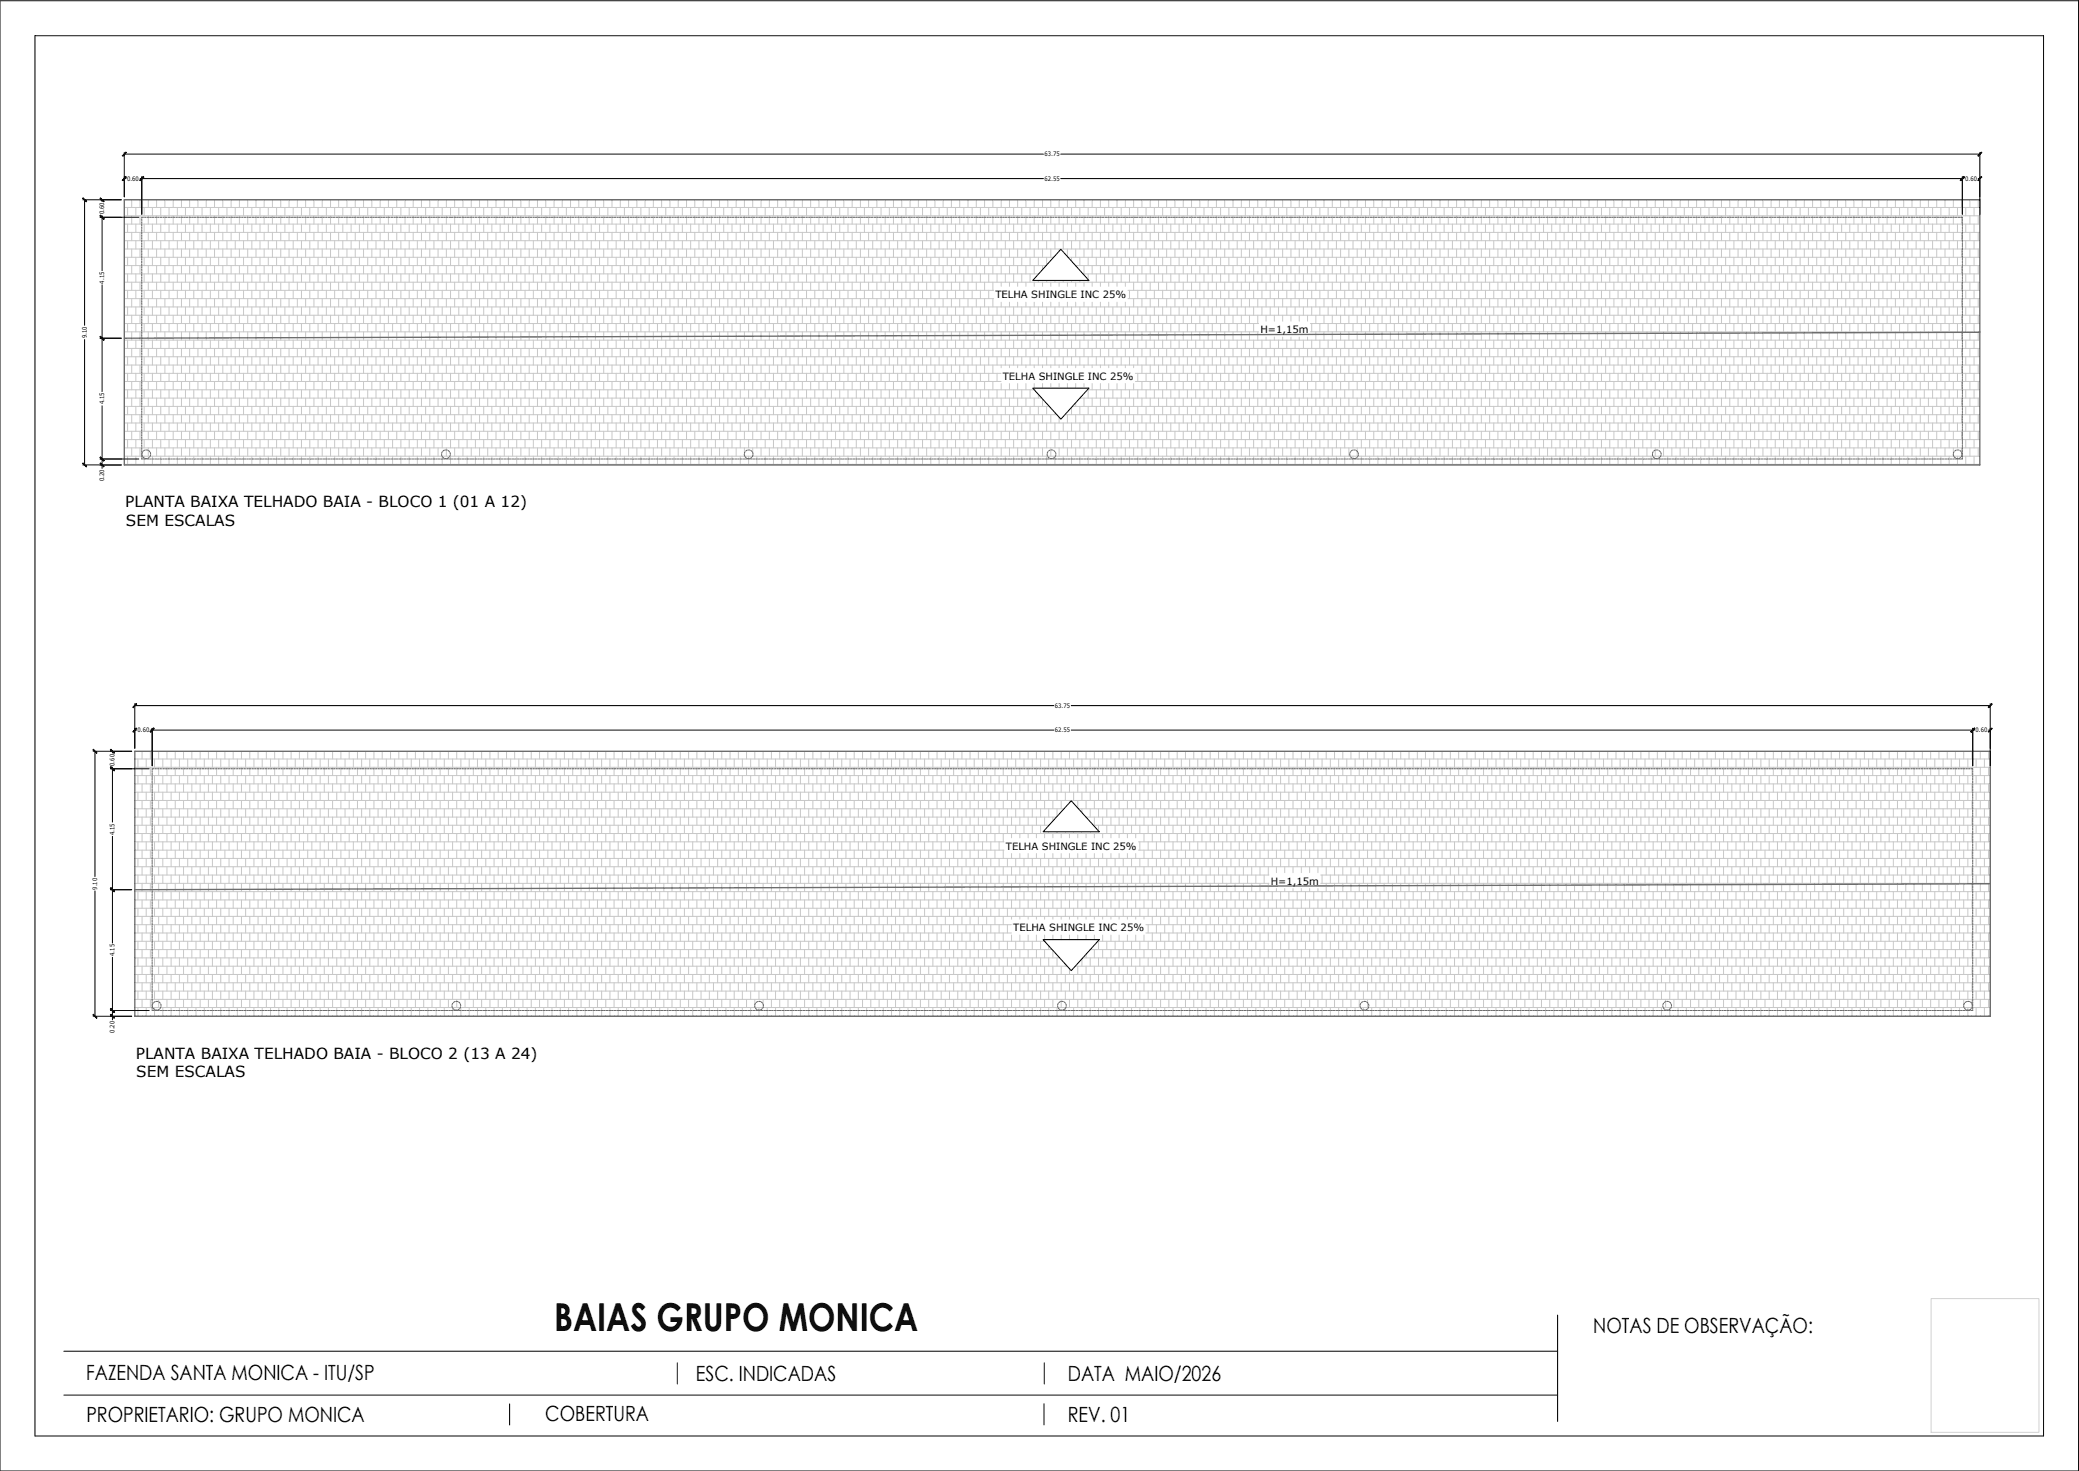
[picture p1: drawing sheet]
<svg xmlns="http://www.w3.org/2000/svg" width="594mm" height="420mm" viewBox="0 0 594 420" stroke-linecap="round" stroke-linejoin="round" font-family="sans-serif">
<defs><g id="words">
<text font-size="11" x="158.3" y="380.2">BAIAS GRUPO MONICA</text>
<g font-size="6">
<text x="455.3" y="380.8">NOTAS DE OBSERVAÇÃO:</text>
<text x="24.6" y="394.1">FAZENDA SANTA MONICA - ITU/SP</text>
<text x="198.9" y="394.3">ESC. INDICADAS</text>
<text x="305.1" y="394.5">DATA MAIO/2026</text>
<text x="24.7" y="406.3">PROPRIETARIO: GRUPO MONICA</text>
<text x="155.8" y="406">COBERTURA</text>
<text x="305.1" y="406.2">REV. 01</text>
</g>
<g font-size="4.4">
<text x="35.8" y="144.9">PLANTA BAIXA TELHADO BAIA - BLOCO 1 (01 A 12)</text>
<text x="36" y="150.2">SEM ESCALAS</text>
<text x="38.8" y="302.4">PLANTA BAIXA TELHADO BAIA - BLOCO 2 (13 A 24)</text>
<text x="38.9" y="307.8">SEM ESCALAS</text>
</g>
<g font-size="2.9">
<text x="284.4" y="85.2">TELHA SHINGLE INC 25%</text>
<text x="360.2" y="95.2">H=1,15m</text>
<text x="286.6" y="108.4">TELHA SHINGLE INC 25%</text>
<text x="287.4" y="242.7">TELHA SHINGLE INC 25%</text>
<text x="363.1" y="252.6">H=1,15m</text>
<text x="289.6" y="265.9">TELHA SHINGLE INC 25%</text>
</g>
<g font-size="1.8">
<text x="298.5" y="44.7">63.75</text>
<text x="36.3" y="51.6">0.60</text>
<text x="298.5" y="51.6">62.55</text>
<text x="561.6" y="51.6">0.60</text>
<text x="29.8" y="61.3" transform="rotate(-90 29.8 61.3)">0.60</text>
<text x="29.8" y="81" transform="rotate(-90 29.8 81)">4.15</text>
<text x="24.8" y="96.6" transform="rotate(-90 24.8 96.6)">9.10</text>
<text x="29.8" y="115.5" transform="rotate(-90 29.8 115.5)">4.15</text>
<text x="29.8" y="137.5" transform="rotate(-90 29.8 137.5)">0.20</text>
<text x="301.5" y="202.2">63.75</text>
<text x="39.3" y="209.2">0.60</text>
<text x="301.5" y="209.2">62.55</text>
<text x="564.5" y="209.2">0.60</text>
<text x="32.8" y="218.8" transform="rotate(-90 32.8 218.8)">0.60</text>
<text x="32.8" y="238.5" transform="rotate(-90 32.8 238.5)">4.15</text>
<text x="27.8" y="254.1" transform="rotate(-90 27.8 254.1)">9.10</text>
<text x="32.8" y="273" transform="rotate(-90 32.8 273)">4.15</text>
<text x="32.8" y="295" transform="rotate(-90 32.8 295)">0.20</text>
</g>
</g></defs>
<!-- layer: 0 -->
<g fill="none" stroke="#c7c8ca" stroke-width=".29">
<path d="M35.5 59.3h530.2M36.4 59.3v2.3M37.6 57.1v2.2M38.8 59.3v2.3M40 57.1v2.2M41.2 59.3v2.3M42.4 57.1v2.2M43.6 59.3v2.3M44.7 57.1v2.2M45.9 59.3v2.3M47.1 57.1v2.2M48.3 59.3v2.3"/>
<path d="M49.5 57.1v2.2M50.7 59.3v2.3M51.9 57.1v2.2M53 59.3v2.3M54.2 57.1v2.2M55.4 59.3v2.3M56.6 57.1v2.2M57.7 59.3v2.3M58.9 57.1v2.2M60.1 59.3v2.3M61.3 57.1v2.2M62.5 59.3v2.3"/>
<path d="M63.7 57.1v2.2M64.9 59.3v2.3M66 57.1v2.2M67.2 59.3v2.3M68.4 57.1v2.2M69.6 59.3v2.3M70.8 57.1v2.2M72 59.3v2.3M73.2 57.1v2.2M74.3 59.3v2.3M75.5 57.1v2.2M76.7 59.3v2.3"/>
<path d="M77.9 57.1v2.2M79 59.3v2.3M80.2 57.1v2.2M81.4 59.3v2.3M82.6 57.1v2.2M83.8 59.3v2.3M85 57.1v2.2M86.1 59.3v2.3M87.3 57.1v2.2M88.5 59.3v2.3M89.7 57.1v2.2M90.9 59.3v2.3"/>
<path d="M92.1 57.1v2.2M93.3 59.3v2.3M94.4 57.1v2.2M95.6 59.3v2.3M96.8 57.1v2.2M98 59.3v2.3M99.1 57.1v2.2M100.3 59.3v2.3M101.5 57.1v2.2M102.7 59.3v2.3M103.9 57.1v2.2M105.1 59.3v2.3"/>
<path d="M106.3 57.1v2.2M107.4 59.3v2.3M108.6 57.1v2.2M109.8 59.3v2.3M111 57.1v2.2M112.2 59.3v2.3M113.4 57.1v2.2M114.6 59.3v2.3M115.7 57.1v2.2M116.9 59.3v2.3M118.1 57.1v2.2M119.3 59.3v2.3"/>
<path d="M120.4 57.1v2.2M121.6 59.3v2.3M122.8 57.1v2.2M124 59.3v2.3M125.2 57.1v2.2M126.4 59.3v2.3M127.6 57.1v2.2M128.7 59.3v2.3M129.9 57.1v2.2M131.1 59.3v2.3M132.3 57.1v2.2M133.5 59.3v2.3"/>
<path d="M134.7 57.1v2.2M135.8 59.3v2.3M137 57.1v2.2M138.2 59.3v2.3M139.4 57.1v2.2M140.5 59.3v2.3M141.7 57.1v2.2M142.9 59.3v2.3M144.1 57.1v2.2M145.3 59.3v2.3M146.5 57.1v2.2M147.7 59.3v2.3"/>
<path d="M148.8 57.1v2.2M150 59.3v2.3M151.2 57.1v2.2M152.4 59.3v2.3M153.6 57.1v2.2M154.8 59.3v2.3M156 57.1v2.2M157.1 59.3v2.3M158.3 57.1v2.2M159.5 59.3v2.3M160.7 57.1v2.2M161.8 59.3v2.3"/>
<path d="M163 57.1v2.2M164.2 59.3v2.3M165.4 57.1v2.2M166.6 59.3v2.3M167.8 57.1v2.2M169 59.3v2.3M170.1 57.1v2.2M171.3 59.3v2.3M172.5 57.1v2.2M173.7 59.3v2.3M174.9 57.1v2.2M176.1 59.3v2.3"/>
<path d="M177.2 57.1v2.2M178.4 59.3v2.3M179.6 57.1v2.2M180.8 59.3v2.3M182 57.1v2.2M183.1 59.3v2.3M184.3 57.1v2.2M185.5 59.3v2.3M186.7 57.1v2.2M187.9 59.3v2.3M189.1 57.1v2.2M190.2 59.3v2.3"/>
<path d="M191.4 57.1v2.2M192.6 59.3v2.3M193.8 57.1v2.2M195 59.3v2.3M196.2 57.1v2.2M197.4 59.3v2.3M198.5 57.1v2.2M199.7 59.3v2.3M200.9 57.1v2.2M202.1 59.3v2.3M203.3 57.1v2.2M204.4 59.3v2.3"/>
<path d="M205.6 57.1v2.2M206.8 59.3v2.3M208 57.1v2.2M209.2 59.3v2.3M210.4 57.1v2.2M211.5 59.3v2.3M212.7 57.1v2.2M213.9 59.3v2.3M215.1 57.1v2.2M216.3 59.3v2.3M217.5 57.1v2.2M218.7 59.3v2.3"/>
<path d="M219.8 57.1v2.2M221 59.3v2.3M222.2 57.1v2.2M223.4 59.3v2.3M224.6 57.1v2.2M225.7 59.3v2.3M226.9 57.1v2.2M228.1 59.3v2.3M229.3 57.1v2.2M230.5 59.3v2.3M231.6 57.1v2.2M232.8 59.3v2.3"/>
<path d="M234 57.1v2.2M235.2 59.3v2.3M236.4 57.1v2.2M237.6 59.3v2.3M238.8 57.1v2.2M239.9 59.3v2.3M241.1 57.1v2.2M242.3 59.3v2.3M243.5 57.1v2.2M244.7 59.3v2.3M245.9 57.1v2.2M247 59.3v2.3"/>
<path d="M248.2 57.1v2.2M249.4 59.3v2.3M250.6 57.1v2.2M251.8 59.3v2.3M252.9 57.1v2.2M254.1 59.3v2.3M255.3 57.1v2.2M256.5 59.3v2.3M257.7 57.1v2.2M258.9 59.3v2.3M260.1 57.1v2.2M261.2 59.3v2.3"/>
<path d="M262.4 57.1v2.2M263.6 59.3v2.3M264.8 57.1v2.2M266 59.3v2.3M267.2 57.1v2.2M268.4 59.3v2.3M269.5 57.1v2.2M270.7 59.3v2.3M271.9 57.1v2.2M273 59.3v2.3M274.2 57.1v2.2M275.4 59.3v2.3"/>
<path d="M276.6 57.1v2.2M277.8 59.3v2.3M279 57.1v2.2M280.2 59.3v2.3M281.3 57.1v2.2M282.5 59.3v2.3M283.7 57.1v2.2M284.9 59.3v2.3M286.1 57.1v2.2M287.3 59.3v2.3M288.5 57.1v2.2M289.6 59.3v2.3"/>
<path d="M290.8 57.1v2.2M292 59.3v2.3M293.2 57.1v2.2M294.3 59.3v2.3M295.5 57.1v2.2M296.7 59.3v2.3M297.9 57.1v2.2M299.1 59.3v2.3M300.3 57.1v2.2M301.5 59.3v2.3M302.6 57.1v2.2M303.8 59.3v2.3"/>
<path d="M305 57.1v2.2M306.2 59.3v2.3M307.4 57.1v2.2M308.6 59.3v2.3M309.8 57.1v2.2M310.9 59.3v2.3M312.1 57.1v2.2M313.3 59.3v2.3M314.5 57.1v2.2M315.6 59.3v2.3M316.8 57.1v2.2M318 59.3v2.3"/>
<path d="M319.2 57.1v2.2M320.4 59.3v2.3M321.6 57.1v2.2M322.7 59.3v2.3M323.9 57.1v2.2M325.1 59.3v2.3M326.3 57.1v2.2M327.5 59.3v2.3M328.7 57.1v2.2M329.9 59.3v2.3M331 57.1v2.2M332.2 59.3v2.3"/>
<path d="M333.4 57.1v2.2M334.6 59.3v2.3M335.7 57.1v2.2M336.9 59.3v2.3M338.1 57.1v2.2M339.3 59.3v2.3M340.5 57.1v2.2M341.7 59.3v2.3M342.9 57.1v2.2M344 59.3v2.3M345.2 57.1v2.2M346.4 59.3v2.3"/>
<path d="M347.6 57.1v2.2M348.8 59.3v2.3M350 57.1v2.2M351.2 59.3v2.3M352.3 57.1v2.2M353.5 59.3v2.3M354.7 57.1v2.2M355.9 59.3v2.3M357 57.1v2.2M358.2 59.3v2.3M359.4 57.1v2.2M360.6 59.3v2.3"/>
<path d="M361.8 57.1v2.2M363 59.3v2.3M364.2 57.1v2.2M365.3 59.3v2.3M366.5 57.1v2.2M367.7 59.3v2.3M368.9 57.1v2.2M370.1 59.3v2.3M371.3 57.1v2.2M372.4 59.3v2.3M373.6 57.1v2.2M374.8 59.3v2.3"/>
<path d="M376 57.1v2.2M377.1 59.3v2.3M378.3 57.1v2.2M379.5 59.3v2.3M380.7 57.1v2.2M381.9 59.3v2.3M383.1 57.1v2.2M384.3 59.3v2.3M385.4 57.1v2.2M386.6 59.3v2.3M387.8 57.1v2.2M389 59.3v2.3"/>
<path d="M390.2 57.1v2.2M391.4 59.3v2.3M392.6 57.1v2.2M393.7 59.3v2.3M394.9 57.1v2.2M396.1 59.3v2.3M397.3 57.1v2.2M398.4 59.3v2.3M399.6 57.1v2.2M400.8 59.3v2.3M402 57.1v2.2M403.2 59.3v2.3"/>
<path d="M404.4 57.1v2.2M405.6 59.3v2.3M406.7 57.1v2.2M407.9 59.3v2.3M409.1 57.1v2.2M410.3 59.3v2.3M411.5 57.1v2.2M412.7 59.3v2.3M413.9 57.1v2.2M415 59.3v2.3M416.2 57.1v2.2M417.4 59.3v2.3"/>
<path d="M418.6 57.1v2.2M419.7 59.3v2.3M420.9 57.1v2.2M422.1 59.3v2.3M423.3 57.1v2.2M424.5 59.3v2.3M425.7 57.1v2.2M426.8 59.3v2.3M428 57.1v2.2M429.2 59.3v2.3M430.4 57.1v2.2M431.6 59.3v2.3"/>
<path d="M432.8 57.1v2.2M434 59.3v2.3M435.1 57.1v2.2M436.3 59.3v2.3M437.5 57.1v2.2M438.7 59.3v2.3M439.9 57.1v2.2M441.1 59.3v2.3M442.2 57.1v2.2M443.4 59.3v2.3M444.6 57.1v2.2M445.8 59.3v2.3"/>
<path d="M447 57.1v2.2M448.1 59.3v2.3M449.3 57.1v2.2M450.5 59.3v2.3M451.7 57.1v2.2M452.9 59.3v2.3M454.1 57.1v2.2M455.3 59.3v2.3M456.4 57.1v2.2M457.6 59.3v2.3M458.8 57.1v2.2M460 59.3v2.3"/>
<path d="M461.2 57.1v2.2M462.4 59.3v2.3M463.5 57.1v2.2M464.7 59.3v2.3M465.9 57.1v2.2M467.1 59.3v2.3M468.2 57.1v2.2M469.4 59.3v2.3M470.6 57.1v2.2M471.8 59.3v2.3M473 57.1v2.2M474.2 59.3v2.3"/>
<path d="M475.4 57.1v2.2M476.5 59.3v2.3M477.7 57.1v2.2M478.9 59.3v2.3M480.1 57.1v2.2M481.3 59.3v2.3M482.5 57.1v2.2M483.7 59.3v2.3M484.8 57.1v2.2M486 59.3v2.3M487.2 57.1v2.2M488.4 59.3v2.3"/>
<path d="M489.5 57.1v2.2M490.7 59.3v2.3M491.9 57.1v2.2M493.1 59.3v2.3M494.3 57.1v2.2M495.5 59.3v2.3M496.7 57.1v2.2M497.8 59.3v2.3M499 57.1v2.2M500.2 59.3v2.3M501.4 57.1v2.2M502.6 59.3v2.3"/>
<path d="M503.8 57.1v2.2M505 59.3v2.3M506.1 57.1v2.2M507.3 59.3v2.3M508.5 57.1v2.2M509.7 59.3v2.3M510.8 57.1v2.2M512 59.3v2.3M513.2 57.1v2.2M514.4 59.3v2.3M515.6 57.1v2.2M516.8 59.3v2.3"/>
<path d="M517.9 57.1v2.2M519.1 59.3v2.3M520.3 57.1v2.2M521.5 59.3v2.3M522.7 57.1v2.2M523.9 59.3v2.3M525.1 57.1v2.2M526.2 59.3v2.3M527.4 57.1v2.2M528.6 59.3v2.3M529.8 57.1v2.2M530.9 59.3v2.3"/>
<path d="M532.1 57.1v2.2M533.3 59.3v2.3M534.5 57.1v2.2M535.7 59.3v2.3M536.9 57.1v2.2M538.1 59.3v2.3M539.2 57.1v2.2M540.4 59.3v2.3M541.6 57.1v2.2M542.8 59.3v2.3M544 57.1v2.2M545.2 59.3v2.3"/>
<path d="M546.4 57.1v2.2M547.5 59.3v2.3M548.7 57.1v2.2M549.9 59.3v2.3M551.1 57.1v2.2M552.2 59.3v2.3M553.4 57.1v2.2M554.6 59.3v2.3M555.8 57.1v2.2M557 59.3v2.3M558.2 57.1v2.2M559.4 59.3v2.3"/>
<path d="M560.5 57.1v2.2M561.7 59.3v2.3M562.9 57.1v2.2M564.1 59.3v2.3M565.3 57.1v2.2M35.5 64h530.2M35.5 66.4h530.2M35.5 68.7h530.2M35.5 71.1h530.2M35.5 61.6h530.2M35.5 73.5h265.6M35.5 75.9h263.4"/>
<path d="M35.5 78.2h261.3M36.4 64v2.4M36.4 68.7v2.4M36.4 73.5v2.4M36.4 78.2v2.4M37.6 61.6v2.4M37.6 66.4v2.3M37.6 71.1v2.4M37.6 75.9v2.3M38.8 64v2.4M38.8 68.7v2.4M38.8 73.5v2.4"/>
<path d="M38.8 78.2v2.4M40 61.6v2.4M40 66.4v2.3M40 71.1v2.4M40 75.9v2.3M41.2 64v2.4M41.2 68.7v2.4M41.2 73.5v2.4M41.2 78.2v2.4M42.4 61.6v2.4M42.4 66.4v2.3M42.4 71.1v2.4"/>
<path d="M42.4 75.9v2.3M43.6 64v2.4M43.6 68.7v2.4M43.6 73.5v2.4M43.6 78.2v2.4M44.7 61.6v2.4M44.7 66.4v2.3M44.7 71.1v2.4M44.7 75.9v2.3M45.9 64v2.4M45.9 68.7v2.4M45.9 73.5v2.4"/>
<path d="M45.9 78.2v2.4M47.1 61.6v2.4M47.1 66.4v2.3M47.1 71.1v2.4M47.1 75.9v2.3M48.3 64v2.4M48.3 68.7v2.4M48.3 73.5v2.4M48.3 78.2v2.4M49.5 61.6v2.4M49.5 66.4v2.3M49.5 71.1v2.4"/>
<path d="M49.5 75.9v2.3M50.7 64v2.4M50.7 68.7v2.4M50.7 73.5v2.4M50.7 78.2v2.4M51.9 61.6v2.4M51.9 66.4v2.3M51.9 71.1v2.4M51.9 75.9v2.3M53 64v2.4M53 68.7v2.4M53 73.5v2.4"/>
<path d="M53 78.2v2.4M54.2 61.6v2.4M54.2 66.4v2.3M54.2 71.1v2.4M54.2 75.9v2.3M55.4 64v2.4M55.4 68.7v2.4M55.4 73.5v2.4M55.4 78.2v2.4M56.6 61.6v2.4M56.6 66.4v2.3M56.6 71.1v2.4"/>
<path d="M56.6 75.9v2.3M57.7 64v2.4M57.7 68.7v2.4M57.7 73.5v2.4M57.7 78.2v2.4M58.9 61.6v2.4M58.9 66.4v2.3M58.9 71.1v2.4M58.9 75.9v2.3M60.1 64v2.4M60.1 68.7v2.4M60.1 73.5v2.4"/>
<path d="M60.1 78.2v2.4M61.3 61.6v2.4M61.3 66.4v2.3M61.3 71.1v2.4M61.3 75.9v2.3M62.5 64v2.4M62.5 68.7v2.4M62.5 73.5v2.4M62.5 78.2v2.4M63.7 61.6v2.4M63.7 66.4v2.3M63.7 71.1v2.4"/>
<path d="M63.7 75.9v2.3M64.9 64v2.4M64.9 68.7v2.4M64.9 73.5v2.4M64.9 78.2v2.4M66 61.6v2.4M66 66.4v2.3M66 71.1v2.4M66 75.9v2.3M67.2 64v2.4M67.2 68.7v2.4M67.2 73.5v2.4"/>
<path d="M67.2 78.2v2.4M68.4 61.6v2.4M68.4 66.4v2.3M68.4 71.1v2.4M68.4 75.9v2.3M69.6 64v2.4M69.6 68.7v2.4M69.6 73.5v2.4M69.6 78.2v2.4M70.8 61.6v2.4M70.8 66.4v2.3M70.8 71.1v2.4"/>
<path d="M70.8 75.9v2.3M72 64v2.4M72 68.7v2.4M72 73.5v2.4M72 78.2v2.4M73.2 61.6v2.4M73.2 66.4v2.3M73.2 71.1v2.4M73.2 75.9v2.3M74.3 64v2.4M74.3 68.7v2.4M74.3 73.5v2.4"/>
<path d="M74.3 78.2v2.4M75.5 61.6v2.4M75.5 66.4v2.3M75.5 71.1v2.4M75.5 75.9v2.3M76.7 64v2.4M76.7 68.7v2.4M76.7 73.5v2.4M76.7 78.2v2.4M77.9 61.6v2.4M77.9 66.4v2.3M77.9 71.1v2.4"/>
<path d="M77.9 75.9v2.3M79 64v2.4M79 68.7v2.4M79 73.5v2.4M79 78.2v2.4M80.2 61.6v2.4M80.2 66.4v2.3M80.2 71.1v2.4M80.2 75.9v2.3M81.4 64v2.4M81.4 68.7v2.4M81.4 73.5v2.4"/>
<path d="M81.4 78.2v2.4M82.6 61.6v2.4M82.6 66.4v2.3M82.6 71.1v2.4M82.6 75.9v2.3M83.8 64v2.4M83.8 68.7v2.4M83.8 73.5v2.4M83.8 78.2v2.4M85 61.6v2.4M85 66.4v2.3M85 71.1v2.4"/>
<path d="M85 75.9v2.3M86.1 64v2.4M86.1 68.7v2.4M86.1 73.5v2.4M86.1 78.2v2.4M87.3 61.6v2.4M87.3 66.4v2.3M87.3 71.1v2.4M87.3 75.9v2.3M88.5 64v2.4M88.5 68.7v2.4M88.5 73.5v2.4"/>
<path d="M88.5 78.2v2.4M89.7 61.6v2.4M89.7 66.4v2.3M89.7 71.1v2.4M89.7 75.9v2.3M90.9 64v2.4M90.9 68.7v2.4M90.9 73.5v2.4M90.9 78.2v2.4M92.1 61.6v2.4M92.1 66.4v2.3M92.1 71.1v2.4"/>
<path d="M92.1 75.9v2.3M93.3 64v2.4M93.3 68.7v2.4M93.3 73.5v2.4M93.3 78.2v2.4M94.4 61.6v2.4M94.4 66.4v2.3M94.4 71.1v2.4M94.4 75.9v2.3M95.6 64v2.4M95.6 68.7v2.4M95.6 73.5v2.4"/>
<path d="M95.6 78.2v2.4M96.8 61.6v2.4M96.8 66.4v2.3M96.8 71.1v2.4M96.8 75.9v2.3M98 64v2.4M98 68.7v2.4M98 73.5v2.4M98 78.2v2.4M99.1 61.6v2.4M99.1 66.4v2.3M99.1 71.1v2.4"/>
<path d="M99.1 75.9v2.3M100.3 64v2.4M100.3 68.7v2.4M100.3 73.5v2.4M100.3 78.2v2.4M101.5 61.6v2.4M101.5 66.4v2.3M101.5 71.1v2.4M101.5 75.9v2.3M102.7 64v2.4M102.7 68.7v2.4M102.7 73.5v2.4"/>
<path d="M102.7 78.2v2.4M103.9 61.6v2.4M103.9 66.4v2.3M103.9 71.1v2.4M103.9 75.9v2.3M105.1 64v2.4M105.1 68.7v2.4M105.1 73.5v2.4M105.1 78.2v2.4M106.3 61.6v2.4M106.3 66.4v2.3M106.3 71.1v2.4"/>
<path d="M106.3 75.9v2.3M107.4 64v2.4M107.4 68.7v2.4M107.4 73.5v2.4M107.4 78.2v2.4M108.6 61.6v2.4M108.6 66.4v2.3M108.6 71.1v2.4M108.6 75.9v2.3M109.8 64v2.4M109.8 68.7v2.4M109.8 73.5v2.4"/>
<path d="M109.8 78.2v2.4M111 61.6v2.4M111 66.4v2.3M111 71.1v2.4M111 75.9v2.3M112.2 64v2.4M112.2 68.7v2.4M112.2 73.5v2.4M112.2 78.2v2.4M113.4 61.6v2.4M113.4 66.4v2.3M113.4 71.1v2.4"/>
<path d="M113.4 75.9v2.3M114.6 64v2.4M114.6 68.7v2.4M114.6 73.5v2.4M114.6 78.2v2.4M115.7 61.6v2.4M115.7 66.4v2.3M115.7 71.1v2.4M115.7 75.9v2.3M116.9 64v2.4M116.9 68.7v2.4M116.9 73.5v2.4"/>
<path d="M116.9 78.2v2.4M118.1 61.6v2.4M118.1 66.4v2.3M118.1 71.1v2.4M118.1 75.9v2.3M119.3 64v2.4M119.3 68.7v2.4M119.3 73.5v2.4M119.3 78.2v2.4M120.4 61.6v2.4M120.4 66.4v2.3M120.4 71.1v2.4"/>
<path d="M120.4 75.9v2.3M121.6 64v2.4M121.6 68.7v2.4M121.6 73.5v2.4M121.6 78.2v2.4M122.8 61.6v2.4M122.8 66.4v2.3M122.8 71.1v2.4M122.8 75.9v2.3M124 64v2.4M124 68.7v2.4M124 73.5v2.4"/>
<path d="M124 78.2v2.4M125.2 61.6v2.4M125.2 66.4v2.3M125.2 71.1v2.4M125.2 75.9v2.3M126.4 64v2.4M126.4 68.7v2.4M126.4 73.5v2.4M126.4 78.2v2.4M127.6 61.6v2.4M127.6 66.4v2.3M127.6 71.1v2.4"/>
<path d="M127.6 75.9v2.3M128.7 64v2.4M128.7 68.7v2.4M128.7 73.5v2.4M128.7 78.2v2.4M129.9 61.6v2.4M129.9 66.4v2.3M129.9 71.1v2.4M129.9 75.9v2.3M131.1 64v2.4M131.1 68.7v2.4M131.1 73.5v2.4"/>
<path d="M131.1 78.2v2.4M132.3 61.6v2.4M132.3 66.4v2.3M132.3 71.1v2.4M132.3 75.9v2.3M133.5 64v2.4M133.5 68.7v2.4M133.5 73.5v2.4M133.5 78.2v2.4M134.7 61.6v2.4M134.7 66.4v2.3M134.7 71.1v2.4"/>
<path d="M134.7 75.9v2.3M135.8 64v2.4M135.8 68.7v2.4M135.8 73.5v2.4M135.8 78.2v2.4M137 61.6v2.4M137 66.4v2.3M137 71.1v2.4M137 75.9v2.3M138.2 64v2.4M138.2 68.7v2.4M138.2 73.5v2.4"/>
<path d="M138.2 78.2v2.4M139.4 61.6v2.4M139.4 66.4v2.3M139.4 71.1v2.4M139.4 75.9v2.3M140.5 64v2.4M140.5 68.7v2.4M140.5 73.5v2.4M140.5 78.2v2.4M141.7 61.6v2.4M141.7 66.4v2.3M141.7 71.1v2.4"/>
<path d="M141.7 75.9v2.3M142.9 64v2.4M142.9 68.7v2.4M142.9 73.5v2.4M142.9 78.2v2.4M144.1 61.6v2.4M144.1 66.4v2.3M144.1 71.1v2.4M144.1 75.9v2.3M145.3 64v2.4M145.3 68.7v2.4M145.3 73.5v2.4"/>
<path d="M145.3 78.2v2.4M146.5 61.6v2.4M146.5 66.4v2.3M146.5 71.1v2.4M146.5 75.9v2.3M147.7 64v2.4M147.7 68.7v2.4M147.7 73.5v2.4M147.7 78.2v2.4M148.8 61.6v2.4M148.8 66.4v2.3M148.8 71.1v2.4"/>
<path d="M148.8 75.9v2.3M150 64v2.4M150 68.7v2.4M150 73.5v2.4M150 78.2v2.4M151.2 61.6v2.4M151.2 66.4v2.3M151.2 71.1v2.4M151.2 75.9v2.3M152.4 64v2.4M152.4 68.7v2.4M152.4 73.5v2.4"/>
<path d="M152.4 78.2v2.4M153.6 61.6v2.4M153.6 66.4v2.3M153.6 71.1v2.4M153.6 75.9v2.3M154.8 64v2.4M154.8 68.7v2.4M154.8 73.5v2.4M154.8 78.2v2.4M156 61.6v2.4M156 66.4v2.3M156 71.1v2.4"/>
<path d="M156 75.9v2.3M157.1 64v2.4M157.1 68.7v2.4M157.1 73.5v2.4M157.1 78.2v2.4M158.3 61.6v2.4M158.3 66.4v2.3M158.3 71.1v2.4M158.3 75.9v2.3M159.5 64v2.4M159.5 68.7v2.4M159.5 73.5v2.4"/>
<path d="M159.5 78.2v2.4M160.7 61.6v2.4M160.7 66.4v2.3M160.7 71.1v2.4M160.7 75.9v2.3M161.8 64v2.4M161.8 68.7v2.4M161.8 73.5v2.4M161.8 78.2v2.4M163 61.6v2.4M163 66.4v2.3M163 71.1v2.4"/>
<path d="M163 75.9v2.3M164.2 64v2.4M164.2 68.7v2.4M164.2 73.5v2.4M164.2 78.2v2.4M165.4 61.6v2.4M165.4 66.4v2.3M165.4 71.1v2.4M165.4 75.9v2.3M166.6 64v2.4M166.6 68.7v2.4M166.6 73.5v2.4"/>
<path d="M166.6 78.2v2.4M167.8 61.6v2.4M167.8 66.4v2.3M167.8 71.1v2.4M167.8 75.9v2.3M169 64v2.4M169 68.7v2.4M169 73.5v2.4M169 78.2v2.4M170.1 61.6v2.4M170.1 66.4v2.3M170.1 71.1v2.4"/>
<path d="M170.1 75.9v2.3M171.3 64v2.4M171.3 68.7v2.4M171.3 73.5v2.4M171.3 78.2v2.4M172.5 61.6v2.4M172.5 66.4v2.3M172.5 71.1v2.4M172.5 75.9v2.3M173.7 64v2.4M173.7 68.7v2.4M173.7 73.5v2.4"/>
<path d="M173.7 78.2v2.4M174.9 61.6v2.4M174.9 66.4v2.3M174.9 71.1v2.4M174.9 75.9v2.3M176.1 64v2.4M176.1 68.7v2.4M176.1 73.5v2.4M176.1 78.2v2.4M177.2 61.6v2.4M177.2 66.4v2.3M177.2 71.1v2.4"/>
<path d="M177.2 75.9v2.3M178.4 64v2.4M178.4 68.7v2.4M178.4 73.5v2.4M178.4 78.2v2.4M179.6 61.6v2.4M179.6 66.4v2.3M179.6 71.1v2.4M179.6 75.9v2.3M180.8 64v2.4M180.8 68.7v2.4M180.8 73.5v2.4"/>
<path d="M180.8 78.2v2.4M182 61.6v2.4M182 66.4v2.3M182 71.1v2.4M182 75.9v2.3M183.1 64v2.4M183.1 68.7v2.4M183.1 73.5v2.4M183.1 78.2v2.4M184.3 61.6v2.4M184.3 66.4v2.3M184.3 71.1v2.4"/>
<path d="M184.3 75.9v2.3M185.5 64v2.4M185.5 68.7v2.4M185.5 73.5v2.4M185.5 78.2v2.4M186.7 61.6v2.4M186.7 66.4v2.3M186.7 71.1v2.4M186.7 75.9v2.3M187.9 64v2.4M187.9 68.7v2.4M187.9 73.5v2.4"/>
<path d="M187.9 78.2v2.4M189.1 61.6v2.4M189.1 66.4v2.3M189.1 71.1v2.4M189.1 75.9v2.3M190.2 64v2.4M190.2 68.7v2.4M190.2 73.5v2.4M190.2 78.2v2.4M191.4 61.6v2.4M191.4 66.4v2.3M191.4 71.1v2.4"/>
<path d="M191.4 75.9v2.3M192.6 64v2.4M192.6 68.7v2.4M192.6 73.5v2.4M192.6 78.2v2.4M193.8 61.6v2.4M193.8 66.4v2.3M193.8 71.1v2.4M193.8 75.9v2.3M195 64v2.4M195 68.7v2.4M195 73.5v2.4"/>
<path d="M195 78.2v2.4M196.2 61.6v2.4M196.2 66.4v2.3M196.2 71.1v2.4M196.2 75.9v2.3M197.4 64v2.4M197.4 68.7v2.4M197.4 73.5v2.4M197.4 78.2v2.4M198.5 61.6v2.4M198.5 66.4v2.3M198.5 71.1v2.4"/>
<path d="M198.5 75.9v2.3M199.7 64v2.4M199.7 68.7v2.4M199.7 73.5v2.4M199.7 78.2v2.4M200.9 61.6v2.4M200.9 66.4v2.3M200.9 71.1v2.4M200.9 75.9v2.3M202.1 64v2.4M202.1 68.7v2.4M202.1 73.5v2.4"/>
<path d="M202.1 78.2v2.4M203.3 61.6v2.4M203.3 66.4v2.3M203.3 71.1v2.4M203.3 75.9v2.3M204.4 64v2.4M204.4 68.7v2.4M204.4 73.5v2.4M204.4 78.2v2.4M205.6 61.6v2.4M205.6 66.4v2.3M205.6 71.1v2.4"/>
<path d="M205.6 75.9v2.3M206.8 64v2.4M206.8 68.7v2.4M206.8 73.5v2.4M206.8 78.2v2.4M208 61.6v2.4M208 66.4v2.3M208 71.1v2.4M208 75.9v2.3M209.2 64v2.4M209.2 68.7v2.4M209.2 73.5v2.4"/>
<path d="M209.2 78.2v2.4M210.4 61.6v2.4M210.4 66.4v2.3M210.4 71.1v2.4M210.4 75.9v2.3M211.5 64v2.4M211.5 68.7v2.4M211.5 73.5v2.4M211.5 78.2v2.4M212.7 61.6v2.4M212.7 66.4v2.3M212.7 71.1v2.4"/>
<path d="M212.7 75.9v2.3M213.9 64v2.4M213.9 68.7v2.4M213.9 73.5v2.4M213.9 78.2v2.4M215.1 61.6v2.4M215.1 66.4v2.3M215.1 71.1v2.4M215.1 75.9v2.3M216.3 64v2.4M216.3 68.7v2.4M216.3 73.5v2.4"/>
<path d="M216.3 78.2v2.4M217.5 61.6v2.4M217.5 66.4v2.3M217.5 71.1v2.4M217.5 75.9v2.3M218.7 64v2.4M218.7 68.7v2.4M218.7 73.5v2.4M218.7 78.2v2.4M219.8 61.6v2.4M219.8 66.4v2.3M219.8 71.1v2.4"/>
<path d="M219.8 75.9v2.3M221 64v2.4M221 68.7v2.4M221 73.5v2.4M221 78.2v2.4M222.2 61.6v2.4M222.2 66.4v2.3M222.2 71.1v2.4M222.2 75.9v2.3M223.4 64v2.4M223.4 68.7v2.4M223.4 73.5v2.4"/>
<path d="M223.4 78.2v2.4M224.6 61.6v2.4M224.6 66.4v2.3M224.6 71.1v2.4M224.6 75.9v2.3M225.7 64v2.4M225.7 68.7v2.4M225.7 73.5v2.4M225.7 78.2v2.4M226.9 61.6v2.4M226.9 66.4v2.3M226.9 71.1v2.4"/>
<path d="M226.9 75.9v2.3M228.1 64v2.4M228.1 68.7v2.4M228.1 73.5v2.4M228.1 78.2v2.4M229.3 61.6v2.4M229.3 66.4v2.3M229.3 71.1v2.4M229.3 75.9v2.3M230.5 64v2.4M230.5 68.7v2.4M230.5 73.5v2.4"/>
<path d="M230.5 78.2v2.4M231.6 61.6v2.4M231.6 66.4v2.3M231.6 71.1v2.4M231.6 75.9v2.3M232.8 64v2.4M232.8 68.7v2.4M232.8 73.5v2.4M232.8 78.2v2.4M234 61.6v2.4M234 66.4v2.3M234 71.1v2.4"/>
<path d="M234 75.9v2.3M235.2 64v2.4M235.2 68.7v2.4M235.2 73.5v2.4M235.2 78.2v2.4M236.4 61.6v2.4M236.4 66.4v2.3M236.4 71.1v2.4M236.4 75.9v2.3M237.6 64v2.4M237.6 68.7v2.4M237.6 73.5v2.4"/>
<path d="M237.6 78.2v2.4M238.8 61.6v2.4M238.8 66.4v2.3M238.8 71.1v2.4M238.8 75.9v2.3M239.9 64v2.4M239.9 68.7v2.4M239.9 73.5v2.4M239.9 78.2v2.4M241.1 61.6v2.4M241.1 66.4v2.3M241.1 71.1v2.4"/>
<path d="M241.1 75.9v2.3M242.3 64v2.4M242.3 68.7v2.4M242.3 73.5v2.4M242.3 78.2v2.4M243.5 61.6v2.4M243.5 66.4v2.3M243.5 71.1v2.4M243.5 75.9v2.3M244.7 64v2.4M244.7 68.7v2.4M244.7 73.5v2.4"/>
<path d="M244.7 78.2v2.4M245.9 61.6v2.4M245.9 66.4v2.3M245.9 71.1v2.4M245.9 75.9v2.3M247 64v2.4M247 68.7v2.4M247 73.5v2.4M247 78.2v2.4M248.2 61.6v2.4M248.2 66.4v2.3M248.2 71.1v2.4"/>
<path d="M248.2 75.9v2.3M249.4 64v2.4M249.4 68.7v2.4M249.4 73.5v2.4M249.4 78.2v2.4M250.6 61.6v2.4M250.6 66.4v2.3M250.6 71.1v2.4M250.6 75.9v2.3M251.8 64v2.4M251.8 68.7v2.4M251.8 73.5v2.4"/>
<path d="M251.8 78.2v2.4M252.9 61.6v2.4M252.9 66.4v2.3M252.9 71.1v2.4M252.9 75.9v2.3M254.1 64v2.4M254.1 68.7v2.4M254.1 73.5v2.4M254.1 78.2v2.4M255.3 61.6v2.4M255.3 66.4v2.3M255.3 71.1v2.4"/>
<path d="M255.3 75.9v2.3M256.5 64v2.4M256.5 68.7v2.4M256.5 73.5v2.4M256.5 78.2v2.4M257.7 61.6v2.4M257.7 66.4v2.3M257.7 71.1v2.4M257.7 75.9v2.3M258.9 64v2.4M258.9 68.7v2.4M258.9 73.5v2.4"/>
<path d="M258.9 78.2v2.4M260.1 61.6v2.4M260.1 66.4v2.3M260.1 71.1v2.4M260.1 75.9v2.3M261.2 64v2.4M261.2 68.7v2.4M261.2 73.5v2.4M261.2 78.2v2.4M262.4 61.6v2.4M262.4 66.4v2.3M262.4 71.1v2.4"/>
<path d="M262.4 75.9v2.3M263.6 64v2.4M263.6 68.7v2.4M263.6 73.5v2.4M263.6 78.2v2.4M264.8 61.6v2.4M264.8 66.4v2.3M264.8 71.1v2.4M264.8 75.9v2.3M266 64v2.4M266 68.7v2.4M266 73.5v2.4"/>
<path d="M266 78.2v2.4M267.2 61.6v2.4M267.2 66.4v2.3M267.2 71.1v2.4M267.2 75.9v2.3M268.4 64v2.4M268.4 68.7v2.4M268.4 73.5v2.4M268.4 78.2v2.4M269.5 61.6v2.4M269.5 66.4v2.3M269.5 71.1v2.4"/>
<path d="M269.5 75.9v2.3M270.7 64v2.4M270.7 68.7v2.4M270.7 73.5v2.4M270.7 78.2v2.4M271.9 61.6v2.4M271.9 66.4v2.3M271.9 71.1v2.4M271.9 75.9v2.3M273 64v2.4M273 68.7v2.4M273 73.5v2.4"/>
<path d="M273 78.2v2.4M274.2 61.6v2.4M274.2 66.4v2.3M274.2 71.1v2.4M274.2 75.9v2.3M275.4 64v2.4M275.4 68.7v2.4M275.4 73.5v2.4M275.4 78.2v2.4M276.6 61.6v2.4M276.6 66.4v2.3M276.6 71.1v2.4"/>
<path d="M276.6 75.9v2.3M277.8 64v2.4M277.8 68.7v2.4M277.8 73.5v2.4M277.8 78.2v2.4M279 61.6v2.4M279 66.4v2.3M279 71.1v2.4M279 75.9v2.3M280.2 64v2.4M280.2 68.7v2.4M280.2 73.5v2.4"/>
<path d="M280.2 78.2v2.4M281.3 61.6v2.4M281.3 66.4v2.3M281.3 71.1v2.4M281.3 75.9v2.3M282.5 64v2.4M282.5 68.7v2.4M282.5 73.5v2.4M282.5 78.2v2.4M283.7 61.6v2.4M283.7 66.4v2.3M283.7 71.1v2.4"/>
<path d="M283.7 75.9v2.3M284.9 64v2.4M284.9 68.7v2.4M284.9 73.5v2.4M284.9 78.2v2.4M286.1 61.6v2.4M286.1 66.4v2.3M286.1 71.1v2.4M286.1 75.9v2.3M287.3 64v2.4M287.3 68.7v2.4M287.3 73.5v2.4"/>
<path d="M287.3 78.2v2.4M288.5 61.6v2.4M288.5 66.4v2.3M288.5 71.1v2.4M288.5 75.9v2.3M289.6 64v2.4M289.6 68.7v2.4M289.6 73.5v2.4M289.6 78.2v2.4M290.8 61.6v2.4M290.8 66.4v2.3M290.8 71.1v2.4"/>
<path d="M290.8 75.9v2.3M292 64v2.4M292 68.7v2.4M292 73.5v2.4M292 78.2v2.4M293.2 61.6v2.4M293.2 66.4v2.3M293.2 71.1v2.4M293.2 75.9v2.3M294.3 64v2.4M294.3 68.7v2.4M294.3 73.5v2.4"/>
<path d="M294.3 78.2v2.4M295.5 61.6v2.4M295.5 66.4v2.3M295.5 71.1v2.4M295.5 75.9v2.3M296.7 64v2.4M296.7 68.7v2.4M296.7 73.5v2.4M296.7 78.2v.1M297.9 61.6v2.4M297.9 66.4v2.3M297.9 71.1v2.4"/>
<path d="M297.9 75.9v1.1M299.1 64v2.4M299.1 68.7v2.4M299.1 73.5v2.2M300.3 61.6v2.4M300.3 66.4v2.3M300.3 71.1v2.4M301.5 64v2.4M301.5 68.7v2.4M302.6 61.6v2.4M302.6 66.4v2.3M302.6 71.1v.7"/>
<path d="M303.8 64v2.4M303.8 68.7v2.4M305 61.6v2.4M305 66.4v2.3M305 71.1v2.2M305.2 73.5h260.5M306.2 64v2.4M306.2 68.7v2.4M306.2 73.5v1.1M307.3 75.9h258.4M307.4 61.6v2.4M307.4 66.4v2.3"/>
<path d="M307.4 71.1v2.4M307.4 75.9h.1M308.6 64v2.4M308.6 68.7v2.4M308.6 73.5v2.4M309.5 78.2h256.2M309.8 61.6v2.4M309.8 66.4v2.3M309.8 71.1v2.4M309.8 75.9v2.3M310.9 64v2.4M310.9 68.7v2.4"/>
<path d="M310.9 73.5v2.4M310.9 78.2v1.6M312.1 61.6v2.4M312.1 66.4v2.3M312.1 71.1v2.4M312.1 75.9v2.3M313.3 64v2.4M313.3 68.7v2.4M313.3 73.5v2.4M313.3 78.2v2.4M314.5 61.6v2.4M314.5 66.4v2.3"/>
<path d="M314.5 71.1v2.4M314.5 75.9v2.3M315.6 64v2.4M315.6 68.7v2.4M315.6 73.5v2.4M315.6 78.2v2.4M316.8 61.6v2.4M316.8 66.4v2.3M316.8 71.1v2.4M316.8 75.9v2.3M318 64v2.4M318 68.7v2.4"/>
<path d="M318 73.5v2.4M318 78.2v2.4M319.2 61.6v2.4M319.2 66.4v2.3M319.2 71.1v2.4M319.2 75.9v2.3M320.4 64v2.4M320.4 68.7v2.4M320.4 73.5v2.4M320.4 78.2v2.4M321.6 61.6v2.4M321.6 66.4v2.3"/>
<path d="M321.6 71.1v2.4M321.6 75.9v2.3M322.7 64v2.4M322.7 68.7v2.4M322.7 73.5v2.4M322.7 78.2v2.4M323.9 61.6v2.4M323.9 66.4v2.3M323.9 71.1v2.4M323.9 75.9v2.3M325.1 64v2.4M325.1 68.7v2.4"/>
<path d="M325.1 73.5v2.4M325.1 78.2v2.4M326.3 61.6v2.4M326.3 66.4v2.3M326.3 71.1v2.4M326.3 75.9v2.3M327.5 64v2.4M327.5 68.7v2.4M327.5 73.5v2.4M327.5 78.2v2.4M328.7 61.6v2.4M328.7 66.4v2.3"/>
<path d="M328.7 71.1v2.4M328.7 75.9v2.3M329.9 64v2.4M329.9 68.7v2.4M329.9 73.5v2.4M329.9 78.2v2.4M331 61.6v2.4M331 66.4v2.3M331 71.1v2.4M331 75.9v2.3M332.2 64v2.4M332.2 68.7v2.4"/>
<path d="M332.2 73.5v2.4M332.2 78.2v2.4M333.4 61.6v2.4M333.4 66.4v2.3M333.4 71.1v2.4M333.4 75.9v2.3M334.6 64v2.4M334.6 68.7v2.4M334.6 73.5v2.4M334.6 78.2v2.4M335.7 61.6v2.4M335.7 66.4v2.3"/>
<path d="M335.7 71.1v2.4M335.7 75.9v2.3M336.9 64v2.4M336.9 68.7v2.4M336.9 73.5v2.4M336.9 78.2v2.4M338.1 61.6v2.4M338.1 66.4v2.3M338.1 71.1v2.4M338.1 75.9v2.3M339.3 64v2.4M339.3 68.7v2.4"/>
<path d="M339.3 73.5v2.4M339.3 78.2v2.4M340.5 61.6v2.4M340.5 66.4v2.3M340.5 71.1v2.4M340.5 75.9v2.3M341.7 64v2.4M341.7 68.7v2.4M341.7 73.5v2.4M341.7 78.2v2.4M342.9 61.6v2.4M342.9 66.4v2.3"/>
<path d="M342.9 71.1v2.4M342.9 75.9v2.3M344 64v2.4M344 68.7v2.4M344 73.5v2.4M344 78.2v2.4M345.2 61.6v2.4M345.2 66.4v2.3M345.2 71.1v2.4M345.2 75.9v2.3M346.4 64v2.4M346.4 68.7v2.4"/>
<path d="M346.4 73.5v2.4M346.4 78.2v2.4M347.6 61.6v2.4M347.6 66.4v2.3M347.6 71.1v2.4M347.6 75.9v2.3M348.8 64v2.4M348.8 68.7v2.4M348.8 73.5v2.4M348.8 78.2v2.4M350 61.6v2.4M350 66.4v2.3"/>
<path d="M350 71.1v2.4M350 75.9v2.3M351.2 64v2.4M351.2 68.7v2.4M351.2 73.5v2.4M351.2 78.2v2.4M352.3 61.6v2.4M352.3 66.4v2.3M352.3 71.1v2.4M352.3 75.9v2.3M353.5 64v2.4M353.5 68.7v2.4"/>
<path d="M353.5 73.5v2.4M353.5 78.2v2.4M354.7 61.6v2.4M354.7 66.4v2.3M354.7 71.1v2.4M354.7 75.9v2.3M355.9 64v2.4M355.9 68.7v2.4M355.9 73.5v2.4M355.9 78.2v2.4M357 61.6v2.4M357 66.4v2.3"/>
<path d="M357 71.1v2.4M357 75.9v2.3M358.2 64v2.4M358.2 68.7v2.4M358.2 73.5v2.4M358.2 78.2v2.4M359.4 61.6v2.4M359.4 66.4v2.3M359.4 71.1v2.4M359.4 75.9v2.3M360.6 64v2.4M360.6 68.7v2.4"/>
<path d="M360.6 73.5v2.4M360.6 78.2v2.4M361.8 61.6v2.4M361.8 66.4v2.3M361.8 71.1v2.4M361.8 75.9v2.3M363 64v2.4M363 68.7v2.4M363 73.5v2.4M363 78.2v2.4M364.2 61.6v2.4M364.2 66.4v2.3"/>
<path d="M364.2 71.1v2.4M364.2 75.9v2.3M365.3 64v2.4M365.3 68.7v2.4M365.3 73.5v2.4M365.3 78.2v2.4M366.5 61.6v2.4M366.5 66.4v2.3M366.5 71.1v2.4M366.5 75.9v2.3M367.7 64v2.4M367.7 68.7v2.4"/>
<path d="M367.7 73.5v2.4M367.7 78.2v2.4M368.9 61.6v2.4M368.9 66.4v2.3M368.9 71.1v2.4M368.9 75.9v2.3M370.1 64v2.4M370.1 68.7v2.4M370.1 73.5v2.4M370.1 78.2v2.4M371.3 61.6v2.4M371.3 66.4v2.3"/>
<path d="M371.3 71.1v2.4M371.3 75.9v2.3M372.4 64v2.4M372.4 68.7v2.4M372.4 73.5v2.4M372.4 78.2v2.4M373.6 61.6v2.4M373.6 66.4v2.3M373.6 71.1v2.4M373.6 75.9v2.3M374.8 64v2.4M374.8 68.7v2.4"/>
<path d="M374.8 73.5v2.4M374.8 78.2v2.4M376 61.6v2.4M376 66.4v2.3M376 71.1v2.4M376 75.9v2.3M377.1 64v2.4M377.1 68.7v2.4M377.1 73.5v2.4M377.1 78.2v2.4M378.3 61.6v2.4M378.3 66.4v2.3"/>
<path d="M378.3 71.1v2.4M378.3 75.9v2.3M379.5 64v2.4M379.5 68.7v2.4M379.5 73.5v2.4M379.5 78.2v2.4M380.7 61.6v2.4M380.7 66.4v2.3M380.7 71.1v2.4M380.7 75.9v2.3M381.9 64v2.4M381.9 68.7v2.4"/>
<path d="M381.9 73.5v2.4M381.9 78.2v2.4M383.1 61.6v2.4M383.1 66.4v2.3M383.1 71.1v2.4M383.1 75.9v2.3M384.3 64v2.4M384.3 68.7v2.4M384.3 73.5v2.4M384.3 78.2v2.4M385.4 61.6v2.4M385.4 66.4v2.3"/>
<path d="M385.4 71.1v2.4M385.4 75.9v2.3M386.6 64v2.4M386.6 68.7v2.4M386.6 73.5v2.4M386.6 78.2v2.4M387.8 61.6v2.4M387.8 66.4v2.3M387.8 71.1v2.4M387.8 75.9v2.3M389 64v2.4M389 68.7v2.4"/>
<path d="M389 73.5v2.4M389 78.2v2.4M390.2 61.6v2.4M390.2 66.4v2.3M390.2 71.1v2.4M390.2 75.9v2.3M391.4 64v2.4M391.4 68.7v2.4M391.4 73.5v2.4M391.4 78.2v2.4M392.6 61.6v2.4M392.6 66.4v2.3"/>
<path d="M392.6 71.1v2.4M392.6 75.9v2.3M393.7 64v2.4M393.7 68.7v2.4M393.7 73.5v2.4M393.7 78.2v2.4M394.9 61.6v2.4M394.9 66.4v2.3M394.9 71.1v2.4M394.9 75.9v2.3M396.1 64v2.4M396.1 68.7v2.4"/>
<path d="M396.1 73.5v2.4M396.1 78.2v2.4M397.3 61.6v2.4M397.3 66.4v2.3M397.3 71.1v2.4M397.3 75.9v2.3M398.4 64v2.4M398.4 68.7v2.4M398.4 73.5v2.4M398.4 78.2v2.4M399.6 61.6v2.4M399.6 66.4v2.3"/>
<path d="M399.6 71.1v2.4M399.6 75.9v2.3M400.8 64v2.4M400.8 68.7v2.4M400.8 73.5v2.4M400.8 78.2v2.4M402 61.6v2.4M402 66.4v2.3M402 71.1v2.4M402 75.9v2.3M403.2 64v2.4M403.2 68.7v2.4"/>
<path d="M403.2 73.5v2.4M403.2 78.2v2.4M404.4 61.6v2.4M404.4 66.4v2.3M404.4 71.1v2.4M404.4 75.9v2.3M405.6 64v2.4M405.6 68.7v2.4M405.6 73.5v2.4M405.6 78.2v2.4M406.7 61.6v2.4M406.7 66.4v2.3"/>
<path d="M406.7 71.1v2.4M406.7 75.9v2.3M407.9 64v2.4M407.9 68.7v2.4M407.9 73.5v2.4M407.9 78.2v2.4M409.1 61.6v2.4M409.1 66.4v2.3M409.1 71.1v2.4M409.1 75.9v2.3M410.3 64v2.4M410.3 68.7v2.4"/>
<path d="M410.3 73.5v2.4M410.3 78.2v2.4M411.5 61.6v2.4M411.5 66.4v2.3M411.5 71.1v2.4M411.5 75.9v2.3M412.7 64v2.4M412.7 68.7v2.4M412.7 73.5v2.4M412.7 78.2v2.4M413.9 61.6v2.4M413.9 66.4v2.3"/>
<path d="M413.9 71.1v2.4M413.9 75.9v2.3M415 64v2.4M415 68.7v2.4M415 73.5v2.4M415 78.2v2.4M416.2 61.6v2.4M416.2 66.4v2.3M416.2 71.1v2.4M416.2 75.9v2.3M417.4 64v2.4M417.4 68.7v2.4"/>
<path d="M417.4 73.5v2.4M417.4 78.2v2.4M418.6 61.6v2.4M418.6 66.4v2.3M418.6 71.1v2.4M418.6 75.9v2.3M419.7 64v2.4M419.7 68.7v2.4M419.7 73.5v2.4M419.7 78.2v2.4M420.9 61.6v2.4M420.9 66.4v2.3"/>
<path d="M420.9 71.1v2.4M420.9 75.9v2.3M422.1 64v2.4M422.1 68.7v2.4M422.1 73.5v2.4M422.1 78.2v2.4M423.3 61.6v2.4M423.3 66.4v2.3M423.3 71.1v2.4M423.3 75.9v2.3M424.5 64v2.4M424.5 68.7v2.4"/>
<path d="M424.5 73.5v2.4M424.5 78.2v2.4M425.7 61.6v2.4M425.7 66.4v2.3M425.7 71.1v2.4M425.7 75.9v2.3M426.8 64v2.4M426.8 68.7v2.4M426.8 73.5v2.4M426.8 78.2v2.4M428 61.6v2.4M428 66.4v2.3"/>
<path d="M428 71.1v2.4M428 75.9v2.3M429.2 64v2.4M429.2 68.7v2.4M429.2 73.5v2.4M429.2 78.2v2.4M430.4 61.6v2.4M430.4 66.4v2.3M430.4 71.1v2.4M430.4 75.9v2.3M431.6 64v2.4M431.6 68.7v2.4"/>
<path d="M431.6 73.5v2.4M431.6 78.2v2.4M432.8 61.6v2.4M432.8 66.4v2.3M432.8 71.1v2.4M432.8 75.9v2.3M434 64v2.4M434 68.7v2.4M434 73.5v2.4M434 78.2v2.4M435.1 61.6v2.4M435.1 66.4v2.3"/>
<path d="M435.1 71.1v2.4M435.1 75.9v2.3M436.3 64v2.4M436.3 68.7v2.4M436.3 73.5v2.4M436.3 78.2v2.4M437.5 61.6v2.4M437.5 66.4v2.3M437.5 71.1v2.4M437.5 75.9v2.3M438.7 64v2.4M438.7 68.7v2.4"/>
<path d="M438.7 73.5v2.4M438.7 78.2v2.4M439.9 61.6v2.4M439.9 66.4v2.3M439.9 71.1v2.4M439.9 75.9v2.3M441.1 64v2.4M441.1 68.7v2.4M441.1 73.5v2.4M441.1 78.2v2.4M442.2 61.6v2.4M442.2 66.4v2.3"/>
<path d="M442.2 71.1v2.4M442.2 75.9v2.3M443.4 64v2.4M443.4 68.7v2.4M443.4 73.5v2.4M443.4 78.2v2.4M444.6 61.6v2.4M444.6 66.4v2.3M444.6 71.1v2.4M444.6 75.9v2.3M445.8 64v2.4M445.8 68.7v2.4"/>
<path d="M445.8 73.5v2.4M445.8 78.2v2.4M447 61.6v2.4M447 66.4v2.3M447 71.1v2.4M447 75.9v2.3M448.1 64v2.4M448.1 68.7v2.4M448.1 73.5v2.4M448.1 78.2v2.4M449.3 61.6v2.4M449.3 66.4v2.3"/>
<path d="M449.3 71.1v2.4M449.3 75.9v2.3M450.5 64v2.4M450.5 68.7v2.4M450.5 73.5v2.4M450.5 78.2v2.4M451.7 61.6v2.4M451.7 66.4v2.3M451.7 71.1v2.4M451.7 75.9v2.3M452.9 64v2.4M452.9 68.7v2.4"/>
<path d="M452.9 73.5v2.4M452.9 78.2v2.4M454.1 61.6v2.4M454.1 66.4v2.3M454.1 71.1v2.4M454.1 75.9v2.3M455.3 64v2.4M455.3 68.7v2.4M455.3 73.5v2.4M455.3 78.2v2.4M456.4 61.6v2.4M456.4 66.4v2.3"/>
<path d="M456.4 71.1v2.4M456.4 75.9v2.3M457.6 64v2.4M457.6 68.7v2.4M457.6 73.5v2.4M457.6 78.2v2.4M458.8 61.6v2.4M458.8 66.4v2.3M458.8 71.1v2.4M458.8 75.9v2.3M460 64v2.4M460 68.7v2.4"/>
<path d="M460 73.5v2.4M460 78.2v2.4M461.2 61.6v2.4M461.2 66.4v2.3M461.2 71.1v2.4M461.2 75.9v2.3M462.4 64v2.4M462.4 68.7v2.4M462.4 73.5v2.4M462.4 78.2v2.4M463.5 61.6v2.4M463.5 66.4v2.3"/>
<path d="M463.5 71.1v2.4M463.5 75.9v2.3M464.7 64v2.4M464.7 68.7v2.4M464.7 73.5v2.4M464.7 78.2v2.4M465.9 61.6v2.4M465.9 66.4v2.3M465.9 71.1v2.4M465.9 75.9v2.3M467.1 64v2.4M467.1 68.7v2.4"/>
<path d="M467.1 73.5v2.4M467.1 78.2v2.4M468.2 61.6v2.4M468.2 66.4v2.3M468.2 71.1v2.4M468.2 75.9v2.3M469.4 64v2.4M469.4 68.7v2.4M469.4 73.5v2.4M469.4 78.2v2.4M470.6 61.6v2.4M470.6 66.4v2.3"/>
<path d="M470.6 71.1v2.4M470.6 75.9v2.3M471.8 64v2.4M471.8 68.7v2.4M471.8 73.5v2.4M471.8 78.2v2.4M473 61.6v2.4M473 66.4v2.3M473 71.1v2.4M473 75.9v2.3M474.2 64v2.4M474.2 68.7v2.4"/>
<path d="M474.2 73.5v2.4M474.2 78.2v2.4M475.4 61.6v2.4M475.4 66.4v2.3M475.4 71.1v2.4M475.4 75.9v2.3M476.5 64v2.4M476.5 68.7v2.4M476.5 73.5v2.4M476.5 78.2v2.4M477.7 61.6v2.4M477.7 66.4v2.3"/>
<path d="M477.7 71.1v2.4M477.7 75.9v2.3M478.9 64v2.4M478.9 68.7v2.4M478.9 73.5v2.4M478.9 78.2v2.4M480.1 61.6v2.4M480.1 66.4v2.3M480.1 71.1v2.4M480.1 75.9v2.3M481.3 64v2.4M481.3 68.7v2.4"/>
<path d="M481.3 73.5v2.4M481.3 78.2v2.4M482.5 61.6v2.4M482.5 66.4v2.3M482.5 71.1v2.4M482.5 75.9v2.3M483.7 64v2.4M483.7 68.7v2.4M483.7 73.5v2.4M483.7 78.2v2.4M484.8 61.6v2.4M484.8 66.4v2.3"/>
<path d="M484.8 71.1v2.4M484.8 75.9v2.3M486 64v2.4M486 68.7v2.4M486 73.5v2.4M486 78.2v2.4M487.2 61.6v2.4M487.2 66.4v2.3M487.2 71.1v2.4M487.2 75.9v2.3M488.4 64v2.4M488.4 68.7v2.4"/>
<path d="M488.4 73.5v2.4M488.4 78.2v2.4M489.5 61.6v2.4M489.5 66.4v2.3M489.5 71.1v2.4M489.5 75.9v2.3M490.7 64v2.4M490.7 68.7v2.4M490.7 73.5v2.4M490.7 78.2v2.4M491.9 61.6v2.4M491.9 66.4v2.3"/>
<path d="M491.9 71.1v2.4M491.9 75.9v2.3M493.1 64v2.4M493.1 68.7v2.4M493.1 73.5v2.4M493.1 78.2v2.4M494.3 61.6v2.4M494.3 66.4v2.3M494.3 71.1v2.4M494.3 75.9v2.3M495.5 64v2.4M495.5 68.7v2.4"/>
<path d="M495.5 73.5v2.4M495.5 78.2v2.4M496.7 61.6v2.4M496.7 66.4v2.3M496.7 71.1v2.4M496.7 75.9v2.3M497.8 64v2.4M497.8 68.7v2.4M497.8 73.5v2.4M497.8 78.2v2.4M499 61.6v2.4M499 66.4v2.3"/>
<path d="M499 71.1v2.4M499 75.9v2.3M500.2 64v2.4M500.2 68.7v2.4M500.2 73.5v2.4M500.2 78.2v2.4M501.4 61.6v2.4M501.4 66.4v2.3M501.4 71.1v2.4M501.4 75.9v2.3M502.6 64v2.4M502.6 68.7v2.4"/>
<path d="M502.6 73.5v2.4M502.6 78.2v2.4M503.8 61.6v2.4M503.8 66.4v2.3M503.8 71.1v2.4M503.8 75.9v2.3M505 64v2.4M505 68.7v2.4M505 73.5v2.4M505 78.2v2.4M506.1 61.6v2.4M506.1 66.4v2.3"/>
<path d="M506.1 71.1v2.4M506.1 75.9v2.3M507.3 64v2.4M507.3 68.7v2.4M507.3 73.5v2.4M507.3 78.2v2.4M508.5 61.6v2.4M508.5 66.4v2.3M508.5 71.1v2.4M508.5 75.9v2.3M509.7 64v2.4M509.7 68.7v2.4"/>
<path d="M509.7 73.5v2.4M509.7 78.2v2.4M510.8 61.6v2.4M510.8 66.4v2.3M510.8 71.1v2.4M510.8 75.9v2.3M512 64v2.4M512 68.7v2.4M512 73.5v2.4M512 78.2v2.4M513.2 61.6v2.4M513.2 66.4v2.3"/>
<path d="M513.2 71.1v2.4M513.2 75.9v2.3M514.4 64v2.4M514.4 68.7v2.4M514.4 73.5v2.4M514.4 78.2v2.4M515.6 61.6v2.4M515.6 66.4v2.3M515.6 71.1v2.4M515.6 75.9v2.3M516.8 64v2.4M516.8 68.7v2.4"/>
<path d="M516.8 73.5v2.4M516.8 78.2v2.4M517.9 61.6v2.4M517.9 66.4v2.3M517.9 71.1v2.4M517.9 75.9v2.3M519.1 64v2.4M519.1 68.7v2.4M519.1 73.5v2.4M519.1 78.2v2.4M520.3 61.6v2.4M520.3 66.4v2.3"/>
<path d="M520.3 71.1v2.4M520.3 75.9v2.3M521.5 64v2.4M521.5 68.7v2.4M521.5 73.5v2.4M521.5 78.2v2.4M522.7 61.6v2.4M522.7 66.4v2.3M522.7 71.1v2.4M522.7 75.9v2.3M523.9 64v2.4M523.9 68.7v2.4"/>
<path d="M523.9 73.5v2.4M523.9 78.2v2.4M525.1 61.6v2.4M525.1 66.4v2.3M525.1 71.1v2.4M525.1 75.9v2.3M526.2 64v2.4M526.2 68.7v2.4M526.2 73.5v2.4M526.2 78.2v2.4M527.4 61.6v2.4M527.4 66.4v2.3"/>
<path d="M527.4 71.1v2.4M527.4 75.9v2.3M528.6 64v2.4M528.6 68.7v2.4M528.6 73.5v2.4M528.6 78.2v2.4M529.8 61.6v2.4M529.8 66.4v2.3M529.8 71.1v2.4M529.8 75.9v2.3M530.9 64v2.4M530.9 68.7v2.4"/>
<path d="M530.9 73.5v2.4M530.9 78.2v2.4M532.1 61.6v2.4M532.1 66.4v2.3M532.1 71.1v2.4M532.1 75.9v2.3M533.3 64v2.4M533.3 68.7v2.4M533.3 73.5v2.4M533.3 78.2v2.4M534.5 61.6v2.4M534.5 66.4v2.3"/>
<path d="M534.5 71.1v2.4M534.5 75.9v2.3M535.7 64v2.4M535.7 68.7v2.4M535.7 73.5v2.4M535.7 78.2v2.4M536.9 61.6v2.4M536.9 66.4v2.3M536.9 71.1v2.4M536.9 75.9v2.3M538.1 64v2.4M538.1 68.7v2.4"/>
<path d="M538.1 73.5v2.4M538.1 78.2v2.4M539.2 61.6v2.4M539.2 66.4v2.3M539.2 71.1v2.4M539.2 75.9v2.3M540.4 64v2.4M540.4 68.7v2.4M540.4 73.5v2.4M540.4 78.2v2.4M541.6 61.6v2.4M541.6 66.4v2.3"/>
<path d="M541.6 71.1v2.4M541.6 75.9v2.3M542.8 64v2.4M542.8 68.7v2.4M542.8 73.5v2.4M542.8 78.2v2.4M544 61.6v2.4M544 66.4v2.3M544 71.1v2.4M544 75.9v2.3M545.2 64v2.4M545.2 68.7v2.4"/>
<path d="M545.2 73.5v2.4M545.2 78.2v2.4M546.4 61.6v2.4M546.4 66.4v2.3M546.4 71.1v2.4M546.4 75.9v2.3M547.5 64v2.4M547.5 68.7v2.4M547.5 73.5v2.4M547.5 78.2v2.4M548.7 61.6v2.4M548.7 66.4v2.3"/>
<path d="M548.7 71.1v2.4M548.7 75.9v2.3M549.9 64v2.4M549.9 68.7v2.4M549.9 73.5v2.4M549.9 78.2v2.4M551.1 61.6v2.4M551.1 66.4v2.3M551.1 71.1v2.4M551.1 75.9v2.3M552.2 64v2.4M552.2 68.7v2.4"/>
<path d="M552.2 73.5v2.4M552.2 78.2v2.4M553.4 61.6v2.4M553.4 66.4v2.3M553.4 71.1v2.4M553.4 75.9v2.3M554.6 64v2.4M554.6 68.7v2.4M554.6 73.5v2.4M554.6 78.2v2.4M555.8 61.6v2.4M555.8 66.4v2.3"/>
<path d="M555.8 71.1v2.4M555.8 75.9v2.3M557 64v2.4M557 68.7v2.4M557 73.5v2.4M557 78.2v2.4M558.2 61.6v2.4M558.2 66.4v2.3M558.2 71.1v2.4M558.2 75.9v2.3M559.4 64v2.4M559.4 68.7v2.4"/>
<path d="M559.4 73.5v2.4M559.4 78.2v2.4M560.5 61.6v2.4M560.5 66.4v2.3M560.5 71.1v2.4M560.5 75.9v2.3M561.7 64v2.4M561.7 68.7v2.4M561.7 73.5v2.4M561.7 78.2v2.4M562.9 61.6v2.4M562.9 66.4v2.3"/>
<path d="M562.9 71.1v2.4M562.9 75.9v2.3M564.1 64v2.4M564.1 68.7v2.4M564.1 73.5v2.4M564.1 78.2v2.4M565.3 61.6v2.4M565.3 66.4v2.3M565.3 71.1v2.4M565.3 75.9v2.3M35.5 80.6h530.2M35.5 87.7h530.2"/>
<path d="M35.5 90h530.2M35.5 97.2h530.2M35.5 99.5h530.2M35.5 82.9h248.4M35.5 85.3h248.4M35.5 92.4h324.2M35.5 94.8h324.2M36.4 82.9v2.4M36.4 87.7v2.3M36.4 92.4v2.4M36.4 97.2v2.3M37.6 80.6v2.3"/>
<path d="M37.6 85.3v2.4M37.6 90v2.4M37.6 94.8v2.4M37.6 99.5v2.4M38.8 82.9v2.4M38.8 87.7v2.3M38.8 92.4v2.4M38.8 97.2v2.3M40 80.6v2.3M40 85.3v2.4M40 90v2.4M40 94.8v2.4"/>
<path d="M40 99.5v2.4M41.2 82.9v2.4M41.2 87.7v2.3M41.2 92.4v2.4M41.2 97.2v2.3M42.4 80.6v2.3M42.4 85.3v2.4M42.4 90v2.4M42.4 94.8v2.4M42.4 99.5v2.4M43.6 82.9v2.4M43.6 87.7v2.3"/>
<path d="M43.6 92.4v2.4M43.6 97.2v2.3M44.7 80.6v2.3M44.7 85.3v2.4M44.7 90v2.4M44.7 94.8v2.4M44.7 99.5v2.4M45.9 82.9v2.4M45.9 87.7v2.3M45.9 92.4v2.4M45.9 97.2v2.3M47.1 80.6v2.3"/>
<path d="M47.1 85.3v2.4M47.1 90v2.4M47.1 94.8v2.4M47.1 99.5v2.4M48.3 82.9v2.4M48.3 87.7v2.3M48.3 92.4v2.4M48.3 97.2v2.3M49.5 80.6v2.3M49.5 85.3v2.4M49.5 90v2.4M49.5 94.8v2.4"/>
<path d="M49.5 99.5v2.4M50.7 82.9v2.4M50.7 87.7v2.3M50.7 92.4v2.4M50.7 97.2v2.3M51.9 80.6v2.3M51.9 85.3v2.4M51.9 90v2.4M51.9 94.8v2.4M51.9 99.5v2.4M53 82.9v2.4M53 87.7v2.3"/>
<path d="M53 92.4v2.4M53 97.2v2.3M54.2 80.6v2.3M54.2 85.3v2.4M54.2 90v2.4M54.2 94.8v2.4M54.2 99.5v2.4M55.4 82.9v2.4M55.4 87.7v2.3M55.4 92.4v2.4M55.4 97.2v2.3M56.6 80.6v2.3"/>
<path d="M56.6 85.3v2.4M56.6 90v2.4M56.6 94.8v2.4M56.6 99.5v2.4M57.7 82.9v2.4M57.7 87.7v2.3M57.7 92.4v2.4M57.7 97.2v2.3M58.9 80.6v2.3M58.9 85.3v2.4M58.9 90v2.4M58.9 94.8v2.4"/>
<path d="M58.9 99.5v2.4M60.1 82.9v2.4M60.1 87.7v2.3M60.1 92.4v2.4M60.1 97.2v2.3M61.3 80.6v2.3M61.3 85.3v2.4M61.3 90v2.4M61.3 94.8v2.4M61.3 99.5v2.4M62.5 82.9v2.4M62.5 87.7v2.3"/>
<path d="M62.5 92.4v2.4M62.5 97.2v2.3M63.7 80.6v2.3M63.7 85.3v2.4M63.7 90v2.4M63.7 94.8v2.4M63.7 99.5v2.4M64.9 82.9v2.4M64.9 87.7v2.3M64.9 92.4v2.4M64.9 97.2v2.3M66 80.6v2.3"/>
<path d="M66 85.3v2.4M66 90v2.4M66 94.8v2.4M66 99.5v2.4M67.2 82.9v2.4M67.2 87.7v2.3M67.2 92.4v2.4M67.2 97.2v2.3M68.4 80.6v2.3M68.4 85.3v2.4M68.4 90v2.4M68.4 94.8v2.4"/>
<path d="M68.4 99.5v2.4M69.6 82.9v2.4M69.6 87.7v2.3M69.6 92.4v2.4M69.6 97.2v2.3M70.8 80.6v2.3M70.8 85.3v2.4M70.8 90v2.4M70.8 94.8v2.4M70.8 99.5v2.4M72 82.9v2.4M72 87.7v2.3"/>
<path d="M72 92.4v2.4M72 97.2v2.3M73.2 80.6v2.3M73.2 85.3v2.4M73.2 90v2.4M73.2 94.8v2.4M73.2 99.5v2.4M74.3 82.9v2.4M74.3 87.7v2.3M74.3 92.4v2.4M74.3 97.2v2.3M75.5 80.6v2.3"/>
<path d="M75.5 85.3v2.4M75.5 90v2.4M75.5 94.8v2.4M75.5 99.5v2.4M76.7 82.9v2.4M76.7 87.7v2.3M76.7 92.4v2.4M76.7 97.2v2.3M77.9 80.6v2.3M77.9 85.3v2.4M77.9 90v2.4M77.9 94.8v2.4"/>
<path d="M77.9 99.5v2.4M79 82.9v2.4M79 87.7v2.3M79 92.4v2.4M79 97.2v2.3M80.2 80.6v2.3M80.2 85.3v2.4M80.2 90v2.4M80.2 94.8v2.4M80.2 99.5v2.4M81.4 82.9v2.4M81.4 87.7v2.3"/>
<path d="M81.4 92.4v2.4M81.4 97.2v2.3M82.6 80.6v2.3M82.6 85.3v2.4M82.6 90v2.4M82.6 94.8v2.4M82.6 99.5v2.4M83.8 82.9v2.4M83.8 87.7v2.3M83.8 92.4v2.4M83.8 97.2v2.3M85 80.6v2.3"/>
<path d="M85 85.3v2.4M85 90v2.4M85 94.8v2.4M85 99.5v2.4M86.1 82.9v2.4M86.1 87.7v2.3M86.1 92.4v2.4M86.1 97.2v2.3M87.3 80.6v2.3M87.3 85.3v2.4M87.3 90v2.4M87.3 94.8v2.4"/>
<path d="M87.3 99.5v2.4M88.5 82.9v2.4M88.5 87.7v2.3M88.5 92.4v2.4M88.5 97.2v2.3M89.7 80.6v2.3M89.7 85.3v2.4M89.7 90v2.4M89.7 94.8v2.4M89.7 99.5v2.4M90.9 82.9v2.4M90.9 87.7v2.3"/>
<path d="M90.9 92.4v2.4M90.9 97.2v2.3M92.1 80.6v2.3M92.1 85.3v2.4M92.1 90v2.4M92.1 94.8v2.4M92.1 99.5v2.4M93.3 82.9v2.4M93.3 87.7v2.3M93.3 92.4v2.4M93.3 97.2v2.3M94.4 80.6v2.3"/>
<path d="M94.4 85.3v2.4M94.4 90v2.4M94.4 94.8v2.4M94.4 99.5v2.4M95.6 82.9v2.4M95.6 87.7v2.3M95.6 92.4v2.4M95.6 97.2v2.3M96.8 80.6v2.3M96.8 85.3v2.4M96.8 90v2.4M96.8 94.8v2.4"/>
<path d="M96.8 99.5v2.4M98 82.9v2.4M98 87.7v2.3M98 92.4v2.4M98 97.2v2.3M99.1 80.6v2.3M99.1 85.3v2.4M99.1 90v2.4M99.1 94.8v2.4M99.1 99.5v2.4M100.3 82.9v2.4M100.3 87.7v2.3"/>
<path d="M100.3 92.4v2.4M100.3 97.2v2.3M101.5 80.6v2.3M101.5 85.3v2.4M101.5 90v2.4M101.5 94.8v2.4M101.5 99.5v2.4M102.7 82.9v2.4M102.7 87.7v2.3M102.7 92.4v2.4M102.7 97.2v2.3M103.9 80.6v2.3"/>
<path d="M103.9 85.3v2.4M103.9 90v2.4M103.9 94.8v2.4M103.9 99.5v2.4M105.1 82.9v2.4M105.1 87.7v2.3M105.1 92.4v2.4M105.1 97.2v2.3M106.3 80.6v2.3M106.3 85.3v2.4M106.3 90v2.4M106.3 94.8v2.4"/>
<path d="M106.3 99.5v2.4M107.4 82.9v2.4M107.4 87.7v2.3M107.4 92.4v2.4M107.4 97.2v2.3M108.6 80.6v2.3M108.6 85.3v2.4M108.6 90v2.4M108.6 94.8v2.4M108.6 99.5v2.4M109.8 82.9v2.4M109.8 87.7v2.3"/>
<path d="M109.8 92.4v2.4M109.8 97.2v2.3M111 80.6v2.3M111 85.3v2.4M111 90v2.4M111 94.8v2.4M111 99.5v2.4M112.2 82.9v2.4M112.2 87.7v2.3M112.2 92.4v2.4M112.2 97.2v2.3M113.4 80.6v2.3"/>
<path d="M113.4 85.3v2.4M113.4 90v2.4M113.4 94.8v2.4M113.4 99.5v2.4M114.6 82.9v2.4M114.6 87.7v2.3M114.6 92.4v2.4M114.6 97.2v2.3M115.7 80.6v2.3M115.7 85.3v2.4M115.7 90v2.4M115.7 94.8v2.4"/>
<path d="M115.7 99.5v2.4M116.9 82.9v2.4M116.9 87.7v2.3M116.9 92.4v2.4M116.9 97.2v2.3M118.1 80.6v2.3M118.1 85.3v2.4M118.1 90v2.4M118.1 94.8v2.4M118.1 99.5v2.4M119.3 82.9v2.4M119.3 87.7v2.3"/>
<path d="M119.3 92.4v2.4M119.3 97.2v2.3M120.4 80.6v2.3M120.4 85.3v2.4M120.4 90v2.4M120.4 94.8v2.4M120.4 99.5v2.4M121.6 82.9v2.4M121.6 87.7v2.3M121.6 92.4v2.4M121.6 97.2v2.3M122.8 80.6v2.3"/>
<path d="M122.8 85.3v2.4M122.8 90v2.4M122.8 94.8v2.4M122.8 99.5v2.4M124 82.9v2.4M124 87.7v2.3M124 92.4v2.4M124 97.2v2.3M125.2 80.6v2.3M125.2 85.3v2.4M125.2 90v2.4M125.2 94.8v2.4"/>
<path d="M125.2 99.5v2.4M126.4 82.9v2.4M126.4 87.7v2.3M126.4 92.4v2.4M126.4 97.2v2.3M127.6 80.6v2.3M127.6 85.3v2.4M127.6 90v2.4M127.6 94.8v2.4M127.6 99.5v2.4M128.7 82.9v2.4M128.7 87.7v2.3"/>
<path d="M128.7 92.4v2.4M128.7 97.2v2.3M129.9 80.6v2.3M129.9 85.3v2.4M129.9 90v2.4M129.9 94.8v2.4M129.9 99.5v2.4M131.1 82.9v2.4M131.1 87.7v2.3M131.1 92.4v2.4M131.1 97.2v2.3M132.3 80.6v2.3"/>
<path d="M132.3 85.3v2.4M132.3 90v2.4M132.3 94.8v2.4M132.3 99.5v2.4M133.5 82.9v2.4M133.5 87.7v2.3M133.5 92.4v2.4M133.5 97.2v2.3M134.7 80.6v2.3M134.7 85.3v2.4M134.7 90v2.4M134.7 94.8v2.4"/>
<path d="M134.7 99.5v2.4M135.8 82.9v2.4M135.8 87.7v2.3M135.8 92.4v2.4M135.8 97.2v2.3M137 80.6v2.3M137 85.3v2.4M137 90v2.4M137 94.8v2.4M137 99.5v2.4M138.2 82.9v2.4M138.2 87.7v2.3"/>
<path d="M138.2 92.4v2.4M138.2 97.2v2.3M139.4 80.6v2.3M139.4 85.3v2.4M139.4 90v2.4M139.4 94.8v2.4M139.4 99.5v2.4M140.5 82.9v2.4M140.5 87.7v2.3M140.5 92.4v2.4M140.5 97.2v2.3M141.7 80.6v2.3"/>
<path d="M141.7 85.3v2.4M141.7 90v2.4M141.7 94.8v2.4M141.7 99.5v2.4M142.9 82.9v2.4M142.9 87.7v2.3M142.9 92.4v2.4M142.9 97.2v2.3M144.1 80.6v2.3M144.1 85.3v2.4M144.1 90v2.4M144.1 94.8v2.4"/>
<path d="M144.1 99.5v2.4M145.3 82.9v2.4M145.3 87.7v2.3M145.3 92.4v2.4M145.3 97.2v2.3M146.5 80.6v2.3M146.5 85.3v2.4M146.5 90v2.4M146.5 94.8v2.4M146.5 99.5v2.4M147.7 82.9v2.4M147.7 87.7v2.3"/>
<path d="M147.7 92.4v2.4M147.7 97.2v2.3M148.8 80.6v2.3M148.8 85.3v2.4M148.8 90v2.4M148.8 94.8v2.4M148.8 99.5v2.4M150 82.9v2.4M150 87.7v2.3M150 92.4v2.4M150 97.2v2.3M151.2 80.6v2.3"/>
<path d="M151.2 85.3v2.4M151.2 90v2.4M151.2 94.8v2.4M151.2 99.5v2.4M152.4 82.9v2.4M152.4 87.7v2.3M152.4 92.4v2.4M152.4 97.2v2.3M153.6 80.6v2.3M153.6 85.3v2.4M153.6 90v2.4M153.6 94.8v2.4"/>
<path d="M153.6 99.5v2.4M154.8 82.9v2.4M154.8 87.7v2.3M154.8 92.4v2.4M154.8 97.2v2.3M156 80.6v2.3M156 85.3v2.4M156 90v2.4M156 94.8v2.4M156 99.5v2.4M157.1 82.9v2.4M157.1 87.7v2.3"/>
<path d="M157.1 92.4v2.4M157.1 97.2v2.3M158.3 80.6v2.3M158.3 85.3v2.4M158.3 90v2.4M158.3 94.8v2.4M158.3 99.5v2.4M159.5 82.9v2.4M159.5 87.7v2.3M159.5 92.4v2.4M159.5 97.2v2.3M160.7 80.6v2.3"/>
<path d="M160.7 85.3v2.4M160.7 90v2.4M160.7 94.8v2.4M160.7 99.5v2.4M161.8 82.9v2.4M161.8 87.7v2.3M161.8 92.4v2.4M161.8 97.2v2.3M163 80.6v2.3M163 85.3v2.4M163 90v2.4M163 94.8v2.4"/>
<path d="M163 99.5v2.4M164.2 82.9v2.4M164.2 87.7v2.3M164.2 92.4v2.4M164.2 97.2v2.3M165.4 80.6v2.3M165.4 85.3v2.4M165.4 90v2.4M165.4 94.8v2.4M165.4 99.5v2.4M166.6 82.9v2.4M166.6 87.7v2.3"/>
<path d="M166.6 92.4v2.4M166.6 97.2v2.3M167.8 80.6v2.3M167.8 85.3v2.4M167.8 90v2.4M167.8 94.8v2.4M167.8 99.5v2.4M169 82.9v2.4M169 87.7v2.3M169 92.4v2.4M169 97.2v2.3M170.1 80.6v2.3"/>
<path d="M170.1 85.3v2.4M170.1 90v2.4M170.1 94.8v2.4M170.1 99.5v2.4M171.3 82.9v2.4M171.3 87.7v2.3M171.3 92.4v2.4M171.3 97.2v2.3M172.5 80.6v2.3M172.5 85.3v2.4M172.5 90v2.4M172.5 94.8v2.4"/>
<path d="M172.5 99.5v2.4M173.7 82.9v2.4M173.7 87.7v2.3M173.7 92.4v2.4M173.7 97.2v2.3M174.9 80.6v2.3M174.9 85.3v2.4M174.9 90v2.4M174.9 94.8v2.4M174.9 99.5v2.4M176.1 82.9v2.4M176.1 87.7v2.3"/>
<path d="M176.1 92.4v2.4M176.1 97.2v2.3M177.2 80.6v2.3M177.2 85.3v2.4M177.2 90v2.4M177.2 94.8v2.4M177.2 99.5v2.4M178.4 82.9v2.4M178.4 87.7v2.3M178.4 92.4v2.4M178.4 97.2v2.3M179.6 80.6v2.3"/>
<path d="M179.6 85.3v2.4M179.6 90v2.4M179.6 94.8v2.4M179.6 99.5v2.4M180.8 82.9v2.4M180.8 87.7v2.3M180.8 92.4v2.4M180.8 97.2v2.3M182 80.6v2.3M182 85.3v2.4M182 90v2.4M182 94.8v2.4"/>
<path d="M182 99.5v2.4M183.1 82.9v2.4M183.1 87.7v2.3M183.1 92.4v2.4M183.1 97.2v2.3M184.3 80.6v2.3M184.3 85.3v2.4M184.3 90v2.4M184.3 94.8v2.4M184.3 99.5v2.4M185.5 82.9v2.4M185.5 87.7v2.3"/>
<path d="M185.5 92.4v2.4M185.5 97.2v2.3M186.7 80.6v2.3M186.7 85.3v2.4M186.7 90v2.4M186.7 94.8v2.4M186.7 99.5v2.4M187.9 82.9v2.4M187.9 87.7v2.3M187.9 92.4v2.4M187.9 97.2v2.3M189.1 80.6v2.3"/>
<path d="M189.1 85.3v2.4M189.1 90v2.4M189.1 94.8v2.4M189.1 99.5v2.4M190.2 82.9v2.4M190.2 87.7v2.3M190.2 92.4v2.4M190.2 97.2v2.3M191.4 80.6v2.3M191.4 85.3v2.4M191.4 90v2.4M191.4 94.8v2.4"/>
<path d="M191.4 99.5v2.4M192.6 82.9v2.4M192.6 87.7v2.3M192.6 92.4v2.4M192.6 97.2v2.3M193.8 80.6v2.3M193.8 85.3v2.4M193.8 90v2.4M193.8 94.8v2.4M193.8 99.5v2.4M195 82.9v2.4M195 87.7v2.3"/>
<path d="M195 92.4v2.4M195 97.2v2.3M196.2 80.6v2.3M196.2 85.3v2.4M196.2 90v2.4M196.2 94.8v2.4M196.2 99.5v2.4M197.4 82.9v2.4M197.4 87.7v2.3M197.4 92.4v2.4M197.4 97.2v2.3M198.5 80.6v2.3"/>
<path d="M198.5 85.3v2.4M198.5 90v2.4M198.5 94.8v2.4M198.5 99.5v2.4M199.7 82.9v2.4M199.7 87.7v2.3M199.7 92.4v2.4M199.7 97.2v2.3M200.9 80.6v2.3M200.9 85.3v2.4M200.9 90v2.4M200.9 94.8v2.4"/>
<path d="M200.9 99.5v2.4M202.1 82.9v2.4M202.1 87.7v2.3M202.1 92.4v2.4M202.1 97.2v2.3M203.3 80.6v2.3M203.3 85.3v2.4M203.3 90v2.4M203.3 94.8v2.4M203.3 99.5v2.4M204.4 82.9v2.4M204.4 87.7v2.3"/>
<path d="M204.4 92.4v2.4M204.4 97.2v2.3M205.6 80.6v2.3M205.6 85.3v2.4M205.6 90v2.4M205.6 94.8v2.4M205.6 99.5v2.4M206.8 82.9v2.4M206.8 87.7v2.3M206.8 92.4v2.4M206.8 97.2v2.3M208 80.6v2.3"/>
<path d="M208 85.3v2.4M208 90v2.4M208 94.8v2.4M208 99.5v2.4M209.2 82.9v2.4M209.2 87.7v2.3M209.2 92.4v2.4M209.2 97.2v2.3M210.4 80.6v2.3M210.4 85.3v2.4M210.4 90v2.4M210.4 94.8v2.4"/>
<path d="M210.4 99.5v2.4M211.5 82.9v2.4M211.5 87.7v2.3M211.5 92.4v2.4M211.5 97.2v2.3M212.7 80.6v2.3M212.7 85.3v2.4M212.7 90v2.4M212.7 94.8v2.4M212.7 99.5v2.4M213.9 82.9v2.4M213.9 87.7v2.3"/>
<path d="M213.9 92.4v2.4M213.9 97.2v2.3M215.1 80.6v2.3M215.1 85.3v2.4M215.1 90v2.4M215.1 94.8v2.4M215.1 99.5v2.4M216.3 82.9v2.4M216.3 87.7v2.3M216.3 92.4v2.4M216.3 97.2v2.3M217.5 80.6v2.3"/>
<path d="M217.5 85.3v2.4M217.5 90v2.4M217.5 94.8v2.4M217.5 99.5v2.4M218.7 82.9v2.4M218.7 87.7v2.3M218.7 92.4v2.4M218.7 97.2v2.3M219.8 80.6v2.3M219.8 85.3v2.4M219.8 90v2.4M219.8 94.8v2.4"/>
<path d="M219.8 99.5v2.4M221 82.9v2.4M221 87.7v2.3M221 92.4v2.4M221 97.2v2.3M222.2 80.6v2.3M222.2 85.3v2.4M222.2 90v2.4M222.2 94.8v2.4M222.2 99.5v2.4M223.4 82.9v2.4M223.4 87.7v2.3"/>
<path d="M223.4 92.4v2.4M223.4 97.2v2.3M224.6 80.6v2.3M224.6 85.3v2.4M224.6 90v2.4M224.6 94.8v2.4M224.6 99.5v2.4M225.7 82.9v2.4M225.7 87.7v2.3M225.7 92.4v2.4M225.7 97.2v2.3M226.9 80.6v2.3"/>
<path d="M226.9 85.3v2.4M226.9 90v2.4M226.9 94.8v2.4M226.9 99.5v2.4M228.1 82.9v2.4M228.1 87.7v2.3M228.1 92.4v2.4M228.1 97.2v2.3M229.3 80.6v2.3M229.3 85.3v2.4M229.3 90v2.4M229.3 94.8v2.4"/>
<path d="M229.3 99.5v2.4M230.5 82.9v2.4M230.5 87.7v2.3M230.5 92.4v2.4M230.5 97.2v2.3M231.6 80.6v2.3M231.6 85.3v2.4M231.6 90v2.4M231.6 94.8v2.4M231.6 99.5v2.4M232.8 82.9v2.4M232.8 87.7v2.3"/>
<path d="M232.8 92.4v2.4M232.8 97.2v2.3M234 80.6v2.3M234 85.3v2.4M234 90v2.4M234 94.8v2.4M234 99.5v2.4M235.2 82.9v2.4M235.2 87.7v2.3M235.2 92.4v2.4M235.2 97.2v2.3M236.4 80.6v2.3"/>
<path d="M236.4 85.3v2.4M236.4 90v2.4M236.4 94.8v2.4M236.4 99.5v2.4M237.6 82.9v2.4M237.6 87.7v2.3M237.6 92.4v2.4M237.6 97.2v2.3M238.8 80.6v2.3M238.8 85.3v2.4M238.8 90v2.4M238.8 94.8v2.4"/>
<path d="M238.8 99.5v2.4M239.9 82.9v2.4M239.9 87.7v2.3M239.9 92.4v2.4M239.9 97.2v2.3M241.1 80.6v2.3M241.1 85.3v2.4M241.1 90v2.4M241.1 94.8v2.4M241.1 99.5v2.4M242.3 82.9v2.4M242.3 87.7v2.3"/>
<path d="M242.3 92.4v2.4M242.3 97.2v2.3M243.5 80.6v2.3M243.5 85.3v2.4M243.5 90v2.4M243.5 94.8v2.4M243.5 99.5v2.4M244.7 82.9v2.4M244.7 87.7v2.3M244.7 92.4v2.4M244.7 97.2v2.3M245.9 80.6v2.3"/>
<path d="M245.9 85.3v2.4M245.9 90v2.4M245.9 94.8v2.4M245.9 99.5v2.4M247 82.9v2.4M247 87.7v2.3M247 92.4v2.4M247 97.2v2.3M248.2 80.6v2.3M248.2 85.3v2.4M248.2 90v2.4M248.2 94.8v2.4"/>
<path d="M248.2 99.5v2.4M249.4 82.9v2.4M249.4 87.7v2.3M249.4 92.4v2.4M249.4 97.2v2.3M250.6 80.6v2.3M250.6 85.3v2.4M250.6 90v2.4M250.6 94.8v2.4M250.6 99.5v2.4M251.8 82.9v2.4M251.8 87.7v2.3"/>
<path d="M251.8 92.4v2.4M251.8 97.2v2.3M252.9 80.6v2.3M252.9 85.3v2.4M252.9 90v2.4M252.9 94.8v2.4M252.9 99.5v2.4M254.1 82.9v2.4M254.1 87.7v2.3M254.1 92.4v2.4M254.1 97.2v2.3M255.3 80.6v2.3"/>
<path d="M255.3 85.3v2.4M255.3 90v2.4M255.3 94.8v2.4M255.3 99.5v2.4M256.5 82.9v2.4M256.5 87.7v2.3M256.5 92.4v2.4M256.5 97.2v2.3M257.7 80.6v2.3M257.7 85.3v2.4M257.7 90v2.4M257.7 94.8v2.4"/>
<path d="M257.7 99.5v2.4M258.9 82.9v2.4M258.9 87.7v2.3M258.9 92.4v2.4M258.9 97.2v2.3M260.1 80.6v2.3M260.1 85.3v2.4M260.1 90v2.4M260.1 94.8v2.4M260.1 99.5v2.4M261.2 82.9v2.4M261.2 87.7v2.3"/>
<path d="M261.2 92.4v2.4M261.2 97.2v2.3M262.4 80.6v2.3M262.4 85.3v2.4M262.4 90v2.4M262.4 94.8v2.4M262.4 99.5v2.4M263.6 82.9v2.4M263.6 87.7v2.3M263.6 92.4v2.4M263.6 97.2v2.3M264.8 80.6v2.3"/>
<path d="M264.8 85.3v2.4M264.8 90v2.4M264.8 94.8v2.4M264.8 99.5v2.4M266 82.9v2.4M266 87.7v2.3M266 92.4v2.4M266 97.2v2.3M267.2 80.6v2.3M267.2 85.3v2.4M267.2 90v2.4M267.2 94.8v2.4"/>
<path d="M267.2 99.5v2.4M268.4 82.9v2.4M268.4 87.7v2.3M268.4 92.4v2.4M268.4 97.2v2.3M269.5 80.6v2.3M269.5 85.3v2.4M269.5 90v2.4M269.5 94.8v2.4M269.5 99.5v2.4M270.7 82.9v2.4M270.7 87.7v2.3"/>
<path d="M270.7 92.4v2.4M270.7 97.2v2.3M271.9 80.6v2.3M271.9 85.3v2.4M271.9 90v2.4M271.9 94.8v2.4M271.9 99.5v2.4M273 82.9v2.4M273 87.7v2.3M273 92.4v2.4M273 97.2v2.3M274.2 80.6v2.3"/>
<path d="M274.2 85.3v2.4M274.2 90v2.4M274.2 94.8v2.4M274.2 99.5v2.4M275.4 82.9v2.4M275.4 87.7v2.3M275.4 92.4v2.4M275.4 97.2v2.3M276.6 80.6v2.3M276.6 85.3v2.4M276.6 90v2.4M276.6 94.8v2.4"/>
<path d="M276.6 99.5v2.4M277.8 82.9v2.4M277.8 87.7v2.3M277.8 92.4v2.4M277.8 97.2v2.3M279 80.6v2.3M279 85.3v2.4M279 90v2.4M279 94.8v2.4M279 99.5v2.4M280.2 82.9v2.4M280.2 87.7v2.3"/>
<path d="M280.2 92.4v2.4M280.2 97.2v2.3M281.3 80.6v2.3M281.3 85.3v2.4M281.3 90v2.4M281.3 94.8v2.4M281.3 99.5v2.4M282.5 82.9v2.4M282.5 87.7v2.3M282.5 92.4v2.4M282.5 97.2v2.3M283.7 80.6v2.3"/>
<path d="M283.7 85.3v2.4M283.7 90v2.4M283.7 94.8v2.4M283.7 99.5v2.4M284.9 87.7v2.3M284.9 92.4v2.4M284.9 97.2v2.3M286.1 80.6v1.2M286.1 86.3v1.4M286.1 90v2.4M286.1 94.8v2.4M286.1 99.5v2.4"/>
<path d="M287.3 87.7v2.3M287.3 92.4v2.4M287.3 97.2v2.3M288.5 80.6v1.2M288.5 86.3v1.4M288.5 90v2.4M288.5 94.8v2.4M288.5 99.5v2.4M289.6 87.7v2.3M289.6 92.4v2.4M289.6 97.2v2.3M290.8 80.6v1.2"/>
<path d="M290.8 86.3v1.4M290.8 90v2.4M290.8 94.8v2.4M290.8 99.5v2.4M292 87.7v2.3M292 92.4v2.4M292 97.2v2.3M293.2 80.6v1.2M293.2 86.3v1.4M293.2 90v2.4M293.2 94.8v2.4M293.2 99.5v2.4"/>
<path d="M294.3 87.7v2.3M294.3 92.4v2.4M294.3 97.2v2.3M295.5 80.6v1.2M295.5 86.3v1.4M295.5 90v2.4M295.5 94.8v2.4M295.5 99.5v2.4M296.7 80.1v.5M296.7 87.7v2.3M296.7 92.4v2.4M296.7 97.2v2.3"/>
<path d="M297.9 80.6v1.2M297.9 86.3v1.4M297.9 90v2.4M297.9 94.8v2.4M297.9 99.5v2.4M299.1 80.1v.5M299.1 87.7v2.3M299.1 92.4v2.4M299.1 97.2v2.3M300.3 80.6v1.2M300.3 86.3v1.4M300.3 90v2.4"/>
<path d="M300.3 94.8v2.4M300.3 99.5v2.4M301.5 80.1v.5M301.5 87.7v2.3M301.5 92.4v2.4M301.5 97.2v2.3M302.6 80.6v1.2M302.6 86.3v1.4M302.6 90v2.4M302.6 94.8v2.4M302.6 99.5v2.4M303.8 80.1v.5"/>
<path d="M303.8 87.7v2.3M303.8 92.4v2.4M303.8 97.2v2.3M305 80.6v1.2M305 86.3v1.4M305 90v2.4M305 94.8v2.4M305 99.5v2.4M306.2 80.1v.5M306.2 87.7v2.3M306.2 92.4v2.4M306.2 97.2v2.3"/>
<path d="M307.4 80.6v1.2M307.4 86.3v1.4M307.4 90v2.4M307.4 94.8v2.4M307.4 99.5v2.4M308.6 80.1v.5M308.6 87.7v2.3M308.6 92.4v2.4M308.6 97.2v2.3M309.8 80.6v1.2M309.8 86.3v1.4M309.8 90v2.4"/>
<path d="M309.8 94.8v2.4M309.8 99.5v2.4M310.9 80.1v.5M310.9 87.7v2.3M310.9 92.4v2.4M310.9 97.2v2.3M312.1 80.6v1.2M312.1 86.3v1.4M312.1 90v2.4M312.1 94.8v2.4M312.1 99.5v2.4M313.3 87.7v2.3"/>
<path d="M313.3 92.4v2.4M313.3 97.2v2.3M314.5 80.6v1.2M314.5 86.3v1.4M314.5 90v2.4M314.5 94.8v2.4M314.5 99.5v2.4M315.6 87.7v2.3M315.6 92.4v2.4M315.6 97.2v2.3M316.8 80.6v1.2M316.8 86.3v1.4"/>
<path d="M316.8 90v2.4M316.8 94.8v2.4M316.8 99.5v2.4M318 87.7v2.3M318 92.4v2.4M318 97.2v2.3M319.2 80.6v1.2M319.2 86.3v1.4M319.2 90v2.4M319.2 94.8v2.4M319.2 99.5v2.4M320.4 87.7v2.3"/>
<path d="M320.4 92.4v2.4M320.4 97.2v2.3M321.6 80.6v1.2M321.6 86.3v1.4M321.6 90v2.4M321.6 94.8v2.4M321.6 99.5v2.4M322.3 82.9h243.4M322.3 85.3h243.4M322.7 82.9v2.4M322.7 87.7v2.3M322.7 92.4v2.4"/>
<path d="M322.7 97.2v2.3M323.9 80.6v2.3M323.9 85.3v2.4M323.9 90v2.4M323.9 94.8v2.4M323.9 99.5v2.4M325.1 82.9v2.4M325.1 87.7v2.3M325.1 92.4v2.4M325.1 97.2v2.3M326.3 80.6v2.3M326.3 85.3v2.4"/>
<path d="M326.3 90v2.4M326.3 94.8v2.4M326.3 99.5v2.4M327.5 82.9v2.4M327.5 87.7v2.3M327.5 92.4v2.4M327.5 97.2v2.3M328.7 80.6v2.3M328.7 85.3v2.4M328.7 90v2.4M328.7 94.8v2.4M328.7 99.5v2.4"/>
<path d="M329.9 82.9v2.4M329.9 87.7v2.3M329.9 92.4v2.4M329.9 97.2v2.3M331 80.6v2.3M331 85.3v2.4M331 90v2.4M331 94.8v2.4M331 99.5v2.4M332.2 82.9v2.4M332.2 87.7v2.3M332.2 92.4v2.4"/>
<path d="M332.2 97.2v2.3M333.4 80.6v2.3M333.4 85.3v2.4M333.4 90v2.4M333.4 94.8v2.4M333.4 99.5v2.4M334.6 82.9v2.4M334.6 87.7v2.3M334.6 92.4v2.4M334.6 97.2v2.3M335.7 80.6v2.3M335.7 85.3v2.4"/>
<path d="M335.7 90v2.4M335.7 94.8v2.4M335.7 99.5v2.4M336.9 82.9v2.4M336.9 87.7v2.3M336.9 92.4v2.4M336.9 97.2v2.3M338.1 80.6v2.3M338.1 85.3v2.4M338.1 90v2.4M338.1 94.8v2.4M338.1 99.5v2.4"/>
<path d="M339.3 82.9v2.4M339.3 87.7v2.3M339.3 92.4v2.4M339.3 97.2v2.3M340.5 80.6v2.3M340.5 85.3v2.4M340.5 90v2.4M340.5 94.8v2.4M340.5 99.5v2.4M341.7 82.9v2.4M341.7 87.7v2.3M341.7 92.4v2.4"/>
<path d="M341.7 97.2v2.3M342.9 80.6v2.3M342.9 85.3v2.4M342.9 90v2.4M342.9 94.8v2.4M342.9 99.5v2.4M344 82.9v2.4M344 87.7v2.3M344 92.4v2.4M344 97.2v2.3M345.2 80.6v2.3M345.2 85.3v2.4"/>
<path d="M345.2 90v2.4M345.2 94.8v2.4M345.2 99.5v2.4M346.4 82.9v2.4M346.4 87.7v2.3M346.4 92.4v2.4M346.4 97.2v2.3M347.6 80.6v2.3M347.6 85.3v2.4M347.6 90v2.4M347.6 94.8v2.4M347.6 99.5v2.4"/>
<path d="M348.8 82.9v2.4M348.8 87.7v2.3M348.8 92.4v2.4M348.8 97.2v2.3M350 80.6v2.3M350 85.3v2.4M350 90v2.4M350 94.8v2.4M350 99.5v2.4M351.2 82.9v2.4M351.2 87.7v2.3M351.2 92.4v2.4"/>
<path d="M351.2 97.2v2.3M352.3 80.6v2.3M352.3 85.3v2.4M352.3 90v2.4M352.3 94.8v2.4M352.3 99.5v2.4M353.5 82.9v2.4M353.5 87.7v2.3M353.5 92.4v2.4M353.5 97.2v2.3M354.7 80.6v2.3M354.7 85.3v2.4"/>
<path d="M354.7 90v2.4M354.7 94.8v2.4M354.7 99.5v2.4M355.9 82.9v2.4M355.9 87.7v2.3M355.9 92.4v2.4M355.9 97.2v2.3M357 80.6v2.3M357 85.3v2.4M357 90v2.4M357 94.8v2.4M357 99.5v2.4"/>
<path d="M358.2 82.9v2.4M358.2 87.7v2.3M358.2 92.4v2.4M358.2 97.2v2.3M359.4 80.6v2.3M359.4 85.3v2.4M359.4 90v2.4M359.4 94.8v2.4M359.4 99.5v2.4M360.6 82.9v2.4M360.6 87.7v2.3M360.6 97.2v2.3"/>
<path d="M361.8 80.6v2.3M361.8 85.3v2.4M361.8 90v1.7M361.8 96.3v.9M361.8 99.5v2.4M363 82.9v2.4M363 87.7v2.3M363 97.2v2.3M364.2 80.6v2.3M364.2 85.3v2.4M364.2 90v1.7M364.2 96.3v.9"/>
<path d="M364.2 99.5v2.4M365.3 82.9v2.4M365.3 87.7v2.3M365.3 97.2v2.3M366.5 80.6v2.3M366.5 85.3v2.4M366.5 90v1.7M366.5 96.3v.9M366.5 99.5v2.4M367.7 82.9v2.4M367.7 87.7v2.3M367.7 97.2v2.3"/>
<path d="M368.9 80.6v2.3M368.9 85.3v2.4M368.9 90v1.7M368.9 96.3v.9M368.9 99.5v2.4M370.1 82.9v2.4M370.1 87.7v2.3M370.1 97.2v2.3M371.3 80.6v2.3M371.3 85.3v2.4M371.3 90v1.7M371.3 96.3v.9"/>
<path d="M371.3 99.5v2.4M372.4 82.9v2.4M372.4 87.7v2.3M372.4 97.2v2.3M373.6 80.6v2.3M373.6 85.3v2.4M373.6 90v1.7M373.6 96.3v.9M373.6 99.5v2.4M374.4 92.4h191.3M374.4 94.8h191.3M374.8 82.9v2.4"/>
<path d="M374.8 87.7v2.3M374.8 92.4v2.4M374.8 97.2v2.3M376 80.6v2.3M376 85.3v2.4M376 90v2.4M376 94.8v2.4M376 99.5v2.4M377.1 82.9v2.4M377.1 87.7v2.3M377.1 92.4v2.4M377.1 97.2v2.3"/>
<path d="M378.3 80.6v2.3M378.3 85.3v2.4M378.3 90v2.4M378.3 94.8v2.4M378.3 99.5v2.4M379.5 82.9v2.4M379.5 87.7v2.3M379.5 92.4v2.4M379.5 97.2v2.3M380.7 80.6v2.3M380.7 85.3v2.4M380.7 90v2.4"/>
<path d="M380.7 94.8v2.4M380.7 99.5v2.4M381.9 82.9v2.4M381.9 87.7v2.3M381.9 92.4v2.4M381.9 97.2v2.3M383.1 80.6v2.3M383.1 85.3v2.4M383.1 90v2.4M383.1 94.8v2.4M383.1 99.5v2.4M384.3 82.9v2.4"/>
<path d="M384.3 87.7v2.3M384.3 92.4v2.4M384.3 97.2v2.3M385.4 80.6v2.3M385.4 85.3v2.4M385.4 90v2.4M385.4 94.8v2.4M385.4 99.5v2.4M386.6 82.9v2.4M386.6 87.7v2.3M386.6 92.4v2.4M386.6 97.2v2.3"/>
<path d="M387.8 80.6v2.3M387.8 85.3v2.4M387.8 90v2.4M387.8 94.8v2.4M387.8 99.5v2.4M389 82.9v2.4M389 87.7v2.3M389 92.4v2.4M389 97.2v2.3M390.2 80.6v2.3M390.2 85.3v2.4M390.2 90v2.4"/>
<path d="M390.2 94.8v2.4M390.2 99.5v2.4M391.4 82.9v2.4M391.4 87.7v2.3M391.4 92.4v2.4M391.4 97.2v2.3M392.6 80.6v2.3M392.6 85.3v2.4M392.6 90v2.4M392.6 94.8v2.4M392.6 99.5v2.4M393.7 82.9v2.4"/>
<path d="M393.7 87.7v2.3M393.7 92.4v2.4M393.7 97.2v2.3M394.9 80.6v2.3M394.9 85.3v2.4M394.9 90v2.4M394.9 94.8v2.4M394.9 99.5v2.4M396.1 82.9v2.4M396.1 87.7v2.3M396.1 92.4v2.4M396.1 97.2v2.3"/>
<path d="M397.3 80.6v2.3M397.3 85.3v2.4M397.3 90v2.4M397.3 94.8v2.4M397.3 99.5v2.4M398.4 82.9v2.4M398.4 87.7v2.3M398.4 92.4v2.4M398.4 97.2v2.3M399.6 80.6v2.3M399.6 85.3v2.4M399.6 90v2.4"/>
<path d="M399.6 94.8v2.4M399.6 99.5v2.4M400.8 82.9v2.4M400.8 87.7v2.3M400.8 92.4v2.4M400.8 97.2v2.3M402 80.6v2.3M402 85.3v2.4M402 90v2.4M402 94.8v2.4M402 99.5v2.4M403.2 82.9v2.4"/>
<path d="M403.2 87.7v2.3M403.2 92.4v2.4M403.2 97.2v2.3M404.4 80.6v2.3M404.4 85.3v2.4M404.4 90v2.4M404.4 94.8v2.4M404.4 99.5v2.4M405.6 82.9v2.4M405.6 87.7v2.3M405.6 92.4v2.4M405.6 97.2v2.3"/>
<path d="M406.7 80.6v2.3M406.7 85.3v2.4M406.7 90v2.4M406.7 94.8v2.4M406.7 99.5v2.4M407.9 82.9v2.4M407.9 87.7v2.3M407.9 92.4v2.4M407.9 97.2v2.3M409.1 80.6v2.3M409.1 85.3v2.4M409.1 90v2.4"/>
<path d="M409.1 94.8v2.4M409.1 99.5v2.4M410.3 82.9v2.4M410.3 87.7v2.3M410.3 92.4v2.4M410.3 97.2v2.3M411.5 80.6v2.3M411.5 85.3v2.4M411.5 90v2.4M411.5 94.8v2.4M411.5 99.5v2.4M412.7 82.9v2.4"/>
<path d="M412.7 87.7v2.3M412.7 92.4v2.4M412.7 97.2v2.3M413.9 80.6v2.3M413.9 85.3v2.4M413.9 90v2.4M413.9 94.8v2.4M413.9 99.5v2.4M415 82.9v2.4M415 87.7v2.3M415 92.4v2.4M415 97.2v2.3"/>
<path d="M416.2 80.6v2.3M416.2 85.3v2.4M416.2 90v2.4M416.2 94.8v2.4M416.2 99.5v2.4M417.4 82.9v2.4M417.4 87.7v2.3M417.4 92.4v2.4M417.4 97.2v2.3M418.6 80.6v2.3M418.6 85.3v2.4M418.6 90v2.4"/>
<path d="M418.6 94.8v2.4M418.6 99.5v2.4M419.7 82.9v2.4M419.7 87.7v2.3M419.7 92.4v2.4M419.7 97.2v2.3M420.9 80.6v2.3M420.9 85.3v2.4M420.9 90v2.4M420.9 94.8v2.4M420.9 99.5v2.4M422.1 82.9v2.4"/>
<path d="M422.1 87.7v2.3M422.1 92.4v2.4M422.1 97.2v2.3M423.3 80.6v2.3M423.3 85.3v2.4M423.3 90v2.4M423.3 94.8v2.4M423.3 99.5v2.4M424.5 82.9v2.4M424.5 87.7v2.3M424.5 92.4v2.4M424.5 97.2v2.3"/>
<path d="M425.7 80.6v2.3M425.7 85.3v2.4M425.7 90v2.4M425.7 94.8v2.4M425.7 99.5v2.4M426.8 82.9v2.4M426.8 87.7v2.3M426.8 92.4v2.4M426.8 97.2v2.3M428 80.6v2.3M428 85.3v2.4M428 90v2.4"/>
<path d="M428 94.8v2.4M428 99.5v2.4M429.2 82.9v2.4M429.2 87.7v2.3M429.2 92.4v2.4M429.2 97.2v2.3M430.4 80.6v2.3M430.4 85.3v2.4M430.4 90v2.4M430.4 94.8v2.4M430.4 99.5v2.4M431.6 82.9v2.4"/>
<path d="M431.6 87.7v2.3M431.6 92.4v2.4M431.6 97.2v2.3M432.8 80.6v2.3M432.8 85.3v2.4M432.8 90v2.4M432.8 94.8v2.4M432.8 99.5v2.4M434 82.9v2.4M434 87.7v2.3M434 92.4v2.4M434 97.2v2.3"/>
<path d="M435.1 80.6v2.3M435.1 85.3v2.4M435.1 90v2.4M435.1 94.8v2.4M435.1 99.5v2.4M436.3 82.9v2.4M436.3 87.7v2.3M436.3 92.4v2.4M436.3 97.2v2.3M437.5 80.6v2.3M437.5 85.3v2.4M437.5 90v2.4"/>
<path d="M437.5 94.8v2.4M437.5 99.5v2.4M438.7 82.9v2.4M438.7 87.7v2.3M438.7 92.4v2.4M438.7 97.2v2.3M439.9 80.6v2.3M439.9 85.3v2.4M439.9 90v2.4M439.9 94.8v2.4M439.9 99.5v2.4M441.1 82.9v2.4"/>
<path d="M441.1 87.7v2.3M441.1 92.4v2.4M441.1 97.2v2.3M442.2 80.6v2.3M442.2 85.3v2.4M442.2 90v2.4M442.2 94.8v2.4M442.2 99.5v2.4M443.4 82.9v2.4M443.4 87.7v2.3M443.4 92.4v2.4M443.4 97.2v2.3"/>
<path d="M444.6 80.6v2.3M444.6 85.3v2.4M444.6 90v2.4M444.6 94.8v2.4M444.6 99.5v2.4M445.8 82.9v2.4M445.8 87.7v2.3M445.8 92.4v2.4M445.8 97.2v2.3M447 80.6v2.3M447 85.3v2.4M447 90v2.4"/>
<path d="M447 94.8v2.4M447 99.5v2.4M448.1 82.9v2.4M448.1 87.7v2.3M448.1 92.4v2.4M448.1 97.2v2.3M449.3 80.6v2.3M449.3 85.3v2.4M449.3 90v2.4M449.3 94.8v2.4M449.3 99.5v2.4M450.5 82.9v2.4"/>
<path d="M450.5 87.7v2.3M450.5 92.4v2.4M450.5 97.2v2.3M451.7 80.6v2.3M451.7 85.3v2.4M451.7 90v2.4M451.7 94.8v2.4M451.7 99.5v2.4M452.9 82.9v2.4M452.9 87.7v2.3M452.9 92.4v2.4M452.9 97.2v2.3"/>
<path d="M454.1 80.6v2.3M454.1 85.3v2.4M454.1 90v2.4M454.1 94.8v2.4M454.1 99.5v2.4M455.3 82.9v2.4M455.3 87.7v2.3M455.3 92.4v2.4M455.3 97.2v2.3M456.4 80.6v2.3M456.4 85.3v2.4M456.4 90v2.4"/>
<path d="M456.4 94.8v2.4M456.4 99.5v2.4M457.6 82.9v2.4M457.6 87.7v2.3M457.6 92.4v2.4M457.6 97.2v2.3M458.8 80.6v2.3M458.8 85.3v2.4M458.8 90v2.4M458.8 94.8v2.4M458.8 99.5v2.4M460 82.9v2.4"/>
<path d="M460 87.7v2.3M460 92.4v2.4M460 97.2v2.3M461.2 80.6v2.3M461.2 85.3v2.4M461.2 90v2.4M461.2 94.8v2.4M461.2 99.5v2.4M462.4 82.9v2.4M462.4 87.7v2.3M462.4 92.4v2.4M462.4 97.2v2.3"/>
<path d="M463.5 80.6v2.3M463.5 85.3v2.4M463.5 90v2.4M463.5 94.8v2.4M463.5 99.5v2.4M464.7 82.9v2.4M464.7 87.7v2.3M464.7 92.4v2.4M464.7 97.2v2.3M465.9 80.6v2.3M465.9 85.3v2.4M465.9 90v2.4"/>
<path d="M465.9 94.8v2.4M465.9 99.5v2.4M467.1 82.9v2.4M467.1 87.7v2.3M467.1 92.4v2.4M467.1 97.2v2.3M468.2 80.6v2.3M468.2 85.3v2.4M468.2 90v2.4M468.2 94.8v2.4M468.2 99.5v2.4M469.4 82.9v2.4"/>
<path d="M469.4 87.7v2.3M469.4 92.4v2.4M469.4 97.2v2.3M470.6 80.6v2.3M470.6 85.3v2.4M470.6 90v2.4M470.6 94.8v2.4M470.6 99.5v2.4M471.8 82.9v2.4M471.8 87.7v2.3M471.8 92.4v2.4M471.8 97.2v2.3"/>
<path d="M473 80.6v2.3M473 85.3v2.4M473 90v2.4M473 94.8v2.4M473 99.5v2.4M474.2 82.9v2.4M474.2 87.7v2.3M474.2 92.4v2.4M474.2 97.2v2.3M475.4 80.6v2.3M475.4 85.3v2.4M475.4 90v2.4"/>
<path d="M475.4 94.8v2.4M475.4 99.5v2.4M476.5 82.9v2.4M476.5 87.7v2.3M476.5 92.4v2.4M476.5 97.2v2.3M477.7 80.6v2.3M477.7 85.3v2.4M477.7 90v2.4M477.7 94.8v2.4M477.7 99.5v2.4M478.9 82.9v2.4"/>
<path d="M478.9 87.7v2.3M478.9 92.4v2.4M478.9 97.2v2.3M480.1 80.6v2.3M480.1 85.3v2.4M480.1 90v2.4M480.1 94.8v2.4M480.1 99.5v2.4M481.3 82.9v2.4M481.3 87.7v2.3M481.3 92.4v2.4M481.3 97.2v2.3"/>
<path d="M482.5 80.6v2.3M482.5 85.3v2.4M482.5 90v2.4M482.5 94.8v2.4M482.5 99.5v2.4M483.7 82.9v2.4M483.7 87.7v2.3M483.7 92.4v2.4M483.7 97.2v2.3M484.8 80.6v2.3M484.8 85.3v2.4M484.8 90v2.4"/>
<path d="M484.8 94.8v2.4M484.8 99.5v2.4M486 82.9v2.4M486 87.7v2.3M486 92.4v2.4M486 97.2v2.3M487.2 80.6v2.3M487.2 85.3v2.4M487.2 90v2.4M487.2 94.8v2.4M487.2 99.5v2.4M488.4 82.9v2.4"/>
<path d="M488.4 87.7v2.3M488.4 92.4v2.4M488.4 97.2v2.3M489.5 80.6v2.3M489.5 85.3v2.4M489.5 90v2.4M489.5 94.8v2.4M489.5 99.5v2.4M490.7 82.9v2.4M490.7 87.7v2.3M490.7 92.4v2.4M490.7 97.2v2.3"/>
<path d="M491.9 80.6v2.3M491.9 85.3v2.4M491.9 90v2.4M491.9 94.8v2.4M491.9 99.5v2.4M493.1 82.9v2.4M493.1 87.7v2.3M493.1 92.4v2.4M493.1 97.2v2.3M494.3 80.6v2.3M494.3 85.3v2.4M494.3 90v2.4"/>
<path d="M494.3 94.8v2.4M494.3 99.5v2.4M495.5 82.9v2.4M495.5 87.7v2.3M495.5 92.4v2.4M495.5 97.2v2.3M496.7 80.6v2.3M496.7 85.3v2.4M496.7 90v2.4M496.7 94.8v2.4M496.7 99.5v2.4M497.8 82.9v2.4"/>
<path d="M497.8 87.7v2.3M497.8 92.4v2.4M497.8 97.2v2.3M499 80.6v2.3M499 85.3v2.4M499 90v2.4M499 94.8v2.4M499 99.5v2.4M500.2 82.9v2.4M500.2 87.7v2.3M500.2 92.4v2.4M500.2 97.2v2.3"/>
<path d="M501.4 80.6v2.3M501.4 85.3v2.4M501.4 90v2.4M501.4 94.8v2.4M501.4 99.5v2.4M502.6 82.9v2.4M502.6 87.7v2.3M502.6 92.4v2.4M502.6 97.2v2.3M503.8 80.6v2.3M503.8 85.3v2.4M503.8 90v2.4"/>
<path d="M503.8 94.8v2.4M503.8 99.5v2.4M505 82.9v2.4M505 87.7v2.3M505 92.4v2.4M505 97.2v2.3M506.1 80.6v2.3M506.1 85.3v2.4M506.1 90v2.4M506.1 94.8v2.4M506.1 99.5v2.4M507.3 82.9v2.4"/>
<path d="M507.3 87.7v2.3M507.3 92.4v2.4M507.3 97.2v2.3M508.5 80.6v2.3M508.5 85.3v2.4M508.5 90v2.4M508.5 94.8v2.4M508.5 99.5v2.4M509.7 82.9v2.4M509.7 87.7v2.3M509.7 92.4v2.4M509.7 97.2v2.3"/>
<path d="M510.8 80.6v2.3M510.8 85.3v2.4M510.8 90v2.4M510.8 94.8v2.4M510.8 99.5v2.4M512 82.9v2.4M512 87.7v2.3M512 92.4v2.4M512 97.2v2.3M513.2 80.6v2.3M513.2 85.3v2.4M513.2 90v2.4"/>
<path d="M513.2 94.8v2.4M513.2 99.5v2.4M514.4 82.9v2.4M514.4 87.7v2.3M514.4 92.4v2.4M514.4 97.2v2.3M515.6 80.6v2.3M515.6 85.3v2.4M515.6 90v2.4M515.6 94.8v2.4M515.6 99.5v2.4M516.8 82.9v2.4"/>
<path d="M516.8 87.7v2.3M516.8 92.4v2.4M516.8 97.2v2.3M517.9 80.6v2.3M517.9 85.3v2.4M517.9 90v2.4M517.9 94.8v2.4M517.9 99.5v2.4M519.1 82.9v2.4M519.1 87.7v2.3M519.1 92.4v2.4M519.1 97.2v2.3"/>
<path d="M520.3 80.6v2.3M520.3 85.3v2.4M520.3 90v2.4M520.3 94.8v2.4M520.3 99.5v2.4M521.5 82.9v2.4M521.5 87.7v2.3M521.5 92.4v2.4M521.5 97.2v2.3M522.7 80.6v2.3M522.7 85.3v2.4M522.7 90v2.4"/>
<path d="M522.7 94.8v2.4M522.7 99.5v2.4M523.9 82.9v2.4M523.9 87.7v2.3M523.9 92.4v2.4M523.9 97.2v2.3M525.1 80.6v2.3M525.1 85.3v2.4M525.1 90v2.4M525.1 94.8v2.4M525.1 99.5v2.4M526.2 82.9v2.4"/>
<path d="M526.2 87.7v2.3M526.2 92.4v2.4M526.2 97.2v2.3M527.4 80.6v2.3M527.4 85.3v2.4M527.4 90v2.4M527.4 94.8v2.4M527.4 99.5v2.4M528.6 82.9v2.4M528.6 87.7v2.3M528.6 92.4v2.4M528.6 97.2v2.3"/>
<path d="M529.8 80.6v2.3M529.8 85.3v2.4M529.8 90v2.4M529.8 94.8v2.4M529.8 99.5v2.4M530.9 82.9v2.4M530.9 87.7v2.3M530.9 92.4v2.4M530.9 97.2v2.3M532.1 80.6v2.3M532.1 85.3v2.4M532.1 90v2.4"/>
<path d="M532.1 94.8v2.4M532.1 99.5v2.4M533.3 82.9v2.4M533.3 87.7v2.3M533.3 92.4v2.4M533.3 97.2v2.3M534.5 80.6v2.3M534.5 85.3v2.4M534.5 90v2.4M534.5 94.8v2.4M534.5 99.5v2.4M535.7 82.9v2.4"/>
<path d="M535.7 87.7v2.3M535.7 92.4v2.4M535.7 97.2v2.3M536.9 80.6v2.3M536.9 85.3v2.4M536.9 90v2.4M536.9 94.8v2.4M536.9 99.5v2.4M538.1 82.9v2.4M538.1 87.7v2.3M538.1 92.4v2.4M538.1 97.2v2.3"/>
<path d="M539.2 80.6v2.3M539.2 85.3v2.4M539.2 90v2.4M539.2 94.8v2.4M539.2 99.5v2.4M540.4 82.9v2.4M540.4 87.7v2.3M540.4 92.4v2.4M540.4 97.2v2.3M541.6 80.6v2.3M541.6 85.3v2.4M541.6 90v2.4"/>
<path d="M541.6 94.8v2.4M541.6 99.5v2.4M542.8 82.9v2.4M542.8 87.7v2.3M542.8 92.4v2.4M542.8 97.2v2.3M544 80.6v2.3M544 85.3v2.4M544 90v2.4M544 94.8v2.4M544 99.5v2.4M545.2 82.9v2.4"/>
<path d="M545.2 87.7v2.3M545.2 92.4v2.4M545.2 97.2v2.3M546.4 80.6v2.3M546.4 85.3v2.4M546.4 90v2.4M546.4 94.8v2.4M546.4 99.5v2.4M547.5 82.9v2.4M547.5 87.7v2.3M547.5 92.4v2.4M547.5 97.2v2.3"/>
<path d="M548.7 80.6v2.3M548.7 85.3v2.4M548.7 90v2.4M548.7 94.8v2.4M548.7 99.5v2.4M549.9 82.9v2.4M549.9 87.7v2.3M549.9 92.4v2.4M549.9 97.2v2.3M551.1 80.6v2.3M551.1 85.3v2.4M551.1 90v2.4"/>
<path d="M551.1 94.8v2.4M551.1 99.5v2.4M552.2 82.9v2.4M552.2 87.7v2.3M552.2 92.4v2.4M552.2 97.2v2.3M553.4 80.6v2.3M553.4 85.3v2.4M553.4 90v2.4M553.4 94.8v2.4M553.4 99.5v2.4M554.6 82.9v2.4"/>
<path d="M554.6 87.7v2.3M554.6 92.4v2.4M554.6 97.2v2.3M555.8 80.6v2.3M555.8 85.3v2.4M555.8 90v2.4M555.8 94.8v2.4M555.8 99.5v2.4M557 82.9v2.4M557 87.7v2.3M557 92.4v2.4M557 97.2v2.3"/>
<path d="M558.2 80.6v2.3M558.2 85.3v2.4M558.2 90v2.4M558.2 94.8v2.4M558.2 99.5v2.4M559.4 82.9v2.4M559.4 87.7v2.3M559.4 92.4v2.4M559.4 97.2v2.3M560.5 80.6v2.3M560.5 85.3v2.4M560.5 90v2.4"/>
<path d="M560.5 94.8v2.4M560.5 99.5v2.4M561.7 82.9v2.4M561.7 87.7v2.3M561.7 92.4v2.4M561.7 97.2v2.3M562.9 80.6v2.3M562.9 85.3v2.4M562.9 90v2.4M562.9 94.8v2.4M562.9 99.5v2.4M564.1 82.9v2.4"/>
<path d="M564.1 87.7v2.3M564.1 92.4v2.4M564.1 97.2v2.3M565.3 80.6v2.3M565.3 85.3v2.4M565.3 90v2.4M565.3 94.8v2.4M565.3 99.5v2.4M35.5 101.9h530.2M35.5 104.3h530.2M35.5 106.6h250.5M35.5 109h250.5"/>
<path d="M35.5 111.3h260M35.5 113.7h262.2M35.5 116.1h264.3M35.5 118.4h266.5M36.4 101.9v2.4M36.4 106.6v2.4M36.4 111.3v2.4M36.4 116.1v2.3M37.6 104.3v2.3M37.6 109v2.3M37.6 113.7v2.4M37.6 118.4v2.4"/>
<path d="M38.8 101.9v2.4M38.8 106.6v2.4M38.8 111.3v2.4M38.8 116.1v2.3M40 104.3v2.3M40 109v2.3M40 113.7v2.4M40 118.4v2.4M41.2 101.9v2.4M41.2 106.6v2.4M41.2 111.3v2.4M41.2 116.1v2.3"/>
<path d="M42.4 104.3v2.3M42.4 109v2.3M42.4 113.7v2.4M42.4 118.4v2.4M43.6 101.9v2.4M43.6 106.6v2.4M43.6 111.3v2.4M43.6 116.1v2.3M44.7 104.3v2.3M44.7 109v2.3M44.7 113.7v2.4M44.7 118.4v2.4"/>
<path d="M45.9 101.9v2.4M45.9 106.6v2.4M45.9 111.3v2.4M45.9 116.1v2.3M47.1 104.3v2.3M47.1 109v2.3M47.1 113.7v2.4M47.1 118.4v2.4M48.3 101.9v2.4M48.3 106.6v2.4M48.3 111.3v2.4M48.3 116.1v2.3"/>
<path d="M49.5 104.3v2.3M49.5 109v2.3M49.5 113.7v2.4M49.5 118.4v2.4M50.7 101.9v2.4M50.7 106.6v2.4M50.7 111.3v2.4M50.7 116.1v2.3M51.9 104.3v2.3M51.9 109v2.3M51.9 113.7v2.4M51.9 118.4v2.4"/>
<path d="M53 101.9v2.4M53 106.6v2.4M53 111.3v2.4M53 116.1v2.3M54.2 104.3v2.3M54.2 109v2.3M54.2 113.7v2.4M54.2 118.4v2.4M55.4 101.9v2.4M55.4 106.6v2.4M55.4 111.3v2.4M55.4 116.1v2.3"/>
<path d="M56.6 104.3v2.3M56.6 109v2.3M56.6 113.7v2.4M56.6 118.4v2.4M57.7 101.9v2.4M57.7 106.6v2.4M57.7 111.3v2.4M57.7 116.1v2.3M58.9 104.3v2.3M58.9 109v2.3M58.9 113.7v2.4M58.9 118.4v2.4"/>
<path d="M60.1 101.9v2.4M60.1 106.6v2.4M60.1 111.3v2.4M60.1 116.1v2.3M61.3 104.3v2.3M61.3 109v2.3M61.3 113.7v2.4M61.3 118.4v2.4M62.5 101.9v2.4M62.5 106.6v2.4M62.5 111.3v2.4M62.5 116.1v2.3"/>
<path d="M63.7 104.3v2.3M63.7 109v2.3M63.7 113.7v2.4M63.7 118.4v2.4M64.9 101.9v2.4M64.9 106.6v2.4M64.9 111.3v2.4M64.9 116.1v2.3M66 104.3v2.3M66 109v2.3M66 113.7v2.4M66 118.4v2.4"/>
<path d="M67.2 101.9v2.4M67.2 106.6v2.4M67.2 111.3v2.4M67.2 116.1v2.3M68.4 104.3v2.3M68.4 109v2.3M68.4 113.7v2.4M68.4 118.4v2.4M69.6 101.9v2.4M69.6 106.6v2.4M69.6 111.3v2.4M69.6 116.1v2.3"/>
<path d="M70.8 104.3v2.3M70.8 109v2.3M70.8 113.7v2.4M70.8 118.4v2.4M72 101.9v2.4M72 106.6v2.4M72 111.3v2.4M72 116.1v2.3M73.2 104.3v2.3M73.2 109v2.3M73.2 113.7v2.4M73.2 118.4v2.4"/>
<path d="M74.3 101.9v2.4M74.3 106.6v2.4M74.3 111.3v2.4M74.3 116.1v2.3M75.5 104.3v2.3M75.5 109v2.3M75.5 113.7v2.4M75.5 118.4v2.4M76.7 101.9v2.4M76.7 106.6v2.4M76.7 111.3v2.4M76.7 116.1v2.3"/>
<path d="M77.9 104.3v2.3M77.9 109v2.3M77.9 113.7v2.4M77.9 118.4v2.4M79 101.9v2.4M79 106.6v2.4M79 111.3v2.4M79 116.1v2.3M80.2 104.3v2.3M80.2 109v2.3M80.2 113.7v2.4M80.2 118.4v2.4"/>
<path d="M81.4 101.9v2.4M81.4 106.6v2.4M81.4 111.3v2.4M81.4 116.1v2.3M82.6 104.3v2.3M82.6 109v2.3M82.6 113.7v2.4M82.6 118.4v2.4M83.8 101.9v2.4M83.8 106.6v2.4M83.8 111.3v2.4M83.8 116.1v2.3"/>
<path d="M85 104.3v2.3M85 109v2.3M85 113.7v2.4M85 118.4v2.4M86.1 101.9v2.4M86.1 106.6v2.4M86.1 111.3v2.4M86.1 116.1v2.3M87.3 104.3v2.3M87.3 109v2.3M87.3 113.7v2.4M87.3 118.4v2.4"/>
<path d="M88.5 101.9v2.4M88.5 106.6v2.4M88.5 111.3v2.4M88.5 116.1v2.3M89.7 104.3v2.3M89.7 109v2.3M89.7 113.7v2.4M89.7 118.4v2.4M90.9 101.9v2.4M90.9 106.6v2.4M90.9 111.3v2.4M90.9 116.1v2.3"/>
<path d="M92.1 104.3v2.3M92.1 109v2.3M92.1 113.7v2.4M92.1 118.4v2.4M93.3 101.9v2.4M93.3 106.6v2.4M93.3 111.3v2.4M93.3 116.1v2.3M94.4 104.3v2.3M94.4 109v2.3M94.4 113.7v2.4M94.4 118.4v2.4"/>
<path d="M95.6 101.9v2.4M95.6 106.6v2.4M95.6 111.3v2.4M95.6 116.1v2.3M96.8 104.3v2.3M96.8 109v2.3M96.8 113.7v2.4M96.8 118.4v2.4M98 101.9v2.4M98 106.6v2.4M98 111.3v2.4M98 116.1v2.3"/>
<path d="M99.1 104.3v2.3M99.1 109v2.3M99.1 113.7v2.4M99.1 118.4v2.4M100.3 101.9v2.4M100.3 106.6v2.4M100.3 111.3v2.4M100.3 116.1v2.3M101.5 104.3v2.3M101.5 109v2.3M101.5 113.7v2.4M101.5 118.4v2.4"/>
<path d="M102.7 101.9v2.4M102.7 106.6v2.4M102.7 111.3v2.4M102.7 116.1v2.3M103.9 104.3v2.3M103.9 109v2.3M103.9 113.7v2.4M103.9 118.4v2.4M105.1 101.9v2.4M105.1 106.6v2.4M105.1 111.3v2.4M105.1 116.1v2.3"/>
<path d="M106.3 104.3v2.3M106.3 109v2.3M106.3 113.7v2.4M106.3 118.4v2.4M107.4 101.9v2.4M107.4 106.6v2.4M107.4 111.3v2.4M107.4 116.1v2.3M108.6 104.3v2.3M108.6 109v2.3M108.6 113.7v2.4M108.6 118.4v2.4"/>
<path d="M109.8 101.9v2.4M109.8 106.6v2.4M109.8 111.3v2.4M109.8 116.1v2.3M111 104.3v2.3M111 109v2.3M111 113.7v2.4M111 118.4v2.4M112.2 101.9v2.4M112.2 106.6v2.4M112.2 111.3v2.4M112.2 116.1v2.3"/>
<path d="M113.4 104.3v2.3M113.4 109v2.3M113.4 113.7v2.4M113.4 118.4v2.4M114.6 101.9v2.4M114.6 106.6v2.4M114.6 111.3v2.4M114.6 116.1v2.3M115.7 104.3v2.3M115.7 109v2.3M115.7 113.7v2.4M115.7 118.4v2.4"/>
<path d="M116.9 101.9v2.4M116.9 106.6v2.4M116.9 111.3v2.4M116.9 116.1v2.3M118.1 104.3v2.3M118.1 109v2.3M118.1 113.7v2.4M118.1 118.4v2.4M119.3 101.9v2.4M119.3 106.6v2.4M119.3 111.3v2.4M119.3 116.1v2.3"/>
<path d="M120.4 104.3v2.3M120.4 109v2.3M120.4 113.7v2.4M120.4 118.4v2.4M121.6 101.9v2.4M121.6 106.6v2.4M121.6 111.3v2.4M121.6 116.1v2.3M122.8 104.3v2.3M122.8 109v2.3M122.8 113.7v2.4M122.8 118.4v2.4"/>
<path d="M124 101.9v2.4M124 106.6v2.4M124 111.3v2.4M124 116.1v2.3M125.2 104.3v2.3M125.2 109v2.3M125.2 113.7v2.4M125.2 118.4v2.4M126.4 101.9v2.4M126.4 106.6v2.4M126.4 111.3v2.4M126.4 116.1v2.3"/>
<path d="M127.6 104.3v2.3M127.6 109v2.3M127.6 113.7v2.4M127.6 118.4v2.4M128.7 101.9v2.4M128.7 106.6v2.4M128.7 111.3v2.4M128.7 116.1v2.3M129.9 104.3v2.3M129.9 109v2.3M129.9 113.7v2.4M129.9 118.4v2.4"/>
<path d="M131.1 101.9v2.4M131.1 106.6v2.4M131.1 111.3v2.4M131.1 116.1v2.3M132.3 104.3v2.3M132.3 109v2.3M132.3 113.7v2.4M132.3 118.4v2.4M133.5 101.9v2.4M133.5 106.6v2.4M133.5 111.3v2.4M133.5 116.1v2.3"/>
<path d="M134.7 104.3v2.3M134.7 109v2.3M134.7 113.7v2.4M134.7 118.4v2.4M135.8 101.9v2.4M135.8 106.6v2.4M135.8 111.3v2.4M135.8 116.1v2.3M137 104.3v2.3M137 109v2.3M137 113.7v2.4M137 118.4v2.4"/>
<path d="M138.2 101.9v2.4M138.2 106.6v2.4M138.2 111.3v2.4M138.2 116.1v2.3M139.4 104.3v2.3M139.4 109v2.3M139.4 113.7v2.4M139.4 118.4v2.4M140.5 101.9v2.4M140.5 106.6v2.4M140.5 111.3v2.4M140.5 116.1v2.3"/>
<path d="M141.7 104.3v2.3M141.7 109v2.3M141.7 113.7v2.4M141.7 118.4v2.4M142.9 101.9v2.4M142.9 106.6v2.4M142.9 111.3v2.4M142.9 116.1v2.3M144.1 104.3v2.3M144.1 109v2.3M144.1 113.7v2.4M144.1 118.4v2.4"/>
<path d="M145.3 101.9v2.4M145.3 106.6v2.4M145.3 111.3v2.4M145.3 116.1v2.3M146.5 104.3v2.3M146.5 109v2.3M146.5 113.7v2.4M146.5 118.4v2.4M147.7 101.9v2.4M147.7 106.6v2.4M147.7 111.3v2.4M147.7 116.1v2.3"/>
<path d="M148.8 104.3v2.3M148.8 109v2.3M148.8 113.7v2.4M148.8 118.4v2.4M150 101.9v2.4M150 106.6v2.4M150 111.3v2.4M150 116.1v2.3M151.2 104.3v2.3M151.2 109v2.3M151.2 113.7v2.4M151.2 118.4v2.4"/>
<path d="M152.4 101.9v2.4M152.4 106.6v2.4M152.4 111.3v2.4M152.4 116.1v2.3M153.6 104.3v2.3M153.6 109v2.3M153.6 113.7v2.4M153.6 118.4v2.4M154.8 101.9v2.4M154.8 106.6v2.4M154.8 111.3v2.4M154.8 116.1v2.3"/>
<path d="M156 104.3v2.3M156 109v2.3M156 113.7v2.4M156 118.4v2.4M157.1 101.9v2.4M157.1 106.6v2.4M157.1 111.3v2.4M157.1 116.1v2.3M158.3 104.3v2.3M158.3 109v2.3M158.3 113.7v2.4M158.3 118.4v2.4"/>
<path d="M159.5 101.9v2.4M159.5 106.6v2.4M159.5 111.3v2.4M159.5 116.1v2.3M160.7 104.3v2.3M160.7 109v2.3M160.7 113.7v2.4M160.7 118.4v2.4M161.8 101.9v2.4M161.8 106.6v2.4M161.8 111.3v2.4M161.8 116.1v2.3"/>
<path d="M163 104.3v2.3M163 109v2.3M163 113.7v2.4M163 118.4v2.4M164.2 101.9v2.4M164.2 106.6v2.4M164.2 111.3v2.4M164.2 116.1v2.3M165.4 104.3v2.3M165.4 109v2.3M165.4 113.7v2.4M165.4 118.4v2.4"/>
<path d="M166.6 101.9v2.4M166.6 106.6v2.4M166.6 111.3v2.4M166.6 116.1v2.3M167.8 104.3v2.3M167.8 109v2.3M167.8 113.7v2.4M167.8 118.4v2.4M169 101.9v2.4M169 106.6v2.4M169 111.3v2.4M169 116.1v2.3"/>
<path d="M170.1 104.3v2.3M170.1 109v2.3M170.1 113.7v2.4M170.1 118.4v2.4M171.3 101.9v2.4M171.3 106.6v2.4M171.3 111.3v2.4M171.3 116.1v2.3M172.5 104.3v2.3M172.5 109v2.3M172.5 113.7v2.4M172.5 118.4v2.4"/>
<path d="M173.7 101.9v2.4M173.7 106.6v2.4M173.7 111.3v2.4M173.7 116.1v2.3M174.9 104.3v2.3M174.9 109v2.3M174.9 113.7v2.4M174.9 118.4v2.4M176.1 101.9v2.4M176.1 106.6v2.4M176.1 111.3v2.4M176.1 116.1v2.3"/>
<path d="M177.2 104.3v2.3M177.2 109v2.3M177.2 113.7v2.4M177.2 118.4v2.4M178.4 101.9v2.4M178.4 106.6v2.4M178.4 111.3v2.4M178.4 116.1v2.3M179.6 104.3v2.3M179.6 109v2.3M179.6 113.7v2.4M179.6 118.4v2.4"/>
<path d="M180.8 101.9v2.4M180.8 106.6v2.4M180.8 111.3v2.4M180.8 116.1v2.3M182 104.3v2.3M182 109v2.3M182 113.7v2.4M182 118.4v2.4M183.1 101.9v2.4M183.1 106.6v2.4M183.1 111.3v2.4M183.1 116.1v2.3"/>
<path d="M184.3 104.3v2.3M184.3 109v2.3M184.3 113.7v2.4M184.3 118.4v2.4M185.5 101.9v2.4M185.5 106.6v2.4M185.5 111.3v2.4M185.5 116.1v2.3M186.7 104.3v2.3M186.7 109v2.3M186.7 113.7v2.4M186.7 118.4v2.4"/>
<path d="M187.9 101.9v2.4M187.9 106.6v2.4M187.9 111.3v2.4M187.9 116.1v2.3M189.1 104.3v2.3M189.1 109v2.3M189.1 113.7v2.4M189.1 118.4v2.4M190.2 101.9v2.4M190.2 106.6v2.4M190.2 111.3v2.4M190.2 116.1v2.3"/>
<path d="M191.4 104.3v2.3M191.4 109v2.3M191.4 113.7v2.4M191.4 118.4v2.4M192.6 101.9v2.4M192.6 106.6v2.4M192.6 111.3v2.4M192.6 116.1v2.3M193.8 104.3v2.3M193.8 109v2.3M193.8 113.7v2.4M193.8 118.4v2.4"/>
<path d="M195 101.9v2.4M195 106.6v2.4M195 111.3v2.4M195 116.1v2.3M196.2 104.3v2.3M196.2 109v2.3M196.2 113.7v2.4M196.2 118.4v2.4M197.4 101.9v2.4M197.4 106.6v2.4M197.4 111.3v2.4M197.4 116.1v2.3"/>
<path d="M198.5 104.3v2.3M198.5 109v2.3M198.5 113.7v2.4M198.5 118.4v2.4M199.7 101.9v2.4M199.7 106.6v2.4M199.7 111.3v2.4M199.7 116.1v2.3M200.9 104.3v2.3M200.9 109v2.3M200.9 113.7v2.4M200.9 118.4v2.4"/>
<path d="M202.1 101.9v2.4M202.1 106.6v2.4M202.1 111.3v2.4M202.1 116.1v2.3M203.3 104.3v2.3M203.3 109v2.3M203.3 113.7v2.4M203.3 118.4v2.4M204.4 101.9v2.4M204.4 106.6v2.4M204.4 111.3v2.4M204.4 116.1v2.3"/>
<path d="M205.6 104.3v2.3M205.6 109v2.3M205.6 113.7v2.4M205.6 118.4v2.4M206.8 101.9v2.4M206.8 106.6v2.4M206.8 111.3v2.4M206.8 116.1v2.3M208 104.3v2.3M208 109v2.3M208 113.7v2.4M208 118.4v2.4"/>
<path d="M209.2 101.9v2.4M209.2 106.6v2.4M209.2 111.3v2.4M209.2 116.1v2.3M210.4 104.3v2.3M210.4 109v2.3M210.4 113.7v2.4M210.4 118.4v2.4M211.5 101.9v2.4M211.5 106.6v2.4M211.5 111.3v2.4M211.5 116.1v2.3"/>
<path d="M212.7 104.3v2.3M212.7 109v2.3M212.7 113.7v2.4M212.7 118.4v2.4M213.9 101.9v2.4M213.9 106.6v2.4M213.9 111.3v2.4M213.9 116.1v2.3M215.1 104.3v2.3M215.1 109v2.3M215.1 113.7v2.4M215.1 118.4v2.4"/>
<path d="M216.3 101.9v2.4M216.3 106.6v2.4M216.3 111.3v2.4M216.3 116.1v2.3M217.5 104.3v2.3M217.5 109v2.3M217.5 113.7v2.4M217.5 118.4v2.4M218.7 101.9v2.4M218.7 106.6v2.4M218.7 111.3v2.4M218.7 116.1v2.3"/>
<path d="M219.8 104.3v2.3M219.8 109v2.3M219.8 113.7v2.4M219.8 118.4v2.4M221 101.9v2.4M221 106.6v2.4M221 111.3v2.4M221 116.1v2.3M222.2 104.3v2.3M222.2 109v2.3M222.2 113.7v2.4M222.2 118.4v2.4"/>
<path d="M223.4 101.9v2.4M223.4 106.6v2.4M223.4 111.3v2.4M223.4 116.1v2.3M224.6 104.3v2.3M224.6 109v2.3M224.6 113.7v2.4M224.6 118.4v2.4M225.7 101.9v2.4M225.7 106.6v2.4M225.7 111.3v2.4M225.7 116.1v2.3"/>
<path d="M226.9 104.3v2.3M226.9 109v2.3M226.9 113.7v2.4M226.9 118.4v2.4M228.1 101.9v2.4M228.1 106.6v2.4M228.1 111.3v2.4M228.1 116.1v2.3M229.3 104.3v2.3M229.3 109v2.3M229.3 113.7v2.4M229.3 118.4v2.4"/>
<path d="M230.5 101.9v2.4M230.5 106.6v2.4M230.5 111.3v2.4M230.5 116.1v2.3M231.6 104.3v2.3M231.6 109v2.3M231.6 113.7v2.4M231.6 118.4v2.4M232.8 101.9v2.4M232.8 106.6v2.4M232.8 111.3v2.4M232.8 116.1v2.3"/>
<path d="M234 104.3v2.3M234 109v2.3M234 113.7v2.4M234 118.4v2.4M235.2 101.9v2.4M235.2 106.6v2.4M235.2 111.3v2.4M235.2 116.1v2.3M236.4 104.3v2.3M236.4 109v2.3M236.4 113.7v2.4M236.4 118.4v2.4"/>
<path d="M237.6 101.9v2.4M237.6 106.6v2.4M237.6 111.3v2.4M237.6 116.1v2.3M238.8 104.3v2.3M238.8 109v2.3M238.8 113.7v2.4M238.8 118.4v2.4M239.9 101.9v2.4M239.9 106.6v2.4M239.9 111.3v2.4M239.9 116.1v2.3"/>
<path d="M241.1 104.3v2.3M241.1 109v2.3M241.1 113.7v2.4M241.1 118.4v2.4M242.3 101.9v2.4M242.3 106.6v2.4M242.3 111.3v2.4M242.3 116.1v2.3M243.5 104.3v2.3M243.5 109v2.3M243.5 113.7v2.4M243.5 118.4v2.4"/>
<path d="M244.7 101.9v2.4M244.7 106.6v2.4M244.7 111.3v2.4M244.7 116.1v2.3M245.9 104.3v2.3M245.9 109v2.3M245.9 113.7v2.4M245.9 118.4v2.4M247 101.9v2.4M247 106.6v2.4M247 111.3v2.4M247 116.1v2.3"/>
<path d="M248.2 104.3v2.3M248.2 109v2.3M248.2 113.7v2.4M248.2 118.4v2.4M249.4 101.9v2.4M249.4 106.6v2.4M249.4 111.3v2.4M249.4 116.1v2.3M250.6 104.3v2.3M250.6 109v2.3M250.6 113.7v2.4M250.6 118.4v2.4"/>
<path d="M251.8 101.9v2.4M251.8 106.6v2.4M251.8 111.3v2.4M251.8 116.1v2.3M252.9 104.3v2.3M252.9 109v2.3M252.9 113.7v2.4M252.9 118.4v2.4M254.1 101.9v2.4M254.1 106.6v2.4M254.1 111.3v2.4M254.1 116.1v2.3"/>
<path d="M255.3 104.3v2.3M255.3 109v2.3M255.3 113.7v2.4M255.3 118.4v2.4M256.5 101.9v2.4M256.5 106.6v2.4M256.5 111.3v2.4M256.5 116.1v2.3M257.7 104.3v2.3M257.7 109v2.3M257.7 113.7v2.4M257.7 118.4v2.4"/>
<path d="M258.9 101.9v2.4M258.9 106.6v2.4M258.9 111.3v2.4M258.9 116.1v2.3M260.1 104.3v2.3M260.1 109v2.3M260.1 113.7v2.4M260.1 118.4v2.4M261.2 101.9v2.4M261.2 106.6v2.4M261.2 111.3v2.4M261.2 116.1v2.3"/>
<path d="M262.4 104.3v2.3M262.4 109v2.3M262.4 113.7v2.4M262.4 118.4v2.4M263.6 101.9v2.4M263.6 106.6v2.4M263.6 111.3v2.4M263.6 116.1v2.3M264.8 104.3v2.3M264.8 109v2.3M264.8 113.7v2.4M264.8 118.4v2.4"/>
<path d="M266 101.9v2.4M266 106.6v2.4M266 111.3v2.4M266 116.1v2.3M267.2 104.3v2.3M267.2 109v2.3M267.2 113.7v2.4M267.2 118.4v2.4M268.4 101.9v2.4M268.4 106.6v2.4M268.4 111.3v2.4M268.4 116.1v2.3"/>
<path d="M269.5 104.3v2.3M269.5 109v2.3M269.5 113.7v2.4M269.5 118.4v2.4M270.7 101.9v2.4M270.7 106.6v2.4M270.7 111.3v2.4M270.7 116.1v2.3M271.9 104.3v2.3M271.9 109v2.3M271.9 113.7v2.4M271.9 118.4v2.4"/>
<path d="M273 101.9v2.4M273 106.6v2.4M273 111.3v2.4M273 116.1v2.3M274.2 104.3v2.3M274.2 109v2.3M274.2 113.7v2.4M274.2 118.4v2.4M275.4 101.9v2.4M275.4 106.6v2.4M275.4 111.3v2.4M275.4 116.1v2.3"/>
<path d="M276.6 104.3v2.3M276.6 109v2.3M276.6 113.7v2.4M276.6 118.4v2.4M277.8 101.9v2.4M277.8 106.6v2.4M277.8 111.3v2.4M277.8 116.1v2.3M279 104.3v2.3M279 109v2.3M279 113.7v2.4M279 118.4v2.4"/>
<path d="M280.2 101.9v2.4M280.2 106.6v2.4M280.2 111.3v2.4M280.2 116.1v2.3M281.3 104.3v2.3M281.3 109v2.3M281.3 113.7v2.4M281.3 118.4v2.4M282.5 101.9v2.4M282.5 106.6v2.4M282.5 111.3v2.4M282.5 116.1v2.3"/>
<path d="M283.7 104.3v2.3M283.7 109v2.3M283.7 113.7v2.4M283.7 118.4v2.4M284.9 101.9v2.4M284.9 106.6v2.4M284.9 111.3v2.4M284.9 116.1v2.3M286.1 104.3v.7M286.1 109.6v1.7M286.1 113.7v2.4M286.1 118.4v2.4"/>
<path d="M287.3 101.9v2.4M287.3 111.3v2.4M287.3 116.1v2.3M288.5 104.3v.7M288.5 109.6v1.7M288.5 113.7v2.4M288.5 118.4v2.4M289.6 101.9v2.4M289.6 111.3v2.4M289.6 116.1v2.3M290.8 104.3v.7M290.8 109.6v1.7"/>
<path d="M290.8 113.7v2.4M290.8 118.4v2.4M292 101.9v2.4M292 111.3v2.4M292 116.1v2.3M293.2 104.3v.7M293.2 109.6v1.7M293.2 113.7v2.4M293.2 118.4v2.4M294.3 101.9v2.4M294.3 111.3v2.4M294.3 116.1v2.3"/>
<path d="M295.5 111.3h.1M295.5 104.3v.7M295.5 109.6v1.3M295.5 113.7v2.4M295.5 118.4v2.4M296.7 101.9v2.4M296.7 112.6v1.1M296.7 116.1v2.3M297.9 104.3v.7M297.9 109.6v1.3M297.9 114v2.1M297.9 118.4v2.4"/>
<path d="M299.1 101.9v2.4M299.1 116.1v2.3M300.3 104.3v.7M300.3 109.6v1.3M300.3 118.4v2.4M301.5 101.9v2.4M301.5 117.9v.5M302.6 104.3v.7M302.6 109.6v1.3M302.6 119.2v1.6M303.8 101.9v2.4M304.3 118.4h261.4"/>
<path d="M305 104.3v.7M305 109.6v1.3M305 118.4v2.4M306.2 101.9v2.4M306.2 116.3v2.1M306.4 116.1h259.3M307.4 104.3v.7M307.4 109.6v1.3M307.4 115.1v1M307.4 118.4v2.4M308.6 101.9v2.4M308.6 116.1v2.3"/>
<path d="M308.6 113.7h257.1M309.8 104.3v.7M309.8 109.6v1.3M309.8 113.7v2.4M309.8 118.4v2.4M310.7 111.3h255M310.9 101.9v2.4M310.9 111.3v2.4M310.9 116.1v2.3M312.1 104.3v.7M312.1 109.6v1.7M312.1 113.7v2.4"/>
<path d="M312.1 118.4v2.4M313.3 101.9v2.4M313.3 111.3v2.4M313.3 116.1v2.3M314.5 104.3v.7M314.5 109.6v1.7M314.5 113.7v2.4M314.5 118.4v2.4M315.6 101.9v2.4M315.6 111.3v2.4M315.6 116.1v2.3M316.8 104.3v.7"/>
<path d="M316.8 109.6v1.7M316.8 113.7v2.4M316.8 118.4v2.4M318 101.9v2.4M318 111.3v2.4M318 116.1v2.3M319.2 104.3v.7M319.2 109.6v1.7M319.2 113.7v2.4M319.2 118.4v2.4M320.4 101.9v2.4M320.4 111.3v2.4"/>
<path d="M320.4 116.1v2.3M321.6 104.3v.7M321.6 109.6v1.7M321.6 113.7v2.4M321.6 118.4v2.4M322.7 101.9v2.4M322.7 111.3v2.4M322.7 116.1v2.3M323.9 104.3v.7M323.9 109.6v1.7M323.9 113.7v2.4M323.9 118.4v2.4"/>
<path d="M324.4 106.6h241.3M324.4 109h241.3M325.1 101.9v2.4M325.1 106.6v2.4M325.1 111.3v2.4M325.1 116.1v2.3M326.3 104.3v2.3M326.3 109v2.3M326.3 113.7v2.4M326.3 118.4v2.4M327.5 101.9v2.4M327.5 106.6v2.4"/>
<path d="M327.5 111.3v2.4M327.5 116.1v2.3M328.7 104.3v2.3M328.7 109v2.3M328.7 113.7v2.4M328.7 118.4v2.4M329.9 101.9v2.4M329.9 106.6v2.4M329.9 111.3v2.4M329.9 116.1v2.3M331 104.3v2.3M331 109v2.3"/>
<path d="M331 113.7v2.4M331 118.4v2.4M332.2 101.9v2.4M332.2 106.6v2.4M332.2 111.3v2.4M332.2 116.1v2.3M333.4 104.3v2.3M333.4 109v2.3M333.4 113.7v2.4M333.4 118.4v2.4M334.6 101.9v2.4M334.6 106.6v2.4"/>
<path d="M334.6 111.3v2.4M334.6 116.1v2.3M335.7 104.3v2.3M335.7 109v2.3M335.7 113.7v2.4M335.7 118.4v2.4M336.9 101.9v2.4M336.9 106.6v2.4M336.9 111.3v2.4M336.9 116.1v2.3M338.1 104.3v2.3M338.1 109v2.3"/>
<path d="M338.1 113.7v2.4M338.1 118.4v2.4M339.3 101.9v2.4M339.3 106.6v2.4M339.3 111.3v2.4M339.3 116.1v2.3M340.5 104.3v2.3M340.5 109v2.3M340.5 113.7v2.4M340.5 118.4v2.4M341.7 101.9v2.4M341.7 106.6v2.4"/>
<path d="M341.7 111.3v2.4M341.7 116.1v2.3M342.9 104.3v2.3M342.9 109v2.3M342.9 113.7v2.4M342.9 118.4v2.4M344 101.9v2.4M344 106.6v2.4M344 111.3v2.4M344 116.1v2.3M345.2 104.3v2.3M345.2 109v2.3"/>
<path d="M345.2 113.7v2.4M345.2 118.4v2.4M346.4 101.9v2.4M346.4 106.6v2.4M346.4 111.3v2.4M346.4 116.1v2.3M347.6 104.3v2.3M347.6 109v2.3M347.6 113.7v2.4M347.6 118.4v2.4M348.8 101.9v2.4M348.8 106.6v2.4"/>
<path d="M348.8 111.3v2.4M348.8 116.1v2.3M350 104.3v2.3M350 109v2.3M350 113.7v2.4M350 118.4v2.4M351.2 101.9v2.4M351.2 106.6v2.4M351.2 111.3v2.4M351.2 116.1v2.3M352.3 104.3v2.3M352.3 109v2.3"/>
<path d="M352.3 113.7v2.4M352.3 118.4v2.4M353.5 101.9v2.4M353.5 106.6v2.4M353.5 111.3v2.4M353.5 116.1v2.3M354.7 104.3v2.3M354.7 109v2.3M354.7 113.7v2.4M354.7 118.4v2.4M355.9 101.9v2.4M355.9 106.6v2.4"/>
<path d="M355.9 111.3v2.4M355.9 116.1v2.3M357 104.3v2.3M357 109v2.3M357 113.7v2.4M357 118.4v2.4M358.2 101.9v2.4M358.2 106.6v2.4M358.2 111.3v2.4M358.2 116.1v2.3M359.4 104.3v2.3M359.4 109v2.3"/>
<path d="M359.4 113.7v2.4M359.4 118.4v2.4M360.6 101.9v2.4M360.6 106.6v2.4M360.6 111.3v2.4M360.6 116.1v2.3M361.8 104.3v2.3M361.8 109v2.3M361.8 113.7v2.4M361.8 118.4v2.4M363 101.9v2.4M363 106.6v2.4"/>
<path d="M363 111.3v2.4M363 116.1v2.3M364.2 104.3v2.3M364.2 109v2.3M364.2 113.7v2.4M364.2 118.4v2.4M365.3 101.9v2.4M365.3 106.6v2.4M365.3 111.3v2.4M365.3 116.1v2.3M366.5 104.3v2.3M366.5 109v2.3"/>
<path d="M366.5 113.7v2.4M366.5 118.4v2.4M367.7 101.9v2.4M367.7 106.6v2.4M367.7 111.3v2.4M367.7 116.1v2.3M368.9 104.3v2.3M368.9 109v2.3M368.9 113.7v2.4M368.9 118.4v2.4M370.1 101.9v2.4M370.1 106.6v2.4"/>
<path d="M370.1 111.3v2.4M370.1 116.1v2.3M371.3 104.3v2.3M371.3 109v2.3M371.3 113.7v2.4M371.3 118.4v2.4M372.4 101.9v2.4M372.4 106.6v2.4M372.4 111.3v2.4M372.4 116.1v2.3M373.6 104.3v2.3M373.6 109v2.3"/>
<path d="M373.6 113.7v2.4M373.6 118.4v2.4M374.8 101.9v2.4M374.8 106.6v2.4M374.8 111.3v2.4M374.8 116.1v2.3M376 104.3v2.3M376 109v2.3M376 113.7v2.4M376 118.4v2.4M377.1 101.9v2.4M377.1 106.6v2.4"/>
<path d="M377.1 111.3v2.4M377.1 116.1v2.3M378.3 104.3v2.3M378.3 109v2.3M378.3 113.7v2.4M378.3 118.4v2.4M379.5 101.9v2.4M379.5 106.6v2.4M379.5 111.3v2.4M379.5 116.1v2.3M380.7 104.3v2.3M380.7 109v2.3"/>
<path d="M380.7 113.7v2.4M380.7 118.4v2.4M381.9 101.9v2.4M381.9 106.6v2.4M381.9 111.3v2.4M381.9 116.1v2.3M383.1 104.3v2.3M383.1 109v2.3M383.1 113.7v2.4M383.1 118.4v2.4M384.3 101.9v2.4M384.3 106.6v2.4"/>
<path d="M384.3 111.3v2.4M384.3 116.1v2.3M385.4 104.3v2.3M385.4 109v2.3M385.4 113.7v2.4M385.4 118.4v2.4M386.6 101.9v2.4M386.6 106.6v2.4M386.6 111.3v2.4M386.6 116.1v2.3M387.8 104.3v2.3M387.8 109v2.3"/>
<path d="M387.8 113.7v2.4M387.8 118.4v2.4M389 101.9v2.4M389 106.6v2.4M389 111.3v2.4M389 116.1v2.3M390.2 104.3v2.3M390.2 109v2.3M390.2 113.7v2.4M390.2 118.4v2.4M391.4 101.9v2.4M391.4 106.6v2.4"/>
<path d="M391.4 111.3v2.4M391.4 116.1v2.3M392.6 104.3v2.3M392.6 109v2.3M392.6 113.7v2.4M392.6 118.4v2.4M393.7 101.9v2.4M393.7 106.6v2.4M393.7 111.3v2.4M393.7 116.1v2.3M394.9 104.3v2.3M394.9 109v2.3"/>
<path d="M394.9 113.7v2.4M394.9 118.4v2.4M396.1 101.9v2.4M396.1 106.6v2.4M396.1 111.3v2.4M396.1 116.1v2.3M397.3 104.3v2.3M397.3 109v2.3M397.3 113.7v2.4M397.3 118.4v2.4M398.4 101.9v2.4M398.4 106.6v2.4"/>
<path d="M398.4 111.3v2.4M398.4 116.1v2.3M399.6 104.3v2.3M399.6 109v2.3M399.6 113.7v2.4M399.6 118.4v2.4M400.8 101.9v2.4M400.8 106.6v2.4M400.8 111.3v2.4M400.8 116.1v2.3M402 104.3v2.3M402 109v2.3"/>
<path d="M402 113.7v2.4M402 118.4v2.4M403.2 101.9v2.4M403.2 106.6v2.4M403.2 111.3v2.4M403.2 116.1v2.3M404.4 104.3v2.3M404.4 109v2.3M404.4 113.7v2.4M404.4 118.4v2.4M405.6 101.9v2.4M405.6 106.6v2.4"/>
<path d="M405.6 111.3v2.4M405.6 116.1v2.3M406.7 104.3v2.3M406.7 109v2.3M406.7 113.7v2.4M406.7 118.4v2.4M407.9 101.9v2.4M407.9 106.6v2.4M407.9 111.3v2.4M407.9 116.1v2.3M409.1 104.3v2.3M409.1 109v2.3"/>
<path d="M409.1 113.7v2.4M409.1 118.4v2.4M410.3 101.9v2.4M410.3 106.6v2.4M410.3 111.3v2.4M410.3 116.1v2.3M411.5 104.3v2.3M411.5 109v2.3M411.5 113.7v2.4M411.5 118.4v2.4M412.7 101.9v2.4M412.7 106.6v2.4"/>
<path d="M412.7 111.3v2.4M412.7 116.1v2.3M413.9 104.3v2.3M413.9 109v2.3M413.9 113.7v2.4M413.9 118.4v2.4M415 101.9v2.4M415 106.6v2.4M415 111.3v2.4M415 116.1v2.3M416.2 104.3v2.3M416.2 109v2.3"/>
<path d="M416.2 113.7v2.4M416.2 118.4v2.4M417.4 101.9v2.4M417.4 106.6v2.4M417.4 111.3v2.4M417.4 116.1v2.3M418.6 104.3v2.3M418.6 109v2.3M418.6 113.7v2.4M418.6 118.4v2.4M419.7 101.9v2.4M419.7 106.6v2.4"/>
<path d="M419.7 111.3v2.4M419.7 116.1v2.3M420.9 104.3v2.3M420.9 109v2.3M420.9 113.7v2.4M420.9 118.4v2.4M422.1 101.9v2.4M422.1 106.6v2.4M422.1 111.3v2.4M422.1 116.1v2.3M423.3 104.3v2.3M423.3 109v2.3"/>
<path d="M423.3 113.7v2.4M423.3 118.4v2.4M424.5 101.9v2.4M424.5 106.6v2.4M424.5 111.3v2.4M424.5 116.1v2.3M425.7 104.3v2.3M425.7 109v2.3M425.7 113.7v2.4M425.7 118.4v2.4M426.8 101.9v2.4M426.8 106.6v2.4"/>
<path d="M426.8 111.3v2.4M426.8 116.1v2.3M428 104.3v2.3M428 109v2.3M428 113.7v2.4M428 118.4v2.4M429.2 101.9v2.4M429.2 106.6v2.4M429.2 111.3v2.4M429.2 116.1v2.3M430.4 104.3v2.3M430.4 109v2.3"/>
<path d="M430.4 113.7v2.4M430.4 118.4v2.4M431.6 101.9v2.4M431.6 106.6v2.4M431.6 111.3v2.4M431.6 116.1v2.3M432.8 104.3v2.3M432.8 109v2.3M432.8 113.7v2.4M432.8 118.4v2.4M434 101.9v2.4M434 106.6v2.4"/>
<path d="M434 111.3v2.4M434 116.1v2.3M435.1 104.3v2.3M435.1 109v2.3M435.1 113.7v2.4M435.1 118.4v2.4M436.3 101.9v2.4M436.3 106.6v2.4M436.3 111.3v2.4M436.3 116.1v2.3M437.5 104.3v2.3M437.5 109v2.3"/>
<path d="M437.5 113.7v2.4M437.5 118.4v2.4M438.7 101.9v2.4M438.7 106.6v2.4M438.7 111.3v2.4M438.7 116.1v2.3M439.9 104.3v2.3M439.9 109v2.3M439.9 113.7v2.4M439.9 118.4v2.4M441.1 101.9v2.4M441.1 106.6v2.4"/>
<path d="M441.1 111.3v2.4M441.1 116.1v2.3M442.2 104.3v2.3M442.2 109v2.3M442.2 113.7v2.4M442.2 118.4v2.4M443.4 101.9v2.4M443.4 106.6v2.4M443.4 111.3v2.4M443.4 116.1v2.3M444.6 104.3v2.3M444.6 109v2.3"/>
<path d="M444.6 113.7v2.4M444.6 118.4v2.4M445.8 101.9v2.4M445.8 106.6v2.4M445.8 111.3v2.4M445.8 116.1v2.3M447 104.3v2.3M447 109v2.3M447 113.7v2.4M447 118.4v2.4M448.1 101.9v2.4M448.1 106.6v2.4"/>
<path d="M448.1 111.3v2.4M448.1 116.1v2.3M449.3 104.3v2.3M449.3 109v2.3M449.3 113.7v2.4M449.3 118.4v2.4M450.5 101.9v2.4M450.5 106.6v2.4M450.5 111.3v2.4M450.5 116.1v2.3M451.7 104.3v2.3M451.7 109v2.3"/>
<path d="M451.7 113.7v2.4M451.7 118.4v2.4M452.9 101.9v2.4M452.9 106.6v2.4M452.9 111.3v2.4M452.9 116.1v2.3M454.1 104.3v2.3M454.1 109v2.3M454.1 113.7v2.4M454.1 118.4v2.4M455.3 101.9v2.4M455.3 106.6v2.4"/>
<path d="M455.3 111.3v2.4M455.3 116.1v2.3M456.4 104.3v2.3M456.4 109v2.3M456.4 113.7v2.4M456.4 118.4v2.4M457.6 101.9v2.4M457.6 106.6v2.4M457.6 111.3v2.4M457.6 116.1v2.3M458.8 104.3v2.3M458.8 109v2.3"/>
<path d="M458.8 113.7v2.4M458.8 118.4v2.4M460 101.9v2.4M460 106.6v2.4M460 111.3v2.4M460 116.1v2.3M461.2 104.3v2.3M461.2 109v2.3M461.2 113.7v2.4M461.2 118.4v2.4M462.4 101.9v2.4M462.4 106.6v2.4"/>
<path d="M462.4 111.3v2.4M462.4 116.1v2.3M463.5 104.3v2.3M463.5 109v2.3M463.5 113.7v2.4M463.5 118.4v2.4M464.7 101.9v2.4M464.7 106.6v2.4M464.7 111.3v2.4M464.7 116.1v2.3M465.9 104.3v2.3M465.9 109v2.3"/>
<path d="M465.9 113.7v2.4M465.9 118.4v2.4M467.1 101.9v2.4M467.1 106.6v2.4M467.1 111.3v2.4M467.1 116.1v2.3M468.2 104.3v2.3M468.2 109v2.3M468.2 113.7v2.4M468.2 118.4v2.4M469.4 101.9v2.4M469.4 106.6v2.4"/>
<path d="M469.4 111.3v2.4M469.4 116.1v2.3M470.6 104.3v2.3M470.6 109v2.3M470.6 113.7v2.4M470.6 118.4v2.4M471.8 101.9v2.4M471.8 106.6v2.4M471.8 111.3v2.4M471.8 116.1v2.3M473 104.3v2.3M473 109v2.3"/>
<path d="M473 113.7v2.4M473 118.4v2.4M474.2 101.9v2.4M474.2 106.6v2.4M474.2 111.3v2.4M474.2 116.1v2.3M475.4 104.3v2.3M475.4 109v2.3M475.4 113.7v2.4M475.4 118.4v2.4M476.5 101.9v2.4M476.5 106.6v2.4"/>
<path d="M476.5 111.3v2.4M476.5 116.1v2.3M477.7 104.3v2.3M477.7 109v2.3M477.7 113.7v2.4M477.7 118.4v2.4M478.9 101.9v2.4M478.9 106.6v2.4M478.9 111.3v2.4M478.9 116.1v2.3M480.1 104.3v2.3M480.1 109v2.3"/>
<path d="M480.1 113.7v2.4M480.1 118.4v2.4M481.3 101.9v2.4M481.3 106.6v2.4M481.3 111.3v2.4M481.3 116.1v2.3M482.5 104.3v2.3M482.5 109v2.3M482.5 113.7v2.4M482.5 118.4v2.4M483.7 101.9v2.4M483.7 106.6v2.4"/>
<path d="M483.7 111.3v2.4M483.7 116.1v2.3M484.8 104.3v2.3M484.8 109v2.3M484.8 113.7v2.4M484.8 118.4v2.4M486 101.9v2.4M486 106.6v2.4M486 111.3v2.4M486 116.1v2.3M487.2 104.3v2.3M487.2 109v2.3"/>
<path d="M487.2 113.7v2.4M487.2 118.4v2.4M488.4 101.9v2.4M488.4 106.6v2.4M488.4 111.3v2.4M488.4 116.1v2.3M489.5 104.3v2.3M489.5 109v2.3M489.5 113.7v2.4M489.5 118.4v2.4M490.7 101.9v2.4M490.7 106.6v2.4"/>
<path d="M490.7 111.3v2.4M490.7 116.1v2.3M491.9 104.3v2.3M491.9 109v2.3M491.9 113.7v2.4M491.9 118.4v2.4M493.1 101.9v2.4M493.1 106.6v2.4M493.1 111.3v2.4M493.1 116.1v2.3M494.3 104.3v2.3M494.3 109v2.3"/>
<path d="M494.3 113.7v2.4M494.3 118.4v2.4M495.5 101.9v2.4M495.5 106.6v2.4M495.5 111.3v2.4M495.5 116.1v2.3M496.7 104.3v2.3M496.7 109v2.3M496.7 113.7v2.4M496.7 118.4v2.4M497.8 101.9v2.4M497.8 106.6v2.4"/>
<path d="M497.8 111.3v2.4M497.8 116.1v2.3M499 104.3v2.3M499 109v2.3M499 113.7v2.4M499 118.4v2.4M500.2 101.9v2.4M500.2 106.6v2.4M500.2 111.3v2.4M500.2 116.1v2.3M501.4 104.3v2.3M501.4 109v2.3"/>
<path d="M501.4 113.7v2.4M501.4 118.4v2.4M502.6 101.9v2.4M502.6 106.6v2.4M502.6 111.3v2.4M502.6 116.1v2.3M503.8 104.3v2.3M503.8 109v2.3M503.8 113.7v2.4M503.8 118.4v2.4M505 101.9v2.4M505 106.6v2.4"/>
<path d="M505 111.3v2.4M505 116.1v2.3M506.1 104.3v2.3M506.1 109v2.3M506.1 113.7v2.4M506.1 118.4v2.4M507.3 101.9v2.4M507.3 106.6v2.4M507.3 111.3v2.4M507.3 116.1v2.3M508.5 104.3v2.3M508.5 109v2.3"/>
<path d="M508.5 113.7v2.4M508.5 118.4v2.4M509.7 101.9v2.4M509.7 106.6v2.4M509.7 111.3v2.4M509.7 116.1v2.3M510.8 104.3v2.3M510.8 109v2.3M510.8 113.7v2.4M510.8 118.4v2.4M512 101.9v2.4M512 106.6v2.4"/>
<path d="M512 111.3v2.4M512 116.1v2.3M513.2 104.3v2.3M513.2 109v2.3M513.2 113.7v2.4M513.2 118.4v2.4M514.4 101.9v2.4M514.4 106.6v2.4M514.4 111.3v2.4M514.4 116.1v2.3M515.6 104.3v2.3M515.6 109v2.3"/>
<path d="M515.6 113.7v2.4M515.6 118.4v2.4M516.8 101.9v2.4M516.8 106.6v2.4M516.8 111.3v2.4M516.8 116.1v2.3M517.9 104.3v2.3M517.9 109v2.3M517.9 113.7v2.4M517.9 118.4v2.4M519.1 101.9v2.4M519.1 106.6v2.4"/>
<path d="M519.1 111.3v2.4M519.1 116.1v2.3M520.3 104.3v2.3M520.3 109v2.3M520.3 113.7v2.4M520.3 118.4v2.4M521.5 101.9v2.4M521.5 106.6v2.4M521.5 111.3v2.4M521.5 116.1v2.3M522.7 104.3v2.3M522.7 109v2.3"/>
<path d="M522.7 113.7v2.4M522.7 118.4v2.4M523.9 101.9v2.4M523.9 106.6v2.4M523.9 111.3v2.4M523.9 116.1v2.3M525.1 104.3v2.3M525.1 109v2.3M525.1 113.7v2.4M525.1 118.4v2.4M526.2 101.9v2.4M526.2 106.6v2.4"/>
<path d="M526.2 111.3v2.4M526.2 116.1v2.3M527.4 104.3v2.3M527.4 109v2.3M527.4 113.7v2.4M527.4 118.4v2.4M528.6 101.9v2.4M528.6 106.6v2.4M528.6 111.3v2.4M528.6 116.1v2.3M529.8 104.3v2.3M529.8 109v2.3"/>
<path d="M529.8 113.7v2.4M529.8 118.4v2.4M530.9 101.9v2.4M530.9 106.6v2.4M530.9 111.3v2.4M530.9 116.1v2.3M532.1 104.3v2.3M532.1 109v2.3M532.1 113.7v2.4M532.1 118.4v2.4M533.3 101.9v2.4M533.3 106.6v2.4"/>
<path d="M533.3 111.3v2.4M533.3 116.1v2.3M534.5 104.3v2.3M534.5 109v2.3M534.5 113.7v2.4M534.5 118.4v2.4M535.7 101.9v2.4M535.7 106.6v2.4M535.7 111.3v2.4M535.7 116.1v2.3M536.9 104.3v2.3M536.9 109v2.3"/>
<path d="M536.9 113.7v2.4M536.9 118.4v2.4M538.1 101.9v2.4M538.1 106.6v2.4M538.1 111.3v2.4M538.1 116.1v2.3M539.2 104.3v2.3M539.2 109v2.3M539.2 113.7v2.4M539.2 118.4v2.4M540.4 101.9v2.4M540.4 106.6v2.4"/>
<path d="M540.4 111.3v2.4M540.4 116.1v2.3M541.6 104.3v2.3M541.6 109v2.3M541.6 113.7v2.4M541.6 118.4v2.4M542.8 101.9v2.4M542.8 106.6v2.4M542.8 111.3v2.4M542.8 116.1v2.3M544 104.3v2.3M544 109v2.3"/>
<path d="M544 113.7v2.4M544 118.4v2.4M545.2 101.9v2.4M545.2 106.6v2.4M545.2 111.3v2.4M545.2 116.1v2.3M546.4 104.3v2.3M546.4 109v2.3M546.4 113.7v2.4M546.4 118.4v2.4M547.5 101.9v2.4M547.5 106.6v2.4"/>
<path d="M547.5 111.3v2.4M547.5 116.1v2.3M548.7 104.3v2.3M548.7 109v2.3M548.7 113.7v2.4M548.7 118.4v2.4M549.9 101.9v2.4M549.9 106.6v2.4M549.9 111.3v2.4M549.9 116.1v2.3M551.1 104.3v2.3M551.1 109v2.3"/>
<path d="M551.1 113.7v2.4M551.1 118.4v2.4M552.2 101.9v2.4M552.2 106.6v2.4M552.2 111.3v2.4M552.2 116.1v2.3M553.4 104.3v2.3M553.4 109v2.3M553.4 113.7v2.4M553.4 118.4v2.4M554.6 101.9v2.4M554.6 106.6v2.4"/>
<path d="M554.6 111.3v2.4M554.6 116.1v2.3M555.8 104.3v2.3M555.8 109v2.3M555.8 113.7v2.4M555.8 118.4v2.4M557 101.9v2.4M557 106.6v2.4M557 111.3v2.4M557 116.1v2.3M558.2 104.3v2.3M558.2 109v2.3"/>
<path d="M558.2 113.7v2.4M558.2 118.4v2.4M559.4 101.9v2.4M559.4 106.6v2.4M559.4 111.3v2.4M559.4 116.1v2.3M560.5 104.3v2.3M560.5 109v2.3M560.5 113.7v2.4M560.5 118.4v2.4M561.7 101.9v2.4M561.7 106.6v2.4"/>
<path d="M561.7 111.3v2.4M561.7 116.1v2.3M562.9 104.3v2.3M562.9 109v2.3M562.9 113.7v2.4M562.9 118.4v2.4M564.1 101.9v2.4M564.1 106.6v2.4M564.1 111.3v2.4M564.1 116.1v2.3M565.3 104.3v2.3M565.3 109v2.3"/>
<path d="M565.3 113.7v2.4M565.3 118.4v2.4M35.5 120.8h530.2M35.5 123.2h530.2M35.5 125.6h530.2M35.5 127.9h530.2M35.5 130.3h530.2M35.5 132.6h530.2M36.4 120.8v2.4M36.4 125.6v2.3M36.4 130.3v2.3M37.6 123.2v2.4"/>
<path d="M37.6 127.9v2.4M37.6 132.6v.2M38.8 120.8v2.4M38.8 125.6v2.3M38.8 130.3v2.3M40 123.2v2.4M40 127.9v2.4M40 132.6v.2M41.2 130.3v2.3M41.2 120.8v2.4M41.2 125.6v2.3M42.4 123.2v2.4"/>
<path d="M42.4 127.9v2.4M42.4 132.6v.2M43.6 130.3v2.3M43.6 120.8v2.4M43.6 125.6v2.3M44.7 123.2v2.4M44.7 127.9v2.4M44.7 132.6v.2M45.9 130.3v2.3M45.9 120.8v2.4M45.9 125.6v2.3M47.1 123.2v2.4"/>
<path d="M47.1 127.9v2.4M47.1 132.6v.2M48.3 130.3v2.3M48.3 120.8v2.4M48.3 125.6v2.3M49.5 123.2v2.4M49.5 127.9v2.4M49.5 132.6v.2M50.7 130.3v2.3M50.7 120.8v2.4M50.7 125.6v2.3M51.9 123.2v2.4"/>
<path d="M51.9 127.9v2.4M51.9 132.6v.2M53 130.3v2.3M53 120.8v2.4M53 125.6v2.3M54.2 123.2v2.4M54.2 127.9v2.4M54.2 132.6v.2M55.4 130.3v2.3M55.4 120.8v2.4M55.4 125.6v2.3M56.6 123.2v2.4"/>
<path d="M56.6 127.9v2.4M56.6 132.6v.2M57.7 130.3v2.3M57.7 120.8v2.4M57.7 125.6v2.3M58.9 123.2v2.4M58.9 127.9v2.4M58.9 132.6v.2M60.1 130.3v2.3M60.1 120.8v2.4M60.1 125.6v2.3M61.3 123.2v2.4"/>
<path d="M61.3 127.9v2.4M61.3 132.6v.2M62.5 130.3v2.3M62.5 120.8v2.4M62.5 125.6v2.3M63.7 123.2v2.4M63.7 127.9v2.4M63.7 132.6v.2M64.9 130.3v2.3M64.9 120.8v2.4M64.9 125.6v2.3M66 123.2v2.4"/>
<path d="M66 127.9v2.4M66 132.6v.2M67.2 130.3v2.3M67.2 120.8v2.4M67.2 125.6v2.3M68.4 123.2v2.4M68.4 127.9v2.4M68.4 132.6v.2M69.6 130.3v2.3M69.6 120.8v2.4M69.6 125.6v2.3M70.8 123.2v2.4"/>
<path d="M70.8 127.9v2.4M70.8 132.6v.2M72 130.3v2.3M72 120.8v2.4M72 125.6v2.3M73.2 123.2v2.4M73.2 127.9v2.4M73.2 132.6v.2M74.3 130.3v2.3M74.3 120.8v2.4M74.3 125.6v2.3M75.5 123.2v2.4"/>
<path d="M75.5 127.9v2.4M75.5 132.6v.2M76.7 130.3v2.3M76.7 120.8v2.4M76.7 125.6v2.3M77.9 123.2v2.4M77.9 127.9v2.4M77.9 132.6v.2M79 130.3v2.3M79 120.8v2.4M79 125.6v2.3M80.2 123.2v2.4"/>
<path d="M80.2 127.9v2.4M80.2 132.6v.2M81.4 130.3v2.3M81.4 120.8v2.4M81.4 125.6v2.3M82.6 123.2v2.4M82.6 127.9v2.4M82.6 132.6v.2M83.8 130.3v2.3M83.8 120.8v2.4M83.8 125.6v2.3M85 123.2v2.4"/>
<path d="M85 127.9v2.4M85 132.6v.2M86.1 130.3v2.3M86.1 120.8v2.4M86.1 125.6v2.3M87.3 123.2v2.4M87.3 127.9v2.4M87.3 132.6v.2M88.5 130.3v2.3M88.5 120.8v2.4M88.5 125.6v2.3M89.7 123.2v2.4"/>
<path d="M89.7 127.9v2.4M89.7 132.6v.2M90.9 130.3v2.3M90.9 120.8v2.4M90.9 125.6v2.3M92.1 123.2v2.4M92.1 127.9v2.4M92.1 132.6v.2M93.3 130.3v2.3M93.3 120.8v2.4M93.3 125.6v2.3M94.4 123.2v2.4"/>
<path d="M94.4 127.9v2.4M94.4 132.6v.2M95.6 130.3v2.3M95.6 120.8v2.4M95.6 125.6v2.3M96.8 123.2v2.4M96.8 127.9v2.4M96.8 132.6v.2M98 130.3v2.3M98 120.8v2.4M98 125.6v2.3M99.1 123.2v2.4"/>
<path d="M99.1 127.9v2.4M99.1 132.6v.2M100.3 130.3v2.3M100.3 120.8v2.4M100.3 125.6v2.3M101.5 123.2v2.4M101.5 127.9v2.4M101.5 132.6v.2M102.7 130.3v2.3M102.7 120.8v2.4M102.7 125.6v2.3M103.9 123.2v2.4"/>
<path d="M103.9 127.9v2.4M103.9 132.6v.2M105.1 130.3v2.3M105.1 120.8v2.4M105.1 125.6v2.3M106.3 123.2v2.4M106.3 127.9v2.4M106.3 132.6v.2M107.4 130.3v2.3M107.4 120.8v2.4M107.4 125.6v2.3M108.6 123.2v2.4"/>
<path d="M108.6 127.9v2.4M108.6 132.6v.2M109.8 130.3v2.3M109.8 120.8v2.4M109.8 125.6v2.3M111 123.2v2.4M111 127.9v2.4M111 132.6v.2M112.2 130.3v2.3M112.2 120.8v2.4M112.2 125.6v2.3M113.4 123.2v2.4"/>
<path d="M113.4 127.9v2.4M113.4 132.6v.2M114.6 130.3v2.3M114.6 120.8v2.4M114.6 125.6v2.3M115.7 123.2v2.4M115.7 127.9v2.4M115.7 132.6v.2M116.9 130.3v2.3M116.9 120.8v2.4M116.9 125.6v2.3M118.1 123.2v2.4"/>
<path d="M118.1 127.9v2.4M118.1 132.6v.2M119.3 130.3v2.3M119.3 120.8v2.4M119.3 125.6v2.3M120.4 123.2v2.4M120.4 127.9v2.4M120.4 132.6v.2M121.6 130.3v2.3M121.6 120.8v2.4M121.6 125.6v2.3M122.8 123.2v2.4"/>
<path d="M122.8 127.9v2.4M122.8 132.6v.2M124 130.3v2.3M124 120.8v2.4M124 125.6v2.3M125.2 123.2v2.4M125.2 127.9v2.4M125.2 132.6v.2M126.4 130.3v2.3M126.4 120.8v2.4M126.4 125.6v2.3M127.6 123.2v2.4"/>
<path d="M127.6 127.9v2.4M127.6 132.6v.2M128.7 130.3v2.3M128.7 120.8v2.4M128.7 125.6v2.3M129.9 123.2v2.4M129.9 127.9v2.4M129.9 132.6v.2M131.1 130.3v2.3M131.1 120.8v2.4M131.1 125.6v2.3M132.3 123.2v2.4"/>
<path d="M132.3 127.9v2.4M132.3 132.6v.2M133.5 130.3v2.3M133.5 120.8v2.4M133.5 125.6v2.3M134.7 123.2v2.4M134.7 127.9v2.4M134.7 132.6v.2M135.8 130.3v2.3M135.8 120.8v2.4M135.8 125.6v2.3M137 123.2v2.4"/>
<path d="M137 127.9v2.4M137 132.6v.2M138.2 130.3v2.3M138.2 120.8v2.4M138.2 125.6v2.3M139.4 123.2v2.4M139.4 127.9v2.4M139.4 132.6v.2M140.5 130.3v2.3M140.5 120.8v2.4M140.5 125.6v2.3M141.7 123.2v2.4"/>
<path d="M141.7 127.9v2.4M141.7 132.6v.2M142.9 130.3v2.3M142.9 120.8v2.4M142.9 125.6v2.3M144.1 123.2v2.4M144.1 127.9v2.4M144.1 132.6v.2M145.3 130.3v2.3M145.3 120.8v2.4M145.3 125.6v2.3M146.5 123.2v2.4"/>
<path d="M146.5 127.9v2.4M146.5 132.6v.2M147.7 130.3v2.3M147.7 120.8v2.4M147.7 125.6v2.3M148.8 123.2v2.4M148.8 127.9v2.4M148.8 132.6v.2M150 130.3v2.3M150 120.8v2.4M150 125.6v2.3M151.2 123.2v2.4"/>
<path d="M151.2 127.9v2.4M151.2 132.6v.2M152.4 130.3v2.3M152.4 120.8v2.4M152.4 125.6v2.3M153.6 123.2v2.4M153.6 127.9v2.4M153.6 132.6v.2M154.8 130.3v2.3M154.8 120.8v2.4M154.8 125.6v2.3M156 123.2v2.4"/>
<path d="M156 127.9v2.4M156 132.6v.2M157.1 130.3v2.3M157.1 120.8v2.4M157.1 125.6v2.3M158.3 123.2v2.4M158.3 127.9v2.4M158.3 132.6v.2M159.5 130.3v2.3M159.5 120.8v2.4M159.5 125.6v2.3M160.7 123.2v2.4"/>
<path d="M160.7 127.9v2.4M160.7 132.6v.2M161.8 130.3v2.3M161.8 120.8v2.4M161.8 125.6v2.3M163 123.2v2.4M163 127.9v2.4M163 132.6v.2M164.2 130.3v2.3M164.2 120.8v2.4M164.2 125.6v2.3M165.4 123.2v2.4"/>
<path d="M165.4 127.9v2.4M165.4 132.6v.2M166.6 130.3v2.3M166.6 120.8v2.4M166.6 125.6v2.3M167.8 123.2v2.4M167.8 127.9v2.4M167.8 132.6v.2M169 130.3v2.3M169 120.8v2.4M169 125.6v2.3M170.1 123.2v2.4"/>
<path d="M170.1 127.9v2.4M170.1 132.6v.2M171.3 130.3v2.3M171.3 120.8v2.4M171.3 125.6v2.3M172.5 123.2v2.4M172.5 127.9v2.4M172.5 132.6v.2M173.7 130.3v2.3M173.7 120.8v2.4M173.7 125.6v2.3M174.9 123.2v2.4"/>
<path d="M174.9 127.9v2.4M174.9 132.6v.2M176.1 130.3v2.3M176.1 120.8v2.4M176.1 125.6v2.3M177.2 123.2v2.4M177.2 127.9v2.4M177.2 132.6v.2M178.4 130.3v2.3M178.4 120.8v2.4M178.4 125.6v2.3M179.6 123.2v2.4"/>
<path d="M179.6 127.9v2.4M179.6 132.6v.2M180.8 130.3v2.3M180.8 120.8v2.4M180.8 125.6v2.3M182 123.2v2.4M182 127.9v2.4M182 132.6v.2M183.1 130.3v2.3M183.1 120.8v2.4M183.1 125.6v2.3M184.3 123.2v2.4"/>
<path d="M184.3 127.9v2.4M184.3 132.6v.2M185.5 130.3v2.3M185.5 120.8v2.4M185.5 125.6v2.3M186.7 123.2v2.4M186.7 127.9v2.4M186.7 132.6v.2M187.9 130.3v2.3M187.9 120.8v2.4M187.9 125.6v2.3M189.1 123.2v2.4"/>
<path d="M189.1 127.9v2.4M189.1 132.6v.2M190.2 130.3v2.3M190.2 120.8v2.4M190.2 125.6v2.3M191.4 123.2v2.4M191.4 127.9v2.4M191.4 132.6v.2M192.6 130.3v2.3M192.6 120.8v2.4M192.6 125.6v2.3M193.8 123.2v2.4"/>
<path d="M193.8 127.9v2.4M193.8 132.6v.2M195 130.3v2.3M195 120.8v2.4M195 125.6v2.3M196.2 123.2v2.4M196.2 127.9v2.4M196.2 132.6v.2M197.4 130.3v2.3M197.4 120.8v2.4M197.4 125.6v2.3M198.5 123.2v2.4"/>
<path d="M198.5 127.9v2.4M198.5 132.6v.2M199.7 130.3v2.3M199.7 120.8v2.4M199.7 125.6v2.3M200.9 123.2v2.4M200.9 127.9v2.4M200.9 132.6v.2M202.1 130.3v2.3M202.1 120.8v2.4M202.1 125.6v2.3M203.3 123.2v2.4"/>
<path d="M203.3 127.9v2.4M203.3 132.6v.2M204.4 130.3v2.3M204.4 120.8v2.4M204.4 125.6v2.3M205.6 123.2v2.4M205.6 127.9v2.4M205.6 132.6v.2M206.8 130.3v2.3M206.8 120.8v2.4M206.8 125.6v2.3M208 123.2v2.4"/>
<path d="M208 127.9v2.4M208 132.6v.2M209.2 130.3v2.3M209.2 120.8v2.4M209.2 125.6v2.3M210.4 123.2v2.4M210.4 127.9v2.4M210.4 132.6v.2M211.5 130.3v2.3M211.5 120.8v2.4M211.5 125.6v2.3M212.7 123.2v2.4"/>
<path d="M212.7 127.9v2.4M212.7 132.6v.2M213.9 130.3v2.3M213.9 120.8v2.4M213.9 125.6v2.3M215.1 123.2v2.4M215.1 127.9v2.4M215.1 132.6v.2M216.3 130.3v2.3M216.3 120.8v2.4M216.3 125.6v2.3M217.5 123.2v2.4"/>
<path d="M217.5 127.9v2.4M217.5 132.6v.2M218.7 130.3v2.3M218.7 120.8v2.4M218.7 125.6v2.3M219.8 123.2v2.4M219.8 127.9v2.4M219.8 132.6v.2M221 130.3v2.3M221 120.8v2.4M221 125.6v2.3M222.2 123.2v2.4"/>
<path d="M222.2 127.9v2.4M222.2 132.6v.2M223.4 130.3v2.3M223.4 120.8v2.4M223.4 125.6v2.3M224.6 123.2v2.4M224.6 127.9v2.4M224.6 132.6v.2M225.7 130.3v2.3M225.7 120.8v2.4M225.7 125.6v2.3M226.9 123.2v2.4"/>
<path d="M226.9 127.9v2.4M226.9 132.6v.2M228.1 130.3v2.3M228.1 120.8v2.4M228.1 125.6v2.3M229.3 123.2v2.4M229.3 127.9v2.4M229.3 132.6v.2M230.5 130.3v2.3M230.5 120.8v2.4M230.5 125.6v2.3M231.6 123.2v2.4"/>
<path d="M231.6 127.9v2.4M231.6 132.6v.2M232.8 130.3v2.3M232.8 120.8v2.4M232.8 125.6v2.3M234 123.2v2.4M234 127.9v2.4M234 132.6v.2M235.2 130.3v2.3M235.2 120.8v2.4M235.2 125.6v2.3M236.4 123.2v2.4"/>
<path d="M236.4 127.9v2.4M236.4 132.6v.2M237.6 130.3v2.3M237.6 120.8v2.4M237.6 125.6v2.3M238.8 123.2v2.4M238.8 127.9v2.4M238.8 132.6v.2M239.9 130.3v2.3M239.9 120.8v2.4M239.9 125.6v2.3M241.1 123.2v2.4"/>
<path d="M241.1 127.9v2.4M241.1 132.6v.2M242.3 130.3v2.3M242.3 120.8v2.4M242.3 125.6v2.3M243.5 123.2v2.4M243.5 127.9v2.4M243.5 132.6v.2M244.7 130.3v2.3M244.7 120.8v2.4M244.7 125.6v2.3M245.9 123.2v2.4"/>
<path d="M245.9 127.9v2.4M245.9 132.6v.2M247 130.3v2.3M247 120.8v2.4M247 125.6v2.3M248.2 123.2v2.4M248.2 127.9v2.4M248.2 132.6v.2M249.4 130.3v2.3M249.4 120.8v2.4M249.4 125.6v2.3M250.6 123.2v2.4"/>
<path d="M250.6 127.9v2.4M250.6 132.6v.2M251.8 130.3v2.3M251.8 120.8v2.4M251.8 125.6v2.3M252.9 123.2v2.4M252.9 127.9v2.4M252.9 132.6v.2M254.1 130.3v2.3M254.1 120.8v2.4M254.1 125.6v2.3M255.3 123.2v2.4"/>
<path d="M255.3 127.9v2.4M255.3 132.6v.2M256.5 130.3v2.3M256.5 120.8v2.4M256.5 125.6v2.3M257.7 123.2v2.4M257.7 127.9v2.4M257.7 132.6v.2M258.9 130.3v2.3M258.9 120.8v2.4M258.9 125.6v2.3M260.1 123.2v2.4"/>
<path d="M260.1 127.9v2.4M260.1 132.6v.2M261.2 130.3v2.3M261.2 120.8v2.4M261.2 125.6v2.3M262.4 123.2v2.4M262.4 127.9v2.4M262.4 132.6v.2M263.6 130.3v2.3M263.6 120.8v2.4M263.6 125.6v2.3M264.8 123.2v2.4"/>
<path d="M264.8 127.9v2.4M264.8 132.6v.2M266 130.3v2.3M266 120.8v2.4M266 125.6v2.3M267.2 123.2v2.4M267.2 127.9v2.4M267.2 132.6v.2M268.4 130.3v2.3M268.4 120.8v2.4M268.4 125.6v2.3M269.5 123.2v2.4"/>
<path d="M269.5 127.9v2.4M269.5 132.6v.2M270.7 130.3v2.3M270.7 120.8v2.4M270.7 125.6v2.3M271.9 123.2v2.4M271.9 127.9v2.4M271.9 132.6v.2M273 130.3v2.3M273 120.8v2.4M273 125.6v2.3M274.2 123.2v2.4"/>
<path d="M274.2 127.9v2.4M274.2 132.6v.2M275.4 130.3v2.3M275.4 120.8v2.4M275.4 125.6v2.3M276.6 123.2v2.4M276.6 127.9v2.4M276.6 132.6v.2M277.8 130.3v2.3M277.8 120.8v2.4M277.8 125.6v2.3M279 123.2v2.4"/>
<path d="M279 127.9v2.4M279 132.6v.2M280.2 130.3v2.3M280.2 120.8v2.4M280.2 125.6v2.3M281.3 123.2v2.4M281.3 127.9v2.4M281.3 132.6v.2M282.5 130.3v2.3M282.5 120.8v2.4M282.5 125.6v2.3M283.7 123.2v2.4"/>
<path d="M283.7 127.9v2.4M283.7 132.6v.2M284.9 130.3v2.3M284.9 120.8v2.4M284.9 125.6v2.3M286.1 123.2v2.4M286.1 127.9v2.4M286.1 132.6v.2M287.3 120.8v2.4M287.3 125.6v2.3M287.3 130.3v2.3M288.5 123.2v2.4"/>
<path d="M288.5 127.9v2.4M288.5 132.6v.2M289.6 120.8v2.4M289.6 125.6v2.3M289.6 130.3v2.3M290.8 123.2v2.4M290.8 127.9v2.4M290.8 132.6v.2M292 120.8v2.4M292 125.6v2.3M292 130.3v2.3M293.2 123.2v2.4"/>
<path d="M293.2 127.9v2.4M293.2 132.6v.2M294.3 120.8v2.4M294.3 125.6v2.3M294.3 130.3v2.3M295.5 123.2v2.4M295.5 127.9v2.4M295.5 132.6v.2M296.7 120.8v2.4M296.7 125.6v2.3M296.7 130.3v2.3M297.9 123.2v2.4"/>
<path d="M297.9 127.9v2.4M297.9 132.6v.2M299.1 120.8v2.4M299.1 125.6v2.3M299.1 130.3v2.3M300.3 123.2v2.4M300.3 127.9v2.4M300.3 132.6v.2M301.5 120.8v2.4M301.5 125.6v2.3M301.5 130.3v2.3M302.6 123.2v2.4"/>
<path d="M302.6 127.9v2.4M302.6 132.6v.2M303.8 120.8v2.4M303.8 125.6v2.3M303.8 130.3v2.3M305 123.2v2.4M305 127.9v2.4M305 132.6v.2M306.2 120.8v2.4M306.2 125.6v2.3M306.2 130.3v2.3M307.4 123.2v2.4"/>
<path d="M307.4 127.9v2.4M307.4 132.6v.2M308.6 120.8v2.4M308.6 125.6v2.3M308.6 130.3v2.3M309.8 123.2v2.4M309.8 127.9v2.4M309.8 132.6v.2M310.9 120.8v2.4M310.9 125.6v2.3M310.9 130.3v2.3M312.1 123.2v2.4"/>
<path d="M312.1 127.9v2.4M312.1 132.6v.2M313.3 120.8v2.4M313.3 125.6v2.3M313.3 130.3v2.3M314.5 123.2v2.4M314.5 127.9v2.4M314.5 132.6v.2M315.6 120.8v2.4M315.6 125.6v2.3M315.6 130.3v2.3M316.8 123.2v2.4"/>
<path d="M316.8 127.9v2.4M316.8 132.6v.2M318 120.8v2.4M318 125.6v2.3M318 130.3v2.3M319.2 123.2v2.4M319.2 127.9v2.4M319.2 132.6v.2M320.4 120.8v2.4M320.4 125.6v2.3M320.4 130.3v2.3M321.6 123.2v2.4"/>
<path d="M321.6 127.9v2.4M321.6 132.6v.2M322.7 120.8v2.4M322.7 125.6v2.3M322.7 130.3v2.3M323.9 123.2v2.4M323.9 127.9v2.4M323.9 132.6v.2M325.1 130.3v2.3M325.1 120.8v2.4M325.1 125.6v2.3M326.3 123.2v2.4"/>
<path d="M326.3 127.9v2.4M326.3 132.6v.2M327.5 130.3v2.3M327.5 120.8v2.4M327.5 125.6v2.3M328.7 123.2v2.4M328.7 127.9v2.4M328.7 132.6v.2M329.9 130.3v2.3M329.9 120.8v2.4M329.9 125.6v2.3M331 123.2v2.4"/>
<path d="M331 127.9v2.4M331 132.6v.2M332.2 130.3v2.3M332.2 120.8v2.4M332.2 125.6v2.3M333.4 123.2v2.4M333.4 127.9v2.4M333.4 132.6v.2M334.6 130.3v2.3M334.6 120.8v2.4M334.6 125.6v2.3M335.7 123.2v2.4"/>
<path d="M335.7 127.9v2.4M335.7 132.6v.2M336.9 130.3v2.3M336.9 120.8v2.4M336.9 125.6v2.3M338.1 123.2v2.4M338.1 127.9v2.4M338.1 132.6v.2M339.3 130.3v2.3M339.3 120.8v2.4M339.3 125.6v2.3M340.5 123.2v2.4"/>
<path d="M340.5 127.9v2.4M340.5 132.6v.2M341.7 130.3v2.3M341.7 120.8v2.4M341.7 125.6v2.3M342.9 123.2v2.4M342.9 127.9v2.4M342.9 132.6v.2M344 130.3v2.3M344 120.8v2.4M344 125.6v2.3M345.2 123.2v2.4"/>
<path d="M345.2 127.9v2.4M345.2 132.6v.2M346.4 130.3v2.3M346.4 120.8v2.4M346.4 125.6v2.3M347.6 123.2v2.4M347.6 127.9v2.4M347.6 132.6v.2M348.8 130.3v2.3M348.8 120.8v2.4M348.8 125.6v2.3M350 123.2v2.4"/>
<path d="M350 127.9v2.4M350 132.6v.2M351.2 130.3v2.3M351.2 120.8v2.4M351.2 125.6v2.3M352.3 123.2v2.4M352.3 127.9v2.4M352.3 132.6v.2M353.5 130.3v2.3M353.5 120.8v2.4M353.5 125.6v2.3M354.7 123.2v2.4"/>
<path d="M354.7 127.9v2.4M354.7 132.6v.2M355.9 130.3v2.3M355.9 120.8v2.4M355.9 125.6v2.3M357 123.2v2.4M357 127.9v2.4M357 132.6v.2M358.2 130.3v2.3M358.2 120.8v2.4M358.2 125.6v2.3M359.4 123.2v2.4"/>
<path d="M359.4 127.9v2.4M359.4 132.6v.2M360.6 130.3v2.3M360.6 120.8v2.4M360.6 125.6v2.3M361.8 123.2v2.4M361.8 127.9v2.4M361.8 132.6v.2M363 130.3v2.3M363 120.8v2.4M363 125.6v2.3M364.2 123.2v2.4"/>
<path d="M364.2 127.9v2.4M364.2 132.6v.2M365.3 130.3v2.3M365.3 120.8v2.4M365.3 125.6v2.3M366.5 123.2v2.4M366.5 127.9v2.4M366.5 132.6v.2M367.7 130.3v2.3M367.7 120.8v2.4M367.7 125.6v2.3M368.9 123.2v2.4"/>
<path d="M368.9 127.9v2.4M368.9 132.6v.2M370.1 130.3v2.3M370.1 120.8v2.4M370.1 125.6v2.3M371.3 123.2v2.4M371.3 127.9v2.4M371.3 132.6v.2M372.4 130.3v2.3M372.4 120.8v2.4M372.4 125.6v2.3M373.6 123.2v2.4"/>
<path d="M373.6 127.9v2.4M373.6 132.6v.2M374.8 130.3v2.3M374.8 120.8v2.4M374.8 125.6v2.3M376 123.2v2.4M376 127.9v2.4M376 132.6v.2M377.1 130.3v2.3M377.1 120.8v2.4M377.1 125.6v2.3M378.3 123.2v2.4"/>
<path d="M378.3 127.9v2.4M378.3 132.6v.2M379.5 130.3v2.3M379.5 120.8v2.4M379.5 125.6v2.3M380.7 123.2v2.4M380.7 127.9v2.4M380.7 132.6v.2M381.9 130.3v2.3M381.9 120.8v2.4M381.9 125.6v2.3M383.1 123.2v2.4"/>
<path d="M383.1 127.9v2.4M383.1 132.6v.2M384.3 130.3v2.3M384.3 120.8v2.4M384.3 125.6v2.3M385.4 123.2v2.4M385.4 127.9v2.4M385.4 132.6v.2M386.6 130.3v2.3M386.6 120.8v2.4M386.6 125.6v2.3M387.8 123.2v2.4"/>
<path d="M387.8 127.9v2.4M387.8 132.6v.2M389 130.3v2.3M389 120.8v2.4M389 125.6v2.3M390.2 123.2v2.4M390.2 127.9v2.4M390.2 132.6v.2M391.4 130.3v2.3M391.4 120.8v2.4M391.4 125.6v2.3M392.6 123.2v2.4"/>
<path d="M392.6 127.9v2.4M392.6 132.6v.2M393.7 130.3v2.3M393.7 120.8v2.4M393.7 125.6v2.3M394.9 123.2v2.4M394.9 127.9v2.4M394.9 132.6v.2M396.1 130.3v2.3M396.1 120.8v2.4M396.1 125.6v2.3M397.3 123.2v2.4"/>
<path d="M397.3 127.9v2.4M397.3 132.6v.2M398.4 130.3v2.3M398.4 120.8v2.4M398.4 125.6v2.3M399.6 123.2v2.4M399.6 127.9v2.4M399.6 132.6v.2M400.8 130.3v2.3M400.8 120.8v2.4M400.8 125.6v2.3M402 123.2v2.4"/>
<path d="M402 127.9v2.4M402 132.6v.2M403.2 130.3v2.3M403.2 120.8v2.4M403.2 125.6v2.3M404.4 123.2v2.4M404.4 127.9v2.4M404.4 132.6v.2M405.6 130.3v2.3M405.6 120.8v2.4M405.6 125.6v2.3M406.7 123.2v2.4"/>
<path d="M406.7 127.9v2.4M406.7 132.6v.2M407.9 130.3v2.3M407.9 120.8v2.4M407.9 125.6v2.3M409.1 123.2v2.4M409.1 127.9v2.4M409.1 132.6v.2M410.3 130.3v2.3M410.3 120.8v2.4M410.3 125.6v2.3M411.5 123.2v2.4"/>
<path d="M411.5 127.9v2.4M411.5 132.6v.2M412.7 130.3v2.3M412.7 120.8v2.4M412.7 125.6v2.3M413.9 123.2v2.4M413.9 127.9v2.4M413.9 132.6v.2M415 130.3v2.3M415 120.8v2.4M415 125.6v2.3M416.2 123.2v2.4"/>
<path d="M416.2 127.9v2.4M416.2 132.6v.2M417.4 130.3v2.3M417.4 120.8v2.4M417.4 125.6v2.3M418.6 123.2v2.4M418.6 127.9v2.4M418.6 132.6v.2M419.7 130.3v2.3M419.7 120.8v2.4M419.7 125.6v2.3M420.9 123.2v2.4"/>
<path d="M420.9 127.9v2.4M420.9 132.6v.2M422.1 130.3v2.3M422.1 120.8v2.4M422.1 125.6v2.3M423.3 123.2v2.4M423.3 127.9v2.4M423.3 132.6v.2M424.5 130.3v2.3M424.5 120.8v2.4M424.5 125.6v2.3M425.7 123.2v2.4"/>
<path d="M425.7 127.9v2.4M425.7 132.6v.2M426.8 130.3v2.3M426.8 120.8v2.4M426.8 125.6v2.3M428 123.2v2.4M428 127.9v2.4M428 132.6v.2M429.2 130.3v2.3M429.2 120.8v2.4M429.2 125.6v2.3M430.4 123.2v2.4"/>
<path d="M430.4 127.9v2.4M430.4 132.6v.2M431.6 130.3v2.3M431.6 120.8v2.4M431.6 125.6v2.3M432.8 123.2v2.4M432.8 127.9v2.4M432.8 132.6v.2M434 130.3v2.3M434 120.8v2.4M434 125.6v2.3M435.1 123.2v2.4"/>
<path d="M435.1 127.9v2.4M435.1 132.6v.2M436.3 130.3v2.3M436.3 120.8v2.4M436.3 125.6v2.3M437.5 123.2v2.4M437.5 127.9v2.4M437.5 132.6v.2M438.7 130.3v2.3M438.7 120.8v2.4M438.7 125.6v2.3M439.9 123.2v2.4"/>
<path d="M439.9 127.9v2.4M439.9 132.6v.2M441.1 130.3v2.3M441.1 120.8v2.4M441.1 125.6v2.3M442.2 123.2v2.4M442.2 127.9v2.4M442.2 132.6v.2M443.4 130.3v2.3M443.4 120.8v2.4M443.4 125.6v2.3M444.6 123.2v2.4"/>
<path d="M444.6 127.9v2.4M444.6 132.6v.2M445.8 130.3v2.3M445.8 120.8v2.4M445.8 125.6v2.3M447 123.2v2.4M447 127.9v2.4M447 132.6v.2M448.1 130.3v2.3M448.1 120.8v2.4M448.1 125.6v2.3M449.3 123.2v2.4"/>
<path d="M449.3 127.9v2.4M449.3 132.6v.2M450.5 130.3v2.3M450.5 120.8v2.4M450.5 125.6v2.3M451.7 123.2v2.4M451.7 127.9v2.4M451.7 132.6v.2M452.9 130.3v2.3M452.9 120.8v2.4M452.9 125.6v2.3M454.1 123.2v2.4"/>
<path d="M454.1 127.9v2.4M454.1 132.6v.2M455.3 130.3v2.3M455.3 120.8v2.4M455.3 125.6v2.3M456.4 123.2v2.4M456.4 127.9v2.4M456.4 132.6v.2M457.6 130.3v2.3M457.6 120.8v2.4M457.6 125.6v2.3M458.8 123.2v2.4"/>
<path d="M458.8 127.9v2.4M458.8 132.6v.2M460 130.3v2.3M460 120.8v2.4M460 125.6v2.3M461.2 123.2v2.4M461.2 127.9v2.4M461.2 132.6v.2M462.4 130.3v2.3M462.4 120.8v2.4M462.4 125.6v2.3M463.5 123.2v2.4"/>
<path d="M463.5 127.9v2.4M463.5 132.6v.2M464.7 130.3v2.3M464.7 120.8v2.4M464.7 125.6v2.3M465.9 123.2v2.4M465.9 127.9v2.4M465.9 132.6v.2M467.1 130.3v2.3M467.1 120.8v2.4M467.1 125.6v2.3M468.2 123.2v2.4"/>
<path d="M468.2 127.9v2.4M468.2 132.6v.2M469.4 130.3v2.3M469.4 120.8v2.4M469.4 125.6v2.3M470.6 123.2v2.4M470.6 127.9v2.4M470.6 132.6v.2M471.8 130.3v2.3M471.8 120.8v2.4M471.8 125.6v2.3M473 123.2v2.4"/>
<path d="M473 127.9v2.4M473 132.6v.2M474.2 130.3v2.3M474.2 120.8v2.4M474.2 125.6v2.3M475.4 123.2v2.4M475.4 127.9v2.4M475.4 132.6v.2M476.5 130.3v2.3M476.5 120.8v2.4M476.5 125.6v2.3M477.7 123.2v2.4"/>
<path d="M477.7 127.9v2.4M477.7 132.6v.2M478.9 130.3v2.3M478.9 120.8v2.4M478.9 125.6v2.3M480.1 123.2v2.4M480.1 127.9v2.4M480.1 132.6v.2M481.3 130.3v2.3M481.3 120.8v2.4M481.3 125.6v2.3M482.5 123.2v2.4"/>
<path d="M482.5 127.9v2.4M482.5 132.6v.2M483.7 130.3v2.3M483.7 120.8v2.4M483.7 125.6v2.3M484.8 123.2v2.4M484.8 127.9v2.4M484.8 132.6v.2M486 130.3v2.3M486 120.8v2.4M486 125.6v2.3M487.2 123.2v2.4"/>
<path d="M487.2 127.9v2.4M487.2 132.6v.2M488.4 130.3v2.3M488.4 120.8v2.4M488.4 125.6v2.3M489.5 123.2v2.4M489.5 127.9v2.4M489.5 132.6v.2M490.7 130.3v2.3M490.7 120.8v2.4M490.7 125.6v2.3M491.9 123.2v2.4"/>
<path d="M491.9 127.9v2.4M491.9 132.6v.2M493.1 130.3v2.3M493.1 120.8v2.4M493.1 125.6v2.3M494.3 123.2v2.4M494.3 127.9v2.4M494.3 132.6v.2M495.5 130.3v2.3M495.5 120.8v2.4M495.5 125.6v2.3M496.7 123.2v2.4"/>
<path d="M496.7 127.9v2.4M496.7 132.6v.2M497.8 130.3v2.3M497.8 120.8v2.4M497.8 125.6v2.3M499 123.2v2.4M499 127.9v2.4M499 132.6v.2M500.2 130.3v2.3M500.2 120.8v2.4M500.2 125.6v2.3M501.4 123.2v2.4"/>
<path d="M501.4 127.9v2.4M501.4 132.6v.2M502.6 130.3v2.3M502.6 120.8v2.4M502.6 125.6v2.3M503.8 123.2v2.4M503.8 127.9v2.4M503.8 132.6v.2M505 130.3v2.3M505 120.8v2.4M505 125.6v2.3M506.1 123.2v2.4"/>
<path d="M506.1 127.9v2.4M506.1 132.6v.2M507.3 130.3v2.3M507.3 120.8v2.4M507.3 125.6v2.3M508.5 123.2v2.4M508.5 127.9v2.4M508.5 132.6v.2M509.7 130.3v2.3M509.7 120.8v2.4M509.7 125.6v2.3M510.8 123.2v2.4"/>
<path d="M510.8 127.9v2.4M510.8 132.6v.2M512 130.3v2.3M512 120.8v2.4M512 125.6v2.3M513.2 123.2v2.4M513.2 127.9v2.4M513.2 132.6v.2M514.4 130.3v2.3M514.4 120.8v2.4M514.4 125.6v2.3M515.6 123.2v2.4"/>
<path d="M515.6 127.9v2.4M515.6 132.6v.2M516.8 130.3v2.3M516.8 120.8v2.4M516.8 125.6v2.3M517.9 123.2v2.4M517.9 127.9v2.4M517.9 132.6v.2M519.1 130.3v2.3M519.1 120.8v2.4M519.1 125.6v2.3M520.3 123.2v2.4"/>
<path d="M520.3 127.9v2.4M520.3 132.6v.2M521.5 130.3v2.3M521.5 120.8v2.4M521.5 125.6v2.3M522.7 123.2v2.4M522.7 127.9v2.4M522.7 132.6v.2M523.9 130.3v2.3M523.9 120.8v2.4M523.9 125.6v2.3M525.1 123.2v2.4"/>
<path d="M525.1 127.9v2.4M525.1 132.6v.2M526.2 130.3v2.3M526.2 120.8v2.4M526.2 125.6v2.3M527.4 123.2v2.4M527.4 127.9v2.4M527.4 132.6v.2M528.6 130.3v2.3M528.6 120.8v2.4M528.6 125.6v2.3M529.8 123.2v2.4"/>
<path d="M529.8 127.9v2.4M529.8 132.6v.2M530.9 130.3v2.3M530.9 120.8v2.4M530.9 125.6v2.3M532.1 123.2v2.4M532.1 127.9v2.4M532.1 132.6v.2M533.3 130.3v2.3M533.3 120.8v2.4M533.3 125.6v2.3M534.5 123.2v2.4"/>
<path d="M534.5 127.9v2.4M534.5 132.6v.2M535.7 130.3v2.3M535.7 120.8v2.4M535.7 125.6v2.3M536.9 123.2v2.4M536.9 127.9v2.4M536.9 132.6v.2M538.1 130.3v2.3M538.1 120.8v2.4M538.1 125.6v2.3M539.2 123.2v2.4"/>
<path d="M539.2 127.9v2.4M539.2 132.6v.2M540.4 130.3v2.3M540.4 120.8v2.4M540.4 125.6v2.3M541.6 123.2v2.4M541.6 127.9v2.4M541.6 132.6v.2M542.8 130.3v2.3M542.8 120.8v2.4M542.8 125.6v2.3M544 123.2v2.4"/>
<path d="M544 127.9v2.4M544 132.6v.2M545.2 130.3v2.3M545.2 120.8v2.4M545.2 125.6v2.3M546.4 123.2v2.4M546.4 127.9v2.4M546.4 132.6v.2M547.5 130.3v2.3M547.5 120.8v2.4M547.5 125.6v2.3M548.7 123.2v2.4"/>
<path d="M548.7 127.9v2.4M548.7 132.6v.2M549.9 130.3v2.3M549.9 120.8v2.4M549.9 125.6v2.3M551.1 123.2v2.4M551.1 127.9v2.4M551.1 132.6v.2M552.2 130.3v2.3M552.2 120.8v2.4M552.2 125.6v2.3M553.4 123.2v2.4"/>
<path d="M553.4 127.9v2.4M553.4 132.6v.2M554.6 130.3v2.3M554.6 120.8v2.4M554.6 125.6v2.3M555.8 123.2v2.4M555.8 127.9v2.4M555.8 132.6v.2M557 130.3v2.3M557 120.8v2.4M557 125.6v2.3M558.2 123.2v2.4"/>
<path d="M558.2 127.9v2.4M558.2 132.6v.2M559.4 130.3v2.3M559.4 120.8v2.4M559.4 125.6v2.3M560.5 123.2v2.4M560.5 127.9v2.4M560.5 132.6v.2M561.7 120.8v2.4M561.7 125.6v2.3M561.7 130.3v2.3M562.9 123.2v2.4"/>
<path d="M562.9 127.9v2.4M562.9 132.6v.2M564.1 120.8v2.4M564.1 125.6v2.3M564.1 130.3v2.3M565.3 123.2v2.4M565.3 127.9v2.4M565.3 132.6v.2M38.5 216.8h530.2M38.5 219.2h530.2M39.4 216.8v2.4M40.6 214.6v2.2"/>
<path d="M40.6 219.2v2.3M41.8 216.8v2.4M43 214.6v2.2M43 219.2v2.3M44.2 216.8v2.4M45.3 219.2v2.3M45.3 214.6v2.2M46.5 216.8v2.4M47.7 219.2v2.3M47.7 214.6v2.2M48.9 216.8v2.4M50.1 219.2v2.3"/>
<path d="M50.1 214.6v2.2M51.3 216.8v2.4M52.5 219.2v2.3M52.5 214.6v2.2M53.6 216.8v2.4M54.8 219.2v2.3M54.8 214.6v2.2M56 216.8v2.4M57.2 219.2v2.3M57.2 214.6v2.2M58.4 216.8v2.4M59.6 219.2v2.3"/>
<path d="M59.6 214.6v2.2M60.7 216.8v2.4M61.9 219.2v2.3M61.9 214.6v2.2M63.1 216.8v2.4M64.3 219.2v2.3M64.3 214.6v2.2M65.4 216.8v2.4M66.6 219.2v2.3M66.6 214.6v2.2M67.8 216.8v2.4M69 219.2v2.3"/>
<path d="M69 214.6v2.2M70.2 216.8v2.4M71.4 219.2v2.3M71.4 214.6v2.2M72.6 216.8v2.4M73.7 219.2v2.3M73.7 214.6v2.2M74.9 216.8v2.4M76.1 219.2v2.3M76.1 214.6v2.2M77.3 216.8v2.4M78.5 219.2v2.3"/>
<path d="M78.5 214.6v2.2M79.7 216.8v2.4M80.9 219.2v2.3M80.9 214.6v2.2M82 216.8v2.4M83.2 219.2v2.3M83.2 214.6v2.2M84.4 216.8v2.4M85.6 219.2v2.3M85.6 214.6v2.2M86.7 216.8v2.4M87.9 219.2v2.3"/>
<path d="M87.9 214.6v2.2M89.1 216.8v2.4M90.3 219.2v2.3M90.3 214.6v2.2M91.5 216.8v2.4M92.7 219.2v2.3M92.7 214.6v2.2M93.9 216.8v2.4M95 219.2v2.3M95 214.6v2.2M96.2 216.8v2.4M97.4 219.2v2.3"/>
<path d="M97.4 214.6v2.2M98.6 216.8v2.4M99.8 219.2v2.3M99.8 214.6v2.2M101 216.8v2.4M102.2 219.2v2.3M102.2 214.6v2.2M103.3 216.8v2.4M104.5 219.2v2.3M104.5 214.6v2.2M105.7 216.8v2.4M106.8 219.2v2.3"/>
<path d="M106.8 214.6v2.2M108 216.8v2.4M109.2 219.2v2.3M109.2 214.6v2.2M110.4 216.8v2.4M111.6 219.2v2.3M111.6 214.6v2.2M112.8 216.8v2.4M114 219.2v2.3M114 214.6v2.2M115.1 216.8v2.4M116.3 219.2v2.3"/>
<path d="M116.3 214.6v2.2M117.5 216.8v2.4M118.7 219.2v2.3M118.7 214.6v2.2M119.9 216.8v2.4M121.1 219.2v2.3M121.1 214.6v2.2M122.3 216.8v2.4M123.4 219.2v2.3M123.4 214.6v2.2M124.6 216.8v2.4M125.8 219.2v2.3"/>
<path d="M125.8 214.6v2.2M127 216.8v2.4M128.1 219.2v2.3M128.1 214.6v2.2M129.3 216.8v2.4M130.5 219.2v2.3M130.5 214.6v2.2M131.7 216.8v2.4M132.9 219.2v2.3M132.9 214.6v2.2M134.1 216.8v2.4M135.3 219.2v2.3"/>
<path d="M135.3 214.6v2.2M136.4 216.8v2.4M137.6 219.2v2.3M137.6 214.6v2.2M138.8 216.8v2.4M140 219.2v2.3M140 214.6v2.2M141.2 216.8v2.4M142.4 219.2v2.3M142.4 214.6v2.2M143.6 216.8v2.4M144.7 219.2v2.3"/>
<path d="M144.7 214.6v2.2M145.9 216.8v2.4M147.1 219.2v2.3M147.1 214.6v2.2M148.3 216.8v2.4M149.4 219.2v2.3M149.4 214.6v2.2M150.6 216.8v2.4M151.8 219.2v2.3M151.8 214.6v2.2M153 216.8v2.4M154.2 219.2v2.3"/>
<path d="M154.2 214.6v2.2M155.4 216.8v2.4M156.5 219.2v2.3M156.5 214.6v2.2M157.7 216.8v2.4M158.9 219.2v2.3M158.9 214.6v2.2M160.1 216.8v2.4M161.3 219.2v2.3M161.3 214.6v2.2M162.5 216.8v2.4M163.7 219.2v2.3"/>
<path d="M163.7 214.6v2.2M164.8 216.8v2.4M166 219.2v2.3M166 214.6v2.2M167.2 216.8v2.4M168.4 219.2v2.3M168.4 214.6v2.2M169.5 216.8v2.4M170.7 219.2v2.3M170.7 214.6v2.2M171.9 216.8v2.4M173.1 219.2v2.3"/>
<path d="M173.1 214.6v2.2M174.3 216.8v2.4M175.5 219.2v2.3M175.5 214.6v2.2M176.7 216.8v2.4M177.8 219.2v2.3M177.8 214.6v2.2M179 216.8v2.4M180.2 219.2v2.3M180.2 214.6v2.2M181.4 216.8v2.4M182.6 219.2v2.3"/>
<path d="M182.6 214.6v2.2M183.8 216.8v2.4M185 219.2v2.3M185 214.6v2.2M186.1 216.8v2.4M187.3 219.2v2.3M187.3 214.6v2.2M188.5 216.8v2.4M189.7 219.2v2.3M189.7 214.6v2.2M190.8 216.8v2.4M192 219.2v2.3"/>
<path d="M192 214.6v2.2M193.2 216.8v2.4M194.4 219.2v2.3M194.4 214.6v2.2M195.6 216.8v2.4M196.8 219.2v2.3M196.8 214.6v2.2M198 216.8v2.4M199.1 219.2v2.3M199.1 214.6v2.2M200.3 216.8v2.4M201.5 219.2v2.3"/>
<path d="M201.5 214.6v2.2M202.7 216.8v2.4M203.9 219.2v2.3M203.9 214.6v2.2M205.1 216.8v2.4M206.2 219.2v2.3M206.2 214.6v2.2M207.4 216.8v2.4M208.6 219.2v2.3M208.6 214.6v2.2M209.8 216.8v2.4M211 219.2v2.3"/>
<path d="M211 214.6v2.2M212.1 216.8v2.4M213.3 219.2v2.3M213.3 214.6v2.2M214.5 216.8v2.4M215.7 219.2v2.3M215.7 214.6v2.2M216.9 216.8v2.4M218.1 219.2v2.3M218.1 214.6v2.2M219.2 216.8v2.4M220.4 219.2v2.3"/>
<path d="M220.4 214.6v2.2M221.6 216.8v2.4M222.8 219.2v2.3M222.8 214.6v2.2M224 216.8v2.4M225.2 219.2v2.3M225.2 214.6v2.2M226.4 216.8v2.4M227.5 219.2v2.3M227.5 214.6v2.2M228.7 216.8v2.4M229.9 219.2v2.3"/>
<path d="M229.9 214.6v2.2M231.1 216.8v2.4M232.3 219.2v2.3M232.3 214.6v2.2M233.4 216.8v2.4M234.6 219.2v2.3M234.6 214.6v2.2M235.8 216.8v2.4M237 219.2v2.3M237 214.6v2.2M238.2 216.8v2.4M239.4 219.2v2.3"/>
<path d="M239.4 214.6v2.2M240.5 216.8v2.4M241.7 219.2v2.3M241.7 214.6v2.2M242.9 216.8v2.4M244.1 219.2v2.3M244.1 214.6v2.2M245.3 216.8v2.4M246.5 219.2v2.3M246.5 214.6v2.2M247.6 216.8v2.4M248.8 219.2v2.3"/>
<path d="M248.8 214.6v2.2M250 216.8v2.4M251.2 219.2v2.3M251.2 214.6v2.2M252.4 216.8v2.4M253.6 219.2v2.3M253.6 214.6v2.2M254.8 216.8v2.4M255.9 219.2v2.3M255.9 214.6v2.2M257.1 216.8v2.4M258.3 219.2v2.3"/>
<path d="M258.3 214.6v2.2M259.5 216.8v2.4M260.6 219.2v2.3M260.6 214.6v2.2M261.8 216.8v2.4M263 219.2v2.3M263 214.6v2.2M264.2 216.8v2.4M265.4 219.2v2.3M265.4 214.6v2.2M266.6 216.8v2.4M267.8 219.2v2.3"/>
<path d="M267.8 214.6v2.2M268.9 216.8v2.4M270.1 219.2v2.3M270.1 214.6v2.2M271.3 216.8v2.4M272.5 219.2v2.3M272.5 214.6v2.2M273.7 216.8v2.4M274.9 219.2v2.3M274.9 214.6v2.2M276.1 216.8v2.4M277.2 219.2v2.3"/>
<path d="M277.2 214.6v2.2M278.4 216.8v2.4M279.6 219.2v2.3M279.6 214.6v2.2M280.8 216.8v2.4M281.9 219.2v2.3M281.9 214.6v2.2M283.1 216.8v2.4M284.3 219.2v2.3M284.3 214.6v2.2M285.5 216.8v2.4M286.7 219.2v2.3"/>
<path d="M286.7 214.6v2.2M287.9 216.8v2.4M289.1 214.6v2.2M289.1 219.2v2.3M290.2 216.8v2.4M291.4 214.6v2.2M291.4 219.2v2.3M292.6 216.8v2.4M293.8 214.6v2.2M293.8 219.2v2.3M295 216.8v2.4M296.2 214.6v2.2"/>
<path d="M296.2 219.2v2.3M297.3 216.8v2.4M298.5 214.6v2.2M298.5 219.2v2.3M299.7 216.8v2.4M300.9 214.6v2.2M300.9 219.2v2.3M302 216.8v2.4M303.2 214.6v2.2M303.2 219.2v2.3M304.4 216.8v2.4M305.6 214.6v2.2"/>
<path d="M305.6 219.2v2.3M306.8 216.8v2.4M308 214.6v2.2M308 219.2v2.3M309.2 216.8v2.4M310.3 214.6v2.2M310.3 219.2v2.3M311.5 216.8v2.4M312.7 214.6v2.2M312.7 219.2v2.3M313.9 216.8v2.4M315.1 214.6v2.2"/>
<path d="M315.1 219.2v2.3M316.3 216.8v2.4M317.5 214.6v2.2M317.5 219.2v2.3M318.6 216.8v2.4M319.8 214.6v2.2M319.8 219.2v2.3M321 216.8v2.4M322.2 214.6v2.2M322.2 219.2v2.3M323.3 216.8v2.4M324.5 214.6v2.2"/>
<path d="M324.5 219.2v2.3M325.7 216.8v2.4M326.9 219.2v2.3M326.9 214.6v2.2M328.1 216.8v2.4M329.3 219.2v2.3M329.3 214.6v2.2M330.5 216.8v2.4M331.6 219.2v2.3M331.6 214.6v2.2M332.8 216.8v2.4M334 219.2v2.3"/>
<path d="M334 214.6v2.2M335.2 216.8v2.4M336.4 219.2v2.3M336.4 214.6v2.2M337.6 216.8v2.4M338.8 219.2v2.3M338.8 214.6v2.2M339.9 216.8v2.4M341.1 219.2v2.3M341.1 214.6v2.2M342.3 216.8v2.4M343.5 219.2v2.3"/>
<path d="M343.5 214.6v2.2M344.6 216.8v2.4M345.8 219.2v2.3M345.8 214.6v2.2M347 216.8v2.4M348.2 219.2v2.3M348.2 214.6v2.2M349.4 216.8v2.4M350.6 219.2v2.3M350.6 214.6v2.2M351.7 216.8v2.4M352.9 219.2v2.3"/>
<path d="M352.9 214.6v2.2M354.1 216.8v2.4M355.3 219.2v2.3M355.3 214.6v2.2M356.5 216.8v2.4M357.7 219.2v2.3M357.7 214.6v2.2M358.9 216.8v2.4M360 219.2v2.3M360 214.6v2.2M361.2 216.8v2.4M362.4 219.2v2.3"/>
<path d="M362.4 214.6v2.2M363.6 216.8v2.4M364.7 214.6v2.2M364.7 219.2v2.3M365.9 216.8v2.4M367.1 214.6v2.2M367.1 219.2v2.3M368.3 216.8v2.4M369.5 214.6v2.2M369.5 219.2v2.3M370.7 216.8v2.4M371.9 214.6v2.2"/>
<path d="M371.9 219.2v2.3M373 216.8v2.4M374.2 214.6v2.2M374.2 219.2v2.3M375.4 216.8v2.4M376.6 214.6v2.2M376.6 219.2v2.3M377.8 216.8v2.4M379 219.2v2.3M379 214.6v2.2M380.2 216.8v2.4M381.3 219.2v2.3"/>
<path d="M381.3 214.6v2.2M382.5 216.8v2.4M383.7 219.2v2.3M383.7 214.6v2.2M384.9 216.8v2.4M386 219.2v2.3M386 214.6v2.2M387.2 216.8v2.4M388.4 219.2v2.3M388.4 214.6v2.2M389.6 216.8v2.4M390.8 219.2v2.3"/>
<path d="M390.8 214.6v2.2M392 216.8v2.4M393.1 219.2v2.3M393.1 214.6v2.2M394.3 216.8v2.4M395.5 219.2v2.3M395.5 214.6v2.2M396.7 216.8v2.4M397.9 219.2v2.3M397.9 214.6v2.2M399.1 216.8v2.4M400.3 219.2v2.3"/>
<path d="M400.3 214.6v2.2M401.4 216.8v2.4M402.6 219.2v2.3M402.6 214.6v2.2M403.8 216.8v2.4M405 219.2v2.3M405 214.6v2.2M406.1 216.8v2.4M407.3 219.2v2.3M407.3 214.6v2.2M408.5 216.8v2.4M409.7 219.2v2.3"/>
<path d="M409.7 214.6v2.2M410.9 216.8v2.4M412.1 219.2v2.3M412.1 214.6v2.2M413.3 216.8v2.4M414.4 219.2v2.3M414.4 214.6v2.2M415.6 216.8v2.4M416.8 219.2v2.3M416.8 214.6v2.2M418 216.8v2.4M419.2 219.2v2.3"/>
<path d="M419.2 214.6v2.2M420.4 216.8v2.4M421.6 219.2v2.3M421.6 214.6v2.2M422.7 216.8v2.4M423.9 219.2v2.3M423.9 214.6v2.2M425.1 216.8v2.4M426.3 219.2v2.3M426.3 214.6v2.2M427.5 216.8v2.4M428.6 219.2v2.3"/>
<path d="M428.6 214.6v2.2M429.8 216.8v2.4M431 219.2v2.3M431 214.6v2.2M432.2 216.8v2.4M433.4 219.2v2.3M433.4 214.6v2.2M434.6 216.8v2.4M435.7 219.2v2.3M435.7 214.6v2.2M436.9 216.8v2.4M438.1 219.2v2.3"/>
<path d="M438.1 214.6v2.2M439.3 216.8v2.4M440.5 219.2v2.3M440.5 214.6v2.2M441.7 216.8v2.4M442.8 219.2v2.3M442.8 214.6v2.2M444 216.8v2.4M445.2 219.2v2.3M445.2 214.6v2.2M446.4 216.8v2.4M447.6 219.2v2.3"/>
<path d="M447.6 214.6v2.2M448.8 216.8v2.4M449.9 219.2v2.3M449.9 214.6v2.2M451.1 216.8v2.4M452.3 219.2v2.3M452.3 214.6v2.2M453.5 216.8v2.4M454.7 219.2v2.3M454.7 214.6v2.2M455.8 216.8v2.4M457 219.2v2.3"/>
<path d="M457 214.6v2.2M458.2 216.8v2.4M459.4 219.2v2.3M459.4 214.6v2.2M460.6 216.8v2.4M461.8 219.2v2.3M461.8 214.6v2.2M463 216.8v2.4M464.1 219.2v2.3M464.1 214.6v2.2M465.3 216.8v2.4M466.5 219.2v2.3"/>
<path d="M466.5 214.6v2.2M467.7 216.8v2.4M468.9 219.2v2.3M468.9 214.6v2.2M470.1 216.8v2.4M471.2 219.2v2.3M471.2 214.6v2.2M472.4 216.8v2.4M473.6 219.2v2.3M473.6 214.6v2.2M474.8 216.8v2.4M476 219.2v2.3"/>
<path d="M476 214.6v2.2M477.1 216.8v2.4M478.3 219.2v2.3M478.3 214.6v2.2M479.5 216.8v2.4M480.7 219.2v2.3M480.7 214.6v2.2M481.9 216.8v2.4M483.1 219.2v2.3M483.1 214.6v2.2M484.3 216.8v2.4M485.4 219.2v2.3"/>
<path d="M485.4 214.6v2.2M486.6 216.8v2.4M487.8 219.2v2.3M487.8 214.6v2.2M489 216.8v2.4M490.2 219.2v2.3M490.2 214.6v2.2M491.4 216.8v2.4M492.5 219.2v2.3M492.5 214.6v2.2M493.7 216.8v2.4M494.9 219.2v2.3"/>
<path d="M494.9 214.6v2.2M496.1 216.8v2.4M497.2 219.2v2.3M497.2 214.6v2.2M498.4 216.8v2.4M499.6 219.2v2.3M499.6 214.6v2.2M500.8 216.8v2.4M502 219.2v2.3M502 214.6v2.2M503.2 216.8v2.4M504.4 219.2v2.3"/>
<path d="M504.4 214.6v2.2M505.5 216.8v2.4M506.7 219.2v2.3M506.7 214.6v2.2M507.9 216.8v2.4M509.1 219.2v2.3M509.1 214.6v2.2M510.3 216.8v2.4M511.5 219.2v2.3M511.5 214.6v2.2M512.7 216.8v2.4M513.8 219.2v2.3"/>
<path d="M513.8 214.6v2.2M515 216.8v2.4M516.2 219.2v2.3M516.2 214.6v2.2M517.4 216.8v2.4M518.5 219.2v2.3M518.5 214.6v2.2M519.7 216.8v2.4M520.9 219.2v2.3M520.9 214.6v2.2M522.1 216.8v2.4M523.3 219.2v2.3"/>
<path d="M523.3 214.6v2.2M524.5 216.8v2.4M525.7 219.2v2.3M525.7 214.6v2.2M526.8 216.8v2.4M528 219.2v2.3M528 214.6v2.2M529.2 216.8v2.4M530.4 219.2v2.3M530.4 214.6v2.2M531.6 216.8v2.4M532.8 219.2v2.3"/>
<path d="M532.8 214.6v2.2M534 216.8v2.4M535.1 219.2v2.3M535.1 214.6v2.2M536.3 216.8v2.4M537.5 219.2v2.3M537.5 214.6v2.2M538.6 216.8v2.4M539.8 219.2v2.3M539.8 214.6v2.2M541 216.8v2.4M542.2 219.2v2.3"/>
<path d="M542.2 214.6v2.2M543.4 216.8v2.4M544.6 219.2v2.3M544.6 214.6v2.2M545.8 216.8v2.4M546.9 219.2v2.3M546.9 214.6v2.2M548.1 216.8v2.4M549.3 219.2v2.3M549.3 214.6v2.2M550.5 216.8v2.4M551.7 219.2v2.3"/>
<path d="M551.7 214.6v2.2M552.9 216.8v2.4M554.1 219.2v2.3M554.1 214.6v2.2M555.2 216.8v2.4M556.4 219.2v2.3M556.4 214.6v2.2M557.6 216.8v2.4M558.8 219.2v2.3M558.8 214.6v2.2M559.9 216.8v2.4M561.1 219.2v2.3"/>
<path d="M561.1 214.6v2.2M562.3 216.8v2.4M563.5 219.2v2.3M563.5 214.6v2.2M564.7 216.8v2.4M565.9 214.6v2.2M565.9 219.2v2.3M567.1 216.8v2.4M568.2 214.6v2.2M568.2 219.2v2.3M38.5 221.5h530.2M38.5 223.9h530.2"/>
<path d="M38.5 226.3h530.2M38.5 228.6h530.2M38.5 238.1h530.2M38.5 231h265.5M38.5 233.4h263.4M38.5 235.7h261.3M39.4 221.5v2.4M39.4 226.3v2.3M39.4 231v2.4M39.4 235.7v2.4M40.6 223.9v2.4M40.6 228.6v2.4"/>
<path d="M40.6 233.4v2.3M40.6 238.1v2.4M41.8 221.5v2.4M41.8 226.3v2.3M41.8 231v2.4M41.8 235.7v2.4M43 223.9v2.4M43 228.6v2.4M43 233.4v2.3M43 238.1v2.4M44.2 221.5v2.4M44.2 226.3v2.3"/>
<path d="M44.2 231v2.4M44.2 235.7v2.4M45.3 223.9v2.4M45.3 228.6v2.4M45.3 233.4v2.3M45.3 238.1v2.4M46.5 221.5v2.4M46.5 226.3v2.3M46.5 231v2.4M46.5 235.7v2.4M47.7 223.9v2.4M47.7 228.6v2.4"/>
<path d="M47.7 233.4v2.3M47.7 238.1v2.4M48.9 221.5v2.4M48.9 226.3v2.3M48.9 231v2.4M48.9 235.7v2.4M50.1 223.9v2.4M50.1 228.6v2.4M50.1 233.4v2.3M50.1 238.1v2.4M51.3 221.5v2.4M51.3 226.3v2.3"/>
<path d="M51.3 231v2.4M51.3 235.7v2.4M52.5 223.9v2.4M52.5 228.6v2.4M52.5 233.4v2.3M52.5 238.1v2.4M53.6 221.5v2.4M53.6 226.3v2.3M53.6 231v2.4M53.6 235.7v2.4M54.8 223.9v2.4M54.8 228.6v2.4"/>
<path d="M54.8 233.4v2.3M54.8 238.1v2.4M56 221.5v2.4M56 226.3v2.3M56 231v2.4M56 235.7v2.4M57.2 223.9v2.4M57.2 228.6v2.4M57.2 233.4v2.3M57.2 238.1v2.4M58.4 221.5v2.4M58.4 226.3v2.3"/>
<path d="M58.4 231v2.4M58.4 235.7v2.4M59.6 223.9v2.4M59.6 228.6v2.4M59.6 233.4v2.3M59.6 238.1v2.4M60.7 221.5v2.4M60.7 226.3v2.3M60.7 231v2.4M60.7 235.7v2.4M61.9 223.9v2.4M61.9 228.6v2.4"/>
<path d="M61.9 233.4v2.3M61.9 238.1v2.4M63.1 221.5v2.4M63.1 226.3v2.3M63.1 231v2.4M63.1 235.7v2.4M64.3 223.9v2.4M64.3 228.6v2.4M64.3 233.4v2.3M64.3 238.1v2.4M65.4 221.5v2.4M65.4 226.3v2.3"/>
<path d="M65.4 231v2.4M65.4 235.7v2.4M66.6 223.9v2.4M66.6 228.6v2.4M66.6 233.4v2.3M66.6 238.1v2.4M67.8 221.5v2.4M67.8 226.3v2.3M67.8 231v2.4M67.8 235.7v2.4M69 223.9v2.4M69 228.6v2.4"/>
<path d="M69 233.4v2.3M69 238.1v2.4M70.2 221.5v2.4M70.2 226.3v2.3M70.2 231v2.4M70.2 235.7v2.4M71.4 223.9v2.4M71.4 228.6v2.4M71.4 233.4v2.3M71.4 238.1v2.4M72.6 221.5v2.4M72.6 226.3v2.3"/>
<path d="M72.6 231v2.4M72.6 235.7v2.4M73.7 223.9v2.4M73.7 228.6v2.4M73.7 233.4v2.3M73.7 238.1v2.4M74.9 221.5v2.4M74.9 226.3v2.3M74.9 231v2.4M74.9 235.7v2.4M76.1 223.9v2.4M76.1 228.6v2.4"/>
<path d="M76.1 233.4v2.3M76.1 238.1v2.4M77.3 221.5v2.4M77.3 226.3v2.3M77.3 231v2.4M77.3 235.7v2.4M78.5 223.9v2.4M78.5 228.6v2.4M78.5 233.4v2.3M78.5 238.1v2.4M79.7 221.5v2.4M79.7 226.3v2.3"/>
<path d="M79.7 231v2.4M79.7 235.7v2.4M80.9 223.9v2.4M80.9 228.6v2.4M80.9 233.4v2.3M80.9 238.1v2.4M82 221.5v2.4M82 226.3v2.3M82 231v2.4M82 235.7v2.4M83.2 223.9v2.4M83.2 228.6v2.4"/>
<path d="M83.2 233.4v2.3M83.2 238.1v2.4M84.4 221.5v2.4M84.4 226.3v2.3M84.4 231v2.4M84.4 235.7v2.4M85.6 223.9v2.4M85.6 228.6v2.4M85.6 233.4v2.3M85.6 238.1v2.4M86.7 221.5v2.4M86.7 226.3v2.3"/>
<path d="M86.7 231v2.4M86.7 235.7v2.4M87.9 223.9v2.4M87.9 228.6v2.4M87.9 233.4v2.3M87.9 238.1v2.4M89.1 221.5v2.4M89.1 226.3v2.3M89.1 231v2.4M89.1 235.7v2.4M90.3 223.9v2.4M90.3 228.6v2.4"/>
<path d="M90.3 233.4v2.3M90.3 238.1v2.4M91.5 221.5v2.4M91.5 226.3v2.3M91.5 231v2.4M91.5 235.7v2.4M92.7 223.9v2.4M92.7 228.6v2.4M92.7 233.4v2.3M92.7 238.1v2.4M93.9 221.5v2.4M93.9 226.3v2.3"/>
<path d="M93.9 231v2.4M93.9 235.7v2.4M95 223.9v2.4M95 228.6v2.4M95 233.4v2.3M95 238.1v2.4M96.2 221.5v2.4M96.2 226.3v2.3M96.2 231v2.4M96.2 235.7v2.4M97.4 223.9v2.4M97.4 228.6v2.4"/>
<path d="M97.4 233.4v2.3M97.4 238.1v2.4M98.6 221.5v2.4M98.6 226.3v2.3M98.6 231v2.4M98.6 235.7v2.4M99.8 223.9v2.4M99.8 228.6v2.4M99.8 233.4v2.3M99.8 238.1v2.4M101 221.5v2.4M101 226.3v2.3"/>
<path d="M101 231v2.4M101 235.7v2.4M102.2 223.9v2.4M102.2 228.6v2.4M102.2 233.4v2.3M102.2 238.1v2.4M103.3 221.5v2.4M103.3 226.3v2.3M103.3 231v2.4M103.3 235.7v2.4M104.5 223.9v2.4M104.5 228.6v2.4"/>
<path d="M104.5 233.4v2.3M104.5 238.1v2.4M105.7 221.5v2.4M105.7 226.3v2.3M105.7 231v2.4M105.7 235.7v2.4M106.8 223.9v2.4M106.8 228.6v2.4M106.8 233.4v2.3M106.8 238.1v2.4M108 221.5v2.4M108 226.3v2.3"/>
<path d="M108 231v2.4M108 235.7v2.4M109.2 223.9v2.4M109.2 228.6v2.4M109.2 233.4v2.3M109.2 238.1v2.4M110.4 221.5v2.4M110.4 226.3v2.3M110.4 231v2.4M110.4 235.7v2.4M111.6 223.9v2.4M111.6 228.6v2.4"/>
<path d="M111.6 233.4v2.3M111.6 238.1v2.4M112.8 221.5v2.4M112.8 226.3v2.3M112.8 231v2.4M112.8 235.7v2.4M114 223.9v2.4M114 228.6v2.4M114 233.4v2.3M114 238.1v2.4M115.1 221.5v2.4M115.1 226.3v2.3"/>
<path d="M115.1 231v2.4M115.1 235.7v2.4M116.3 223.9v2.4M116.3 228.6v2.4M116.3 233.4v2.3M116.3 238.1v2.4M117.5 221.5v2.4M117.5 226.3v2.3M117.5 231v2.4M117.5 235.7v2.4M118.7 223.9v2.4M118.7 228.6v2.4"/>
<path d="M118.7 233.4v2.3M118.7 238.1v2.4M119.9 221.5v2.4M119.9 226.3v2.3M119.9 231v2.4M119.9 235.7v2.4M121.1 223.9v2.4M121.1 228.6v2.4M121.1 233.4v2.3M121.1 238.1v2.4M122.3 221.5v2.4M122.3 226.3v2.3"/>
<path d="M122.3 231v2.4M122.3 235.7v2.4M123.4 223.9v2.4M123.4 228.6v2.4M123.4 233.4v2.3M123.4 238.1v2.4M124.6 221.5v2.4M124.6 226.3v2.3M124.6 231v2.4M124.6 235.7v2.4M125.8 223.9v2.4M125.8 228.6v2.4"/>
<path d="M125.8 233.4v2.3M125.8 238.1v2.4M127 221.5v2.4M127 226.3v2.3M127 231v2.4M127 235.7v2.4M128.1 223.9v2.4M128.1 228.6v2.4M128.1 233.4v2.3M128.1 238.1v2.4M129.3 221.5v2.4M129.3 226.3v2.3"/>
<path d="M129.3 231v2.4M129.3 235.7v2.4M130.5 223.9v2.4M130.5 228.6v2.4M130.5 233.4v2.3M130.5 238.1v2.4M131.7 221.5v2.4M131.7 226.3v2.3M131.7 231v2.4M131.7 235.7v2.4M132.9 223.9v2.4M132.9 228.6v2.4"/>
<path d="M132.9 233.4v2.3M132.9 238.1v2.4M134.1 221.5v2.4M134.1 226.3v2.3M134.1 231v2.4M134.1 235.7v2.4M135.3 223.9v2.4M135.3 228.6v2.4M135.3 233.4v2.3M135.3 238.1v2.4M136.4 221.5v2.4M136.4 226.3v2.3"/>
<path d="M136.4 231v2.4M136.4 235.7v2.4M137.6 223.9v2.4M137.6 228.6v2.4M137.6 233.4v2.3M137.6 238.1v2.4M138.8 221.5v2.4M138.8 226.3v2.3M138.8 231v2.4M138.8 235.7v2.4M140 223.9v2.4M140 228.6v2.4"/>
<path d="M140 233.4v2.3M140 238.1v2.4M141.2 221.5v2.4M141.2 226.3v2.3M141.2 231v2.4M141.2 235.7v2.4M142.4 223.9v2.4M142.4 228.6v2.4M142.4 233.4v2.3M142.4 238.1v2.4M143.6 221.5v2.4M143.6 226.3v2.3"/>
<path d="M143.6 231v2.4M143.6 235.7v2.4M144.7 223.9v2.4M144.7 228.6v2.4M144.7 233.4v2.3M144.7 238.1v2.4M145.9 221.5v2.4M145.9 226.3v2.3M145.9 231v2.4M145.9 235.7v2.4M147.1 223.9v2.4M147.1 228.6v2.4"/>
<path d="M147.1 233.4v2.3M147.1 238.1v2.4M148.3 221.5v2.4M148.3 226.3v2.3M148.3 231v2.4M148.3 235.7v2.4M149.4 223.9v2.4M149.4 228.6v2.4M149.4 233.4v2.3M149.4 238.1v2.4M150.6 221.5v2.4M150.6 226.3v2.3"/>
<path d="M150.6 231v2.4M150.6 235.7v2.4M151.8 223.9v2.4M151.8 228.6v2.4M151.8 233.4v2.3M151.8 238.1v2.4M153 221.5v2.4M153 226.3v2.3M153 231v2.4M153 235.7v2.4M154.2 223.9v2.4M154.2 228.6v2.4"/>
<path d="M154.2 233.4v2.3M154.2 238.1v2.4M155.4 221.5v2.4M155.4 226.3v2.3M155.4 231v2.4M155.4 235.7v2.4M156.5 223.9v2.4M156.5 228.6v2.4M156.5 233.4v2.3M156.5 238.1v2.4M157.7 221.5v2.4M157.7 226.3v2.3"/>
<path d="M157.7 231v2.4M157.7 235.7v2.4M158.9 223.9v2.4M158.9 228.6v2.4M158.9 233.4v2.3M158.9 238.1v2.4M160.1 221.5v2.4M160.1 226.3v2.3M160.1 231v2.4M160.1 235.7v2.4M161.3 223.9v2.4M161.3 228.6v2.4"/>
<path d="M161.3 233.4v2.3M161.3 238.1v2.4M162.5 221.5v2.4M162.5 226.3v2.3M162.5 231v2.4M162.5 235.7v2.4M163.7 223.9v2.4M163.7 228.6v2.4M163.7 233.4v2.3M163.7 238.1v2.4M164.8 221.5v2.4M164.8 226.3v2.3"/>
<path d="M164.8 231v2.4M164.8 235.7v2.4M166 223.9v2.4M166 228.6v2.4M166 233.4v2.3M166 238.1v2.4M167.2 221.5v2.4M167.2 226.3v2.3M167.2 231v2.4M167.2 235.7v2.4M168.4 223.9v2.4M168.4 228.6v2.4"/>
<path d="M168.4 233.4v2.3M168.4 238.1v2.4M169.5 221.5v2.4M169.5 226.3v2.3M169.5 231v2.4M169.5 235.7v2.4M170.7 223.9v2.4M170.7 228.6v2.4M170.7 233.4v2.3M170.7 238.1v2.4M171.9 221.5v2.4M171.9 226.3v2.3"/>
<path d="M171.9 231v2.4M171.9 235.7v2.4M173.1 223.9v2.4M173.1 228.6v2.4M173.1 233.4v2.3M173.1 238.1v2.4M174.3 221.5v2.4M174.3 226.3v2.3M174.3 231v2.4M174.3 235.7v2.4M175.5 223.9v2.4M175.5 228.6v2.4"/>
<path d="M175.5 233.4v2.3M175.5 238.1v2.4M176.7 221.5v2.4M176.7 226.3v2.3M176.7 231v2.4M176.7 235.7v2.4M177.8 223.9v2.4M177.8 228.6v2.4M177.8 233.4v2.3M177.8 238.1v2.4M179 221.5v2.4M179 226.3v2.3"/>
<path d="M179 231v2.4M179 235.7v2.4M180.2 223.9v2.4M180.2 228.6v2.4M180.2 233.4v2.3M180.2 238.1v2.4M181.4 221.5v2.4M181.4 226.3v2.3M181.4 231v2.4M181.4 235.7v2.4M182.6 223.9v2.4M182.6 228.6v2.4"/>
<path d="M182.6 233.4v2.3M182.6 238.1v2.4M183.8 221.5v2.4M183.8 226.3v2.3M183.8 231v2.4M183.8 235.7v2.4M185 223.9v2.4M185 228.6v2.4M185 233.4v2.3M185 238.1v2.4M186.1 221.5v2.4M186.1 226.3v2.3"/>
<path d="M186.1 231v2.4M186.1 235.7v2.4M187.3 223.9v2.4M187.3 228.6v2.4M187.3 233.4v2.3M187.3 238.1v2.4M188.5 221.5v2.4M188.5 226.3v2.3M188.5 231v2.4M188.5 235.7v2.4M189.7 223.9v2.4M189.7 228.6v2.4"/>
<path d="M189.7 233.4v2.3M189.7 238.1v2.4M190.8 221.5v2.4M190.8 226.3v2.3M190.8 231v2.4M190.8 235.7v2.4M192 223.9v2.4M192 228.6v2.4M192 233.4v2.3M192 238.1v2.4M193.2 221.5v2.4M193.2 226.3v2.3"/>
<path d="M193.2 231v2.4M193.2 235.7v2.4M194.4 223.9v2.4M194.4 228.6v2.4M194.4 233.4v2.3M194.4 238.1v2.4M195.6 221.5v2.4M195.6 226.3v2.3M195.6 231v2.4M195.6 235.7v2.4M196.8 223.9v2.4M196.8 228.6v2.4"/>
<path d="M196.8 233.4v2.3M196.8 238.1v2.4M198 221.5v2.4M198 226.3v2.3M198 231v2.4M198 235.7v2.4M199.1 223.9v2.4M199.1 228.6v2.4M199.1 233.4v2.3M199.1 238.1v2.4M200.3 221.5v2.4M200.3 226.3v2.3"/>
<path d="M200.3 231v2.4M200.3 235.7v2.4M201.5 223.9v2.4M201.5 228.6v2.4M201.5 233.4v2.3M201.5 238.1v2.4M202.7 221.5v2.4M202.7 226.3v2.3M202.7 231v2.4M202.7 235.7v2.4M203.9 223.9v2.4M203.9 228.6v2.4"/>
<path d="M203.9 233.4v2.3M203.9 238.1v2.4M205.1 221.5v2.4M205.1 226.3v2.3M205.1 231v2.4M205.1 235.7v2.4M206.2 223.9v2.4M206.2 228.6v2.4M206.2 233.4v2.3M206.2 238.1v2.4M207.4 221.5v2.4M207.4 226.3v2.3"/>
<path d="M207.4 231v2.4M207.4 235.7v2.4M208.6 223.9v2.4M208.6 228.6v2.4M208.6 233.4v2.3M208.6 238.1v2.4M209.8 221.5v2.4M209.8 226.3v2.3M209.8 231v2.4M209.8 235.7v2.4M211 223.9v2.4M211 228.6v2.4"/>
<path d="M211 233.4v2.3M211 238.1v2.4M212.1 221.5v2.4M212.1 226.3v2.3M212.1 231v2.4M212.1 235.7v2.4M213.3 223.9v2.4M213.3 228.6v2.4M213.3 233.4v2.3M213.3 238.1v2.4M214.5 221.5v2.4M214.5 226.3v2.3"/>
<path d="M214.5 231v2.4M214.5 235.7v2.4M215.7 223.9v2.4M215.7 228.6v2.4M215.7 233.4v2.3M215.7 238.1v2.4M216.9 221.5v2.4M216.9 226.3v2.3M216.9 231v2.4M216.9 235.7v2.4M218.1 223.9v2.4M218.1 228.6v2.4"/>
<path d="M218.1 233.4v2.3M218.1 238.1v2.4M219.2 221.5v2.4M219.2 226.3v2.3M219.2 231v2.4M219.2 235.7v2.4M220.4 223.9v2.4M220.4 228.6v2.4M220.4 233.4v2.3M220.4 238.1v2.4M221.6 221.5v2.4M221.6 226.3v2.3"/>
<path d="M221.6 231v2.4M221.6 235.7v2.4M222.8 223.9v2.4M222.8 228.6v2.4M222.8 233.4v2.3M222.8 238.1v2.4M224 221.5v2.4M224 226.3v2.3M224 231v2.4M224 235.7v2.4M225.2 223.9v2.4M225.2 228.6v2.4"/>
<path d="M225.2 233.4v2.3M225.2 238.1v2.4M226.4 221.5v2.4M226.4 226.3v2.3M226.4 231v2.4M226.4 235.7v2.4M227.5 223.9v2.4M227.5 228.6v2.4M227.5 233.4v2.3M227.5 238.1v2.4M228.7 221.5v2.4M228.7 226.3v2.3"/>
<path d="M228.7 231v2.4M228.7 235.7v2.4M229.9 223.9v2.4M229.9 228.6v2.4M229.9 233.4v2.3M229.9 238.1v2.4M231.1 221.5v2.4M231.1 226.3v2.3M231.1 231v2.4M231.1 235.7v2.4M232.3 223.9v2.4M232.3 228.6v2.4"/>
<path d="M232.3 233.4v2.3M232.3 238.1v2.4M233.4 221.5v2.4M233.4 226.3v2.3M233.4 231v2.4M233.4 235.7v2.4M234.6 223.9v2.4M234.6 228.6v2.4M234.6 233.4v2.3M234.6 238.1v2.4M235.8 221.5v2.4M235.8 226.3v2.3"/>
<path d="M235.8 231v2.4M235.8 235.7v2.4M237 223.9v2.4M237 228.6v2.4M237 233.4v2.3M237 238.1v2.4M238.2 221.5v2.4M238.2 226.3v2.3M238.2 231v2.4M238.2 235.7v2.4M239.4 223.9v2.4M239.4 228.6v2.4"/>
<path d="M239.4 233.4v2.3M239.4 238.1v2.4M240.5 221.5v2.4M240.5 226.3v2.3M240.5 231v2.4M240.5 235.7v2.4M241.7 223.9v2.4M241.7 228.6v2.4M241.7 233.4v2.3M241.7 238.1v2.4M242.9 221.5v2.4M242.9 226.3v2.3"/>
<path d="M242.9 231v2.4M242.9 235.7v2.4M244.1 223.9v2.4M244.1 228.6v2.4M244.1 233.4v2.3M244.1 238.1v2.4M245.3 221.5v2.4M245.3 226.3v2.3M245.3 231v2.4M245.3 235.7v2.4M246.5 223.9v2.4M246.5 228.6v2.4"/>
<path d="M246.5 233.4v2.3M246.5 238.1v2.4M247.6 221.5v2.4M247.6 226.3v2.3M247.6 231v2.4M247.6 235.7v2.4M248.8 223.9v2.4M248.8 228.6v2.4M248.8 233.4v2.3M248.8 238.1v2.4M250 221.5v2.4M250 226.3v2.3"/>
<path d="M250 231v2.4M250 235.7v2.4M251.2 223.9v2.4M251.2 228.6v2.4M251.2 233.4v2.3M251.2 238.1v2.4M252.4 221.5v2.4M252.4 226.3v2.3M252.4 231v2.4M252.4 235.7v2.4M253.6 223.9v2.4M253.6 228.6v2.4"/>
<path d="M253.6 233.4v2.3M253.6 238.1v2.4M254.8 221.5v2.4M254.8 226.3v2.3M254.8 231v2.4M254.8 235.7v2.4M255.9 223.9v2.4M255.9 228.6v2.4M255.9 233.4v2.3M255.9 238.1v2.4M257.1 221.5v2.4M257.1 226.3v2.3"/>
<path d="M257.1 231v2.4M257.1 235.7v2.4M258.3 223.9v2.4M258.3 228.6v2.4M258.3 233.4v2.3M258.3 238.1v2.4M259.5 221.5v2.4M259.5 226.3v2.3M259.5 231v2.4M259.5 235.7v2.4M260.6 223.9v2.4M260.6 228.6v2.4"/>
<path d="M260.6 233.4v2.3M260.6 238.1v2.4M261.8 221.5v2.4M261.8 226.3v2.3M261.8 231v2.4M261.8 235.7v2.4M263 223.9v2.4M263 228.6v2.4M263 233.4v2.3M263 238.1v2.4M264.2 221.5v2.4M264.2 226.3v2.3"/>
<path d="M264.2 231v2.4M264.2 235.7v2.4M265.4 223.9v2.4M265.4 228.6v2.4M265.4 233.4v2.3M265.4 238.1v2.4M266.6 221.5v2.4M266.6 226.3v2.3M266.6 231v2.4M266.6 235.7v2.4M267.8 223.9v2.4M267.8 228.6v2.4"/>
<path d="M267.8 233.4v2.3M267.8 238.1v2.4M268.9 221.5v2.4M268.9 226.3v2.3M268.9 231v2.4M268.9 235.7v2.4M270.1 223.9v2.4M270.1 228.6v2.4M270.1 233.4v2.3M270.1 238.1v2.4M271.3 221.5v2.4M271.3 226.3v2.3"/>
<path d="M271.3 231v2.4M271.3 235.7v2.4M272.5 223.9v2.4M272.5 228.6v2.4M272.5 233.4v2.3M272.5 238.1v2.4M273.7 221.5v2.4M273.7 226.3v2.3M273.7 231v2.4M273.7 235.7v2.4M274.9 223.9v2.4M274.9 228.6v2.4"/>
<path d="M274.9 233.4v2.3M274.9 238.1v2.4M276.1 221.5v2.4M276.1 226.3v2.3M276.1 231v2.4M276.1 235.7v2.4M277.2 223.9v2.4M277.2 228.6v2.4M277.2 233.4v2.3M277.2 238.1v2.4M278.4 221.5v2.4M278.4 226.3v2.3"/>
<path d="M278.4 231v2.4M278.4 235.7v2.4M279.6 223.9v2.4M279.6 228.6v2.4M279.6 233.4v2.3M279.6 238.1v2.4M280.8 221.5v2.4M280.8 226.3v2.3M280.8 231v2.4M280.8 235.7v2.4M281.9 223.9v2.4M281.9 228.6v2.4"/>
<path d="M281.9 233.4v2.3M281.9 238.1v2.4M283.1 221.5v2.4M283.1 226.3v2.3M283.1 231v2.4M283.1 235.7v2.4M284.3 223.9v2.4M284.3 228.6v2.4M284.3 233.4v2.3M284.3 238.1v2.4M285.5 221.5v2.4M285.5 226.3v2.3"/>
<path d="M285.5 231v2.4M285.5 235.7v2.4M286.7 223.9v2.4M286.7 228.6v2.4M286.7 233.4v2.3M286.7 238.1v2.4M287.9 221.5v2.4M287.9 226.3v2.3M287.9 231v2.4M287.9 235.7v2.4M289.1 223.9v2.4M289.1 228.6v2.4"/>
<path d="M289.1 233.4v2.3M289.1 238.1v1.2M290.2 221.5v2.4M290.2 226.3v2.3M290.2 231v2.4M290.2 235.7v2.4M291.4 223.9v2.4M291.4 228.6v2.4M291.4 233.4v2.3M291.4 238.1v1.2M292.6 221.5v2.4M292.6 226.3v2.3"/>
<path d="M292.6 231v2.4M292.6 235.7v2.4M293.8 223.9v2.4M293.8 228.6v2.4M293.8 233.4v2.3M293.8 238.1v1.2M295 221.5v2.4M295 226.3v2.3M295 231v2.4M295 235.7v2.4M296.2 223.9v2.4M296.2 228.6v2.4"/>
<path d="M296.2 233.4v2.3M296.2 238.1v1.2M297.3 221.5v2.4M297.3 226.3v2.3M297.3 231v2.4M297.3 235.7v2.4M298.5 223.9v2.4M298.5 228.6v2.4M298.5 233.4v2.3M298.5 238.1v1.2M299.7 221.5v2.4M299.7 226.3v2.3"/>
<path d="M299.7 231v2.4M299.7 235.7v.1M299.7 237.6v.5M300.9 223.9v2.4M300.9 228.6v2.4M300.9 233.4v1.1M300.9 238.1v1.2M302 221.5v2.4M302 226.3v2.3M302 231v2.2M302 237.6v.5M303.2 223.9v2.4"/>
<path d="M303.2 228.6v2.4M303.2 238.1v1.2M304.4 221.5v2.4M304.4 226.3v2.3M304.4 237.6v.5M305.6 223.9v2.4M305.6 228.6v.7M305.6 238.1v1.2M306.8 221.5v2.4M306.8 226.3v2.3M306.8 237.6v.5M308 223.9v2.4"/>
<path d="M308 228.6v2.2M308 238.1v1.2M308.1 231h260.6M309.2 221.5v2.4M309.2 226.3v2.3M309.2 231v1.1M309.2 237.6v.5M310.3 223.9v2.4M310.3 228.6v2.4M310.3 238.1v1.2M311.5 221.5v2.4M311.5 226.3v2.3"/>
<path d="M311.5 231v2.4M311.5 237.6v.5M312.5 235.7h256.2M312.7 223.9v2.4M312.7 228.6v2.4M312.7 233.4v2.3M312.7 238.1v1.2M313.9 221.5v2.4M313.9 226.3v2.3M313.9 231v2.4M313.9 235.7v1.6M313.9 237.6v.5"/>
<path d="M315.1 223.9v2.4M315.1 228.6v2.4M315.1 233.4v2.3M315.1 238.1v1.2M316.3 221.5v2.4M316.3 226.3v2.3M316.3 231v2.4M316.3 235.7v2.4M317.5 223.9v2.4M317.5 228.6v2.4M317.5 233.4v2.3M317.5 238.1v1.2"/>
<path d="M318.6 221.5v2.4M318.6 226.3v2.3M318.6 231v2.4M318.6 235.7v2.4M319.8 223.9v2.4M319.8 228.6v2.4M319.8 233.4v2.3M319.8 238.1v1.2M321 221.5v2.4M321 226.3v2.3M321 231v2.4M321 235.7v2.4"/>
<path d="M322.2 223.9v2.4M322.2 228.6v2.4M322.2 233.4v2.3M322.2 238.1v1.2M323.3 221.5v2.4M323.3 226.3v2.3M323.3 231v2.4M323.3 235.7v2.4M324.5 223.9v2.4M324.5 228.6v2.4M324.5 233.4v2.3M324.5 238.1v1.2"/>
<path d="M325.7 221.5v2.4M325.7 226.3v2.3M325.7 231v2.4M325.7 235.7v2.4M326.9 223.9v2.4M326.9 228.6v2.4M326.9 233.4v2.3M326.9 238.1v2.4M328.1 221.5v2.4M328.1 226.3v2.3M328.1 231v2.4M328.1 235.7v2.4"/>
<path d="M329.3 223.9v2.4M329.3 228.6v2.4M329.3 233.4v2.3M329.3 238.1v2.4M330.5 221.5v2.4M330.5 226.3v2.3M330.5 231v2.4M330.5 235.7v2.4M331.6 223.9v2.4M331.6 228.6v2.4M331.6 233.4v2.3M331.6 238.1v2.4"/>
<path d="M332.8 221.5v2.4M332.8 226.3v2.3M332.8 231v2.4M332.8 235.7v2.4M334 223.9v2.4M334 228.6v2.4M334 233.4v2.3M334 238.1v2.4M335.2 221.5v2.4M335.2 226.3v2.3M335.2 231v2.4M335.2 235.7v2.4"/>
<path d="M336.4 223.9v2.4M336.4 228.6v2.4M336.4 233.4v2.3M336.4 238.1v2.4M337.6 221.5v2.4M337.6 226.3v2.3M337.6 231v2.4M337.6 235.7v2.4M338.8 223.9v2.4M338.8 228.6v2.4M338.8 233.4v2.3M338.8 238.1v2.4"/>
<path d="M339.9 221.5v2.4M339.9 226.3v2.3M339.9 231v2.4M339.9 235.7v2.4M341.1 223.9v2.4M341.1 228.6v2.4M341.1 233.4v2.3M341.1 238.1v2.4M342.3 221.5v2.4M342.3 226.3v2.3M342.3 231v2.4M342.3 235.7v2.4"/>
<path d="M343.5 223.9v2.4M343.5 228.6v2.4M343.5 233.4v2.3M343.5 238.1v2.4M344.6 221.5v2.4M344.6 226.3v2.3M344.6 231v2.4M344.6 235.7v2.4M345.8 223.9v2.4M345.8 228.6v2.4M345.8 233.4v2.3M345.8 238.1v2.4"/>
<path d="M347 221.5v2.4M347 226.3v2.3M347 231v2.4M347 235.7v2.4M348.2 223.9v2.4M348.2 228.6v2.4M348.2 233.4v2.3M348.2 238.1v2.4M349.4 221.5v2.4M349.4 226.3v2.3M349.4 231v2.4M349.4 235.7v2.4"/>
<path d="M350.6 223.9v2.4M350.6 228.6v2.4M350.6 233.4v2.3M350.6 238.1v2.4M351.7 221.5v2.4M351.7 226.3v2.3M351.7 231v2.4M351.7 235.7v2.4M352.9 223.9v2.4M352.9 228.6v2.4M352.9 233.4v2.3M352.9 238.1v2.4"/>
<path d="M354.1 221.5v2.4M354.1 226.3v2.3M354.1 231v2.4M354.1 235.7v2.4M355.3 223.9v2.4M355.3 228.6v2.4M355.3 233.4v2.3M355.3 238.1v2.4M356.5 221.5v2.4M356.5 226.3v2.3M356.5 231v2.4M356.5 235.7v2.4"/>
<path d="M357.7 223.9v2.4M357.7 228.6v2.4M357.7 233.4v2.3M357.7 238.1v2.4M358.9 221.5v2.4M358.9 226.3v2.3M358.9 231v2.4M358.9 235.7v2.4M360 223.9v2.4M360 228.6v2.4M360 233.4v2.3M360 238.1v2.4"/>
<path d="M361.2 221.5v2.4M361.2 226.3v2.3M361.2 231v2.4M361.2 235.7v2.4M362.4 223.9v2.4M362.4 228.6v2.4M362.4 233.4v2.3M362.4 238.1v2.4M363.6 221.5v2.4M363.6 226.3v2.3M363.6 231v2.4M363.6 235.7v2.4"/>
<path d="M364.7 223.9v2.4M364.7 228.6v2.4M364.7 233.4v2.3M364.7 238.1v2.4M365.9 221.5v2.4M365.9 226.3v2.3M365.9 231v2.4M365.9 235.7v2.4M367.1 223.9v2.4M367.1 228.6v2.4M367.1 233.4v2.3M367.1 238.1v2.4"/>
<path d="M368.3 221.5v2.4M368.3 226.3v2.3M368.3 231v2.4M368.3 235.7v2.4M369.5 223.9v2.4M369.5 228.6v2.4M369.5 233.4v2.3M369.5 238.1v2.4M370.7 221.5v2.4M370.7 226.3v2.3M370.7 231v2.4M370.7 235.7v2.4"/>
<path d="M371.9 223.9v2.4M371.9 228.6v2.4M371.9 233.4v2.3M371.9 238.1v2.4M373 221.5v2.4M373 226.3v2.3M373 231v2.4M373 235.7v2.4M374.2 223.9v2.4M374.2 228.6v2.4M374.2 233.4v2.3M374.2 238.1v2.4"/>
<path d="M375.4 221.5v2.4M375.4 226.3v2.3M375.4 231v2.4M375.4 235.7v2.4M376.6 223.9v2.4M376.6 228.6v2.4M376.6 233.4v2.3M376.6 238.1v2.4M377.8 221.5v2.4M377.8 226.3v2.3M377.8 231v2.4M377.8 235.7v2.4"/>
<path d="M379 223.9v2.4M379 228.6v2.4M379 233.4v2.3M379 238.1v2.4M380.2 221.5v2.4M380.2 226.3v2.3M380.2 231v2.4M380.2 235.7v2.4M381.3 223.9v2.4M381.3 228.6v2.4M381.3 233.4v2.3M381.3 238.1v2.4"/>
<path d="M382.5 221.5v2.4M382.5 226.3v2.3M382.5 231v2.4M382.5 235.7v2.4M383.7 223.9v2.4M383.7 228.6v2.4M383.7 233.4v2.3M383.7 238.1v2.4M384.9 221.5v2.4M384.9 226.3v2.3M384.9 231v2.4M384.9 235.7v2.4"/>
<path d="M386 223.9v2.4M386 228.6v2.4M386 233.4v2.3M386 238.1v2.4M387.2 221.5v2.4M387.2 226.3v2.3M387.2 231v2.4M387.2 235.7v2.4M388.4 223.9v2.4M388.4 228.6v2.4M388.4 233.4v2.3M388.4 238.1v2.4"/>
<path d="M389.6 221.5v2.4M389.6 226.3v2.3M389.6 231v2.4M389.6 235.7v2.4M390.8 223.9v2.4M390.8 228.6v2.4M390.8 233.4v2.3M390.8 238.1v2.4M392 221.5v2.4M392 226.3v2.3M392 231v2.4M392 235.7v2.4"/>
<path d="M393.1 223.9v2.4M393.1 228.6v2.4M393.1 233.4v2.3M393.1 238.1v2.4M394.3 221.5v2.4M394.3 226.3v2.3M394.3 231v2.4M394.3 235.7v2.4M395.5 223.9v2.4M395.5 228.6v2.4M395.5 233.4v2.3M395.5 238.1v2.4"/>
<path d="M396.7 221.5v2.4M396.7 226.3v2.3M396.7 231v2.4M396.7 235.7v2.4M397.9 223.9v2.4M397.9 228.6v2.4M397.9 233.4v2.3M397.9 238.1v2.4M399.1 221.5v2.4M399.1 226.3v2.3M399.1 231v2.4M399.1 235.7v2.4"/>
<path d="M400.3 223.9v2.4M400.3 228.6v2.4M400.3 233.4v2.3M400.3 238.1v2.4M401.4 221.5v2.4M401.4 226.3v2.3M401.4 231v2.4M401.4 235.7v2.4M402.6 223.9v2.4M402.6 228.6v2.4M402.6 233.4v2.3M402.6 238.1v2.4"/>
<path d="M403.8 221.5v2.4M403.8 226.3v2.3M403.8 231v2.4M403.8 235.7v2.4M405 223.9v2.4M405 228.6v2.4M405 233.4v2.3M405 238.1v2.4M406.1 221.5v2.4M406.1 226.3v2.3M406.1 231v2.4M406.1 235.7v2.4"/>
<path d="M407.3 223.9v2.4M407.3 228.6v2.4M407.3 233.4v2.3M407.3 238.1v2.4M408.5 221.5v2.4M408.5 226.3v2.3M408.5 231v2.4M408.5 235.7v2.4M409.7 223.9v2.4M409.7 228.6v2.4M409.7 233.4v2.3M409.7 238.1v2.4"/>
<path d="M410.9 221.5v2.4M410.9 226.3v2.3M410.9 231v2.4M410.9 235.7v2.4M412.1 223.9v2.4M412.1 228.6v2.4M412.1 233.4v2.3M412.1 238.1v2.4M413.3 221.5v2.4M413.3 226.3v2.3M413.3 231v2.4M413.3 235.7v2.4"/>
<path d="M414.4 223.9v2.4M414.4 228.6v2.4M414.4 233.4v2.3M414.4 238.1v2.4M415.6 221.5v2.4M415.6 226.3v2.3M415.6 231v2.4M415.6 235.7v2.4M416.8 223.9v2.4M416.8 228.6v2.4M416.8 233.4v2.3M416.8 238.1v2.4"/>
<path d="M418 221.5v2.4M418 226.3v2.3M418 231v2.4M418 235.7v2.4M419.2 223.9v2.4M419.2 228.6v2.4M419.2 233.4v2.3M419.2 238.1v2.4M420.4 221.5v2.4M420.4 226.3v2.3M420.4 231v2.4M420.4 235.7v2.4"/>
<path d="M421.6 223.9v2.4M421.6 228.6v2.4M421.6 233.4v2.3M421.6 238.1v2.4M422.7 221.5v2.4M422.7 226.3v2.3M422.7 231v2.4M422.7 235.7v2.4M423.9 223.9v2.4M423.9 228.6v2.4M423.9 233.4v2.3M423.9 238.1v2.4"/>
<path d="M425.1 221.5v2.4M425.1 226.3v2.3M425.1 231v2.4M425.1 235.7v2.4M426.3 223.9v2.4M426.3 228.6v2.4M426.3 233.4v2.3M426.3 238.1v2.4M427.5 221.5v2.4M427.5 226.3v2.3M427.5 231v2.4M427.5 235.7v2.4"/>
<path d="M428.6 223.9v2.4M428.6 228.6v2.4M428.6 233.4v2.3M428.6 238.1v2.4M429.8 221.5v2.4M429.8 226.3v2.3M429.8 231v2.4M429.8 235.7v2.4M431 223.9v2.4M431 228.6v2.4M431 233.4v2.3M431 238.1v2.4"/>
<path d="M432.2 221.5v2.4M432.2 226.3v2.3M432.2 231v2.4M432.2 235.7v2.4M433.4 223.9v2.4M433.4 228.6v2.4M433.4 233.4v2.3M433.4 238.1v2.4M434.6 221.5v2.4M434.6 226.3v2.3M434.6 231v2.4M434.6 235.7v2.4"/>
<path d="M435.7 223.9v2.4M435.7 228.6v2.4M435.7 233.4v2.3M435.7 238.1v2.4M436.9 221.5v2.4M436.9 226.3v2.3M436.9 231v2.4M436.9 235.7v2.4M438.1 223.9v2.4M438.1 228.6v2.4M438.1 233.4v2.3M438.1 238.1v2.4"/>
<path d="M439.3 221.5v2.4M439.3 226.3v2.3M439.3 231v2.4M439.3 235.7v2.4M440.5 223.9v2.4M440.5 228.6v2.4M440.5 233.4v2.3M440.5 238.1v2.4M441.7 221.5v2.4M441.7 226.3v2.3M441.7 231v2.4M441.7 235.7v2.4"/>
<path d="M442.8 223.9v2.4M442.8 228.6v2.4M442.8 233.4v2.3M442.8 238.1v2.4M444 221.5v2.4M444 226.3v2.3M444 231v2.4M444 235.7v2.4M445.2 223.9v2.4M445.2 228.6v2.4M445.2 233.4v2.3M445.2 238.1v2.4"/>
<path d="M446.4 221.5v2.4M446.4 226.3v2.3M446.4 231v2.4M446.4 235.7v2.4M447.6 223.9v2.4M447.6 228.6v2.4M447.6 233.4v2.3M447.6 238.1v2.4M448.8 221.5v2.4M448.8 226.3v2.3M448.8 231v2.4M448.8 235.7v2.4"/>
<path d="M449.9 223.9v2.4M449.9 228.6v2.4M449.9 233.4v2.3M449.9 238.1v2.4M451.1 221.5v2.4M451.1 226.3v2.3M451.1 231v2.4M451.1 235.7v2.4M452.3 223.9v2.4M452.3 228.6v2.4M452.3 233.4v2.3M452.3 238.1v2.4"/>
<path d="M453.5 221.5v2.4M453.5 226.3v2.3M453.5 231v2.4M453.5 235.7v2.4M454.7 223.9v2.4M454.7 228.6v2.4M454.7 233.4v2.3M454.7 238.1v2.4M455.8 221.5v2.4M455.8 226.3v2.3M455.8 231v2.4M455.8 235.7v2.4"/>
<path d="M457 223.9v2.4M457 228.6v2.4M457 233.4v2.3M457 238.1v2.4M458.2 221.5v2.4M458.2 226.3v2.3M458.2 231v2.4M458.2 235.7v2.4M459.4 223.9v2.4M459.4 228.6v2.4M459.4 233.4v2.3M459.4 238.1v2.4"/>
<path d="M460.6 221.5v2.4M460.6 226.3v2.3M460.6 231v2.4M460.6 235.7v2.4M461.8 223.9v2.4M461.8 228.6v2.4M461.8 233.4v2.3M461.8 238.1v2.4M463 221.5v2.4M463 226.3v2.3M463 231v2.4M463 235.7v2.4"/>
<path d="M464.1 223.9v2.4M464.1 228.6v2.4M464.1 233.4v2.3M464.1 238.1v2.4M465.3 221.5v2.4M465.3 226.3v2.3M465.3 231v2.4M465.3 235.7v2.4M466.5 223.9v2.4M466.5 228.6v2.4M466.5 233.4v2.3M466.5 238.1v2.4"/>
<path d="M467.7 221.5v2.4M467.7 226.3v2.3M467.7 231v2.4M467.7 235.7v2.4M468.9 223.9v2.4M468.9 228.6v2.4M468.9 233.4v2.3M468.9 238.1v2.4M470.1 221.5v2.4M470.1 226.3v2.3M470.1 231v2.4M470.1 235.7v2.4"/>
<path d="M471.2 223.9v2.4M471.2 228.6v2.4M471.2 233.4v2.3M471.2 238.1v2.4M472.4 221.5v2.4M472.4 226.3v2.3M472.4 231v2.4M472.4 235.7v2.4M473.6 223.9v2.4M473.6 228.6v2.4M473.6 233.4v2.3M473.6 238.1v2.4"/>
<path d="M474.8 221.5v2.4M474.8 226.3v2.3M474.8 231v2.4M474.8 235.7v2.4M476 223.9v2.4M476 228.6v2.4M476 233.4v2.3M476 238.1v2.4M477.1 221.5v2.4M477.1 226.3v2.3M477.1 231v2.4M477.1 235.7v2.4"/>
<path d="M478.3 223.9v2.4M478.3 228.6v2.4M478.3 233.4v2.3M478.3 238.1v2.4M479.5 221.5v2.4M479.5 226.3v2.3M479.5 231v2.4M479.5 235.7v2.4M480.7 223.9v2.4M480.7 228.6v2.4M480.7 233.4v2.3M480.7 238.1v2.4"/>
<path d="M481.9 221.5v2.4M481.9 226.3v2.3M481.9 231v2.4M481.9 235.7v2.4M483.1 223.9v2.4M483.1 228.6v2.4M483.1 233.4v2.3M483.1 238.1v2.4M484.3 221.5v2.4M484.3 226.3v2.3M484.3 231v2.4M484.3 235.7v2.4"/>
<path d="M485.4 223.9v2.4M485.4 228.6v2.4M485.4 233.4v2.3M485.4 238.1v2.4M486.6 221.5v2.4M486.6 226.3v2.3M486.6 231v2.4M486.6 235.7v2.4M487.8 223.9v2.4M487.8 228.6v2.4M487.8 233.4v2.3M487.8 238.1v2.4"/>
<path d="M489 221.5v2.4M489 226.3v2.3M489 231v2.4M489 235.7v2.4M490.2 223.9v2.4M490.2 228.6v2.4M490.2 233.4v2.3M490.2 238.1v2.4M491.4 221.5v2.4M491.4 226.3v2.3M491.4 231v2.4M491.4 235.7v2.4"/>
<path d="M492.5 223.9v2.4M492.5 228.6v2.4M492.5 233.4v2.3M492.5 238.1v2.4M493.7 221.5v2.4M493.7 226.3v2.3M493.7 231v2.4M493.7 235.7v2.4M494.9 223.9v2.4M494.9 228.6v2.4M494.9 233.4v2.3M494.9 238.1v2.4"/>
<path d="M496.1 221.5v2.4M496.1 226.3v2.3M496.1 231v2.4M496.1 235.7v2.4M497.2 223.9v2.4M497.2 228.6v2.4M497.2 233.4v2.3M497.2 238.1v2.4M498.4 221.5v2.4M498.4 226.3v2.3M498.4 231v2.4M498.4 235.7v2.4"/>
<path d="M499.6 223.9v2.4M499.6 228.6v2.4M499.6 233.4v2.3M499.6 238.1v2.4M500.8 221.5v2.4M500.8 226.3v2.3M500.8 231v2.4M500.8 235.7v2.4M502 223.9v2.4M502 228.6v2.4M502 233.4v2.3M502 238.1v2.4"/>
<path d="M503.2 221.5v2.4M503.2 226.3v2.3M503.2 231v2.4M503.2 235.7v2.4M504.4 223.9v2.4M504.4 228.6v2.4M504.4 233.4v2.3M504.4 238.1v2.4M505.5 221.5v2.4M505.5 226.3v2.3M505.5 231v2.4M505.5 235.7v2.4"/>
<path d="M506.7 223.9v2.4M506.7 228.6v2.4M506.7 233.4v2.3M506.7 238.1v2.4M507.9 221.5v2.4M507.9 226.3v2.3M507.9 231v2.4M507.9 235.7v2.4M509.1 223.9v2.4M509.1 228.6v2.4M509.1 233.4v2.3M509.1 238.1v2.4"/>
<path d="M510.3 221.5v2.4M510.3 226.3v2.3M510.3 231v2.4M510.3 235.7v2.4M511.5 223.9v2.4M511.5 228.6v2.4M511.5 233.4v2.3M511.5 238.1v2.4M512.7 221.5v2.4M512.7 226.3v2.3M512.7 231v2.4M512.7 235.7v2.4"/>
<path d="M513.8 223.9v2.4M513.8 228.6v2.4M513.8 233.4v2.3M513.8 238.1v2.4M515 221.5v2.4M515 226.3v2.3M515 231v2.4M515 235.7v2.4M516.2 223.9v2.4M516.2 228.6v2.4M516.2 233.4v2.3M516.2 238.1v2.4"/>
<path d="M517.4 221.5v2.4M517.4 226.3v2.3M517.4 231v2.4M517.4 235.7v2.4M518.5 223.9v2.4M518.5 228.6v2.4M518.5 233.4v2.3M518.5 238.1v2.4M519.7 221.5v2.4M519.7 226.3v2.3M519.7 231v2.4M519.7 235.7v2.4"/>
<path d="M520.9 223.9v2.4M520.9 228.6v2.4M520.9 233.4v2.3M520.9 238.1v2.4M522.1 221.5v2.4M522.1 226.3v2.3M522.1 231v2.4M522.1 235.7v2.4M523.3 223.9v2.4M523.3 228.6v2.4M523.3 233.4v2.3M523.3 238.1v2.4"/>
<path d="M524.5 221.5v2.4M524.5 226.3v2.3M524.5 231v2.4M524.5 235.7v2.4M525.7 223.9v2.4M525.7 228.6v2.4M525.7 233.4v2.3M525.7 238.1v2.4M526.8 221.5v2.4M526.8 226.3v2.3M526.8 231v2.4M526.8 235.7v2.4"/>
<path d="M528 223.9v2.4M528 228.6v2.4M528 233.4v2.3M528 238.1v2.4M529.2 221.5v2.4M529.2 226.3v2.3M529.2 231v2.4M529.2 235.7v2.4M530.4 223.9v2.4M530.4 228.6v2.4M530.4 233.4v2.3M530.4 238.1v2.4"/>
<path d="M531.6 221.5v2.4M531.6 226.3v2.3M531.6 231v2.4M531.6 235.7v2.4M532.8 223.9v2.4M532.8 228.6v2.4M532.8 233.4v2.3M532.8 238.1v2.4M534 221.5v2.4M534 226.3v2.3M534 231v2.4M534 235.7v2.4"/>
<path d="M535.1 223.9v2.4M535.1 228.6v2.4M535.1 233.4v2.3M535.1 238.1v2.4M536.3 221.5v2.4M536.3 226.3v2.3M536.3 231v2.4M536.3 235.7v2.4M537.5 223.9v2.4M537.5 228.6v2.4M537.5 233.4v2.3M537.5 238.1v2.4"/>
<path d="M538.6 221.5v2.4M538.6 226.3v2.3M538.6 231v2.4M538.6 235.7v2.4M539.8 223.9v2.4M539.8 228.6v2.4M539.8 233.4v2.3M539.8 238.1v2.4M541 221.5v2.4M541 226.3v2.3M541 231v2.4M541 235.7v2.4"/>
<path d="M542.2 223.9v2.4M542.2 228.6v2.4M542.2 233.4v2.3M542.2 238.1v2.4M543.4 221.5v2.4M543.4 226.3v2.3M543.4 231v2.4M543.4 235.7v2.4M544.6 223.9v2.4M544.6 228.6v2.4M544.6 233.4v2.3M544.6 238.1v2.4"/>
<path d="M545.8 221.5v2.4M545.8 226.3v2.3M545.8 231v2.4M545.8 235.7v2.4M546.9 223.9v2.4M546.9 228.6v2.4M546.9 233.4v2.3M546.9 238.1v2.4M548.1 221.5v2.4M548.1 226.3v2.3M548.1 231v2.4M548.1 235.7v2.4"/>
<path d="M549.3 223.9v2.4M549.3 228.6v2.4M549.3 233.4v2.3M549.3 238.1v2.4M550.5 221.5v2.4M550.5 226.3v2.3M550.5 231v2.4M550.5 235.7v2.4M551.7 223.9v2.4M551.7 228.6v2.4M551.7 233.4v2.3M551.7 238.1v2.4"/>
<path d="M552.9 221.5v2.4M552.9 226.3v2.3M552.9 231v2.4M552.9 235.7v2.4M554.1 223.9v2.4M554.1 228.6v2.4M554.1 233.4v2.3M554.1 238.1v2.4M555.2 221.5v2.4M555.2 226.3v2.3M555.2 231v2.4M555.2 235.7v2.4"/>
<path d="M556.4 223.9v2.4M556.4 228.6v2.4M556.4 233.4v2.3M556.4 238.1v2.4M557.6 221.5v2.4M557.6 226.3v2.3M557.6 231v2.4M557.6 235.7v2.4M558.8 223.9v2.4M558.8 228.6v2.4M558.8 233.4v2.3M558.8 238.1v2.4"/>
<path d="M559.9 221.5v2.4M559.9 226.3v2.3M559.9 231v2.4M559.9 235.7v2.4M561.1 223.9v2.4M561.1 228.6v2.4M561.1 233.4v2.3M561.1 238.1v2.4M562.3 221.5v2.4M562.3 226.3v2.3M562.3 231v2.4M562.3 235.7v2.4"/>
<path d="M563.5 223.9v2.4M563.5 228.6v2.4M563.5 233.4v2.3M563.5 238.1v2.4M564.7 221.5v2.4M564.7 226.3v2.3M564.7 231v2.4M564.7 235.7v2.4M565.9 223.9v2.4M565.9 228.6v2.4M565.9 233.4v2.3M565.9 238.1v2.4"/>
<path d="M567.1 221.5v2.4M567.1 226.3v2.3M567.1 231v2.4M567.1 235.7v2.4M568.2 223.9v2.4M568.2 228.6v2.4M568.2 233.4v2.3M568.2 238.1v2.4M568.7 233.4h-258.4M38.5 245.2h530.2M38.5 247.6h530.2M38.5 254.7h530.2"/>
<path d="M38.5 257h530.2M38.5 259.4h530.2M38.5 240.5h248.4M38.5 242.8h248.4M38.5 249.9h324.1M38.5 252.3h324.1M39.4 240.5v2.3M39.4 245.2v2.4M39.4 249.9v2.4M39.4 254.7v2.3M39.4 259.4v2.3M40.6 242.8v2.4"/>
<path d="M40.6 247.6v2.3M40.6 252.3v2.4M40.6 257v2.4M41.8 240.5v2.3M41.8 245.2v2.4M41.8 249.9v2.4M41.8 254.7v2.3M41.8 259.4v2.3M43 242.8v2.4M43 247.6v2.3M43 252.3v2.4M43 257v2.4"/>
<path d="M44.2 240.5v2.3M44.2 245.2v2.4M44.2 249.9v2.4M44.2 254.7v2.3M44.2 259.4v2.3M45.3 242.8v2.4M45.3 247.6v2.3M45.3 252.3v2.4M45.3 257v2.4M46.5 240.5v2.3M46.5 245.2v2.4M46.5 249.9v2.4"/>
<path d="M46.5 254.7v2.3M46.5 259.4v2.3M47.7 242.8v2.4M47.7 247.6v2.3M47.7 252.3v2.4M47.7 257v2.4M48.9 240.5v2.3M48.9 245.2v2.4M48.9 249.9v2.4M48.9 254.7v2.3M48.9 259.4v2.3M50.1 242.8v2.4"/>
<path d="M50.1 247.6v2.3M50.1 252.3v2.4M50.1 257v2.4M51.3 240.5v2.3M51.3 245.2v2.4M51.3 249.9v2.4M51.3 254.7v2.3M51.3 259.4v2.3M52.5 242.8v2.4M52.5 247.6v2.3M52.5 252.3v2.4M52.5 257v2.4"/>
<path d="M53.6 240.5v2.3M53.6 245.2v2.4M53.6 249.9v2.4M53.6 254.7v2.3M53.6 259.4v2.3M54.8 242.8v2.4M54.8 247.6v2.3M54.8 252.3v2.4M54.8 257v2.4M56 240.5v2.3M56 245.2v2.4M56 249.9v2.4"/>
<path d="M56 254.7v2.3M56 259.4v2.3M57.2 242.8v2.4M57.2 247.6v2.3M57.2 252.3v2.4M57.2 257v2.4M58.4 240.5v2.3M58.4 245.2v2.4M58.4 249.9v2.4M58.4 254.7v2.3M58.4 259.4v2.3M59.6 242.8v2.4"/>
<path d="M59.6 247.6v2.3M59.6 252.3v2.4M59.6 257v2.4M60.7 240.5v2.3M60.7 245.2v2.4M60.7 249.9v2.4M60.7 254.7v2.3M60.7 259.4v2.3M61.9 242.8v2.4M61.9 247.6v2.3M61.9 252.3v2.4M61.9 257v2.4"/>
<path d="M63.1 240.5v2.3M63.1 245.2v2.4M63.1 249.9v2.4M63.1 254.7v2.3M63.1 259.4v2.3M64.3 242.8v2.4M64.3 247.6v2.3M64.3 252.3v2.4M64.3 257v2.4M65.4 240.5v2.3M65.4 245.2v2.4M65.4 249.9v2.4"/>
<path d="M65.4 254.7v2.3M65.4 259.4v2.3M66.6 242.8v2.4M66.6 247.6v2.3M66.6 252.3v2.4M66.6 257v2.4M67.8 240.5v2.3M67.8 245.2v2.4M67.8 249.9v2.4M67.8 254.7v2.3M67.8 259.4v2.3M69 242.8v2.4"/>
<path d="M69 247.6v2.3M69 252.3v2.4M69 257v2.4M70.2 240.5v2.3M70.2 245.2v2.4M70.2 249.9v2.4M70.2 254.7v2.3M70.2 259.4v2.3M71.4 242.8v2.4M71.4 247.6v2.3M71.4 252.3v2.4M71.4 257v2.4"/>
<path d="M72.6 240.5v2.3M72.6 245.2v2.4M72.6 249.9v2.4M72.6 254.7v2.3M72.6 259.4v2.3M73.7 242.8v2.4M73.7 247.6v2.3M73.7 252.3v2.4M73.7 257v2.4M74.9 240.5v2.3M74.9 245.2v2.4M74.9 249.9v2.4"/>
<path d="M74.9 254.7v2.3M74.9 259.4v2.3M76.1 242.8v2.4M76.1 247.6v2.3M76.1 252.3v2.4M76.1 257v2.4M77.3 240.5v2.3M77.3 245.2v2.4M77.3 249.9v2.4M77.3 254.7v2.3M77.3 259.4v2.3M78.5 242.8v2.4"/>
<path d="M78.5 247.6v2.3M78.5 252.3v2.4M78.5 257v2.4M79.7 240.5v2.3M79.7 245.2v2.4M79.7 249.9v2.4M79.7 254.7v2.3M79.7 259.4v2.3M80.9 242.8v2.4M80.9 247.6v2.3M80.9 252.3v2.4M80.9 257v2.4"/>
<path d="M82 240.5v2.3M82 245.2v2.4M82 249.9v2.4M82 254.7v2.3M82 259.4v2.3M83.2 242.8v2.4M83.2 247.6v2.3M83.2 252.3v2.4M83.2 257v2.4M84.4 240.5v2.3M84.4 245.2v2.4M84.4 249.9v2.4"/>
<path d="M84.4 254.7v2.3M84.4 259.4v2.3M85.6 242.8v2.4M85.6 247.6v2.3M85.6 252.3v2.4M85.6 257v2.4M86.7 240.5v2.3M86.7 245.2v2.4M86.7 249.9v2.4M86.7 254.7v2.3M86.7 259.4v2.3M87.9 242.8v2.4"/>
<path d="M87.9 247.6v2.3M87.9 252.3v2.4M87.9 257v2.4M89.1 240.5v2.3M89.1 245.2v2.4M89.1 249.9v2.4M89.1 254.7v2.3M89.1 259.4v2.3M90.3 242.8v2.4M90.3 247.6v2.3M90.3 252.3v2.4M90.3 257v2.4"/>
<path d="M91.5 240.5v2.3M91.5 245.2v2.4M91.5 249.9v2.4M91.5 254.7v2.3M91.5 259.4v2.3M92.7 242.8v2.4M92.7 247.6v2.3M92.7 252.3v2.4M92.7 257v2.4M93.9 240.5v2.3M93.9 245.2v2.4M93.9 249.9v2.4"/>
<path d="M93.9 254.7v2.3M93.9 259.4v2.3M95 242.8v2.4M95 247.6v2.3M95 252.3v2.4M95 257v2.4M96.2 240.5v2.3M96.2 245.2v2.4M96.2 249.9v2.4M96.2 254.7v2.3M96.2 259.4v2.3M97.4 242.8v2.4"/>
<path d="M97.4 247.6v2.3M97.4 252.3v2.4M97.4 257v2.4M98.6 240.5v2.3M98.6 245.2v2.4M98.6 249.9v2.4M98.6 254.7v2.3M98.6 259.4v2.3M99.8 242.8v2.4M99.8 247.6v2.3M99.8 252.3v2.4M99.8 257v2.4"/>
<path d="M101 240.5v2.3M101 245.2v2.4M101 249.9v2.4M101 254.7v2.3M101 259.4v2.3M102.2 242.8v2.4M102.2 247.6v2.3M102.2 252.3v2.4M102.2 257v2.4M103.3 240.5v2.3M103.3 245.2v2.4M103.3 249.9v2.4"/>
<path d="M103.3 254.7v2.3M103.3 259.4v2.3M104.5 242.8v2.4M104.5 247.6v2.3M104.5 252.3v2.4M104.5 257v2.4M105.7 240.5v2.3M105.7 245.2v2.4M105.7 249.9v2.4M105.7 254.7v2.3M105.7 259.4v2.3M106.8 242.8v2.4"/>
<path d="M106.8 247.6v2.3M106.8 252.3v2.4M106.8 257v2.4M108 240.5v2.3M108 245.2v2.4M108 249.9v2.4M108 254.7v2.3M108 259.4v2.3M109.2 242.8v2.4M109.2 247.6v2.3M109.2 252.3v2.4M109.2 257v2.4"/>
<path d="M110.4 240.5v2.3M110.4 245.2v2.4M110.4 249.9v2.4M110.4 254.7v2.3M110.4 259.4v2.3M111.6 242.8v2.4M111.6 247.6v2.3M111.6 252.3v2.4M111.6 257v2.4M112.8 240.5v2.3M112.8 245.2v2.4M112.8 249.9v2.4"/>
<path d="M112.8 254.7v2.3M112.8 259.4v2.3M114 242.8v2.4M114 247.6v2.3M114 252.3v2.4M114 257v2.4M115.1 240.5v2.3M115.1 245.2v2.4M115.1 249.9v2.4M115.1 254.7v2.3M115.1 259.4v2.3M116.3 242.8v2.4"/>
<path d="M116.3 247.6v2.3M116.3 252.3v2.4M116.3 257v2.4M117.5 240.5v2.3M117.5 245.2v2.4M117.5 249.9v2.4M117.5 254.7v2.3M117.5 259.4v2.3M118.7 242.8v2.4M118.7 247.6v2.3M118.7 252.3v2.4M118.7 257v2.4"/>
<path d="M119.9 240.5v2.3M119.9 245.2v2.4M119.9 249.9v2.4M119.9 254.7v2.3M119.9 259.4v2.3M121.1 242.8v2.4M121.1 247.6v2.3M121.1 252.3v2.4M121.1 257v2.4M122.3 240.5v2.3M122.3 245.2v2.4M122.3 249.9v2.4"/>
<path d="M122.3 254.7v2.3M122.3 259.4v2.3M123.4 242.8v2.4M123.4 247.6v2.3M123.4 252.3v2.4M123.4 257v2.4M124.6 240.5v2.3M124.6 245.2v2.4M124.6 249.9v2.4M124.6 254.7v2.3M124.6 259.4v2.3M125.8 242.8v2.4"/>
<path d="M125.8 247.6v2.3M125.8 252.3v2.4M125.8 257v2.4M127 240.5v2.3M127 245.2v2.4M127 249.9v2.4M127 254.7v2.3M127 259.4v2.3M128.1 242.8v2.4M128.1 247.6v2.3M128.1 252.3v2.4M128.1 257v2.4"/>
<path d="M129.3 240.5v2.3M129.3 245.2v2.4M129.3 249.9v2.4M129.3 254.7v2.3M129.3 259.4v2.3M130.5 242.8v2.4M130.5 247.6v2.3M130.5 252.3v2.4M130.5 257v2.4M131.7 240.5v2.3M131.7 245.2v2.4M131.7 249.9v2.4"/>
<path d="M131.7 254.7v2.3M131.7 259.4v2.3M132.9 242.8v2.4M132.9 247.6v2.3M132.9 252.3v2.4M132.9 257v2.4M134.1 240.5v2.3M134.1 245.2v2.4M134.1 249.9v2.4M134.1 254.7v2.3M134.1 259.4v2.3M135.3 242.8v2.4"/>
<path d="M135.3 247.6v2.3M135.3 252.3v2.4M135.3 257v2.4M136.4 240.5v2.3M136.4 245.2v2.4M136.4 249.9v2.4M136.4 254.7v2.3M136.4 259.4v2.3M137.6 242.8v2.4M137.6 247.6v2.3M137.6 252.3v2.4M137.6 257v2.4"/>
<path d="M138.8 240.5v2.3M138.8 245.2v2.4M138.8 249.9v2.4M138.8 254.7v2.3M138.8 259.4v2.3M140 242.8v2.4M140 247.6v2.3M140 252.3v2.4M140 257v2.4M141.2 240.5v2.3M141.2 245.2v2.4M141.2 249.9v2.4"/>
<path d="M141.2 254.7v2.3M141.2 259.4v2.3M142.4 242.8v2.4M142.4 247.6v2.3M142.4 252.3v2.4M142.4 257v2.4M143.6 240.5v2.3M143.6 245.2v2.4M143.6 249.9v2.4M143.6 254.7v2.3M143.6 259.4v2.3M144.7 242.8v2.4"/>
<path d="M144.7 247.6v2.3M144.7 252.3v2.4M144.7 257v2.4M145.9 240.5v2.3M145.9 245.2v2.4M145.9 249.9v2.4M145.9 254.7v2.3M145.9 259.4v2.3M147.1 242.8v2.4M147.1 247.6v2.3M147.1 252.3v2.4M147.1 257v2.4"/>
<path d="M148.3 240.5v2.3M148.3 245.2v2.4M148.3 249.9v2.4M148.3 254.7v2.3M148.3 259.4v2.3M149.4 242.8v2.4M149.4 247.6v2.3M149.4 252.3v2.4M149.4 257v2.4M150.6 240.5v2.3M150.6 245.2v2.4M150.6 249.9v2.4"/>
<path d="M150.6 254.7v2.3M150.6 259.4v2.3M151.8 242.8v2.4M151.8 247.6v2.3M151.8 252.3v2.4M151.8 257v2.4M153 240.5v2.3M153 245.2v2.4M153 249.9v2.4M153 254.7v2.3M153 259.4v2.3M154.2 242.8v2.4"/>
<path d="M154.2 247.6v2.3M154.2 252.3v2.4M154.2 257v2.4M155.4 240.5v2.3M155.4 245.2v2.4M155.4 249.9v2.4M155.4 254.7v2.3M155.4 259.4v2.3M156.5 242.8v2.4M156.5 247.6v2.3M156.5 252.3v2.4M156.5 257v2.4"/>
<path d="M157.7 240.5v2.3M157.7 245.2v2.4M157.7 249.9v2.4M157.7 254.7v2.3M157.7 259.4v2.3M158.9 242.8v2.4M158.9 247.6v2.3M158.9 252.3v2.4M158.9 257v2.4M160.1 240.5v2.3M160.1 245.2v2.4M160.1 249.9v2.4"/>
<path d="M160.1 254.7v2.3M160.1 259.4v2.3M161.3 242.8v2.4M161.3 247.6v2.3M161.3 252.3v2.4M161.3 257v2.4M162.5 240.5v2.3M162.5 245.2v2.4M162.5 249.9v2.4M162.5 254.7v2.3M162.5 259.4v2.3M163.7 242.8v2.4"/>
<path d="M163.7 247.6v2.3M163.7 252.3v2.4M163.7 257v2.4M164.8 240.5v2.3M164.8 245.2v2.4M164.8 249.9v2.4M164.8 254.7v2.3M164.8 259.4v2.3M166 242.8v2.4M166 247.6v2.3M166 252.3v2.4M166 257v2.4"/>
<path d="M167.2 240.5v2.3M167.2 245.2v2.4M167.2 249.9v2.4M167.2 254.7v2.3M167.2 259.4v2.3M168.4 242.8v2.4M168.4 247.6v2.3M168.4 252.3v2.4M168.4 257v2.4M169.5 240.5v2.3M169.5 245.2v2.4M169.5 249.9v2.4"/>
<path d="M169.5 254.7v2.3M169.5 259.4v2.3M170.7 242.8v2.4M170.7 247.6v2.3M170.7 252.3v2.4M170.7 257v2.4M171.9 240.5v2.3M171.9 245.2v2.4M171.9 249.9v2.4M171.9 254.7v2.3M171.9 259.4v2.3M173.1 242.8v2.4"/>
<path d="M173.1 247.6v2.3M173.1 252.3v2.4M173.1 257v2.4M174.3 240.5v2.3M174.3 245.2v2.4M174.3 249.9v2.4M174.3 254.7v2.3M174.3 259.4v2.3M175.5 242.8v2.4M175.5 247.6v2.3M175.5 252.3v2.4M175.5 257v2.4"/>
<path d="M176.7 240.5v2.3M176.7 245.2v2.4M176.7 249.9v2.4M176.7 254.7v2.3M176.7 259.4v2.3M177.8 242.8v2.4M177.8 247.6v2.3M177.8 252.3v2.4M177.8 257v2.4M179 240.5v2.3M179 245.2v2.4M179 249.9v2.4"/>
<path d="M179 254.7v2.3M179 259.4v2.3M180.2 242.8v2.4M180.2 247.6v2.3M180.2 252.3v2.4M180.2 257v2.4M181.4 240.5v2.3M181.4 245.2v2.4M181.4 249.9v2.4M181.4 254.7v2.3M181.4 259.4v2.3M182.6 242.8v2.4"/>
<path d="M182.6 247.6v2.3M182.6 252.3v2.4M182.6 257v2.4M183.8 240.5v2.3M183.8 245.2v2.4M183.8 249.9v2.4M183.8 254.7v2.3M183.8 259.4v2.3M185 242.8v2.4M185 247.6v2.3M185 252.3v2.4M185 257v2.4"/>
<path d="M186.1 240.5v2.3M186.1 245.2v2.4M186.1 249.9v2.4M186.1 254.7v2.3M186.1 259.4v2.3M187.3 242.8v2.4M187.3 247.6v2.3M187.3 252.3v2.4M187.3 257v2.4M188.5 240.5v2.3M188.5 245.2v2.4M188.5 249.9v2.4"/>
<path d="M188.5 254.7v2.3M188.5 259.4v2.3M189.7 242.8v2.4M189.7 247.6v2.3M189.7 252.3v2.4M189.7 257v2.4M190.8 240.5v2.3M190.8 245.2v2.4M190.8 249.9v2.4M190.8 254.7v2.3M190.8 259.4v2.3M192 242.8v2.4"/>
<path d="M192 247.6v2.3M192 252.3v2.4M192 257v2.4M193.2 240.5v2.3M193.2 245.2v2.4M193.2 249.9v2.4M193.2 254.7v2.3M193.2 259.4v2.3M194.4 242.8v2.4M194.4 247.6v2.3M194.4 252.3v2.4M194.4 257v2.4"/>
<path d="M195.6 240.5v2.3M195.6 245.2v2.4M195.6 249.9v2.4M195.6 254.7v2.3M195.6 259.4v2.3M196.8 242.8v2.4M196.8 247.6v2.3M196.8 252.3v2.4M196.8 257v2.4M198 240.5v2.3M198 245.2v2.4M198 249.9v2.4"/>
<path d="M198 254.7v2.3M198 259.4v2.3M199.1 242.8v2.4M199.1 247.6v2.3M199.1 252.3v2.4M199.1 257v2.4M200.3 240.5v2.3M200.3 245.2v2.4M200.3 249.9v2.4M200.3 254.7v2.3M200.3 259.4v2.3M201.5 242.8v2.4"/>
<path d="M201.5 247.6v2.3M201.5 252.3v2.4M201.5 257v2.4M202.7 240.5v2.3M202.7 245.2v2.4M202.7 249.9v2.4M202.7 254.7v2.3M202.7 259.4v2.3M203.9 242.8v2.4M203.9 247.6v2.3M203.9 252.3v2.4M203.9 257v2.4"/>
<path d="M205.1 240.5v2.3M205.1 245.2v2.4M205.1 249.9v2.4M205.1 254.7v2.3M205.1 259.4v2.3M206.2 242.8v2.4M206.2 247.6v2.3M206.2 252.3v2.4M206.2 257v2.4M207.4 240.5v2.3M207.4 245.2v2.4M207.4 249.9v2.4"/>
<path d="M207.4 254.7v2.3M207.4 259.4v2.3M208.6 242.8v2.4M208.6 247.6v2.3M208.6 252.3v2.4M208.6 257v2.4M209.8 240.5v2.3M209.8 245.2v2.4M209.8 249.9v2.4M209.8 254.7v2.3M209.8 259.4v2.3M211 242.8v2.4"/>
<path d="M211 247.6v2.3M211 252.3v2.4M211 257v2.4M212.1 240.5v2.3M212.1 245.2v2.4M212.1 249.9v2.4M212.1 254.7v2.3M212.1 259.4v2.3M213.3 242.8v2.4M213.3 247.6v2.3M213.3 252.3v2.4M213.3 257v2.4"/>
<path d="M214.5 240.5v2.3M214.5 245.2v2.4M214.5 249.9v2.4M214.5 254.7v2.3M214.5 259.4v2.3M215.7 242.8v2.4M215.7 247.6v2.3M215.7 252.3v2.4M215.7 257v2.4M216.9 240.5v2.3M216.9 245.2v2.4M216.9 249.9v2.4"/>
<path d="M216.9 254.7v2.3M216.9 259.4v2.3M218.1 242.8v2.4M218.1 247.6v2.3M218.1 252.3v2.4M218.1 257v2.4M219.2 240.5v2.3M219.2 245.2v2.4M219.2 249.9v2.4M219.2 254.7v2.3M219.2 259.4v2.3M220.4 242.8v2.4"/>
<path d="M220.4 247.6v2.3M220.4 252.3v2.4M220.4 257v2.4M221.6 240.5v2.3M221.6 245.2v2.4M221.6 249.9v2.4M221.6 254.7v2.3M221.6 259.4v2.3M222.8 242.8v2.4M222.8 247.6v2.3M222.8 252.3v2.4M222.8 257v2.4"/>
<path d="M224 240.5v2.3M224 245.2v2.4M224 249.9v2.4M224 254.7v2.3M224 259.4v2.3M225.2 242.8v2.4M225.2 247.6v2.3M225.2 252.3v2.4M225.2 257v2.4M226.4 240.5v2.3M226.4 245.2v2.4M226.4 249.9v2.4"/>
<path d="M226.4 254.7v2.3M226.4 259.4v2.3M227.5 242.8v2.4M227.5 247.6v2.3M227.5 252.3v2.4M227.5 257v2.4M228.7 240.5v2.3M228.7 245.2v2.4M228.7 249.9v2.4M228.7 254.7v2.3M228.7 259.4v2.3M229.9 242.8v2.4"/>
<path d="M229.9 247.6v2.3M229.9 252.3v2.4M229.9 257v2.4M231.1 240.5v2.3M231.1 245.2v2.4M231.1 249.9v2.4M231.1 254.7v2.3M231.1 259.4v2.3M232.3 242.8v2.4M232.3 247.6v2.3M232.3 252.3v2.4M232.3 257v2.4"/>
<path d="M233.4 240.5v2.3M233.4 245.2v2.4M233.4 249.9v2.4M233.4 254.7v2.3M233.4 259.4v2.3M234.6 242.8v2.4M234.6 247.6v2.3M234.6 252.3v2.4M234.6 257v2.4M235.8 240.5v2.3M235.8 245.2v2.4M235.8 249.9v2.4"/>
<path d="M235.8 254.7v2.3M235.8 259.4v2.3M237 242.8v2.4M237 247.6v2.3M237 252.3v2.4M237 257v2.4M238.2 240.5v2.3M238.2 245.2v2.4M238.2 249.9v2.4M238.2 254.7v2.3M238.2 259.4v2.3M239.4 242.8v2.4"/>
<path d="M239.4 247.6v2.3M239.4 252.3v2.4M239.4 257v2.4M240.5 240.5v2.3M240.5 245.2v2.4M240.5 249.9v2.4M240.5 254.7v2.3M240.5 259.4v2.3M241.7 242.8v2.4M241.7 247.6v2.3M241.7 252.3v2.4M241.7 257v2.4"/>
<path d="M242.9 240.5v2.3M242.9 245.2v2.4M242.9 249.9v2.4M242.9 254.7v2.3M242.9 259.4v2.3M244.1 242.8v2.4M244.1 247.6v2.3M244.1 252.3v2.4M244.1 257v2.4M245.3 240.5v2.3M245.3 245.2v2.4M245.3 249.9v2.4"/>
<path d="M245.3 254.7v2.3M245.3 259.4v2.3M246.5 242.8v2.4M246.5 247.6v2.3M246.5 252.3v2.4M246.5 257v2.4M247.6 240.5v2.3M247.6 245.2v2.4M247.6 249.9v2.4M247.6 254.7v2.3M247.6 259.4v2.3M248.8 242.8v2.4"/>
<path d="M248.8 247.6v2.3M248.8 252.3v2.4M248.8 257v2.4M250 240.5v2.3M250 245.2v2.4M250 249.9v2.4M250 254.7v2.3M250 259.4v2.3M251.2 242.8v2.4M251.2 247.6v2.3M251.2 252.3v2.4M251.2 257v2.4"/>
<path d="M252.4 240.5v2.3M252.4 245.2v2.4M252.4 249.9v2.4M252.4 254.7v2.3M252.4 259.4v2.3M253.6 242.8v2.4M253.6 247.6v2.3M253.6 252.3v2.4M253.6 257v2.4M254.8 240.5v2.3M254.8 245.2v2.4M254.8 249.9v2.4"/>
<path d="M254.8 254.7v2.3M254.8 259.4v2.3M255.9 242.8v2.4M255.9 247.6v2.3M255.9 252.3v2.4M255.9 257v2.4M257.1 240.5v2.3M257.1 245.2v2.4M257.1 249.9v2.4M257.1 254.7v2.3M257.1 259.4v2.3M258.3 242.8v2.4"/>
<path d="M258.3 247.6v2.3M258.3 252.3v2.4M258.3 257v2.4M259.5 240.5v2.3M259.5 245.2v2.4M259.5 249.9v2.4M259.5 254.7v2.3M259.5 259.4v2.3M260.6 242.8v2.4M260.6 247.6v2.3M260.6 252.3v2.4M260.6 257v2.4"/>
<path d="M261.8 240.5v2.3M261.8 245.2v2.4M261.8 249.9v2.4M261.8 254.7v2.3M261.8 259.4v2.3M263 242.8v2.4M263 247.6v2.3M263 252.3v2.4M263 257v2.4M264.2 240.5v2.3M264.2 245.2v2.4M264.2 249.9v2.4"/>
<path d="M264.2 254.7v2.3M264.2 259.4v2.3M265.4 242.8v2.4M265.4 247.6v2.3M265.4 252.3v2.4M265.4 257v2.4M266.6 240.5v2.3M266.6 245.2v2.4M266.6 249.9v2.4M266.6 254.7v2.3M266.6 259.4v2.3M267.8 242.8v2.4"/>
<path d="M267.8 247.6v2.3M267.8 252.3v2.4M267.8 257v2.4M268.9 240.5v2.3M268.9 245.2v2.4M268.9 249.9v2.4M268.9 254.7v2.3M268.9 259.4v2.3M270.1 242.8v2.4M270.1 247.6v2.3M270.1 252.3v2.4M270.1 257v2.4"/>
<path d="M271.3 240.5v2.3M271.3 245.2v2.4M271.3 249.9v2.4M271.3 254.7v2.3M271.3 259.4v2.3M272.5 242.8v2.4M272.5 247.6v2.3M272.5 252.3v2.4M272.5 257v2.4M273.7 240.5v2.3M273.7 245.2v2.4M273.7 249.9v2.4"/>
<path d="M273.7 254.7v2.3M273.7 259.4v2.3M274.9 242.8v2.4M274.9 247.6v2.3M274.9 252.3v2.4M274.9 257v2.4M276.1 240.5v2.3M276.1 245.2v2.4M276.1 249.9v2.4M276.1 254.7v2.3M276.1 259.4v2.3M277.2 242.8v2.4"/>
<path d="M277.2 247.6v2.3M277.2 252.3v2.4M277.2 257v2.4M278.4 240.5v2.3M278.4 245.2v2.4M278.4 249.9v2.4M278.4 254.7v2.3M278.4 259.4v2.3M279.6 242.8v2.4M279.6 247.6v2.3M279.6 252.3v2.4M279.6 257v2.4"/>
<path d="M280.8 240.5v2.3M280.8 245.2v2.4M280.8 249.9v2.4M280.8 254.7v2.3M280.8 259.4v2.3M281.9 242.8v2.4M281.9 247.6v2.3M281.9 252.3v2.4M281.9 257v2.4M283.1 240.5v2.3M283.1 245.2v2.4M283.1 249.9v2.4"/>
<path d="M283.1 254.7v2.3M283.1 259.4v2.3M284.3 242.8v2.4M284.3 247.6v2.3M284.3 252.3v2.4M284.3 257v2.4M285.5 240.5v2.3M285.5 245.2v2.4M285.5 249.9v2.4M285.5 254.7v2.3M285.5 259.4v2.3M286.7 242.8v2.4"/>
<path d="M286.7 247.6v2.3M286.7 252.3v2.4M286.7 257v2.4M287.9 245.2v2.4M287.9 249.9v2.4M287.9 254.7v2.3M287.9 259.4v2.3M289.1 243.8v1.4M289.1 247.6v2.3M289.1 252.3v2.4M289.1 257v2.4M290.2 245.2v2.4"/>
<path d="M290.2 249.9v2.4M290.2 254.7v2.3M290.2 259.4v2.3M291.4 243.8v1.4M291.4 247.6v2.3M291.4 252.3v2.4M291.4 257v2.4M292.6 245.2v2.4M292.6 249.9v2.4M292.6 254.7v2.3M292.6 259.4v2.3M293.8 243.8v1.4"/>
<path d="M293.8 247.6v2.3M293.8 252.3v2.4M293.8 257v2.4M295 245.2v2.4M295 249.9v2.4M295 254.7v2.3M295 259.4v2.3M296.2 243.8v1.4M296.2 247.6v2.3M296.2 252.3v2.4M296.2 257v2.4M297.3 245.2v2.4"/>
<path d="M297.3 249.9v2.4M297.3 254.7v2.3M297.3 259.4v2.3M298.5 243.8v1.4M298.5 247.6v2.3M298.5 252.3v2.4M298.5 257v2.4M299.7 245.2v2.4M299.7 249.9v2.4M299.7 254.7v2.3M299.7 259.4v2.3M300.9 243.8v1.4"/>
<path d="M300.9 247.6v2.3M300.9 252.3v2.4M300.9 257v2.4M302 245.2v2.4M302 249.9v2.4M302 254.7v2.3M302 259.4v2.3M303.2 243.8v1.4M303.2 247.6v2.3M303.2 252.3v2.4M303.2 257v2.4M304.4 245.2v2.4"/>
<path d="M304.4 249.9v2.4M304.4 254.7v2.3M304.4 259.4v2.3M305.6 243.8v1.4M305.6 247.6v2.3M305.6 252.3v2.4M305.6 257v2.4M306.8 245.2v2.4M306.8 249.9v2.4M306.8 254.7v2.3M306.8 259.4v2.3M308 243.8v1.4"/>
<path d="M308 247.6v2.3M308 252.3v2.4M308 257v2.4M309.2 245.2v2.4M309.2 249.9v2.4M309.2 254.7v2.3M309.2 259.4v2.3M310.3 243.8v1.4M310.3 247.6v2.3M310.3 252.3v2.4M310.3 257v2.4M311.5 245.2v2.4"/>
<path d="M311.5 249.9v2.4M311.5 254.7v2.3M311.5 259.4v2.3M312.7 243.8v1.4M312.7 247.6v2.3M312.7 252.3v2.4M312.7 257v2.4M313.9 245.2v2.4M313.9 249.9v2.4M313.9 254.7v2.3M313.9 259.4v2.3M315.1 243.8v1.4"/>
<path d="M315.1 247.6v2.3M315.1 252.3v2.4M315.1 257v2.4M316.3 245.2v2.4M316.3 249.9v2.4M316.3 254.7v2.3M316.3 259.4v2.3M317.5 243.8v1.4M317.5 247.6v2.3M317.5 252.3v2.4M317.5 257v2.4M318.6 245.2v2.4"/>
<path d="M318.6 249.9v2.4M318.6 254.7v2.3M318.6 259.4v2.3M319.8 243.8v1.4M319.8 247.6v2.3M319.8 252.3v2.4M319.8 257v2.4M321 245.2v2.4M321 249.9v2.4M321 254.7v2.3M321 259.4v2.3M322.2 243.8v1.4"/>
<path d="M322.2 247.6v2.3M322.2 252.3v2.4M322.2 257v2.4M323.3 245.2v2.4M323.3 249.9v2.4M323.3 254.7v2.3M323.3 259.4v2.3M324.5 243.8v1.4M324.5 247.6v2.3M324.5 252.3v2.4M324.5 257v2.4M325.3 240.5h243.4"/>
<path d="M325.3 242.8h243.4M325.7 240.5v2.3M325.7 245.2v2.4M325.7 249.9v2.4M325.7 254.7v2.3M325.7 259.4v2.3M326.9 242.8v2.4M326.9 247.6v2.3M326.9 252.3v2.4M326.9 257v2.4M328.1 240.5v2.3M328.1 245.2v2.4"/>
<path d="M328.1 249.9v2.4M328.1 254.7v2.3M328.1 259.4v2.3M329.3 242.8v2.4M329.3 247.6v2.3M329.3 252.3v2.4M329.3 257v2.4M330.5 240.5v2.3M330.5 245.2v2.4M330.5 249.9v2.4M330.5 254.7v2.3M330.5 259.4v2.3"/>
<path d="M331.6 242.8v2.4M331.6 247.6v2.3M331.6 252.3v2.4M331.6 257v2.4M332.8 240.5v2.3M332.8 245.2v2.4M332.8 249.9v2.4M332.8 254.7v2.3M332.8 259.4v2.3M334 242.8v2.4M334 247.6v2.3M334 252.3v2.4"/>
<path d="M334 257v2.4M335.2 240.5v2.3M335.2 245.2v2.4M335.2 249.9v2.4M335.2 254.7v2.3M335.2 259.4v2.3M336.4 242.8v2.4M336.4 247.6v2.3M336.4 252.3v2.4M336.4 257v2.4M337.6 240.5v2.3M337.6 245.2v2.4"/>
<path d="M337.6 249.9v2.4M337.6 254.7v2.3M337.6 259.4v2.3M338.8 242.8v2.4M338.8 247.6v2.3M338.8 252.3v2.4M338.8 257v2.4M339.9 240.5v2.3M339.9 245.2v2.4M339.9 249.9v2.4M339.9 254.7v2.3M339.9 259.4v2.3"/>
<path d="M341.1 242.8v2.4M341.1 247.6v2.3M341.1 252.3v2.4M341.1 257v2.4M342.3 240.5v2.3M342.3 245.2v2.4M342.3 249.9v2.4M342.3 254.7v2.3M342.3 259.4v2.3M343.5 242.8v2.4M343.5 247.6v2.3M343.5 252.3v2.4"/>
<path d="M343.5 257v2.4M344.6 240.5v2.3M344.6 245.2v2.4M344.6 249.9v2.4M344.6 254.7v2.3M344.6 259.4v2.3M345.8 242.8v2.4M345.8 247.6v2.3M345.8 252.3v2.4M345.8 257v2.4M347 240.5v2.3M347 245.2v2.4"/>
<path d="M347 249.9v2.4M347 254.7v2.3M347 259.4v2.3M348.2 242.8v2.4M348.2 247.6v2.3M348.2 252.3v2.4M348.2 257v2.4M349.4 240.5v2.3M349.4 245.2v2.4M349.4 249.9v2.4M349.4 254.7v2.3M349.4 259.4v2.3"/>
<path d="M350.6 242.8v2.4M350.6 247.6v2.3M350.6 252.3v2.4M350.6 257v2.4M351.7 240.5v2.3M351.7 245.2v2.4M351.7 249.9v2.4M351.7 254.7v2.3M351.7 259.4v2.3M352.9 242.8v2.4M352.9 247.6v2.3M352.9 252.3v2.4"/>
<path d="M352.9 257v2.4M354.1 240.5v2.3M354.1 245.2v2.4M354.1 249.9v2.4M354.1 254.7v2.3M354.1 259.4v2.3M355.3 242.8v2.4M355.3 247.6v2.3M355.3 252.3v2.4M355.3 257v2.4M356.5 240.5v2.3M356.5 245.2v2.4"/>
<path d="M356.5 249.9v2.4M356.5 254.7v2.3M356.5 259.4v2.3M357.7 242.8v2.4M357.7 247.6v2.3M357.7 252.3v2.4M357.7 257v2.4M358.9 240.5v2.3M358.9 245.2v2.4M358.9 249.9v2.4M358.9 254.7v2.3M358.9 259.4v2.3"/>
<path d="M360 242.8v2.4M360 247.6v2.3M360 252.3v2.4M360 257v2.4M361.2 240.5v2.3M361.2 245.2v2.4M361.2 249.9v2.4M361.2 254.7v2.3M361.2 259.4v2.3M362.4 242.8v2.4M362.4 247.6v2.3M362.4 252.3v2.4"/>
<path d="M362.4 257v2.4M363.6 240.5v2.3M363.6 245.2v2.4M363.6 254.7v2.3M363.6 259.4v2.3M364.7 242.8v2.4M364.7 247.6v1.7M364.7 253.8v.9M364.7 257v2.4M365.9 240.5v2.3M365.9 245.2v2.4M365.9 254.7v2.3"/>
<path d="M365.9 259.4v2.3M367.1 242.8v2.4M367.1 247.6v1.7M367.1 253.8v.9M367.1 257v2.4M368.3 240.5v2.3M368.3 245.2v2.4M368.3 254.7v2.3M368.3 259.4v2.3M369.5 242.8v2.4M369.5 247.6v1.7M369.5 253.8v.9"/>
<path d="M369.5 257v2.4M370.7 240.5v2.3M370.7 245.2v2.4M370.7 254.7v2.3M370.7 259.4v2.3M371.9 242.8v2.4M371.9 247.6v1.7M371.9 253.8v.9M371.9 257v2.4M373 240.5v2.3M373 245.2v2.4M373 254.7v2.3"/>
<path d="M373 259.4v2.3M374.2 242.8v2.4M374.2 247.6v1.7M374.2 253.8v.9M374.2 257v2.4M375.4 240.5v2.3M375.4 245.2v2.4M375.4 254.7v2.3M375.4 259.4v2.3M376.6 242.8v2.4M376.6 247.6v1.7M376.6 253.8v.9"/>
<path d="M376.6 257v2.4M377.4 249.9h191.3M377.4 252.3h191.3M377.8 240.5v2.3M377.8 245.2v2.4M377.8 249.9v2.4M377.8 254.7v2.3M377.8 259.4v2.3M379 242.8v2.4M379 247.6v2.3M379 252.3v2.4M379 257v2.4"/>
<path d="M380.2 240.5v2.3M380.2 245.2v2.4M380.2 249.9v2.4M380.2 254.7v2.3M380.2 259.4v2.3M381.3 242.8v2.4M381.3 247.6v2.3M381.3 252.3v2.4M381.3 257v2.4M382.5 240.5v2.3M382.5 245.2v2.4M382.5 249.9v2.4"/>
<path d="M382.5 254.7v2.3M382.5 259.4v2.3M383.7 242.8v2.4M383.7 247.6v2.3M383.7 252.3v2.4M383.7 257v2.4M384.9 240.5v2.3M384.9 245.2v2.4M384.9 249.9v2.4M384.9 254.7v2.3M384.9 259.4v2.3M386 242.8v2.4"/>
<path d="M386 247.6v2.3M386 252.3v2.4M386 257v2.4M387.2 240.5v2.3M387.2 245.2v2.4M387.2 249.9v2.4M387.2 254.7v2.3M387.2 259.4v2.3M388.4 242.8v2.4M388.4 247.6v2.3M388.4 252.3v2.4M388.4 257v2.4"/>
<path d="M389.6 240.5v2.3M389.6 245.2v2.4M389.6 249.9v2.4M389.6 254.7v2.3M389.6 259.4v2.3M390.8 242.8v2.4M390.8 247.6v2.3M390.8 252.3v2.4M390.8 257v2.4M392 240.5v2.3M392 245.2v2.4M392 249.9v2.4"/>
<path d="M392 254.7v2.3M392 259.4v2.3M393.1 242.8v2.4M393.1 247.6v2.3M393.1 252.3v2.4M393.1 257v2.4M394.3 240.5v2.3M394.3 245.2v2.4M394.3 249.9v2.4M394.3 254.7v2.3M394.3 259.4v2.3M395.5 242.8v2.4"/>
<path d="M395.5 247.6v2.3M395.5 252.3v2.4M395.5 257v2.4M396.7 240.5v2.3M396.7 245.2v2.4M396.7 249.9v2.4M396.7 254.7v2.3M396.7 259.4v2.3M397.9 242.8v2.4M397.9 247.6v2.3M397.9 252.3v2.4M397.9 257v2.4"/>
<path d="M399.1 240.5v2.3M399.1 245.2v2.4M399.1 249.9v2.4M399.1 254.7v2.3M399.1 259.4v2.3M400.3 242.8v2.4M400.3 247.6v2.3M400.3 252.3v2.4M400.3 257v2.4M401.4 240.5v2.3M401.4 245.2v2.4M401.4 249.9v2.4"/>
<path d="M401.4 254.7v2.3M401.4 259.4v2.3M402.6 242.8v2.4M402.6 247.6v2.3M402.6 252.3v2.4M402.6 257v2.4M403.8 240.5v2.3M403.8 245.2v2.4M403.8 249.9v2.4M403.8 254.7v2.3M403.8 259.4v2.3M405 242.8v2.4"/>
<path d="M405 247.6v2.3M405 252.3v2.4M405 257v2.4M406.1 240.5v2.3M406.1 245.2v2.4M406.1 249.9v2.4M406.1 254.7v2.3M406.1 259.4v2.3M407.3 242.8v2.4M407.3 247.6v2.3M407.3 252.3v2.4M407.3 257v2.4"/>
<path d="M408.5 240.5v2.3M408.5 245.2v2.4M408.5 249.9v2.4M408.5 254.7v2.3M408.5 259.4v2.3M409.7 242.8v2.4M409.7 247.6v2.3M409.7 252.3v2.4M409.7 257v2.4M410.9 240.5v2.3M410.9 245.2v2.4M410.9 249.9v2.4"/>
<path d="M410.9 254.7v2.3M410.9 259.4v2.3M412.1 242.8v2.4M412.1 247.6v2.3M412.1 252.3v2.4M412.1 257v2.4M413.3 240.5v2.3M413.3 245.2v2.4M413.3 249.9v2.4M413.3 254.7v2.3M413.3 259.4v2.3M414.4 242.8v2.4"/>
<path d="M414.4 247.6v2.3M414.4 252.3v2.4M414.4 257v2.4M415.6 240.5v2.3M415.6 245.2v2.4M415.6 249.9v2.4M415.6 254.7v2.3M415.6 259.4v2.3M416.8 242.8v2.4M416.8 247.6v2.3M416.8 252.3v2.4M416.8 257v2.4"/>
<path d="M418 240.5v2.3M418 245.2v2.4M418 249.9v2.4M418 254.7v2.3M418 259.4v2.3M419.2 242.8v2.4M419.2 247.6v2.3M419.2 252.3v2.4M419.2 257v2.4M420.4 240.5v2.3M420.4 245.2v2.4M420.4 249.9v2.4"/>
<path d="M420.4 254.7v2.3M420.4 259.4v2.3M421.6 242.8v2.4M421.6 247.6v2.3M421.6 252.3v2.4M421.6 257v2.4M422.7 240.5v2.3M422.7 245.2v2.4M422.7 249.9v2.4M422.7 254.7v2.3M422.7 259.4v2.3M423.9 242.8v2.4"/>
<path d="M423.9 247.6v2.3M423.9 252.3v2.4M423.9 257v2.4M425.1 240.5v2.3M425.1 245.2v2.4M425.1 249.9v2.4M425.1 254.7v2.3M425.1 259.4v2.3M426.3 242.8v2.4M426.3 247.6v2.3M426.3 252.3v2.4M426.3 257v2.4"/>
<path d="M427.5 240.5v2.3M427.5 245.2v2.4M427.5 249.9v2.4M427.5 254.7v2.3M427.5 259.4v2.3M428.6 242.8v2.4M428.6 247.6v2.3M428.6 252.3v2.4M428.6 257v2.4M429.8 240.5v2.3M429.8 245.2v2.4M429.8 249.9v2.4"/>
<path d="M429.8 254.7v2.3M429.8 259.4v2.3M431 242.8v2.4M431 247.6v2.3M431 252.3v2.4M431 257v2.4M432.2 240.5v2.3M432.2 245.2v2.4M432.2 249.9v2.4M432.2 254.7v2.3M432.2 259.4v2.3M433.4 242.8v2.4"/>
<path d="M433.4 247.6v2.3M433.4 252.3v2.4M433.4 257v2.4M434.6 240.5v2.3M434.6 245.2v2.4M434.6 249.9v2.4M434.6 254.7v2.3M434.6 259.4v2.3M435.7 242.8v2.4M435.7 247.6v2.3M435.7 252.3v2.4M435.7 257v2.4"/>
<path d="M436.9 240.5v2.3M436.9 245.2v2.4M436.9 249.9v2.4M436.9 254.7v2.3M436.9 259.4v2.3M438.1 242.8v2.4M438.1 247.6v2.3M438.1 252.3v2.4M438.1 257v2.4M439.3 240.5v2.3M439.3 245.2v2.4M439.3 249.9v2.4"/>
<path d="M439.3 254.7v2.3M439.3 259.4v2.3M440.5 242.8v2.4M440.5 247.6v2.3M440.5 252.3v2.4M440.5 257v2.4M441.7 240.5v2.3M441.7 245.2v2.4M441.7 249.9v2.4M441.7 254.7v2.3M441.7 259.4v2.3M442.8 242.8v2.4"/>
<path d="M442.8 247.6v2.3M442.8 252.3v2.4M442.8 257v2.4M444 240.5v2.3M444 245.2v2.4M444 249.9v2.4M444 254.7v2.3M444 259.4v2.3M445.2 242.8v2.4M445.2 247.6v2.3M445.2 252.3v2.4M445.2 257v2.4"/>
<path d="M446.4 240.5v2.3M446.4 245.2v2.4M446.4 249.9v2.4M446.4 254.7v2.3M446.4 259.4v2.3M447.6 242.8v2.4M447.6 247.6v2.3M447.6 252.3v2.4M447.6 257v2.4M448.8 240.5v2.3M448.8 245.2v2.4M448.8 249.9v2.4"/>
<path d="M448.8 254.7v2.3M448.8 259.4v2.3M449.9 242.8v2.4M449.9 247.6v2.3M449.9 252.3v2.4M449.9 257v2.4M451.1 240.5v2.3M451.1 245.2v2.4M451.1 249.9v2.4M451.1 254.7v2.3M451.1 259.4v2.3M452.3 242.8v2.4"/>
<path d="M452.3 247.6v2.3M452.3 252.3v2.4M452.3 257v2.4M453.5 240.5v2.3M453.5 245.2v2.4M453.5 249.9v2.4M453.5 254.7v2.3M453.5 259.4v2.3M454.7 242.8v2.4M454.7 247.6v2.3M454.7 252.3v2.4M454.7 257v2.4"/>
<path d="M455.8 240.5v2.3M455.8 245.2v2.4M455.8 249.9v2.4M455.8 254.7v2.3M455.8 259.4v2.3M457 242.8v2.4M457 247.6v2.3M457 252.3v2.4M457 257v2.4M458.2 240.5v2.3M458.2 245.2v2.4M458.2 249.9v2.4"/>
<path d="M458.2 254.7v2.3M458.2 259.4v2.3M459.4 242.8v2.4M459.4 247.6v2.3M459.4 252.3v2.4M459.4 257v2.4M460.6 240.5v2.3M460.6 245.2v2.4M460.6 249.9v2.4M460.6 254.7v2.3M460.6 259.4v2.3M461.8 242.8v2.4"/>
<path d="M461.8 247.6v2.3M461.8 252.3v2.4M461.8 257v2.4M463 240.5v2.3M463 245.2v2.4M463 249.9v2.4M463 254.7v2.3M463 259.4v2.3M464.1 242.8v2.4M464.1 247.6v2.3M464.1 252.3v2.4M464.1 257v2.4"/>
<path d="M465.3 240.5v2.3M465.3 245.2v2.4M465.3 249.9v2.4M465.3 254.7v2.3M465.3 259.4v2.3M466.5 242.8v2.4M466.5 247.6v2.3M466.5 252.3v2.4M466.5 257v2.4M467.7 240.5v2.3M467.7 245.2v2.4M467.7 249.9v2.4"/>
<path d="M467.7 254.7v2.3M467.7 259.4v2.3M468.9 242.8v2.4M468.9 247.6v2.3M468.9 252.3v2.4M468.9 257v2.4M470.1 240.5v2.3M470.1 245.2v2.4M470.1 249.9v2.4M470.1 254.7v2.3M470.1 259.4v2.3M471.2 242.8v2.4"/>
<path d="M471.2 247.6v2.3M471.2 252.3v2.4M471.2 257v2.4M472.4 240.5v2.3M472.4 245.2v2.4M472.4 249.9v2.4M472.4 254.7v2.3M472.4 259.4v2.3M473.6 242.8v2.4M473.6 247.6v2.3M473.6 252.3v2.4M473.6 257v2.4"/>
<path d="M474.8 240.5v2.3M474.8 245.2v2.4M474.8 249.9v2.4M474.8 254.7v2.3M474.8 259.4v2.3M476 242.8v2.4M476 247.6v2.3M476 252.3v2.4M476 257v2.4M477.1 240.5v2.3M477.1 245.2v2.4M477.1 249.9v2.4"/>
<path d="M477.1 254.7v2.3M477.1 259.4v2.3M478.3 242.8v2.4M478.3 247.6v2.3M478.3 252.3v2.4M478.3 257v2.4M479.5 240.5v2.3M479.5 245.2v2.4M479.5 249.9v2.4M479.5 254.7v2.3M479.5 259.4v2.3M480.7 242.8v2.4"/>
<path d="M480.7 247.6v2.3M480.7 252.3v2.4M480.7 257v2.4M481.9 240.5v2.3M481.9 245.2v2.4M481.9 249.9v2.4M481.9 254.7v2.3M481.9 259.4v2.3M483.1 242.8v2.4M483.1 247.6v2.3M483.1 252.3v2.4M483.1 257v2.4"/>
<path d="M484.3 240.5v2.3M484.3 245.2v2.4M484.3 249.9v2.4M484.3 254.7v2.3M484.3 259.4v2.3M485.4 242.8v2.4M485.4 247.6v2.3M485.4 252.3v2.4M485.4 257v2.4M486.6 240.5v2.3M486.6 245.2v2.4M486.6 249.9v2.4"/>
<path d="M486.6 254.7v2.3M486.6 259.4v2.3M487.8 242.8v2.4M487.8 247.6v2.3M487.8 252.3v2.4M487.8 257v2.4M489 240.5v2.3M489 245.2v2.4M489 249.9v2.4M489 254.7v2.3M489 259.4v2.3M490.2 242.8v2.4"/>
<path d="M490.2 247.6v2.3M490.2 252.3v2.4M490.2 257v2.4M491.4 240.5v2.3M491.4 245.2v2.4M491.4 249.9v2.4M491.4 254.7v2.3M491.4 259.4v2.3M492.5 242.8v2.4M492.5 247.6v2.3M492.5 252.3v2.4M492.5 257v2.4"/>
<path d="M493.7 240.5v2.3M493.7 245.2v2.4M493.7 249.9v2.4M493.7 254.7v2.3M493.7 259.4v2.3M494.9 242.8v2.4M494.9 247.6v2.3M494.9 252.3v2.4M494.9 257v2.4M496.1 240.5v2.3M496.1 245.2v2.4M496.1 249.9v2.4"/>
<path d="M496.1 254.7v2.3M496.1 259.4v2.3M497.2 242.8v2.4M497.2 247.6v2.3M497.2 252.3v2.4M497.2 257v2.4M498.4 240.5v2.3M498.4 245.2v2.4M498.4 249.9v2.4M498.4 254.7v2.3M498.4 259.4v2.3M499.6 242.8v2.4"/>
<path d="M499.6 247.6v2.3M499.6 252.3v2.4M499.6 257v2.4M500.8 240.5v2.3M500.8 245.2v2.4M500.8 249.9v2.4M500.8 254.7v2.3M500.8 259.4v2.3M502 242.8v2.4M502 247.6v2.3M502 252.3v2.4M502 257v2.4"/>
<path d="M503.2 240.5v2.3M503.2 245.2v2.4M503.2 249.9v2.4M503.2 254.7v2.3M503.2 259.4v2.3M504.4 242.8v2.4M504.4 247.6v2.3M504.4 252.3v2.4M504.4 257v2.4M505.5 240.5v2.3M505.5 245.2v2.4M505.5 249.9v2.4"/>
<path d="M505.5 254.7v2.3M505.5 259.4v2.3M506.7 242.8v2.4M506.7 247.6v2.3M506.7 252.3v2.4M506.7 257v2.4M507.9 240.5v2.3M507.9 245.2v2.4M507.9 249.9v2.4M507.9 254.7v2.3M507.9 259.4v2.3M509.1 242.8v2.4"/>
<path d="M509.1 247.6v2.3M509.1 252.3v2.4M509.1 257v2.4M510.3 240.5v2.3M510.3 245.2v2.4M510.3 249.9v2.4M510.3 254.7v2.3M510.3 259.4v2.3M511.5 242.8v2.4M511.5 247.6v2.3M511.5 252.3v2.4M511.5 257v2.4"/>
<path d="M512.7 240.5v2.3M512.7 245.2v2.4M512.7 249.9v2.4M512.7 254.7v2.3M512.7 259.4v2.3M513.8 242.8v2.4M513.8 247.6v2.3M513.8 252.3v2.4M513.8 257v2.4M515 240.5v2.3M515 245.2v2.4M515 249.9v2.4"/>
<path d="M515 254.7v2.3M515 259.4v2.3M516.2 242.8v2.4M516.2 247.6v2.3M516.2 252.3v2.4M516.2 257v2.4M517.4 240.5v2.3M517.4 245.2v2.4M517.4 249.9v2.4M517.4 254.7v2.3M517.4 259.4v2.3M518.5 242.8v2.4"/>
<path d="M518.5 247.6v2.3M518.5 252.3v2.4M518.5 257v2.4M519.7 240.5v2.3M519.7 245.2v2.4M519.7 249.9v2.4M519.7 254.7v2.3M519.7 259.4v2.3M520.9 242.8v2.4M520.9 247.6v2.3M520.9 252.3v2.4M520.9 257v2.4"/>
<path d="M522.1 240.5v2.3M522.1 245.2v2.4M522.1 249.9v2.4M522.1 254.7v2.3M522.1 259.4v2.3M523.3 242.8v2.4M523.3 247.6v2.3M523.3 252.3v2.4M523.3 257v2.4M524.5 240.5v2.3M524.5 245.2v2.4M524.5 249.9v2.4"/>
<path d="M524.5 254.7v2.3M524.5 259.4v2.3M525.7 242.8v2.4M525.7 247.6v2.3M525.7 252.3v2.4M525.7 257v2.4M526.8 240.5v2.3M526.8 245.2v2.4M526.8 249.9v2.4M526.8 254.7v2.3M526.8 259.4v2.3M528 242.8v2.4"/>
<path d="M528 247.6v2.3M528 252.3v2.4M528 257v2.4M529.2 240.5v2.3M529.2 245.2v2.4M529.2 249.9v2.4M529.2 254.7v2.3M529.2 259.4v2.3M530.4 242.8v2.4M530.4 247.6v2.3M530.4 252.3v2.4M530.4 257v2.4"/>
<path d="M531.6 240.5v2.3M531.6 245.2v2.4M531.6 249.9v2.4M531.6 254.7v2.3M531.6 259.4v2.3M532.8 242.8v2.4M532.8 247.6v2.3M532.8 252.3v2.4M532.8 257v2.4M534 240.5v2.3M534 245.2v2.4M534 249.9v2.4"/>
<path d="M534 254.7v2.3M534 259.4v2.3M535.1 242.8v2.4M535.1 247.6v2.3M535.1 252.3v2.4M535.1 257v2.4M536.3 240.5v2.3M536.3 245.2v2.4M536.3 249.9v2.4M536.3 254.7v2.3M536.3 259.4v2.3M537.5 242.8v2.4"/>
<path d="M537.5 247.6v2.3M537.5 252.3v2.4M537.5 257v2.4M538.6 240.5v2.3M538.6 245.2v2.4M538.6 249.9v2.4M538.6 254.7v2.3M538.6 259.4v2.3M539.8 242.8v2.4M539.8 247.6v2.3M539.8 252.3v2.4M539.8 257v2.4"/>
<path d="M541 240.5v2.3M541 245.2v2.4M541 249.9v2.4M541 254.7v2.3M541 259.4v2.3M542.2 242.8v2.4M542.2 247.6v2.3M542.2 252.3v2.4M542.2 257v2.4M543.4 240.5v2.3M543.4 245.2v2.4M543.4 249.9v2.4"/>
<path d="M543.4 254.7v2.3M543.4 259.4v2.3M544.6 242.8v2.4M544.6 247.6v2.3M544.6 252.3v2.4M544.6 257v2.4M545.8 240.5v2.3M545.8 245.2v2.4M545.8 249.9v2.4M545.8 254.7v2.3M545.8 259.4v2.3M546.9 242.8v2.4"/>
<path d="M546.9 247.6v2.3M546.9 252.3v2.4M546.9 257v2.4M548.1 240.5v2.3M548.1 245.2v2.4M548.1 249.9v2.4M548.1 254.7v2.3M548.1 259.4v2.3M549.3 242.8v2.4M549.3 247.6v2.3M549.3 252.3v2.4M549.3 257v2.4"/>
<path d="M550.5 240.5v2.3M550.5 245.2v2.4M550.5 249.9v2.4M550.5 254.7v2.3M550.5 259.4v2.3M551.7 242.8v2.4M551.7 247.6v2.3M551.7 252.3v2.4M551.7 257v2.4M552.9 240.5v2.3M552.9 245.2v2.4M552.9 249.9v2.4"/>
<path d="M552.9 254.7v2.3M552.9 259.4v2.3M554.1 242.8v2.4M554.1 247.6v2.3M554.1 252.3v2.4M554.1 257v2.4M555.2 240.5v2.3M555.2 245.2v2.4M555.2 249.9v2.4M555.2 254.7v2.3M555.2 259.4v2.3M556.4 242.8v2.4"/>
<path d="M556.4 247.6v2.3M556.4 252.3v2.4M556.4 257v2.4M557.6 240.5v2.3M557.6 245.2v2.4M557.6 249.9v2.4M557.6 254.7v2.3M557.6 259.4v2.3M558.8 242.8v2.4M558.8 247.6v2.3M558.8 252.3v2.4M558.8 257v2.4"/>
<path d="M559.9 240.5v2.3M559.9 245.2v2.4M559.9 249.9v2.4M559.9 254.7v2.3M559.9 259.4v2.3M561.1 242.8v2.4M561.1 247.6v2.3M561.1 252.3v2.4M561.1 257v2.4M562.3 240.5v2.3M562.3 245.2v2.4M562.3 249.9v2.4"/>
<path d="M562.3 254.7v2.3M562.3 259.4v2.3M563.5 242.8v2.4M563.5 247.6v2.3M563.5 252.3v2.4M563.5 257v2.4M564.7 240.5v2.3M564.7 245.2v2.4M564.7 249.9v2.4M564.7 254.7v2.3M564.7 259.4v2.3M565.9 242.8v2.4"/>
<path d="M565.9 247.6v2.3M565.9 252.3v2.4M565.9 257v2.4M567.1 240.5v2.3M567.1 245.2v2.4M567.1 249.9v2.4M567.1 254.7v2.3M567.1 259.4v2.3M568.2 242.8v2.4M568.2 247.6v2.3M568.2 252.3v2.4M568.2 257v2.4"/>
<path d="M38.5 261.7h530.2M38.5 278.3h530.2M38.5 264.1h250.5M38.5 266.5h250.5M38.5 268.9h260M38.5 271.2h262.2M38.5 273.6h264.3M38.5 276h266.5M39.4 264.1v2.4M39.4 268.9v2.3M39.4 273.6v2.4M39.4 278.3v2.4"/>
<path d="M40.6 261.7v2.4M40.6 266.5v2.4M40.6 271.2v2.4M40.6 276v2.3M41.8 264.1v2.4M41.8 268.9v2.3M41.8 273.6v2.4M41.8 278.3v2.4M43 261.7v2.4M43 266.5v2.4M43 271.2v2.4M43 276v2.3"/>
<path d="M44.2 264.1v2.4M44.2 268.9v2.3M44.2 273.6v2.4M44.2 278.3v2.4M45.3 261.7v2.4M45.3 266.5v2.4M45.3 271.2v2.4M45.3 276v2.3M46.5 264.1v2.4M46.5 268.9v2.3M46.5 273.6v2.4M46.5 278.3v2.4"/>
<path d="M47.7 261.7v2.4M47.7 266.5v2.4M47.7 271.2v2.4M47.7 276v2.3M48.9 264.1v2.4M48.9 268.9v2.3M48.9 273.6v2.4M48.9 278.3v2.4M50.1 261.7v2.4M50.1 266.5v2.4M50.1 271.2v2.4M50.1 276v2.3"/>
<path d="M51.3 264.1v2.4M51.3 268.9v2.3M51.3 273.6v2.4M51.3 278.3v2.4M52.5 261.7v2.4M52.5 266.5v2.4M52.5 271.2v2.4M52.5 276v2.3M53.6 264.1v2.4M53.6 268.9v2.3M53.6 273.6v2.4M53.6 278.3v2.4"/>
<path d="M54.8 261.7v2.4M54.8 266.5v2.4M54.8 271.2v2.4M54.8 276v2.3M56 264.1v2.4M56 268.9v2.3M56 273.6v2.4M56 278.3v2.4M57.2 261.7v2.4M57.2 266.5v2.4M57.2 271.2v2.4M57.2 276v2.3"/>
<path d="M58.4 264.1v2.4M58.4 268.9v2.3M58.4 273.6v2.4M58.4 278.3v2.4M59.6 261.7v2.4M59.6 266.5v2.4M59.6 271.2v2.4M59.6 276v2.3M60.7 264.1v2.4M60.7 268.9v2.3M60.7 273.6v2.4M60.7 278.3v2.4"/>
<path d="M61.9 261.7v2.4M61.9 266.5v2.4M61.9 271.2v2.4M61.9 276v2.3M63.1 264.1v2.4M63.1 268.9v2.3M63.1 273.6v2.4M63.1 278.3v2.4M64.3 261.7v2.4M64.3 266.5v2.4M64.3 271.2v2.4M64.3 276v2.3"/>
<path d="M65.4 264.1v2.4M65.4 268.9v2.3M65.4 273.6v2.4M65.4 278.3v2.4M66.6 261.7v2.4M66.6 266.5v2.4M66.6 271.2v2.4M66.6 276v2.3M67.8 264.1v2.4M67.8 268.9v2.3M67.8 273.6v2.4M67.8 278.3v2.4"/>
<path d="M69 261.7v2.4M69 266.5v2.4M69 271.2v2.4M69 276v2.3M70.2 264.1v2.4M70.2 268.9v2.3M70.2 273.6v2.4M70.2 278.3v2.4M71.4 261.7v2.4M71.4 266.5v2.4M71.4 271.2v2.4M71.4 276v2.3"/>
<path d="M72.6 264.1v2.4M72.6 268.9v2.3M72.6 273.6v2.4M72.6 278.3v2.4M73.7 261.7v2.4M73.7 266.5v2.4M73.7 271.2v2.4M73.7 276v2.3M74.9 264.1v2.4M74.9 268.9v2.3M74.9 273.6v2.4M74.9 278.3v2.4"/>
<path d="M76.1 261.7v2.4M76.1 266.5v2.4M76.1 271.2v2.4M76.1 276v2.3M77.3 264.1v2.4M77.3 268.9v2.3M77.3 273.6v2.4M77.3 278.3v2.4M78.5 261.7v2.4M78.5 266.5v2.4M78.5 271.2v2.4M78.5 276v2.3"/>
<path d="M79.7 264.1v2.4M79.7 268.9v2.3M79.7 273.6v2.4M79.7 278.3v2.4M80.9 261.7v2.4M80.9 266.5v2.4M80.9 271.2v2.4M80.9 276v2.3M82 264.1v2.4M82 268.9v2.3M82 273.6v2.4M82 278.3v2.4"/>
<path d="M83.2 261.7v2.4M83.2 266.5v2.4M83.2 271.2v2.4M83.2 276v2.3M84.4 264.1v2.4M84.4 268.9v2.3M84.4 273.6v2.4M84.4 278.3v2.4M85.6 261.7v2.4M85.6 266.5v2.4M85.6 271.2v2.4M85.6 276v2.3"/>
<path d="M86.7 264.1v2.4M86.7 268.9v2.3M86.7 273.6v2.4M86.7 278.3v2.4M87.9 261.7v2.4M87.9 266.5v2.4M87.9 271.2v2.4M87.9 276v2.3M89.1 264.1v2.4M89.1 268.9v2.3M89.1 273.6v2.4M89.1 278.3v2.4"/>
<path d="M90.3 261.7v2.4M90.3 266.5v2.4M90.3 271.2v2.4M90.3 276v2.3M91.5 264.1v2.4M91.5 268.9v2.3M91.5 273.6v2.4M91.5 278.3v2.4M92.7 261.7v2.4M92.7 266.5v2.4M92.7 271.2v2.4M92.7 276v2.3"/>
<path d="M93.9 264.1v2.4M93.9 268.9v2.3M93.9 273.6v2.4M93.9 278.3v2.4M95 261.7v2.4M95 266.5v2.4M95 271.2v2.4M95 276v2.3M96.2 264.1v2.4M96.2 268.9v2.3M96.2 273.6v2.4M96.2 278.3v2.4"/>
<path d="M97.4 261.7v2.4M97.4 266.5v2.4M97.4 271.2v2.4M97.4 276v2.3M98.6 264.1v2.4M98.6 268.9v2.3M98.6 273.6v2.4M98.6 278.3v2.4M99.8 261.7v2.4M99.8 266.5v2.4M99.8 271.2v2.4M99.8 276v2.3"/>
<path d="M101 264.1v2.4M101 268.9v2.3M101 273.6v2.4M101 278.3v2.4M102.2 261.7v2.4M102.2 266.5v2.4M102.2 271.2v2.4M102.2 276v2.3M103.3 264.1v2.4M103.3 268.9v2.3M103.3 273.6v2.4M103.3 278.3v2.4"/>
<path d="M104.5 261.7v2.4M104.5 266.5v2.4M104.5 271.2v2.4M104.5 276v2.3M105.7 264.1v2.4M105.7 268.9v2.3M105.7 273.6v2.4M105.7 278.3v2.4M106.8 261.7v2.4M106.8 266.5v2.4M106.8 271.2v2.4M106.8 276v2.3"/>
<path d="M108 264.1v2.4M108 268.9v2.3M108 273.6v2.4M108 278.3v2.4M109.2 261.7v2.4M109.2 266.5v2.4M109.2 271.2v2.4M109.2 276v2.3M110.4 264.1v2.4M110.4 268.9v2.3M110.4 273.6v2.4M110.4 278.3v2.4"/>
<path d="M111.6 261.7v2.4M111.6 266.5v2.4M111.6 271.2v2.4M111.6 276v2.3M112.8 264.1v2.4M112.8 268.9v2.3M112.8 273.6v2.4M112.8 278.3v2.4M114 261.7v2.4M114 266.5v2.4M114 271.2v2.4M114 276v2.3"/>
<path d="M115.1 264.1v2.4M115.1 268.9v2.3M115.1 273.6v2.4M115.1 278.3v2.4M116.3 261.7v2.4M116.3 266.5v2.4M116.3 271.2v2.4M116.3 276v2.3M117.5 264.1v2.4M117.5 268.9v2.3M117.5 273.6v2.4M117.5 278.3v2.4"/>
<path d="M118.7 261.7v2.4M118.7 266.5v2.4M118.7 271.2v2.4M118.7 276v2.3M119.9 264.1v2.4M119.9 268.9v2.3M119.9 273.6v2.4M119.9 278.3v2.4M121.1 261.7v2.4M121.1 266.5v2.4M121.1 271.2v2.4M121.1 276v2.3"/>
<path d="M122.3 264.1v2.4M122.3 268.9v2.3M122.3 273.6v2.4M122.3 278.3v2.4M123.4 261.7v2.4M123.4 266.5v2.4M123.4 271.2v2.4M123.4 276v2.3M124.6 264.1v2.4M124.6 268.9v2.3M124.6 273.6v2.4M124.6 278.3v2.4"/>
<path d="M125.8 261.7v2.4M125.8 266.5v2.4M125.8 271.2v2.4M125.8 276v2.3M127 264.1v2.4M127 268.9v2.3M127 273.6v2.4M127 278.3v2.4M128.1 261.7v2.4M128.1 266.5v2.4M128.1 271.2v2.4M128.1 276v2.3"/>
<path d="M129.3 264.1v2.4M129.3 268.9v2.3M129.3 273.6v2.4M129.3 278.3v2.4M130.5 261.7v2.4M130.5 266.5v2.4M130.5 271.2v2.4M130.5 276v2.3M131.7 264.1v2.4M131.7 268.9v2.3M131.7 273.6v2.4M131.7 278.3v2.4"/>
<path d="M132.9 261.7v2.4M132.9 266.5v2.4M132.9 271.2v2.4M132.9 276v2.3M134.1 264.1v2.4M134.1 268.9v2.3M134.1 273.6v2.4M134.1 278.3v2.4M135.3 261.7v2.4M135.3 266.5v2.4M135.3 271.2v2.4M135.3 276v2.3"/>
<path d="M136.4 264.1v2.4M136.4 268.9v2.3M136.4 273.6v2.4M136.4 278.3v2.4M137.6 261.7v2.4M137.6 266.5v2.4M137.6 271.2v2.4M137.6 276v2.3M138.8 264.1v2.4M138.8 268.9v2.3M138.8 273.6v2.4M138.8 278.3v2.4"/>
<path d="M140 261.7v2.4M140 266.5v2.4M140 271.2v2.4M140 276v2.3M141.2 264.1v2.4M141.2 268.9v2.3M141.2 273.6v2.4M141.2 278.3v2.4M142.4 261.7v2.4M142.4 266.5v2.4M142.4 271.2v2.4M142.4 276v2.3"/>
<path d="M143.6 264.1v2.4M143.6 268.9v2.3M143.6 273.6v2.4M143.6 278.3v2.4M144.7 261.7v2.4M144.7 266.5v2.4M144.7 271.2v2.4M144.7 276v2.3M145.9 264.1v2.4M145.9 268.9v2.3M145.9 273.6v2.4M145.9 278.3v2.4"/>
<path d="M147.1 261.7v2.4M147.1 266.5v2.4M147.1 271.2v2.4M147.1 276v2.3M148.3 264.1v2.4M148.3 268.9v2.3M148.3 273.6v2.4M148.3 278.3v2.4M149.4 261.7v2.4M149.4 266.5v2.4M149.4 271.2v2.4M149.4 276v2.3"/>
<path d="M150.6 264.1v2.4M150.6 268.9v2.3M150.6 273.6v2.4M150.6 278.3v2.4M151.8 261.7v2.4M151.8 266.5v2.4M151.8 271.2v2.4M151.8 276v2.3M153 264.1v2.4M153 268.9v2.3M153 273.6v2.4M153 278.3v2.4"/>
<path d="M154.2 261.7v2.4M154.2 266.5v2.4M154.2 271.2v2.4M154.2 276v2.3M155.4 264.1v2.4M155.4 268.9v2.3M155.4 273.6v2.4M155.4 278.3v2.4M156.5 261.7v2.4M156.5 266.5v2.4M156.5 271.2v2.4M156.5 276v2.3"/>
<path d="M157.7 264.1v2.4M157.7 268.9v2.3M157.7 273.6v2.4M157.7 278.3v2.4M158.9 261.7v2.4M158.9 266.5v2.4M158.9 271.2v2.4M158.9 276v2.3M160.1 264.1v2.4M160.1 268.9v2.3M160.1 273.6v2.4M160.1 278.3v2.4"/>
<path d="M161.3 261.7v2.4M161.3 266.5v2.4M161.3 271.2v2.4M161.3 276v2.3M162.5 264.1v2.4M162.5 268.9v2.3M162.5 273.6v2.4M162.5 278.3v2.4M163.7 261.7v2.4M163.7 266.5v2.4M163.7 271.2v2.4M163.7 276v2.3"/>
<path d="M164.8 264.1v2.4M164.8 268.9v2.3M164.8 273.6v2.4M164.8 278.3v2.4M166 261.7v2.4M166 266.5v2.4M166 271.2v2.4M166 276v2.3M167.2 264.1v2.4M167.2 268.9v2.3M167.2 273.6v2.4M167.2 278.3v2.4"/>
<path d="M168.4 261.7v2.4M168.4 266.5v2.4M168.4 271.2v2.4M168.4 276v2.3M169.5 264.1v2.4M169.5 268.9v2.3M169.5 273.6v2.4M169.5 278.3v2.4M170.7 261.7v2.4M170.7 266.5v2.4M170.7 271.2v2.4M170.7 276v2.3"/>
<path d="M171.9 264.1v2.4M171.9 268.9v2.3M171.9 273.6v2.4M171.9 278.3v2.4M173.1 261.7v2.4M173.1 266.5v2.4M173.1 271.2v2.4M173.1 276v2.3M174.3 264.1v2.4M174.3 268.9v2.3M174.3 273.6v2.4M174.3 278.3v2.4"/>
<path d="M175.5 261.7v2.4M175.5 266.5v2.4M175.5 271.2v2.4M175.5 276v2.3M176.7 264.1v2.4M176.7 268.9v2.3M176.7 273.6v2.4M176.7 278.3v2.4M177.8 261.7v2.4M177.8 266.5v2.4M177.8 271.2v2.4M177.8 276v2.3"/>
<path d="M179 264.1v2.4M179 268.9v2.3M179 273.6v2.4M179 278.3v2.4M180.2 261.7v2.4M180.2 266.5v2.4M180.2 271.2v2.4M180.2 276v2.3M181.4 264.1v2.4M181.4 268.9v2.3M181.4 273.6v2.4M181.4 278.3v2.4"/>
<path d="M182.6 261.7v2.4M182.6 266.5v2.4M182.6 271.2v2.4M182.6 276v2.3M183.8 264.1v2.4M183.8 268.9v2.3M183.8 273.6v2.4M183.8 278.3v2.4M185 261.7v2.4M185 266.5v2.4M185 271.2v2.4M185 276v2.3"/>
<path d="M186.1 264.1v2.4M186.1 268.9v2.3M186.1 273.6v2.4M186.1 278.3v2.4M187.3 261.7v2.4M187.3 266.5v2.4M187.3 271.2v2.4M187.3 276v2.3M188.5 264.1v2.4M188.5 268.9v2.3M188.5 273.6v2.4M188.5 278.3v2.4"/>
<path d="M189.7 261.7v2.4M189.7 266.5v2.4M189.7 271.2v2.4M189.7 276v2.3M190.8 264.1v2.4M190.8 268.9v2.3M190.8 273.6v2.4M190.8 278.3v2.4M192 261.7v2.4M192 266.5v2.4M192 271.2v2.4M192 276v2.3"/>
<path d="M193.2 264.1v2.4M193.2 268.9v2.3M193.2 273.6v2.4M193.2 278.3v2.4M194.4 261.7v2.4M194.4 266.5v2.4M194.4 271.2v2.4M194.4 276v2.3M195.6 264.1v2.4M195.6 268.9v2.3M195.6 273.6v2.4M195.6 278.3v2.4"/>
<path d="M196.8 261.7v2.4M196.8 266.5v2.4M196.8 271.2v2.4M196.8 276v2.3M198 264.1v2.4M198 268.9v2.3M198 273.6v2.4M198 278.3v2.4M199.1 261.7v2.4M199.1 266.5v2.4M199.1 271.2v2.4M199.1 276v2.3"/>
<path d="M200.3 264.1v2.4M200.3 268.9v2.3M200.3 273.6v2.4M200.3 278.3v2.4M201.5 261.7v2.4M201.5 266.5v2.4M201.5 271.2v2.4M201.5 276v2.3M202.7 264.1v2.4M202.7 268.9v2.3M202.7 273.6v2.4M202.7 278.3v2.4"/>
<path d="M203.9 261.7v2.4M203.9 266.5v2.4M203.9 271.2v2.4M203.9 276v2.3M205.1 264.1v2.4M205.1 268.9v2.3M205.1 273.6v2.4M205.1 278.3v2.4M206.2 261.7v2.4M206.2 266.5v2.4M206.2 271.2v2.4M206.2 276v2.3"/>
<path d="M207.4 264.1v2.4M207.4 268.9v2.3M207.4 273.6v2.4M207.4 278.3v2.4M208.6 261.7v2.4M208.6 266.5v2.4M208.6 271.2v2.4M208.6 276v2.3M209.8 264.1v2.4M209.8 268.9v2.3M209.8 273.6v2.4M209.8 278.3v2.4"/>
<path d="M211 261.7v2.4M211 266.5v2.4M211 271.2v2.4M211 276v2.3M212.1 264.1v2.4M212.1 268.9v2.3M212.1 273.6v2.4M212.1 278.3v2.4M213.3 261.7v2.4M213.3 266.5v2.4M213.3 271.2v2.4M213.3 276v2.3"/>
<path d="M214.5 264.1v2.4M214.5 268.9v2.3M214.5 273.6v2.4M214.5 278.3v2.4M215.7 261.7v2.4M215.7 266.5v2.4M215.7 271.2v2.4M215.7 276v2.3M216.9 264.1v2.4M216.9 268.9v2.3M216.9 273.6v2.4M216.9 278.3v2.4"/>
<path d="M218.1 261.7v2.4M218.1 266.5v2.4M218.1 271.2v2.4M218.1 276v2.3M219.2 264.1v2.4M219.2 268.9v2.3M219.2 273.6v2.4M219.2 278.3v2.4M220.4 261.7v2.4M220.4 266.5v2.4M220.4 271.2v2.4M220.4 276v2.3"/>
<path d="M221.6 264.1v2.4M221.6 268.9v2.3M221.6 273.6v2.4M221.6 278.3v2.4M222.8 261.7v2.4M222.8 266.5v2.4M222.8 271.2v2.4M222.8 276v2.3M224 264.1v2.4M224 268.9v2.3M224 273.6v2.4M224 278.3v2.4"/>
<path d="M225.2 261.7v2.4M225.2 266.5v2.4M225.2 271.2v2.4M225.2 276v2.3M226.4 264.1v2.4M226.4 268.9v2.3M226.4 273.6v2.4M226.4 278.3v2.4M227.5 261.7v2.4M227.5 266.5v2.4M227.5 271.2v2.4M227.5 276v2.3"/>
<path d="M228.7 264.1v2.4M228.7 268.9v2.3M228.7 273.6v2.4M228.7 278.3v2.4M229.9 261.7v2.4M229.9 266.5v2.4M229.9 271.2v2.4M229.9 276v2.3M231.1 264.1v2.4M231.1 268.9v2.3M231.1 273.6v2.4M231.1 278.3v2.4"/>
<path d="M232.3 261.7v2.4M232.3 266.5v2.4M232.3 271.2v2.4M232.3 276v2.3M233.4 264.1v2.4M233.4 268.9v2.3M233.4 273.6v2.4M233.4 278.3v2.4M234.6 261.7v2.4M234.6 266.5v2.4M234.6 271.2v2.4M234.6 276v2.3"/>
<path d="M235.8 264.1v2.4M235.8 268.9v2.3M235.8 273.6v2.4M235.8 278.3v2.4M237 261.7v2.4M237 266.5v2.4M237 271.2v2.4M237 276v2.3M238.2 264.1v2.4M238.2 268.9v2.3M238.2 273.6v2.4M238.2 278.3v2.4"/>
<path d="M239.4 261.7v2.4M239.4 266.5v2.4M239.4 271.2v2.4M239.4 276v2.3M240.5 264.1v2.4M240.5 268.9v2.3M240.5 273.6v2.4M240.5 278.3v2.4M241.7 261.7v2.4M241.7 266.5v2.4M241.7 271.2v2.4M241.7 276v2.3"/>
<path d="M242.9 264.1v2.4M242.9 268.9v2.3M242.9 273.6v2.4M242.9 278.3v2.4M244.1 261.7v2.4M244.1 266.5v2.4M244.1 271.2v2.4M244.1 276v2.3M245.3 264.1v2.4M245.3 268.9v2.3M245.3 273.6v2.4M245.3 278.3v2.4"/>
<path d="M246.5 261.7v2.4M246.5 266.5v2.4M246.5 271.2v2.4M246.5 276v2.3M247.6 264.1v2.4M247.6 268.9v2.3M247.6 273.6v2.4M247.6 278.3v2.4M248.8 261.7v2.4M248.8 266.5v2.4M248.8 271.2v2.4M248.8 276v2.3"/>
<path d="M250 264.1v2.4M250 268.9v2.3M250 273.6v2.4M250 278.3v2.4M251.2 261.7v2.4M251.2 266.5v2.4M251.2 271.2v2.4M251.2 276v2.3M252.4 264.1v2.4M252.4 268.9v2.3M252.4 273.6v2.4M252.4 278.3v2.4"/>
<path d="M253.6 261.7v2.4M253.6 266.5v2.4M253.6 271.2v2.4M253.6 276v2.3M254.8 264.1v2.4M254.8 268.9v2.3M254.8 273.6v2.4M254.8 278.3v2.4M255.9 261.7v2.4M255.9 266.5v2.4M255.9 271.2v2.4M255.9 276v2.3"/>
<path d="M257.1 264.1v2.4M257.1 268.9v2.3M257.1 273.6v2.4M257.1 278.3v2.4M258.3 261.7v2.4M258.3 266.5v2.4M258.3 271.2v2.4M258.3 276v2.3M259.5 264.1v2.4M259.5 268.9v2.3M259.5 273.6v2.4M259.5 278.3v2.4"/>
<path d="M260.6 261.7v2.4M260.6 266.5v2.4M260.6 271.2v2.4M260.6 276v2.3M261.8 264.1v2.4M261.8 268.9v2.3M261.8 273.6v2.4M261.8 278.3v2.4M263 261.7v2.4M263 266.5v2.4M263 271.2v2.4M263 276v2.3"/>
<path d="M264.2 264.1v2.4M264.2 268.9v2.3M264.2 273.6v2.4M264.2 278.3v2.4M265.4 261.7v2.4M265.4 266.5v2.4M265.4 271.2v2.4M265.4 276v2.3M266.6 264.1v2.4M266.6 268.9v2.3M266.6 273.6v2.4M266.6 278.3v2.4"/>
<path d="M267.8 261.7v2.4M267.8 266.5v2.4M267.8 271.2v2.4M267.8 276v2.3M268.9 264.1v2.4M268.9 268.9v2.3M268.9 273.6v2.4M268.9 278.3v2.4M270.1 261.7v2.4M270.1 266.5v2.4M270.1 271.2v2.4M270.1 276v2.3"/>
<path d="M271.3 264.1v2.4M271.3 268.9v2.3M271.3 273.6v2.4M271.3 278.3v2.4M272.5 261.7v2.4M272.5 266.5v2.4M272.5 271.2v2.4M272.5 276v2.3M273.7 264.1v2.4M273.7 268.9v2.3M273.7 273.6v2.4M273.7 278.3v2.4"/>
<path d="M274.9 261.7v2.4M274.9 266.5v2.4M274.9 271.2v2.4M274.9 276v2.3M276.1 264.1v2.4M276.1 268.9v2.3M276.1 273.6v2.4M276.1 278.3v2.4M277.2 261.7v2.4M277.2 266.5v2.4M277.2 271.2v2.4M277.2 276v2.3"/>
<path d="M278.4 264.1v2.4M278.4 268.9v2.3M278.4 273.6v2.4M278.4 278.3v2.4M279.6 261.7v2.4M279.6 266.5v2.4M279.6 271.2v2.4M279.6 276v2.3M280.8 264.1v2.4M280.8 268.9v2.3M280.8 273.6v2.4M280.8 278.3v2.4"/>
<path d="M281.9 261.7v2.4M281.9 266.5v2.4M281.9 271.2v2.4M281.9 276v2.3M283.1 264.1v2.4M283.1 268.9v2.3M283.1 273.6v2.4M283.1 278.3v2.4M284.3 261.7v2.4M284.3 266.5v2.4M284.3 271.2v2.4M284.3 276v2.3"/>
<path d="M285.5 264.1v2.4M285.5 268.9v2.3M285.5 273.6v2.4M285.5 278.3v2.4M286.7 261.7v2.4M286.7 266.5v2.4M286.7 271.2v2.4M286.7 276v2.3M287.9 264.1v2.4M287.9 268.9v2.3M287.9 273.6v2.4M287.9 278.3v2.4"/>
<path d="M289.1 261.7v.9M289.1 267.1v1.8M289.1 271.2v2.4M289.1 276v2.3M290.2 268.9v2.3M290.2 273.6v2.4M290.2 278.3v2.4M291.4 261.7v.9M291.4 267.1v1.8M291.4 271.2v2.4M291.4 276v2.3M292.6 268.9v2.3"/>
<path d="M292.6 273.6v2.4M292.6 278.3v2.4M293.8 261.7v.9M293.8 267.1v1.8M293.8 271.2v2.4M293.8 276v2.3M295 268.9v2.3M295 273.6v2.4M295 278.3v2.4M296.2 261.7v.9M296.2 267.1v1.8M296.2 271.2v2.4"/>
<path d="M296.2 276v2.3M297.3 268.9v2.3M297.3 273.6v2.4M297.3 278.3v2.4M298.5 268.9h.1M298.5 261.7v.9M298.5 267.1v1.3M298.5 271.2v2.4M298.5 276v2.3M299.7 270.2v1M299.7 273.6v2.4M299.7 278.3v2.4"/>
<path d="M300.9 261.7v.9M300.9 267.1v1.3M300.9 271.5v2.1M300.9 276v2.3M302 273.6v2.4M302 278.3v2.4M303.2 261.7v.9M303.2 267.1v1.3M303.2 276v2.3M304.4 275.4v.6M304.4 278.3v2.4M305.6 261.7v.9"/>
<path d="M305.6 267.1v1.3M305.6 276.7v1.6M306.8 278.3v2.4M307.3 276h261.4M308 261.7v.9M308 267.1v1.3M308 276v2.3M309.2 273.9v2.1M309.2 278.3v2.4M309.4 273.6h259.3M310.3 261.7v.9M310.3 267.1v1.3"/>
<path d="M310.3 272.5v1.1M310.3 276v2.3M311.5 273.6v2.4M311.5 278.3v2.4M311.5 271.2h257.2M312.7 261.7v.9M312.7 267.1v1.3M312.7 271.2v2.4M312.7 276v2.3M313.7 268.9h255M313.9 268.9v2.3M313.9 273.6v2.4"/>
<path d="M313.9 278.3v2.4M315.1 261.7v.9M315.1 267.1v1.8M315.1 271.2v2.4M315.1 276v2.3M316.3 268.9v2.3M316.3 273.6v2.4M316.3 278.3v2.4M317.5 261.7v.9M317.5 267.1v1.8M317.5 271.2v2.4M317.5 276v2.3"/>
<path d="M318.6 268.9v2.3M318.6 273.6v2.4M318.6 278.3v2.4M319.8 261.7v.9M319.8 267.1v1.8M319.8 271.2v2.4M319.8 276v2.3M321 268.9v2.3M321 273.6v2.4M321 278.3v2.4M322.2 261.7v.9M322.2 267.1v1.8"/>
<path d="M322.2 271.2v2.4M322.2 276v2.3M323.3 268.9v2.3M323.3 273.6v2.4M323.3 278.3v2.4M324.5 261.7v.9M324.5 267.1v1.8M324.5 271.2v2.4M324.5 276v2.3M325.7 268.9v2.3M325.7 273.6v2.4M325.7 278.3v2.4"/>
<path d="M326.9 261.7v.9M326.9 267.1v1.8M326.9 271.2v2.4M326.9 276v2.3M327.4 264.1h241.3M327.4 266.5h241.3M328.1 264.1v2.4M328.1 268.9v2.3M328.1 273.6v2.4M328.1 278.3v2.4M329.3 261.7v2.4M329.3 266.5v2.4"/>
<path d="M329.3 271.2v2.4M329.3 276v2.3M330.5 264.1v2.4M330.5 268.9v2.3M330.5 273.6v2.4M330.5 278.3v2.4M331.6 261.7v2.4M331.6 266.5v2.4M331.6 271.2v2.4M331.6 276v2.3M332.8 264.1v2.4M332.8 268.9v2.3"/>
<path d="M332.8 273.6v2.4M332.8 278.3v2.4M334 261.7v2.4M334 266.5v2.4M334 271.2v2.4M334 276v2.3M335.2 264.1v2.4M335.2 268.9v2.3M335.2 273.6v2.4M335.2 278.3v2.4M336.4 261.7v2.4M336.4 266.5v2.4"/>
<path d="M336.4 271.2v2.4M336.4 276v2.3M337.6 264.1v2.4M337.6 268.9v2.3M337.6 273.6v2.4M337.6 278.3v2.4M338.8 261.7v2.4M338.8 266.5v2.4M338.8 271.2v2.4M338.8 276v2.3M339.9 264.1v2.4M339.9 268.9v2.3"/>
<path d="M339.9 273.6v2.4M339.9 278.3v2.4M341.1 261.7v2.4M341.1 266.5v2.4M341.1 271.2v2.4M341.1 276v2.3M342.3 264.1v2.4M342.3 268.9v2.3M342.3 273.6v2.4M342.3 278.3v2.4M343.5 261.7v2.4M343.5 266.5v2.4"/>
<path d="M343.5 271.2v2.4M343.5 276v2.3M344.6 264.1v2.4M344.6 268.9v2.3M344.6 273.6v2.4M344.6 278.3v2.4M345.8 261.7v2.4M345.8 266.5v2.4M345.8 271.2v2.4M345.8 276v2.3M347 264.1v2.4M347 268.9v2.3"/>
<path d="M347 273.6v2.4M347 278.3v2.4M348.2 261.7v2.4M348.2 266.5v2.4M348.2 271.2v2.4M348.2 276v2.3M349.4 264.1v2.4M349.4 268.9v2.3M349.4 273.6v2.4M349.4 278.3v2.4M350.6 261.7v2.4M350.6 266.5v2.4"/>
<path d="M350.6 271.2v2.4M350.6 276v2.3M351.7 264.1v2.4M351.7 268.9v2.3M351.7 273.6v2.4M351.7 278.3v2.4M352.9 261.7v2.4M352.9 266.5v2.4M352.9 271.2v2.4M352.9 276v2.3M354.1 264.1v2.4M354.1 268.9v2.3"/>
<path d="M354.1 273.6v2.4M354.1 278.3v2.4M355.3 261.7v2.4M355.3 266.5v2.4M355.3 271.2v2.4M355.3 276v2.3M356.5 264.1v2.4M356.5 268.9v2.3M356.5 273.6v2.4M356.5 278.3v2.4M357.7 261.7v2.4M357.7 266.5v2.4"/>
<path d="M357.7 271.2v2.4M357.7 276v2.3M358.9 264.1v2.4M358.9 268.9v2.3M358.9 273.6v2.4M358.9 278.3v2.4M360 261.7v2.4M360 266.5v2.4M360 271.2v2.4M360 276v2.3M361.2 264.1v2.4M361.2 268.9v2.3"/>
<path d="M361.2 273.6v2.4M361.2 278.3v2.4M362.4 261.7v2.4M362.4 266.5v2.4M362.4 271.2v2.4M362.4 276v2.3M363.6 264.1v2.4M363.6 268.9v2.3M363.6 273.6v2.4M363.6 278.3v2.4M364.7 261.7v2.4M364.7 266.5v2.4"/>
<path d="M364.7 271.2v2.4M364.7 276v2.3M365.9 264.1v2.4M365.9 268.9v2.3M365.9 273.6v2.4M365.9 278.3v2.4M367.1 261.7v2.4M367.1 266.5v2.4M367.1 271.2v2.4M367.1 276v2.3M368.3 264.1v2.4M368.3 268.9v2.3"/>
<path d="M368.3 273.6v2.4M368.3 278.3v2.4M369.5 261.7v2.4M369.5 266.5v2.4M369.5 271.2v2.4M369.5 276v2.3M370.7 264.1v2.4M370.7 268.9v2.3M370.7 273.6v2.4M370.7 278.3v2.4M371.9 261.7v2.4M371.9 266.5v2.4"/>
<path d="M371.9 271.2v2.4M371.9 276v2.3M373 264.1v2.4M373 268.9v2.3M373 273.6v2.4M373 278.3v2.4M374.2 261.7v2.4M374.2 266.5v2.4M374.2 271.2v2.4M374.2 276v2.3M375.4 264.1v2.4M375.4 268.9v2.3"/>
<path d="M375.4 273.6v2.4M375.4 278.3v2.4M376.6 261.7v2.4M376.6 266.5v2.4M376.6 271.2v2.4M376.6 276v2.3M377.8 264.1v2.4M377.8 268.9v2.3M377.8 273.6v2.4M377.8 278.3v2.4M379 261.7v2.4M379 266.5v2.4"/>
<path d="M379 271.2v2.4M379 276v2.3M380.2 264.1v2.4M380.2 268.9v2.3M380.2 273.6v2.4M380.2 278.3v2.4M381.3 261.7v2.4M381.3 266.5v2.4M381.3 271.2v2.4M381.3 276v2.3M382.5 264.1v2.4M382.5 268.9v2.3"/>
<path d="M382.5 273.6v2.4M382.5 278.3v2.4M383.7 261.7v2.4M383.7 266.5v2.4M383.7 271.2v2.4M383.7 276v2.3M384.9 264.1v2.4M384.9 268.9v2.3M384.9 273.6v2.4M384.9 278.3v2.4M386 261.7v2.4M386 266.5v2.4"/>
<path d="M386 271.2v2.4M386 276v2.3M387.2 264.1v2.4M387.2 268.9v2.3M387.2 273.6v2.4M387.2 278.3v2.4M388.4 261.7v2.4M388.4 266.5v2.4M388.4 271.2v2.4M388.4 276v2.3M389.6 264.1v2.4M389.6 268.9v2.3"/>
<path d="M389.6 273.6v2.4M389.6 278.3v2.4M390.8 261.7v2.4M390.8 266.5v2.4M390.8 271.2v2.4M390.8 276v2.3M392 264.1v2.4M392 268.9v2.3M392 273.6v2.4M392 278.3v2.4M393.1 261.7v2.4M393.1 266.5v2.4"/>
<path d="M393.1 271.2v2.4M393.1 276v2.3M394.3 264.1v2.4M394.3 268.9v2.3M394.3 273.6v2.4M394.3 278.3v2.4M395.5 261.7v2.4M395.5 266.5v2.4M395.5 271.2v2.4M395.5 276v2.3M396.7 264.1v2.4M396.7 268.9v2.3"/>
<path d="M396.7 273.6v2.4M396.7 278.3v2.4M397.9 261.7v2.4M397.9 266.5v2.4M397.9 271.2v2.4M397.9 276v2.3M399.1 264.1v2.4M399.1 268.9v2.3M399.1 273.6v2.4M399.1 278.3v2.4M400.3 261.7v2.4M400.3 266.5v2.4"/>
<path d="M400.3 271.2v2.4M400.3 276v2.3M401.4 264.1v2.4M401.4 268.9v2.3M401.4 273.6v2.4M401.4 278.3v2.4M402.6 261.7v2.4M402.6 266.5v2.4M402.6 271.2v2.4M402.6 276v2.3M403.8 264.1v2.4M403.8 268.9v2.3"/>
<path d="M403.8 273.6v2.4M403.8 278.3v2.4M405 261.7v2.4M405 266.5v2.4M405 271.2v2.4M405 276v2.3M406.1 264.1v2.4M406.1 268.9v2.3M406.1 273.6v2.4M406.1 278.3v2.4M407.3 261.7v2.4M407.3 266.5v2.4"/>
<path d="M407.3 271.2v2.4M407.3 276v2.3M408.5 264.1v2.4M408.5 268.9v2.3M408.5 273.6v2.4M408.5 278.3v2.4M409.7 261.7v2.4M409.7 266.5v2.4M409.7 271.2v2.4M409.7 276v2.3M410.9 264.1v2.4M410.9 268.9v2.3"/>
<path d="M410.9 273.6v2.4M410.9 278.3v2.4M412.1 261.7v2.4M412.1 266.5v2.4M412.1 271.2v2.4M412.1 276v2.3M413.3 264.1v2.4M413.3 268.9v2.3M413.3 273.6v2.4M413.3 278.3v2.4M414.4 261.7v2.4M414.4 266.5v2.4"/>
<path d="M414.4 271.2v2.4M414.4 276v2.3M415.6 264.1v2.4M415.6 268.9v2.3M415.6 273.6v2.4M415.6 278.3v2.4M416.8 261.7v2.4M416.8 266.5v2.4M416.8 271.2v2.4M416.8 276v2.3M418 264.1v2.4M418 268.9v2.3"/>
<path d="M418 273.6v2.4M418 278.3v2.4M419.2 261.7v2.4M419.2 266.5v2.4M419.2 271.2v2.4M419.2 276v2.3M420.4 264.1v2.4M420.4 268.9v2.3M420.4 273.6v2.4M420.4 278.3v2.4M421.6 261.7v2.4M421.6 266.5v2.4"/>
<path d="M421.6 271.2v2.4M421.6 276v2.3M422.7 264.1v2.4M422.7 268.9v2.3M422.7 273.6v2.4M422.7 278.3v2.4M423.9 261.7v2.4M423.9 266.5v2.4M423.9 271.2v2.4M423.9 276v2.3M425.1 264.1v2.4M425.1 268.9v2.3"/>
<path d="M425.1 273.6v2.4M425.1 278.3v2.4M426.3 261.7v2.4M426.3 266.5v2.4M426.3 271.2v2.4M426.3 276v2.3M427.5 264.1v2.4M427.5 268.9v2.3M427.5 273.6v2.4M427.5 278.3v2.4M428.6 261.7v2.4M428.6 266.5v2.4"/>
<path d="M428.6 271.2v2.4M428.6 276v2.3M429.8 264.1v2.4M429.8 268.9v2.3M429.8 273.6v2.4M429.8 278.3v2.4M431 261.7v2.4M431 266.5v2.4M431 271.2v2.4M431 276v2.3M432.2 264.1v2.4M432.2 268.9v2.3"/>
<path d="M432.2 273.6v2.4M432.2 278.3v2.4M433.4 261.7v2.4M433.4 266.5v2.4M433.4 271.2v2.4M433.4 276v2.3M434.6 264.1v2.4M434.6 268.9v2.3M434.6 273.6v2.4M434.6 278.3v2.4M435.7 261.7v2.4M435.7 266.5v2.4"/>
<path d="M435.7 271.2v2.4M435.7 276v2.3M436.9 264.1v2.4M436.9 268.9v2.3M436.9 273.6v2.4M436.9 278.3v2.4M438.1 261.7v2.4M438.1 266.5v2.4M438.1 271.2v2.4M438.1 276v2.3M439.3 264.1v2.4M439.3 268.9v2.3"/>
<path d="M439.3 273.6v2.4M439.3 278.3v2.4M440.5 261.7v2.4M440.5 266.5v2.4M440.5 271.2v2.4M440.5 276v2.3M441.7 264.1v2.4M441.7 268.9v2.3M441.7 273.6v2.4M441.7 278.3v2.4M442.8 261.7v2.4M442.8 266.5v2.4"/>
<path d="M442.8 271.2v2.4M442.8 276v2.3M444 264.1v2.4M444 268.9v2.3M444 273.6v2.4M444 278.3v2.4M445.2 261.7v2.4M445.2 266.5v2.4M445.2 271.2v2.4M445.2 276v2.3M446.4 264.1v2.4M446.4 268.9v2.3"/>
<path d="M446.4 273.6v2.4M446.4 278.3v2.4M447.6 261.7v2.4M447.6 266.5v2.4M447.6 271.2v2.4M447.6 276v2.3M448.8 264.1v2.4M448.8 268.9v2.3M448.8 273.6v2.4M448.8 278.3v2.4M449.9 261.7v2.4M449.9 266.5v2.4"/>
<path d="M449.9 271.2v2.4M449.9 276v2.3M451.1 264.1v2.4M451.1 268.9v2.3M451.1 273.6v2.4M451.1 278.3v2.4M452.3 261.7v2.4M452.3 266.5v2.4M452.3 271.2v2.4M452.3 276v2.3M453.5 264.1v2.4M453.5 268.9v2.3"/>
<path d="M453.5 273.6v2.4M453.5 278.3v2.4M454.7 261.7v2.4M454.7 266.5v2.4M454.7 271.2v2.4M454.7 276v2.3M455.8 264.1v2.4M455.8 268.9v2.3M455.8 273.6v2.4M455.8 278.3v2.4M457 261.7v2.4M457 266.5v2.4"/>
<path d="M457 271.2v2.4M457 276v2.3M458.2 264.1v2.4M458.2 268.9v2.3M458.2 273.6v2.4M458.2 278.3v2.4M459.4 261.7v2.4M459.4 266.5v2.4M459.4 271.2v2.4M459.4 276v2.3M460.6 264.1v2.4M460.6 268.9v2.3"/>
<path d="M460.6 273.6v2.4M460.6 278.3v2.4M461.8 261.7v2.4M461.8 266.5v2.4M461.8 271.2v2.4M461.8 276v2.3M463 264.1v2.4M463 268.9v2.3M463 273.6v2.4M463 278.3v2.4M464.1 261.7v2.4M464.1 266.5v2.4"/>
<path d="M464.1 271.2v2.4M464.1 276v2.3M465.3 264.1v2.4M465.3 268.9v2.3M465.3 273.6v2.4M465.3 278.3v2.4M466.5 261.7v2.4M466.5 266.5v2.4M466.5 271.2v2.4M466.5 276v2.3M467.7 264.1v2.4M467.7 268.9v2.3"/>
<path d="M467.7 273.6v2.4M467.7 278.3v2.4M468.9 261.7v2.4M468.9 266.5v2.4M468.9 271.2v2.4M468.9 276v2.3M470.1 264.1v2.4M470.1 268.9v2.3M470.1 273.6v2.4M470.1 278.3v2.4M471.2 261.7v2.4M471.2 266.5v2.4"/>
<path d="M471.2 271.2v2.4M471.2 276v2.3M472.4 264.1v2.4M472.4 268.9v2.3M472.4 273.6v2.4M472.4 278.3v2.4M473.6 261.7v2.4M473.6 266.5v2.4M473.6 271.2v2.4M473.6 276v2.3M474.8 264.1v2.4M474.8 268.9v2.3"/>
<path d="M474.8 273.6v2.4M474.8 278.3v2.4M476 261.7v2.4M476 266.5v2.4M476 271.2v2.4M476 276v2.3M477.1 264.1v2.4M477.1 268.9v2.3M477.1 273.6v2.4M477.1 278.3v2.4M478.3 261.7v2.4M478.3 266.5v2.4"/>
<path d="M478.3 271.2v2.4M478.3 276v2.3M479.5 264.1v2.4M479.5 268.9v2.3M479.5 273.6v2.4M479.5 278.3v2.4M480.7 261.7v2.4M480.7 266.5v2.4M480.7 271.2v2.4M480.7 276v2.3M481.9 264.1v2.4M481.9 268.9v2.3"/>
<path d="M481.9 273.6v2.4M481.9 278.3v2.4M483.1 261.7v2.4M483.1 266.5v2.4M483.1 271.2v2.4M483.1 276v2.3M484.3 264.1v2.4M484.3 268.9v2.3M484.3 273.6v2.4M484.3 278.3v2.4M485.4 261.7v2.4M485.4 266.5v2.4"/>
<path d="M485.4 271.2v2.4M485.4 276v2.3M486.6 264.1v2.4M486.6 268.9v2.3M486.6 273.6v2.4M486.6 278.3v2.4M487.8 261.7v2.4M487.8 266.5v2.4M487.8 271.2v2.4M487.8 276v2.3M489 264.1v2.4M489 268.9v2.3"/>
<path d="M489 273.6v2.4M489 278.3v2.4M490.2 261.7v2.4M490.2 266.5v2.4M490.2 271.2v2.4M490.2 276v2.3M491.4 264.1v2.4M491.4 268.9v2.3M491.4 273.6v2.4M491.4 278.3v2.4M492.5 261.7v2.4M492.5 266.5v2.4"/>
<path d="M492.5 271.2v2.4M492.5 276v2.3M493.7 264.1v2.4M493.7 268.9v2.3M493.7 273.6v2.4M493.7 278.3v2.4M494.9 261.7v2.4M494.9 266.5v2.4M494.9 271.2v2.4M494.9 276v2.3M496.1 264.1v2.4M496.1 268.9v2.3"/>
<path d="M496.1 273.6v2.4M496.1 278.3v2.4M497.2 261.7v2.4M497.2 266.5v2.4M497.2 271.2v2.4M497.2 276v2.3M498.4 264.1v2.4M498.4 268.9v2.3M498.4 273.6v2.4M498.4 278.3v2.4M499.6 261.7v2.4M499.6 266.5v2.4"/>
<path d="M499.6 271.2v2.4M499.6 276v2.3M500.8 264.1v2.4M500.8 268.9v2.3M500.8 273.6v2.4M500.8 278.3v2.4M502 261.7v2.4M502 266.5v2.4M502 271.2v2.4M502 276v2.3M503.2 264.1v2.4M503.2 268.9v2.3"/>
<path d="M503.2 273.6v2.4M503.2 278.3v2.4M504.4 261.7v2.4M504.4 266.5v2.4M504.4 271.2v2.4M504.4 276v2.3M505.5 264.1v2.4M505.5 268.9v2.3M505.5 273.6v2.4M505.5 278.3v2.4M506.7 261.7v2.4M506.7 266.5v2.4"/>
<path d="M506.7 271.2v2.4M506.7 276v2.3M507.9 264.1v2.4M507.9 268.9v2.3M507.9 273.6v2.4M507.9 278.3v2.4M509.1 261.7v2.4M509.1 266.5v2.4M509.1 271.2v2.4M509.1 276v2.3M510.3 264.1v2.4M510.3 268.9v2.3"/>
<path d="M510.3 273.6v2.4M510.3 278.3v2.4M511.5 261.7v2.4M511.5 266.5v2.4M511.5 271.2v2.4M511.5 276v2.3M512.7 264.1v2.4M512.7 268.9v2.3M512.7 273.6v2.4M512.7 278.3v2.4M513.8 261.7v2.4M513.8 266.5v2.4"/>
<path d="M513.8 271.2v2.4M513.8 276v2.3M515 264.1v2.4M515 268.9v2.3M515 273.6v2.4M515 278.3v2.4M516.2 261.7v2.4M516.2 266.5v2.4M516.2 271.2v2.4M516.2 276v2.3M517.4 264.1v2.4M517.4 268.9v2.3"/>
<path d="M517.4 273.6v2.4M517.4 278.3v2.4M518.5 261.7v2.4M518.5 266.5v2.4M518.5 271.2v2.4M518.5 276v2.3M519.7 264.1v2.4M519.7 268.9v2.3M519.7 273.6v2.4M519.7 278.3v2.4M520.9 261.7v2.4M520.9 266.5v2.4"/>
<path d="M520.9 271.2v2.4M520.9 276v2.3M522.1 264.1v2.4M522.1 268.9v2.3M522.1 273.6v2.4M522.1 278.3v2.4M523.3 261.7v2.4M523.3 266.5v2.4M523.3 271.2v2.4M523.3 276v2.3M524.5 264.1v2.4M524.5 268.9v2.3"/>
<path d="M524.5 273.6v2.4M524.5 278.3v2.4M525.7 261.7v2.4M525.7 266.5v2.4M525.7 271.2v2.4M525.7 276v2.3M526.8 264.1v2.4M526.8 268.9v2.3M526.8 273.6v2.4M526.8 278.3v2.4M528 261.7v2.4M528 266.5v2.4"/>
<path d="M528 271.2v2.4M528 276v2.3M529.2 264.1v2.4M529.2 268.9v2.3M529.2 273.6v2.4M529.2 278.3v2.4M530.4 261.7v2.4M530.4 266.5v2.4M530.4 271.2v2.4M530.4 276v2.3M531.6 264.1v2.4M531.6 268.9v2.3"/>
<path d="M531.6 273.6v2.4M531.6 278.3v2.4M532.8 261.7v2.4M532.8 266.5v2.4M532.8 271.2v2.4M532.8 276v2.3M534 264.1v2.4M534 268.9v2.3M534 273.6v2.4M534 278.3v2.4M535.1 261.7v2.4M535.1 266.5v2.4"/>
<path d="M535.1 271.2v2.4M535.1 276v2.3M536.3 264.1v2.4M536.3 268.9v2.3M536.3 273.6v2.4M536.3 278.3v2.4M537.5 261.7v2.4M537.5 266.5v2.4M537.5 271.2v2.4M537.5 276v2.3M538.6 264.1v2.4M538.6 268.9v2.3"/>
<path d="M538.6 273.6v2.4M538.6 278.3v2.4M539.8 261.7v2.4M539.8 266.5v2.4M539.8 271.2v2.4M539.8 276v2.3M541 264.1v2.4M541 268.9v2.3M541 273.6v2.4M541 278.3v2.4M542.2 261.7v2.4M542.2 266.5v2.4"/>
<path d="M542.2 271.2v2.4M542.2 276v2.3M543.4 264.1v2.4M543.4 268.9v2.3M543.4 273.6v2.4M543.4 278.3v2.4M544.6 261.7v2.4M544.6 266.5v2.4M544.6 271.2v2.4M544.6 276v2.3M545.8 264.1v2.4M545.8 268.9v2.3"/>
<path d="M545.8 273.6v2.4M545.8 278.3v2.4M546.9 261.7v2.4M546.9 266.5v2.4M546.9 271.2v2.4M546.9 276v2.3M548.1 264.1v2.4M548.1 268.9v2.3M548.1 273.6v2.4M548.1 278.3v2.4M549.3 261.7v2.4M549.3 266.5v2.4"/>
<path d="M549.3 271.2v2.4M549.3 276v2.3M550.5 264.1v2.4M550.5 268.9v2.3M550.5 273.6v2.4M550.5 278.3v2.4M551.7 261.7v2.4M551.7 266.5v2.4M551.7 271.2v2.4M551.7 276v2.3M552.9 264.1v2.4M552.9 268.9v2.3"/>
<path d="M552.9 273.6v2.4M552.9 278.3v2.4M554.1 261.7v2.4M554.1 266.5v2.4M554.1 271.2v2.4M554.1 276v2.3M555.2 264.1v2.4M555.2 268.9v2.3M555.2 273.6v2.4M555.2 278.3v2.4M556.4 261.7v2.4M556.4 266.5v2.4"/>
<path d="M556.4 271.2v2.4M556.4 276v2.3M557.6 264.1v2.4M557.6 268.9v2.3M557.6 273.6v2.4M557.6 278.3v2.4M558.8 261.7v2.4M558.8 266.5v2.4M558.8 271.2v2.4M558.8 276v2.3M559.9 264.1v2.4M559.9 268.9v2.3"/>
<path d="M559.9 273.6v2.4M559.9 278.3v2.4M561.1 261.7v2.4M561.1 266.5v2.4M561.1 271.2v2.4M561.1 276v2.3M562.3 264.1v2.4M562.3 268.9v2.3M562.3 273.6v2.4M562.3 278.3v2.4M563.5 261.7v2.4M563.5 266.5v2.4"/>
<path d="M563.5 271.2v2.4M563.5 276v2.3M564.7 264.1v2.4M564.7 268.9v2.3M564.7 273.6v2.4M564.7 278.3v2.4M565.9 261.7v2.4M565.9 266.5v2.4M565.9 271.2v2.4M565.9 276v2.3M567.1 264.1v2.4M567.1 268.9v2.3"/>
<path d="M567.1 273.6v2.4M567.1 278.3v2.4M568.2 261.7v2.4M568.2 266.5v2.4M568.2 271.2v2.4M568.2 276v2.3M38.5 280.7h530.2M38.5 283.1h530.2M38.5 285.5h530.2M38.5 287.8h530.2M38.5 290.2h530.2M39.4 283.1v2.4"/>
<path d="M39.4 287.8v2.4M40.6 280.7v2.4M40.6 285.5v2.3M40.6 290.2v.1M41.8 283.1v2.4M41.8 287.8v2.4M43 280.7v2.4M43 285.5v2.3M43 290.2v.1M44.2 287.8v2.4M44.2 283.1v2.4M45.3 280.7v2.4"/>
<path d="M45.3 285.5v2.3M45.3 290.2v.1M46.5 287.8v2.4M46.5 283.1v2.4M47.7 280.7v2.4M47.7 285.5v2.3M47.7 290.2v.1M48.9 287.8v2.4M48.9 283.1v2.4M50.1 280.7v2.4M50.1 285.5v2.3M50.1 290.2v.1"/>
<path d="M51.3 287.8v2.4M51.3 283.1v2.4M52.5 280.7v2.4M52.5 285.5v2.3M52.5 290.2v.1M53.6 287.8v2.4M53.6 283.1v2.4M54.8 280.7v2.4M54.8 285.5v2.3M54.8 290.2v.1M56 287.8v2.4M56 283.1v2.4"/>
<path d="M57.2 280.7v2.4M57.2 285.5v2.3M57.2 290.2v.1M58.4 287.8v2.4M58.4 283.1v2.4M59.6 280.7v2.4M59.6 285.5v2.3M59.6 290.2v.1M60.7 287.8v2.4M60.7 283.1v2.4M61.9 280.7v2.4M61.9 285.5v2.3"/>
<path d="M61.9 290.2v.1M63.1 287.8v2.4M63.1 283.1v2.4M64.3 280.7v2.4M64.3 285.5v2.3M64.3 290.2v.1M65.4 287.8v2.4M65.4 283.1v2.4M66.6 280.7v2.4M66.6 285.5v2.3M66.6 290.2v.1M67.8 287.8v2.4"/>
<path d="M67.8 283.1v2.4M69 280.7v2.4M69 285.5v2.3M69 290.2v.1M70.2 287.8v2.4M70.2 283.1v2.4M71.4 280.7v2.4M71.4 285.5v2.3M71.4 290.2v.1M72.6 287.8v2.4M72.6 283.1v2.4M73.7 280.7v2.4"/>
<path d="M73.7 285.5v2.3M73.7 290.2v.1M74.9 287.8v2.4M74.9 283.1v2.4M76.1 280.7v2.4M76.1 285.5v2.3M76.1 290.2v.1M77.3 287.8v2.4M77.3 283.1v2.4M78.5 280.7v2.4M78.5 285.5v2.3M78.5 290.2v.1"/>
<path d="M79.7 287.8v2.4M79.7 283.1v2.4M80.9 280.7v2.4M80.9 285.5v2.3M80.9 290.2v.1M82 287.8v2.4M82 283.1v2.4M83.2 280.7v2.4M83.2 285.5v2.3M83.2 290.2v.1M84.4 287.8v2.4M84.4 283.1v2.4"/>
<path d="M85.6 280.7v2.4M85.6 285.5v2.3M85.6 290.2v.1M86.7 287.8v2.4M86.7 283.1v2.4M87.9 280.7v2.4M87.9 285.5v2.3M87.9 290.2v.1M89.1 287.8v2.4M89.1 283.1v2.4M90.3 280.7v2.4M90.3 285.5v2.3"/>
<path d="M90.3 290.2v.1M91.5 287.8v2.4M91.5 283.1v2.4M92.7 280.7v2.4M92.7 285.5v2.3M92.7 290.2v.1M93.9 287.8v2.4M93.9 283.1v2.4M95 280.7v2.4M95 285.5v2.3M95 290.2v.1M96.2 287.8v2.4"/>
<path d="M96.2 283.1v2.4M97.4 280.7v2.4M97.4 285.5v2.3M97.4 290.2v.1M98.6 287.8v2.4M98.6 283.1v2.4M99.8 280.7v2.4M99.8 285.5v2.3M99.8 290.2v.1M101 287.8v2.4M101 283.1v2.4M102.2 280.7v2.4"/>
<path d="M102.2 285.5v2.3M102.2 290.2v.1M103.3 287.8v2.4M103.3 283.1v2.4M104.5 280.7v2.4M104.5 285.5v2.3M104.5 290.2v.1M105.7 287.8v2.4M105.7 283.1v2.4M106.8 280.7v2.4M106.8 285.5v2.3M106.8 290.2v.1"/>
<path d="M108 287.8v2.4M108 283.1v2.4M109.2 280.7v2.4M109.2 285.5v2.3M109.2 290.2v.1M110.4 287.8v2.4M110.4 283.1v2.4M111.6 280.7v2.4M111.6 285.5v2.3M111.6 290.2v.1M112.8 287.8v2.4M112.8 283.1v2.4"/>
<path d="M114 280.7v2.4M114 285.5v2.3M114 290.2v.1M115.1 287.8v2.4M115.1 283.1v2.4M116.3 280.7v2.4M116.3 285.5v2.3M116.3 290.2v.1M117.5 287.8v2.4M117.5 283.1v2.4M118.7 280.7v2.4M118.7 285.5v2.3"/>
<path d="M118.7 290.2v.1M119.9 287.8v2.4M119.9 283.1v2.4M121.1 280.7v2.4M121.1 285.5v2.3M121.1 290.2v.1M122.3 287.8v2.4M122.3 283.1v2.4M123.4 280.7v2.4M123.4 285.5v2.3M123.4 290.2v.1M124.6 287.8v2.4"/>
<path d="M124.6 283.1v2.4M125.8 280.7v2.4M125.8 285.5v2.3M125.8 290.2v.1M127 287.8v2.4M127 283.1v2.4M128.1 280.7v2.4M128.1 285.5v2.3M128.1 290.2v.1M129.3 287.8v2.4M129.3 283.1v2.4M130.5 280.7v2.4"/>
<path d="M130.5 285.5v2.3M130.5 290.2v.1M131.7 287.8v2.4M131.7 283.1v2.4M132.9 280.7v2.4M132.9 285.5v2.3M132.9 290.2v.1M134.1 287.8v2.4M134.1 283.1v2.4M135.3 280.7v2.4M135.3 285.5v2.3M135.3 290.2v.1"/>
<path d="M136.4 287.8v2.4M136.4 283.1v2.4M137.6 280.7v2.4M137.6 285.5v2.3M137.6 290.2v.1M138.8 287.8v2.4M138.8 283.1v2.4M140 280.7v2.4M140 285.5v2.3M140 290.2v.1M141.2 287.8v2.4M141.2 283.1v2.4"/>
<path d="M142.4 280.7v2.4M142.4 285.5v2.3M142.4 290.2v.1M143.6 287.8v2.4M143.6 283.1v2.4M144.7 280.7v2.4M144.7 285.5v2.3M144.7 290.2v.1M145.9 287.8v2.4M145.9 283.1v2.4M147.1 280.7v2.4M147.1 285.5v2.3"/>
<path d="M147.1 290.2v.1M148.3 287.8v2.4M148.3 283.1v2.4M149.4 280.7v2.4M149.4 285.5v2.3M149.4 290.2v.1M150.6 287.8v2.4M150.6 283.1v2.4M151.8 280.7v2.4M151.8 285.5v2.3M151.8 290.2v.1M153 287.8v2.4"/>
<path d="M153 283.1v2.4M154.2 280.7v2.4M154.2 285.5v2.3M154.2 290.2v.1M155.4 287.8v2.4M155.4 283.1v2.4M156.5 280.7v2.4M156.5 285.5v2.3M156.5 290.2v.1M157.7 287.8v2.4M157.7 283.1v2.4M158.9 280.7v2.4"/>
<path d="M158.9 285.5v2.3M158.9 290.2v.1M160.1 287.8v2.4M160.1 283.1v2.4M161.3 280.7v2.4M161.3 285.5v2.3M161.3 290.2v.1M162.5 287.8v2.4M162.5 283.1v2.4M163.7 280.7v2.4M163.7 285.5v2.3M163.7 290.2v.1"/>
<path d="M164.8 287.8v2.4M164.8 283.1v2.4M166 280.7v2.4M166 285.5v2.3M166 290.2v.1M167.2 287.8v2.4M167.2 283.1v2.4M168.4 280.7v2.4M168.4 285.5v2.3M168.4 290.2v.1M169.5 287.8v2.4M169.5 283.1v2.4"/>
<path d="M170.7 280.7v2.4M170.7 285.5v2.3M170.7 290.2v.1M171.9 287.8v2.4M171.9 283.1v2.4M173.1 280.7v2.4M173.1 285.5v2.3M173.1 290.2v.1M174.3 287.8v2.4M174.3 283.1v2.4M175.5 280.7v2.4M175.5 285.5v2.3"/>
<path d="M175.5 290.2v.1M176.7 287.8v2.4M176.7 283.1v2.4M177.8 280.7v2.4M177.8 285.5v2.3M177.8 290.2v.1M179 287.8v2.4M179 283.1v2.4M180.2 280.7v2.4M180.2 285.5v2.3M180.2 290.2v.1M181.4 287.8v2.4"/>
<path d="M181.4 283.1v2.4M182.6 280.7v2.4M182.6 285.5v2.3M182.6 290.2v.1M183.8 287.8v2.4M183.8 283.1v2.4M185 280.7v2.4M185 285.5v2.3M185 290.2v.1M186.1 287.8v2.4M186.1 283.1v2.4M187.3 280.7v2.4"/>
<path d="M187.3 285.5v2.3M187.3 290.2v.1M188.5 287.8v2.4M188.5 283.1v2.4M189.7 280.7v2.4M189.7 285.5v2.3M189.7 290.2v.1M190.8 287.8v2.4M190.8 283.1v2.4M192 280.7v2.4M192 285.5v2.3M192 290.2v.1"/>
<path d="M193.2 287.8v2.4M193.2 283.1v2.4M194.4 280.7v2.4M194.4 285.5v2.3M194.4 290.2v.1M195.6 287.8v2.4M195.6 283.1v2.4M196.8 280.7v2.4M196.8 285.5v2.3M196.8 290.2v.1M198 287.8v2.4M198 283.1v2.4"/>
<path d="M199.1 280.7v2.4M199.1 285.5v2.3M199.1 290.2v.1M200.3 287.8v2.4M200.3 283.1v2.4M201.5 280.7v2.4M201.5 285.5v2.3M201.5 290.2v.1M202.7 287.8v2.4M202.7 283.1v2.4M203.9 280.7v2.4M203.9 285.5v2.3"/>
<path d="M203.9 290.2v.1M205.1 287.8v2.4M205.1 283.1v2.4M206.2 280.7v2.4M206.2 285.5v2.3M206.2 290.2v.1M207.4 287.8v2.4M207.4 283.1v2.4M208.6 280.7v2.4M208.6 285.5v2.3M208.6 290.2v.1M209.8 287.8v2.4"/>
<path d="M209.8 283.1v2.4M211 280.7v2.4M211 285.5v2.3M211 290.2v.1M212.1 287.8v2.4M212.1 283.1v2.4M213.3 280.7v2.4M213.3 285.5v2.3M213.3 290.2v.1M214.5 287.8v2.4M214.5 283.1v2.4M215.7 280.7v2.4"/>
<path d="M215.7 285.5v2.3M215.7 290.2v.1M216.9 287.8v2.4M216.9 283.1v2.4M218.1 280.7v2.4M218.1 285.5v2.3M218.1 290.2v.1M219.2 287.8v2.4M219.2 283.1v2.4M220.4 280.7v2.4M220.4 285.5v2.3M220.4 290.2v.1"/>
<path d="M221.6 287.8v2.4M221.6 283.1v2.4M222.8 280.7v2.4M222.8 285.5v2.3M222.8 290.2v.1M224 287.8v2.4M224 283.1v2.4M225.2 280.7v2.4M225.2 285.5v2.3M225.2 290.2v.1M226.4 287.8v2.4M226.4 283.1v2.4"/>
<path d="M227.5 280.7v2.4M227.5 285.5v2.3M227.5 290.2v.1M228.7 287.8v2.4M228.7 283.1v2.4M229.9 280.7v2.4M229.9 285.5v2.3M229.9 290.2v.1M231.1 287.8v2.4M231.1 283.1v2.4M232.3 280.7v2.4M232.3 285.5v2.3"/>
<path d="M232.3 290.2v.1M233.4 287.8v2.4M233.4 283.1v2.4M234.6 280.7v2.4M234.6 285.5v2.3M234.6 290.2v.1M235.8 287.8v2.4M235.8 283.1v2.4M237 280.7v2.4M237 285.5v2.3M237 290.2v.1M238.2 287.8v2.4"/>
<path d="M238.2 283.1v2.4M239.4 280.7v2.4M239.4 285.5v2.3M239.4 290.2v.1M240.5 287.8v2.4M240.5 283.1v2.4M241.7 280.7v2.4M241.7 285.5v2.3M241.7 290.2v.1M242.9 287.8v2.4M242.9 283.1v2.4M244.1 280.7v2.4"/>
<path d="M244.1 285.5v2.3M244.1 290.2v.1M245.3 287.8v2.4M245.3 283.1v2.4M246.5 280.7v2.4M246.5 285.5v2.3M246.5 290.2v.1M247.6 287.8v2.4M247.6 283.1v2.4M248.8 280.7v2.4M248.8 285.5v2.3M248.8 290.2v.1"/>
<path d="M250 287.8v2.4M250 283.1v2.4M251.2 280.7v2.4M251.2 285.5v2.3M251.2 290.2v.1M252.4 287.8v2.4M252.4 283.1v2.4M253.6 280.7v2.4M253.6 285.5v2.3M253.6 290.2v.1M254.8 287.8v2.4M254.8 283.1v2.4"/>
<path d="M255.9 280.7v2.4M255.9 285.5v2.3M255.9 290.2v.1M257.1 287.8v2.4M257.1 283.1v2.4M258.3 280.7v2.4M258.3 285.5v2.3M258.3 290.2v.1M259.5 287.8v2.4M259.5 283.1v2.4M260.6 280.7v2.4M260.6 285.5v2.3"/>
<path d="M260.6 290.2v.1M261.8 287.8v2.4M261.8 283.1v2.4M263 280.7v2.4M263 285.5v2.3M263 290.2v.1M264.2 287.8v2.4M264.2 283.1v2.4M265.4 280.7v2.4M265.4 285.5v2.3M265.4 290.2v.1M266.6 287.8v2.4"/>
<path d="M266.6 283.1v2.4M267.8 280.7v2.4M267.8 285.5v2.3M267.8 290.2v.1M268.9 287.8v2.4M268.9 283.1v2.4M270.1 280.7v2.4M270.1 285.5v2.3M270.1 290.2v.1M271.3 287.8v2.4M271.3 283.1v2.4M272.5 280.7v2.4"/>
<path d="M272.5 285.5v2.3M272.5 290.2v.1M273.7 287.8v2.4M273.7 283.1v2.4M274.9 280.7v2.4M274.9 285.5v2.3M274.9 290.2v.1M276.1 287.8v2.4M276.1 283.1v2.4M277.2 280.7v2.4M277.2 285.5v2.3M277.2 290.2v.1"/>
<path d="M278.4 287.8v2.4M278.4 283.1v2.4M279.6 280.7v2.4M279.6 285.5v2.3M279.6 290.2v.1M280.8 287.8v2.4M280.8 283.1v2.4M281.9 280.7v2.4M281.9 285.5v2.3M281.9 290.2v.1M283.1 287.8v2.4M283.1 283.1v2.4"/>
<path d="M284.3 280.7v2.4M284.3 285.5v2.3M284.3 290.2v.1M285.5 287.8v2.4M285.5 283.1v2.4M286.7 280.7v2.4M286.7 285.5v2.3M286.7 290.2v.1M287.9 287.8v2.4M287.9 283.1v2.4M289.1 280.7v2.4M289.1 285.5v2.3"/>
<path d="M289.1 290.2v.1M290.2 283.1v2.4M290.2 287.8v2.4M291.4 280.7v2.4M291.4 285.5v2.3M291.4 290.2v.1M292.6 283.1v2.4M292.6 287.8v2.4M293.8 280.7v2.4M293.8 285.5v2.3M293.8 290.2v.1M295 283.1v2.4"/>
<path d="M295 287.8v2.4M296.2 280.7v2.4M296.2 285.5v2.3M296.2 290.2v.1M297.3 283.1v2.4M297.3 287.8v2.4M298.5 280.7v2.4M298.5 285.5v2.3M298.5 290.2v.1M299.7 283.1v2.4M299.7 287.8v2.4M300.9 280.7v2.4"/>
<path d="M300.9 285.5v2.3M300.9 290.2v.1M302 283.1v2.4M302 287.8v2.4M303.2 280.7v2.4M303.2 285.5v2.3M303.2 290.2v.1M304.4 283.1v2.4M304.4 287.8v2.4M305.6 280.7v2.4M305.6 285.5v2.3M305.6 290.2v.1"/>
<path d="M306.8 283.1v2.4M306.8 287.8v2.4M308 280.7v2.4M308 285.5v2.3M308 290.2v.1M309.2 283.1v2.4M309.2 287.8v2.4M310.3 280.7v2.4M310.3 285.5v2.3M310.3 290.2v.1M311.5 283.1v2.4M311.5 287.8v2.4"/>
<path d="M312.7 280.7v2.4M312.7 285.5v2.3M312.7 290.2v.1M313.9 283.1v2.4M313.9 287.8v2.4M315.1 280.7v2.4M315.1 285.5v2.3M315.1 290.2v.1M316.3 283.1v2.4M316.3 287.8v2.4M317.5 280.7v2.4M317.5 285.5v2.3"/>
<path d="M317.5 290.2v.1M318.6 283.1v2.4M318.6 287.8v2.4M319.8 280.7v2.4M319.8 285.5v2.3M319.8 290.2v.1M321 283.1v2.4M321 287.8v2.4M322.2 280.7v2.4M322.2 285.5v2.3M322.2 290.2v.1M323.3 283.1v2.4"/>
<path d="M323.3 287.8v2.4M324.5 280.7v2.4M324.5 285.5v2.3M324.5 290.2v.1M325.7 283.1v2.4M325.7 287.8v2.4M326.9 280.7v2.4M326.9 285.5v2.3M326.9 290.2v.1M328.1 287.8v2.4M328.1 283.1v2.4M329.3 280.7v2.4"/>
<path d="M329.3 285.5v2.3M329.3 290.2v.1M330.5 287.8v2.4M330.5 283.1v2.4M331.6 280.7v2.4M331.6 285.5v2.3M331.6 290.2v.1M332.8 287.8v2.4M332.8 283.1v2.4M334 280.7v2.4M334 285.5v2.3M334 290.2v.1"/>
<path d="M335.2 287.8v2.4M335.2 283.1v2.4M336.4 280.7v2.4M336.4 285.5v2.3M336.4 290.2v.1M337.6 287.8v2.4M337.6 283.1v2.4M338.8 280.7v2.4M338.8 285.5v2.3M338.8 290.2v.1M339.9 287.8v2.4M339.9 283.1v2.4"/>
<path d="M341.1 280.7v2.4M341.1 285.5v2.3M341.1 290.2v.1M342.3 287.8v2.4M342.3 283.1v2.4M343.5 280.7v2.4M343.5 285.5v2.3M343.5 290.2v.1M344.6 287.8v2.4M344.6 283.1v2.4M345.8 280.7v2.4M345.8 285.5v2.3"/>
<path d="M345.8 290.2v.1M347 287.8v2.4M347 283.1v2.4M348.2 280.7v2.4M348.2 285.5v2.3M348.2 290.2v.1M349.4 287.8v2.4M349.4 283.1v2.4M350.6 280.7v2.4M350.6 285.5v2.3M350.6 290.2v.1M351.7 287.8v2.4"/>
<path d="M351.7 283.1v2.4M352.9 280.7v2.4M352.9 285.5v2.3M352.9 290.2v.1M354.1 287.8v2.4M354.1 283.1v2.4M355.3 280.7v2.4M355.3 285.5v2.3M355.3 290.2v.1M356.5 287.8v2.4M356.5 283.1v2.4M357.7 280.7v2.4"/>
<path d="M357.7 285.5v2.3M357.7 290.2v.1M358.9 287.8v2.4M358.9 283.1v2.4M360 280.7v2.4M360 285.5v2.3M360 290.2v.1M361.2 287.8v2.4M361.2 283.1v2.4M362.4 280.7v2.4M362.4 285.5v2.3M362.4 290.2v.1"/>
<path d="M363.6 287.8v2.4M363.6 283.1v2.4M364.7 280.7v2.4M364.7 285.5v2.3M364.7 290.2v.1M365.9 287.8v2.4M365.9 283.1v2.4M367.1 280.7v2.4M367.1 285.5v2.3M367.1 290.2v.1M368.3 287.8v2.4M368.3 283.1v2.4"/>
<path d="M369.5 280.7v2.4M369.5 285.5v2.3M369.5 290.2v.1M370.7 287.8v2.4M370.7 283.1v2.4M371.9 280.7v2.4M371.9 285.5v2.3M371.9 290.2v.1M373 287.8v2.4M373 283.1v2.4M374.2 280.7v2.4M374.2 285.5v2.3"/>
<path d="M374.2 290.2v.1M375.4 287.8v2.4M375.4 283.1v2.4M376.6 280.7v2.4M376.6 285.5v2.3M376.6 290.2v.1M377.8 287.8v2.4M377.8 283.1v2.4M379 280.7v2.4M379 285.5v2.3M379 290.2v.1M380.2 287.8v2.4"/>
<path d="M380.2 283.1v2.4M381.3 280.7v2.4M381.3 285.5v2.3M381.3 290.2v.1M382.5 287.8v2.4M382.5 283.1v2.4M383.7 280.7v2.4M383.7 285.5v2.3M383.7 290.2v.1M384.9 287.8v2.4M384.9 283.1v2.4M386 280.7v2.4"/>
<path d="M386 285.5v2.3M386 290.2v.1M387.2 287.8v2.4M387.2 283.1v2.4M388.4 280.7v2.4M388.4 285.5v2.3M388.4 290.2v.1M389.6 287.8v2.4M389.6 283.1v2.4M390.8 280.7v2.4M390.8 285.5v2.3M390.8 290.2v.1"/>
<path d="M392 287.8v2.4M392 283.1v2.4M393.1 280.7v2.4M393.1 285.5v2.3M393.1 290.2v.1M394.3 287.8v2.4M394.3 283.1v2.4M395.5 280.7v2.4M395.5 285.5v2.3M395.5 290.2v.1M396.7 287.8v2.4M396.7 283.1v2.4"/>
<path d="M397.9 280.7v2.4M397.9 285.5v2.3M397.9 290.2v.1M399.1 287.8v2.4M399.1 283.1v2.4M400.3 280.7v2.4M400.3 285.5v2.3M400.3 290.2v.1M401.4 287.8v2.4M401.4 283.1v2.4M402.6 280.7v2.4M402.6 285.5v2.3"/>
<path d="M402.6 290.2v.1M403.8 287.8v2.4M403.8 283.1v2.4M405 280.7v2.4M405 285.5v2.3M405 290.2v.1M406.1 287.8v2.4M406.1 283.1v2.4M407.3 280.7v2.4M407.3 285.5v2.3M407.3 290.2v.1M408.5 287.8v2.4"/>
<path d="M408.5 283.1v2.4M409.7 280.7v2.4M409.7 285.5v2.3M409.7 290.2v.1M410.9 287.8v2.4M410.9 283.1v2.4M412.1 280.7v2.4M412.1 285.5v2.3M412.1 290.2v.1M413.3 287.8v2.4M413.3 283.1v2.4M414.4 280.7v2.4"/>
<path d="M414.4 285.5v2.3M414.4 290.2v.1M415.6 287.8v2.4M415.6 283.1v2.4M416.8 280.7v2.4M416.8 285.5v2.3M416.8 290.2v.1M418 287.8v2.4M418 283.1v2.4M419.2 280.7v2.4M419.2 285.5v2.3M419.2 290.2v.1"/>
<path d="M420.4 287.8v2.4M420.4 283.1v2.4M421.6 280.7v2.4M421.6 285.5v2.3M421.6 290.2v.1M422.7 287.8v2.4M422.7 283.1v2.4M423.9 280.7v2.4M423.9 285.5v2.3M423.9 290.2v.1M425.1 287.8v2.4M425.1 283.1v2.4"/>
<path d="M426.3 280.7v2.4M426.3 285.5v2.3M426.3 290.2v.1M427.5 287.8v2.4M427.5 283.1v2.4M428.6 280.7v2.4M428.6 285.5v2.3M428.6 290.2v.1M429.8 287.8v2.4M429.8 283.1v2.4M431 280.7v2.4M431 285.5v2.3"/>
<path d="M431 290.2v.1M432.2 287.8v2.4M432.2 283.1v2.4M433.4 280.7v2.4M433.4 285.5v2.3M433.4 290.2v.1M434.6 287.8v2.4M434.6 283.1v2.4M435.7 280.7v2.4M435.7 285.5v2.3M435.7 290.2v.1M436.9 287.8v2.4"/>
<path d="M436.9 283.1v2.4M438.1 280.7v2.4M438.1 285.5v2.3M438.1 290.2v.1M439.3 287.8v2.4M439.3 283.1v2.4M440.5 280.7v2.4M440.5 285.5v2.3M440.5 290.2v.1M441.7 287.8v2.4M441.7 283.1v2.4M442.8 280.7v2.4"/>
<path d="M442.8 285.5v2.3M442.8 290.2v.1M444 287.8v2.4M444 283.1v2.4M445.2 280.7v2.4M445.2 285.5v2.3M445.2 290.2v.1M446.4 287.8v2.4M446.4 283.1v2.4M447.6 280.7v2.4M447.6 285.5v2.3M447.6 290.2v.1"/>
<path d="M448.8 287.8v2.4M448.8 283.1v2.4M449.9 280.7v2.4M449.9 285.5v2.3M449.9 290.2v.1M451.1 287.8v2.4M451.1 283.1v2.4M452.3 280.7v2.4M452.3 285.5v2.3M452.3 290.2v.1M453.5 287.8v2.4M453.5 283.1v2.4"/>
<path d="M454.7 280.7v2.4M454.7 285.5v2.3M454.7 290.2v.1M455.8 287.8v2.4M455.8 283.1v2.4M457 280.7v2.4M457 285.5v2.3M457 290.2v.1M458.2 287.8v2.4M458.2 283.1v2.4M459.4 280.7v2.4M459.4 285.5v2.3"/>
<path d="M459.4 290.2v.1M460.6 287.8v2.4M460.6 283.1v2.4M461.8 280.7v2.4M461.8 285.5v2.3M461.8 290.2v.1M463 287.8v2.4M463 283.1v2.4M464.1 280.7v2.4M464.1 285.5v2.3M464.1 290.2v.1M465.3 287.8v2.4"/>
<path d="M465.3 283.1v2.4M466.5 280.7v2.4M466.5 285.5v2.3M466.5 290.2v.1M467.7 287.8v2.4M467.7 283.1v2.4M468.9 280.7v2.4M468.9 285.5v2.3M468.9 290.2v.1M470.1 287.8v2.4M470.1 283.1v2.4M471.2 280.7v2.4"/>
<path d="M471.2 285.5v2.3M471.2 290.2v.1M472.4 287.8v2.4M472.4 283.1v2.4M473.6 280.7v2.4M473.6 285.5v2.3M473.6 290.2v.1M474.8 287.8v2.4M474.8 283.1v2.4M476 280.7v2.4M476 285.5v2.3M476 290.2v.1"/>
<path d="M477.1 287.8v2.4M477.1 283.1v2.4M478.3 280.7v2.4M478.3 285.5v2.3M478.3 290.2v.1M479.5 287.8v2.4M479.5 283.1v2.4M480.7 280.7v2.4M480.7 285.5v2.3M480.7 290.2v.1M481.9 287.8v2.4M481.9 283.1v2.4"/>
<path d="M483.1 280.7v2.4M483.1 285.5v2.3M483.1 290.2v.1M484.3 287.8v2.4M484.3 283.1v2.4M485.4 280.7v2.4M485.4 285.5v2.3M485.4 290.2v.1M486.6 287.8v2.4M486.6 283.1v2.4M487.8 280.7v2.4M487.8 285.5v2.3"/>
<path d="M487.8 290.2v.1M489 287.8v2.4M489 283.1v2.4M490.2 280.7v2.4M490.2 285.5v2.3M490.2 290.2v.1M491.4 287.8v2.4M491.4 283.1v2.4M492.5 280.7v2.4M492.5 285.5v2.3M492.5 290.2v.1M493.7 287.8v2.4"/>
<path d="M493.7 283.1v2.4M494.9 280.7v2.4M494.9 285.5v2.3M494.9 290.2v.1M496.1 287.8v2.4M496.1 283.1v2.4M497.2 280.7v2.4M497.2 285.5v2.3M497.2 290.2v.1M498.4 287.8v2.4M498.4 283.1v2.4M499.6 280.7v2.4"/>
<path d="M499.6 285.5v2.3M499.6 290.2v.1M500.8 287.8v2.4M500.8 283.1v2.4M502 280.7v2.4M502 285.5v2.3M502 290.2v.1M503.2 287.8v2.4M503.2 283.1v2.4M504.4 280.7v2.4M504.4 285.5v2.3M504.4 290.2v.1"/>
<path d="M505.5 287.8v2.4M505.5 283.1v2.4M506.7 280.7v2.4M506.7 285.5v2.3M506.7 290.2v.1M507.9 287.8v2.4M507.9 283.1v2.4M509.1 280.7v2.4M509.1 285.5v2.3M509.1 290.2v.1M510.3 287.8v2.4M510.3 283.1v2.4"/>
<path d="M511.5 280.7v2.4M511.5 285.5v2.3M511.5 290.2v.1M512.7 287.8v2.4M512.7 283.1v2.4M513.8 280.7v2.4M513.8 285.5v2.3M513.8 290.2v.1M515 287.8v2.4M515 283.1v2.4M516.2 280.7v2.4M516.2 285.5v2.3"/>
<path d="M516.2 290.2v.1M517.4 287.8v2.4M517.4 283.1v2.4M518.5 280.7v2.4M518.5 285.5v2.3M518.5 290.2v.1M519.7 287.8v2.4M519.7 283.1v2.4M520.9 280.7v2.4M520.9 285.5v2.3M520.9 290.2v.1M522.1 287.8v2.4"/>
<path d="M522.1 283.1v2.4M523.3 280.7v2.4M523.3 285.5v2.3M523.3 290.2v.1M524.5 287.8v2.4M524.5 283.1v2.4M525.7 280.7v2.4M525.7 285.5v2.3M525.7 290.2v.1M526.8 287.8v2.4M526.8 283.1v2.4M528 280.7v2.4"/>
<path d="M528 285.5v2.3M528 290.2v.1M529.2 287.8v2.4M529.2 283.1v2.4M530.4 280.7v2.4M530.4 285.5v2.3M530.4 290.2v.1M531.6 287.8v2.4M531.6 283.1v2.4M532.8 280.7v2.4M532.8 285.5v2.3M532.8 290.2v.1"/>
<path d="M534 287.8v2.4M534 283.1v2.4M535.1 280.7v2.4M535.1 285.5v2.3M535.1 290.2v.1M536.3 287.8v2.4M536.3 283.1v2.4M537.5 280.7v2.4M537.5 285.5v2.3M537.5 290.2v.1M538.6 287.8v2.4M538.6 283.1v2.4"/>
<path d="M539.8 280.7v2.4M539.8 285.5v2.3M539.8 290.2v.1M541 287.8v2.4M541 283.1v2.4M542.2 280.7v2.4M542.2 285.5v2.3M542.2 290.2v.1M543.4 287.8v2.4M543.4 283.1v2.4M544.6 280.7v2.4M544.6 285.5v2.3"/>
<path d="M544.6 290.2v.1M545.8 287.8v2.4M545.8 283.1v2.4M546.9 280.7v2.4M546.9 285.5v2.3M546.9 290.2v.1M548.1 287.8v2.4M548.1 283.1v2.4M549.3 280.7v2.4M549.3 285.5v2.3M549.3 290.2v.1M550.5 287.8v2.4"/>
<path d="M550.5 283.1v2.4M551.7 280.7v2.4M551.7 285.5v2.3M551.7 290.2v.1M552.9 287.8v2.4M552.9 283.1v2.4M554.1 280.7v2.4M554.1 285.5v2.3M554.1 290.2v.1M555.2 287.8v2.4M555.2 283.1v2.4M556.4 280.7v2.4"/>
<path d="M556.4 285.5v2.3M556.4 290.2v.1M557.6 287.8v2.4M557.6 283.1v2.4M558.8 280.7v2.4M558.8 285.5v2.3M558.8 290.2v.1M559.9 287.8v2.4M559.9 283.1v2.4M561.1 280.7v2.4M561.1 285.5v2.3M561.1 290.2v.1"/>
<path d="M562.3 287.8v2.4M562.3 283.1v2.4M563.5 280.7v2.4M563.5 285.5v2.3M563.5 290.2v.1M564.7 283.1v2.4M564.7 287.8v2.4M565.9 280.7v2.4M565.9 285.5v2.3M565.9 290.2v.1M567.1 283.1v2.4M567.1 287.8v2.4"/>
<path d="M568.2 280.7v2.4M568.2 285.5v2.3M568.2 290.2v.1"/>
</g>
<g fill="none" stroke="#636466" stroke-width=".29">
<path d="M40.5 62.6v.5M40.5 63.3v.5M40.5 64.1v.5M40.5 64.9v.4M40.5 65.6v.5M40.5 66.3v.5M40.5 67.1v.5M40.5 67.8v.5M40.5 68.6v.5M40.5 69.3v.6M40.5 70.1v.5M40.5 70.8v.5"/>
<path d="M40.5 71.6v.5M40.5 72.3v.6M40.5 73.1v.5M40.5 73.8v.5M40.5 74.6v.5M40.5 75.4v.4M40.5 76.1v.5M40.5 76.8v.5M40.5 77.6v.5M40.5 78.4v.4M40.5 79.1v.5M40.5 79.8v.5"/>
<path d="M41 62.1h-.5v.2M41.3 62.1h.4M42 62.1h.5M42.8 62.1h.5M43.5 62.1h.5M44.3 62.1h.4M45 62.1h.5M45.8 62.1h.5M46.5 62.1h.5M47.2 62.1h.6M48 62.1h.5M48.8 62.1h.5"/>
<path d="M49.5 62.1h.5M50.2 62.1h.6M51 62.1h.5M51.8 62.1h.4M52.5 62.1h.5M53.3 62.1h.5M54 62.1h.5M54.8 62.1h.4M55.5 62.1h.5M56.3 62.1h.5M57 62.1h.5M57.7 62.1h.6"/>
<path d="M58.5 62.1h.5M59.3 62.1h.5M60 62.1h.5M60.7 62.1h.6M61.5 62.1h.5M62.3 62.1h.5M63 62.1h.5M63.8 62.1h.5M64.5 62.1h.5M65.3 62.1h.4M66 62.1h.5M66.8 62.1h.5"/>
<path d="M67.5 62.1h.5M68.2 62.1h.5M69 62.1h.5M69.8 62.1h.5M70.5 62.1h.5M71.2 62.1h.6M72 62.1h.5M72.8 62.1h.5M73.5 62.1h.5M74.3 62.1h.5M75 62.1h.5M75.8 62.1h.4"/>
<path d="M76.5 62.1h.5M77.3 62.1h.5M78 62.1h.5M78.7 62.1h.5M79.5 62.1h.5M80.3 62.1h.5M81 62.1h.5M81.7 62.1h.6M82.5 62.1h.5M83.3 62.1h.5M84 62.1h.5M84.8 62.1h.5"/>
<path d="M85.5 62.1h.5M86.3 62.1h.4M87 62.1h.5M87.8 62.1h.5M88.5 62.1h.5M89.3 62.1h.4M90 62.1h.5M90.8 62.1h.5M91.5 62.1h.5M92.2 62.1h.6M93 62.1h.5M93.8 62.1h.5"/>
<path d="M94.5 62.1h.5M95.2 62.1h.6M96 62.1h.5M96.8 62.1h.4M97.5 62.1h.5M98.3 62.1h.5M99 62.1h.5M99.8 62.1h.4M100.5 62.1h.5M101.3 62.1h.5M102 62.1h.5M102.7 62.1h.6"/>
<path d="M103.5 62.1h.5M104.3 62.1h.5M105 62.1h.5M105.7 62.1h.6M106.5 62.1h.5M107.3 62.1h.5M108 62.1h.5M108.8 62.1h.5M109.5 62.1h.5M110.3 62.1h.4M111 62.1h.5M111.8 62.1h.5"/>
<path d="M112.5 62.1h.5M113.2 62.1h.5M114 62.1h.5M114.8 62.1h.5M115.5 62.1h.5M116.2 62.1h.6M117 62.1h.5M117.8 62.1h.5M118.5 62.1h.5M119.3 62.1h.5M120 62.1h.5M120.8 62.1h.4"/>
<path d="M121.5 62.1h.5M122.3 62.1h.5M123 62.1h.5M123.7 62.1h.5M124.5 62.1h.5M125.3 62.1h.5M126 62.1h.5M126.7 62.1h.6M127.5 62.1h.5M128.3 62.1h.5M129 62.1h.5M129.8 62.1h.5"/>
<path d="M130.5 62.1h.5M131.3 62.1h.4M132 62.1h.5M132.8 62.1h.5M133.5 62.1h.5M134.2 62.1h.5M135 62.1h.5M135.8 62.1h.5M136.5 62.1h.5M137.2 62.1h.6M138 62.1h.5M138.8 62.1h.5"/>
<path d="M139.5 62.1h.5M140.3 62.1h.5M141 62.1h.5M141.8 62.1h.4M142.5 62.1h.5M143.3 62.1h.5M144 62.1h.5M144.8 62.1h.4M145.5 62.1h.5M146.3 62.1h.5M147 62.1h.5M147.7 62.1h.6"/>
<path d="M148.5 62.1h.5M149.3 62.1h.5M150 62.1h.5M150.7 62.1h.6M151.5 62.1h.5M152.3 62.1h.4M153 62.1h.5M153.8 62.1h.5M154.5 62.1h.5M155.3 62.1h.4M156 62.1h.5M156.8 62.1h.5"/>
<path d="M157.5 62.1h.5M158.2 62.1h.5M159 62.1h.5M159.8 62.1h.5M160.5 62.1h.5M161.2 62.1h.6M162 62.1h.5M162.8 62.1h.5M163.5 62.1h.5M164.3 62.1h.5M165 62.1h.5M165.8 62.1h.4"/>
<path d="M166.5 62.1h.5M167.3 62.1h.5M168 62.1h.5M168.7 62.1h.5M169.5 62.1h.5M170.3 62.1h.5M171 62.1h.5M171.7 62.1h.6M172.5 62.1h.5M173.3 62.1h.5M174 62.1h.5M174.8 62.1h.5"/>
<path d="M175.5 62.1h.5M176.3 62.1h.4M177 62.1h.5M177.8 62.1h.5M178.5 62.1h.5M179.2 62.1h.5M180 62.1h.5M180.8 62.1h.5M181.5 62.1h.5M182.2 62.1h.6M183 62.1h.5M183.8 62.1h.5"/>
<path d="M184.5 62.1h.5M185.3 62.1h.5M186 62.1h.5M186.8 62.1h.4M187.5 62.1h.5M188.3 62.1h.5M189 62.1h.5M189.8 62.1h.4M190.5 62.1h.5M191.3 62.1h.5M192 62.1h.5M192.7 62.1h.6"/>
<path d="M193.5 62.1h.5M194.3 62.1h.5M195 62.1h.5M195.7 62.1h.6M196.5 62.1h.5M197.3 62.1h.4M198 62.1h.5M198.8 62.1h.5M199.5 62.1h.5M200.3 62.1h.4M201 62.1h.5M201.8 62.1h.5"/>
<path d="M202.5 62.1h.5M203.2 62.1h.6M204 62.1h.5M204.8 62.1h.5M205.5 62.1h.5M206.2 62.1h.6M207 62.1h.5M207.8 62.1h.5M208.5 62.1h.5M209.3 62.1h.5M210 62.1h.5M210.8 62.1h.4"/>
<path d="M211.5 62.1h.5M212.3 62.1h.5M213 62.1h.5M213.7 62.1h.5M214.5 62.1h.5M215.3 62.1h.5M216 62.1h.5M216.7 62.1h.6M217.5 62.1h.5M218.3 62.1h.5M219 62.1h.5M219.8 62.1h.5"/>
<path d="M220.5 62.1h.5M221.3 62.1h.4M222 62.1h.5M222.8 62.1h.5M223.5 62.1h.5M224.2 62.1h.5M225 62.1h.5M225.8 62.1h.5M226.5 62.1h.5M227.2 62.1h.6M228 62.1h.5M228.8 62.1h.5"/>
<path d="M229.5 62.1h.5M230.3 62.1h.5M231 62.1h.5M231.8 62.1h.4M232.5 62.1h.5M233.3 62.1h.5M234 62.1h.5M234.7 62.1h.5M235.5 62.1h.5M236.3 62.1h.5M237 62.1h.5M237.7 62.1h.6"/>
<path d="M238.5 62.1h.5M239.3 62.1h.5M240 62.1h.5M240.7 62.1h.6M241.5 62.1h.5M242.3 62.1h.4M243 62.1h.5M243.8 62.1h.5M244.5 62.1h.5M245.3 62.1h.4M246 62.1h.5M246.8 62.1h.5"/>
<path d="M247.5 62.1h.5M248.2 62.1h.6M249 62.1h.5M249.8 62.1h.5M250.5 62.1h.5M251.2 62.1h.6M252 62.1h.5M252.8 62.1h.5M253.5 62.1h.5M254.3 62.1h.5M255 62.1h.5M255.8 62.1h.4"/>
<path d="M256.5 62.1h.5M257.3 62.1h.5M258 62.1h.5M258.7 62.1h.5M259.5 62.1h.5M260.3 62.1h.5M261 62.1h.5M261.7 62.1h.6M262.5 62.1h.5M263.3 62.1h.5M264 62.1h.5M264.8 62.1h.5"/>
<path d="M265.5 62.1h.5M266.3 62.1h.4M267 62.1h.5M267.8 62.1h.5M268.5 62.1h.5M269.2 62.1h.5M270 62.1h.5M270.8 62.1h.5M271.5 62.1h.5M272.2 62.1h.6M273 62.1h.5M273.8 62.1h.5"/>
<path d="M274.5 62.1h.5M275.3 62.1h.5M276 62.1h.5M276.8 62.1h.4M277.5 62.1h.5M278.3 62.1h.5M279 62.1h.5M279.7 62.1h.5M280.5 62.1h.5M281.3 62.1h.5M282 62.1h.5M282.7 62.1h.6"/>
<path d="M283.5 62.1h.5M284.3 62.1h.5M285 62.1h.5M285.7 62.1h.6M286.5 62.1h.5M287.3 62.1h.4M288 62.1h.5M288.8 62.1h.5M289.5 62.1h.5M290.3 62.1h.4M291 62.1h.5M291.8 62.1h.5"/>
<path d="M292.5 62.1h.5M293.2 62.1h.6M294 62.1h.5M294.8 62.1h.5M295.5 62.1h.5M296.2 62.1h.6M297 62.1h.5M297.8 62.1h.4M298.5 62.1h.5M299.3 62.1h.5M300 62.1h.5M300.8 62.1h.4"/>
<path d="M301.5 62.1h.5M302.3 62.1h.5M303 62.1h.5M303.7 62.1h.5M304.5 62.1h.5M305.3 62.1h.5M306 62.1h.5M306.7 62.1h.6M307.5 62.1h.5M308.3 62.1h.5M309 62.1h.5M309.8 62.1h.5"/>
<path d="M310.5 62.1h.5M311.3 62.1h.4M312 62.1h.5M312.8 62.1h.5M313.5 62.1h.5M314.2 62.1h.5M315 62.1h.5M315.8 62.1h.5M316.5 62.1h.5M317.2 62.1h.6M318 62.1h.5M318.8 62.1h.5"/>
<path d="M319.5 62.1h.5M320.3 62.1h.5M321 62.1h.5M321.8 62.1h.4M322.5 62.1h.5M323.3 62.1h.5M324 62.1h.5M324.7 62.1h.5M325.5 62.1h.5M326.3 62.1h.5M327 62.1h.5M327.7 62.1h.6"/>
<path d="M328.5 62.1h.5M329.3 62.1h.5M330 62.1h.5M330.8 62.1h.5M331.5 62.1h.5M332.3 62.1h.4M333 62.1h.5M333.8 62.1h.5M334.5 62.1h.5M335.3 62.1h.4M336 62.1h.5M336.8 62.1h.5"/>
<path d="M337.5 62.1h.5M338.2 62.1h.6M339 62.1h.5M339.8 62.1h.5M340.5 62.1h.5M341.2 62.1h.6M342 62.1h.5M342.8 62.1h.4M343.5 62.1h.5M344.3 62.1h.5M345 62.1h.5M345.8 62.1h.4"/>
<path d="M346.5 62.1h.5M347.3 62.1h.5M348 62.1h.5M348.7 62.1h.5M349.5 62.1h.5M350.3 62.1h.5M351 62.1h.5M351.7 62.1h.6M352.5 62.1h.5M353.3 62.1h.5M354 62.1h.5M354.8 62.1h.5"/>
<path d="M355.5 62.1h.5M356.3 62.1h.4M357 62.1h.5M357.8 62.1h.5M358.5 62.1h.5M359.2 62.1h.5M360 62.1h.5M360.8 62.1h.5M361.5 62.1h.5M362.2 62.1h.6M363 62.1h.5M363.8 62.1h.5"/>
<path d="M364.5 62.1h.5M365.3 62.1h.5M366 62.1h.5M366.8 62.1h.4M367.5 62.1h.5M368.3 62.1h.5M369 62.1h.5M369.7 62.1h.5M370.5 62.1h.5M371.3 62.1h.5M372 62.1h.5M372.7 62.1h.6"/>
<path d="M373.5 62.1h.5M374.3 62.1h.5M375 62.1h.5M375.8 62.1h.5M376.5 62.1h.5M377.3 62.1h.4M378 62.1h.5M378.8 62.1h.5M379.5 62.1h.5M380.2 62.1h.5M381 62.1h.5M381.8 62.1h.5"/>
<path d="M382.5 62.1h.5M383.2 62.1h.6M384 62.1h.5M384.8 62.1h.5M385.5 62.1h.5M386.2 62.1h.6M387 62.1h.5M387.8 62.1h.4M388.5 62.1h.5M389.3 62.1h.5M390 62.1h.5M390.8 62.1h.4"/>
<path d="M391.5 62.1h.5M392.3 62.1h.5M393 62.1h.5M393.7 62.1h.6M394.5 62.1h.5M395.3 62.1h.5M396 62.1h.5M396.7 62.1h.6M397.5 62.1h.5M398.3 62.1h.4M399 62.1h.5M399.8 62.1h.5"/>
<path d="M400.5 62.1h.5M401.3 62.1h.4M402 62.1h.5M402.8 62.1h.5M403.5 62.1h.5M404.2 62.1h.5M405 62.1h.5M405.8 62.1h.5M406.5 62.1h.5M407.2 62.1h.6M408 62.1h.5M408.8 62.1h.5"/>
<path d="M409.5 62.1h.5M410.3 62.1h.5M411 62.1h.5M411.8 62.1h.4M412.5 62.1h.5M413.3 62.1h.5M414 62.1h.5M414.7 62.1h.5M415.5 62.1h.5M416.3 62.1h.5M417 62.1h.5M417.7 62.1h.6"/>
<path d="M418.5 62.1h.5M419.3 62.1h.5M420 62.1h.5M420.8 62.1h.5M421.5 62.1h.5M422.3 62.1h.4M423 62.1h.5M423.8 62.1h.5M424.5 62.1h.5M425.2 62.1h.5M426 62.1h.5M426.8 62.1h.5"/>
<path d="M427.5 62.1h.5M428.2 62.1h.6M429 62.1h.5M429.8 62.1h.5M430.5 62.1h.5M431.2 62.1h.6M432 62.1h.5M432.8 62.1h.4M433.5 62.1h.5M434.3 62.1h.5M435 62.1h.5M435.8 62.1h.4"/>
<path d="M436.5 62.1h.5M437.3 62.1h.5M438 62.1h.5M438.7 62.1h.6M439.5 62.1h.5M440.3 62.1h.5M441 62.1h.5M441.7 62.1h.6M442.5 62.1h.5M443.3 62.1h.4M444 62.1h.5M444.8 62.1h.5"/>
<path d="M445.5 62.1h.5M446.3 62.1h.4M447 62.1h.5M447.8 62.1h.5M448.5 62.1h.5M449.2 62.1h.5M450 62.1h.5M450.8 62.1h.5M451.5 62.1h.5M452.2 62.1h.6M453 62.1h.5M453.8 62.1h.5"/>
<path d="M454.5 62.1h.5M455.3 62.1h.5M456 62.1h.5M456.8 62.1h.4M457.5 62.1h.5M458.3 62.1h.5M459 62.1h.5M459.7 62.1h.5M460.5 62.1h.5M461.3 62.1h.5M462 62.1h.5M462.7 62.1h.6"/>
<path d="M463.5 62.1h.5M464.3 62.1h.5M465 62.1h.5M465.8 62.1h.5M466.5 62.1h.5M467.3 62.1h.4M468 62.1h.5M468.8 62.1h.5M469.5 62.1h.5M470.2 62.1h.5M471 62.1h.5M471.8 62.1h.5"/>
<path d="M472.5 62.1h.5M473.2 62.1h.6M474 62.1h.5M474.8 62.1h.5M475.5 62.1h.5M476.2 62.1h.6M477 62.1h.5M477.8 62.1h.4M478.5 62.1h.5M479.3 62.1h.5M480 62.1h.5M480.7 62.1h.5"/>
<path d="M481.5 62.1h.5M482.3 62.1h.5M483 62.1h.5M483.7 62.1h.6M484.5 62.1h.5M485.3 62.1h.5M486 62.1h.5M486.7 62.1h.6M487.5 62.1h.5M488.3 62.1h.4M489 62.1h.5M489.8 62.1h.5"/>
<path d="M490.5 62.1h.5M491.3 62.1h.4M492 62.1h.5M492.8 62.1h.5M493.5 62.1h.5M494.2 62.1h.5M495 62.1h.5M495.8 62.1h.5M496.5 62.1h.5M497.2 62.1h.6M498 62.1h.5M498.8 62.1h.5"/>
<path d="M499.5 62.1h.5M500.3 62.1h.5M501 62.1h.5M501.8 62.1h.4M502.5 62.1h.5M503.3 62.1h.5M504 62.1h.5M504.7 62.1h.5M505.5 62.1h.5M506.3 62.1h.5M507 62.1h.5M507.7 62.1h.6"/>
<path d="M508.5 62.1h.5M509.3 62.1h.5M510 62.1h.5M510.8 62.1h.5M511.5 62.1h.5M512.3 62.1h.4M513 62.1h.5M513.8 62.1h.5M514.5 62.1h.5M515.2 62.1h.5M516 62.1h.5M516.8 62.1h.5"/>
<path d="M517.5 62.1h.5M518.2 62.1h.6M519 62.1h.5M519.8 62.1h.5M520.5 62.1h.5M521.3 62.1h.5M522 62.1h.5M522.8 62.1h.4M523.5 62.1h.5M524.3 62.1h.5M525 62.1h.5M525.7 62.1h.5"/>
<path d="M526.5 62.1h.5M527.3 62.1h.5M528 62.1h.5M528.7 62.1h.6M529.5 62.1h.5M530.3 62.1h.5M531 62.1h.5M531.7 62.1h.6M532.5 62.1h.5M533.3 62.1h.4M534 62.1h.5M534.8 62.1h.5"/>
<path d="M535.5 62.1h.5M536.3 62.1h.4M537 62.1h.5M537.8 62.1h.5M538.5 62.1h.5M539.2 62.1h.5M540 62.1h.5M540.8 62.1h.5M541.5 62.1h.5M542.2 62.1h.6M543 62.1h.5M543.8 62.1h.4"/>
<path d="M544.5 62.1h.5M545.3 62.1h.5M546 62.1h.5M546.8 62.1h.4M547.5 62.1h.5M548.3 62.1h.5M549 62.1h.5M549.7 62.1h.5M550.5 62.1h.5M551.3 62.1h.5M552 62.1h.5M552.7 62.1h.6"/>
<path d="M553.5 62.1h.5M554.3 62.1h.5M555 62.1h.5M555.8 62.1h.5M556.5 62.1h.5M557.3 62.1h.4M558 62.1h.5M558.8 62.1h.5M559.5 62.1h.5M560.2 62.1h.5v.2M560.7 62.6v.5M560.7 63.3v.5"/>
<path d="M560.7 64.1v.5M560.7 64.9v.4M560.7 65.6v.5M560.7 66.3v.5M560.7 67.1v.5M560.7 67.8v.5M560.7 68.6v.5M560.7 69.3v.6M560.7 70.1v.5M560.7 70.8v.5M560.7 71.6v.5M560.7 72.3v.6"/>
<path d="M560.7 73.1v.5M560.7 73.8v.5M560.7 74.6v.5M560.7 75.4v.4M560.7 76.1v.5M560.7 76.8v.5M560.7 77.6v.5M560.7 78.4v.4M560.7 79.1v.5M560.7 79.8v.5M40.5 80.6v.5M40.5 81.3v.5"/>
<path d="M40.5 82.1v.5M40.5 82.8v.6M40.5 83.6v.5M40.5 84.3v.5M40.5 85.1v.5M40.5 85.9v.5M40.5 86.6v.5M40.5 87.3v.5M40.5 88.1v.5M40.5 88.9v.4M40.5 89.6v.5M40.5 90.3v.5"/>
<path d="M40.5 91.1v.5M40.5 91.8v.5M40.5 92.6v.5M40.5 93.3v.6M40.5 94.1v.5M40.5 94.8v.5M40.5 95.6v.5M40.5 96.4v.5M40.5 97.1v.5M40.5 97.8v.5M40.5 98.6v.5M40.5 99.4v.5"/>
<path d="M560.7 80.6v.5M560.7 81.3v.5M560.7 82.1v.5M560.7 82.8v.6M560.7 83.6v.5M560.7 84.3v.5M560.7 85.1v.5M560.7 85.9v.5M560.7 86.6v.5M560.7 87.3v.5M560.7 88.1v.5M560.7 88.9v.4"/>
<path d="M560.7 89.6v.5M560.7 90.3v.5M560.7 91.1v.5M560.7 91.8v.5M560.7 92.6v.5M560.7 93.3v.6M560.7 94.1v.5M560.7 94.8v.5M560.7 95.6v.5M560.7 96.4v.5M560.7 97.1v.5M560.7 97.8v.5"/>
<path d="M560.7 98.6v.5M560.7 99.4v.5M40.5 100.1v.5M40.5 100.8v.5M40.5 101.6v.5M40.5 102.4v.4M40.5 103.1v.5M40.5 103.8v.6M40.5 104.6v.5M40.5 105.3v.5M40.5 106.1v.5M40.5 106.8v.6"/>
<path d="M40.5 107.6v.5M40.5 108.3v.5M40.5 109.1v.5M40.5 109.9v.5M40.5 110.6v.5M40.5 111.3v.5M40.5 112.1v.5M40.5 112.9v.4M40.5 113.6v.5M40.5 114.3v.6M40.5 115.1v.5M40.5 115.9v.4"/>
<path d="M40.5 116.6v.5M40.5 117.3v.6M40.5 118.1v.5M40.5 118.8v.5M40.5 119.6v.5M560.7 100.1v.5M560.7 100.8v.5M560.7 101.6v.5M560.7 102.4v.4M560.7 103.1v.5M560.7 103.8v.6M560.7 104.6v.5"/>
<path d="M560.7 105.3v.5M560.7 106.1v.5M560.7 106.8v.6M560.7 107.6v.5M560.7 108.3v.5M560.7 109.1v.5M560.7 109.9v.5M560.7 110.6v.5M560.7 111.3v.5M560.7 112.1v.5M560.7 112.9v.4M560.7 113.6v.5"/>
<path d="M560.7 114.3v.6M560.7 115.1v.5M560.7 115.9v.4M560.7 116.6v.5M560.7 117.3v.6M560.7 118.1v.5M560.7 118.8v.5M560.7 119.6v.5M40.5 120.4v.5M40.5 121.1v.5M40.5 121.8v.5M40.5 122.6v.5"/>
<path d="M40.5 123.4v.5M40.5 124.1v.5M40.5 124.8v.5M40.5 125.6v.5M40.5 126.4v.4M40.5 127.1v.5M40.5 127.8v.6M40.5 128.6v.5M40.5 129.4v.4M40.5 130.1v.5M40.5 130.9v.2h.5M40.6 129.8l.1 .5"/>
<path d="M40.8 129l-.2 .5M40.8 130.5l.4 .4M41.3 131.1h.4M41.4 128.6l-.4 .2M41.4 130.9l.6 .1M41.7 128.5l.5 .1M42 131.1h.5M42.4 128.7l.4 .3M42.6 130.7l-.4 .2M42.8 131.1h.5M42.9 129.2l.2 .6M43 130l-.2 .5"/>
<path d="M43.5 131.1h.5M44.3 131.1h.4M45 131.1h.5M45.8 131.1h.5M46.5 131.1h.5M47.2 131.1h.6M48 131.1h.5M48.8 131.1h.5M49.5 131.1h.5M50.2 131.1h.6M51 131.1h.5M51.8 131.1h.4"/>
<path d="M52.5 131.1h.5M53.3 131.1h.5M54 131.1h.5M54.8 131.1h.4M55.5 131.1h.5M56.3 131.1h.5M57 131.1h.5M57.7 131.1h.6M58.5 131.1h.5M59.3 131.1h.5M60 131.1h.5M60.7 131.1h.6"/>
<path d="M61.5 131.1h.5M62.3 131.1h.5M63 131.1h.5M63.8 131.1h.5M64.5 131.1h.5M65.3 131.1h.4M66 131.1h.5M66.8 131.1h.5M67.5 131.1h.5M68.2 131.1h.5M69 131.1h.5M69.8 131.1h.5"/>
<path d="M70.5 131.1h.5M71.2 131.1h.6M72 131.1h.5M72.8 131.1h.5M73.5 131.1h.5M74.3 131.1h.5M75 131.1h.5M75.8 131.1h.4M76.5 131.1h.5M77.3 131.1h.5M78 131.1h.5M78.7 131.1h.5"/>
<path d="M79.5 131.1h.5M80.3 131.1h.5M81 131.1h.5M81.7 131.1h.6M82.5 131.1h.5M83.3 131.1h.5M84 131.1h.5M84.8 131.1h.5M85.5 131.1h.5M86.3 131.1h.4M87 131.1h.5M87.8 131.1h.5"/>
<path d="M88.5 131.1h.5M89.3 131.1h.4M90 131.1h.5M90.8 131.1h.5M91.5 131.1h.5M92.2 131.1h.6M93 131.1h.5M93.8 131.1h.5M94.5 131.1h.5M95.2 131.1h.6M96 131.1h.5M96.8 131.1h.4"/>
<path d="M97.5 131.1h.5M98.3 131.1h.5M99 131.1h.5M99.8 131.1h.4M100.5 131.1h.5M101.3 131.1h.5M102 131.1h.5M102.7 131.1h.6M103.5 131.1h.5M104.3 131.1h.5M105 131.1h.5M105.7 131.1h.6"/>
<path d="M106.5 131.1h.5M107.3 131.1h.5M108 131.1h.5M108.8 131.1h.5M109.5 131.1h.5M110.3 131.1h.4M111 131.1h.5M111.8 131.1h.5M112.5 131.1h.5M113.2 131.1h.5M114 131.1h.5M114.8 131.1h.5"/>
<path d="M115.5 131.1h.5M116.2 131.1h.6M117 131.1h.5M117.8 131.1h.5M118.5 131.1h.5M119.3 131.1h.5M120 131.1h.5M120.8 131.1h.4M121.5 131.1h.5M122.3 131.1h.5M123 131.1h.5M123.7 131.1h.5"/>
<path d="M124.5 131.1h.5M125.3 131.1h.5M126 131.1h.5M126.2 129.8l.1 .5M126.4 129l-.2 .5M126.4 130.5l.4 .4M126.7 131.1h.6M127 128.6l-.4 .2M127 130.9l.6 .1M127.3 128.5l.5 .1M127.5 131.1h.5M128.1 128.7l.3 .3"/>
<path d="M128.3 130.7l-.5 .2M128.3 131.1h.5M128.6 129.2l.1 .6M128.7 130l-.3 .5M129 131.1h.5M129.8 131.1h.5M130.5 131.1h.5M131.3 131.1h.4M132 131.1h.5M132.8 131.1h.5M133.5 131.1h.5M134.2 131.1h.5"/>
<path d="M135 131.1h.5M135.8 131.1h.5M136.5 131.1h.5M137.2 131.1h.6M138 131.1h.5M138.8 131.1h.5M139.5 131.1h.5M140.3 131.1h.5M141 131.1h.5M141.8 131.1h.4M142.5 131.1h.5M143.3 131.1h.5"/>
<path d="M144 131.1h.5M144.8 131.1h.4M145.5 131.1h.5M146.3 131.1h.5M147 131.1h.5M147.7 131.1h.6M148.5 131.1h.5M149.3 131.1h.5M150 131.1h.5M150.7 131.1h.6M151.5 131.1h.5M152.3 131.1h.4"/>
<path d="M153 131.1h.5M153.8 131.1h.5M154.5 131.1h.5M155.3 131.1h.4M156 131.1h.5M156.8 131.1h.5M157.5 131.1h.5M158.2 131.1h.5M159 131.1h.5M159.8 131.1h.5M160.5 131.1h.5M161.2 131.1h.6"/>
<path d="M162 131.1h.5M162.8 131.1h.5M163.5 131.1h.5M164.3 131.1h.5M165 131.1h.5M165.8 131.1h.4M166.5 131.1h.5M167.3 131.1h.5M168 131.1h.5M168.7 131.1h.5M169.5 131.1h.5M170.3 131.1h.5"/>
<path d="M171 131.1h.5M171.7 131.1h.6M172.5 131.1h.5M173.3 131.1h.5M174 131.1h.5M174.8 131.1h.5M175.5 131.1h.5M176.3 131.1h.4M177 131.1h.5M177.8 131.1h.5M178.5 131.1h.5M179.2 131.1h.5"/>
<path d="M180 131.1h.5M180.8 131.1h.5M181.5 131.1h.5M182.2 131.1h.6M183 131.1h.5M183.8 131.1h.5M184.5 131.1h.5M185.3 131.1h.5M186 131.1h.5M186.8 131.1h.4M187.5 131.1h.5M188.3 131.1h.5"/>
<path d="M189 131.1h.5M189.8 131.1h.4M190.5 131.1h.5M191.3 131.1h.5M192 131.1h.5M192.7 131.1h.6M193.5 131.1h.5M194.3 131.1h.5M195 131.1h.5M195.7 131.1h.6M196.5 131.1h.5M197.3 131.1h.4"/>
<path d="M198 131.1h.5M198.8 131.1h.5M199.5 131.1h.5M200.3 131.1h.4M201 131.1h.5M201.8 131.1h.5M202.5 131.1h.5M203.2 131.1h.6M204 131.1h.5M204.8 131.1h.5M205.5 131.1h.5M206.2 131.1h.6"/>
<path d="M207 131.1h.5M207.8 131.1h.5M208.5 131.1h.5M209.3 131.1h.5M210 131.1h.5M210.8 131.1h.4M211.5 131.1h.5M212.3 131.1h.5M212.7 129.8l.1 .5M212.9 129l-.2 .5M212.9 130.5l.4 .4M213 131.1h.5"/>
<path d="M213.5 128.6l-.4 .2M213.6 130.9l.5 .1M213.7 131.1h.5M213.8 128.5l.5 .1M214.5 131.1h.5M214.5 128.7l.4 .3M214.8 130.7l-.5 .2M215.1 129.2l.1 .6M215.1 130l-.2 .5M215.3 131.1h.5M216 131.1h.5M216.7 131.1h.6"/>
<path d="M217.5 131.1h.5M218.3 131.1h.5M219 131.1h.5M219.8 131.1h.5M220.5 131.1h.5M221.3 131.1h.4M222 131.1h.5M222.8 131.1h.5M223.5 131.1h.5M224.2 131.1h.5M225 131.1h.5M225.8 131.1h.5"/>
<path d="M226.5 131.1h.5M227.2 131.1h.6M228 131.1h.5M228.8 131.1h.5M229.5 131.1h.5M230.3 131.1h.5M231 131.1h.5M231.8 131.1h.4M232.5 131.1h.5M233.3 131.1h.5M234 131.1h.5M234.7 131.1h.5"/>
<path d="M235.5 131.1h.5M236.3 131.1h.5M237 131.1h.5M237.7 131.1h.6M238.5 131.1h.5M239.3 131.1h.5M240 131.1h.5M240.7 131.1h.6M241.5 131.1h.5M242.3 131.1h.4M243 131.1h.5M243.8 131.1h.5"/>
<path d="M244.5 131.1h.5M245.3 131.1h.4M246 131.1h.5M246.8 131.1h.5M247.5 131.1h.5M248.2 131.1h.6M249 131.1h.5M249.8 131.1h.5M250.5 131.1h.5M251.2 131.1h.6M252 131.1h.5M252.8 131.1h.5"/>
<path d="M253.5 131.1h.5M254.3 131.1h.5M255 131.1h.5M255.8 131.1h.4M256.5 131.1h.5M257.3 131.1h.5M258 131.1h.5M258.7 131.1h.5M259.5 131.1h.5M260.3 131.1h.5M261 131.1h.5M261.7 131.1h.6"/>
<path d="M262.5 131.1h.5M263.3 131.1h.5M264 131.1h.5M264.8 131.1h.5M265.5 131.1h.5M266.3 131.1h.4M267 131.1h.5M267.8 131.1h.5M268.5 131.1h.5M269.2 131.1h.5M270 131.1h.5M270.8 131.1h.5"/>
<path d="M271.5 131.1h.5M272.2 131.1h.6M273 131.1h.5M273.8 131.1h.5M274.5 131.1h.5M275.3 131.1h.5M276 131.1h.5M276.8 131.1h.4M277.5 131.1h.5M278.3 131.1h.5M279 131.1h.5M279.7 131.1h.5"/>
<path d="M280.5 131.1h.5M281.3 131.1h.5M282 131.1h.5M282.7 131.1h.6M283.5 131.1h.5M284.3 131.1h.5M285 131.1h.5M285.7 131.1h.6M286.5 131.1h.5M287.3 131.1h.4M288 131.1h.5M288.8 131.1h.5"/>
<path d="M289.5 131.1h.5M290.3 131.1h.4M291 131.1h.5M291.8 131.1h.5M292.5 131.1h.5M293.2 131.1h.6M294 131.1h.5M294.8 131.1h.5M295.5 131.1h.5M296.2 131.1h.6M297 131.1h.5M297.8 131.1h.4"/>
<path d="M298.5 131.1h.5M299.2 129.8l.1 .5M299.3 131.1h.5M299.5 129l-.2 .5M299.5 130.5l.3 .4M300 131.1h.5M300.1 128.6l-.5 .2M300.1 130.9l.5 .1M300.4 128.5l.5 .1M300.8 131.1h.4M301.1 128.7l.4 .3M301.3 130.7l-.4 .2"/>
<path d="M301.5 131.1h.5M301.6 129.2l.1 .6M301.7 130l-.2 .5M302.3 131.1h.5M303 131.1h.5M303.7 131.1h.5M304.5 131.1h.5M305.3 131.1h.5M306 131.1h.5M306.7 131.1h.6M307.5 131.1h.5M308.3 131.1h.5"/>
<path d="M309 131.1h.5M309.8 131.1h.5M310.5 131.1h.5M311.3 131.1h.4M312 131.1h.5M312.8 131.1h.5M313.5 131.1h.5M314.2 131.1h.5M315 131.1h.5M315.8 131.1h.5M316.5 131.1h.5M317.2 131.1h.6"/>
<path d="M318 131.1h.5M318.8 131.1h.5M319.5 131.1h.5M320.3 131.1h.5M321 131.1h.5M321.8 131.1h.4M322.5 131.1h.5M323.3 131.1h.5M324 131.1h.5M324.7 131.1h.5M325.5 131.1h.5M326.3 131.1h.5"/>
<path d="M327 131.1h.5M327.7 131.1h.6M328.5 131.1h.5M329.3 131.1h.5M330 131.1h.5M330.8 131.1h.5M331.5 131.1h.5M332.3 131.1h.4M333 131.1h.5M333.8 131.1h.5M334.5 131.1h.5M335.3 131.1h.4"/>
<path d="M336 131.1h.5M336.8 131.1h.5M337.5 131.1h.5M338.2 131.1h.6M339 131.1h.5M339.8 131.1h.5M340.5 131.1h.5M341.2 131.1h.6M342 131.1h.5M342.8 131.1h.4M343.5 131.1h.5M344.3 131.1h.5"/>
<path d="M345 131.1h.5M345.8 131.1h.4M346.5 131.1h.5M347.3 131.1h.5M348 131.1h.5M348.7 131.1h.5M349.5 131.1h.5M350.3 131.1h.5M351 131.1h.5M351.7 131.1h.6M352.5 131.1h.5M353.3 131.1h.5"/>
<path d="M354 131.1h.5M354.8 131.1h.5M355.5 131.1h.5M356.3 131.1h.4M357 131.1h.5M357.8 131.1h.5M358.5 131.1h.5M359.2 131.1h.5M360 131.1h.5M360.8 131.1h.5M361.5 131.1h.5M362.2 131.1h.6"/>
<path d="M363 131.1h.5M363.8 131.1h.5M364.5 131.1h.5M365.3 131.1h.5M366 131.1h.5M366.8 131.1h.4M367.5 131.1h.5M368.3 131.1h.5M369 131.1h.5M369.7 131.1h.5M370.5 131.1h.5M371.3 131.1h.5"/>
<path d="M372 131.1h.5M372.7 131.1h.6M373.5 131.1h.5M374.3 131.1h.5M375 131.1h.5M375.8 131.1h.5M376.5 131.1h.5M377.3 131.1h.4M378 131.1h.5M378.8 131.1h.5M379.5 131.1h.5M380.2 131.1h.5"/>
<path d="M381 131.1h.5M381.8 131.1h.5M382.5 131.1h.5M383.2 131.1h.6M384 131.1h.5M384.8 131.1h.5M385.5 131.1h.5M385.7 129.8l.1 .5M385.9 129l-.2 .5M385.9 130.5l.4 .4M386.2 131.1h.6M386.5 128.6l-.4 .2"/>
<path d="M386.5 130.9l.6 .1M386.8 128.5l.5 .1M387 131.1h.5M387.6 128.7l.3 .3M387.8 130.7l-.5 .2M387.8 131.1h.4M388.1 129.2l.1 .6M388.2 130l-.3 .5M388.5 131.1h.5M389.3 131.1h.5M390 131.1h.5M390.8 131.1h.4"/>
<path d="M391.5 131.1h.5M392.3 131.1h.5M393 131.1h.5M393.7 131.1h.6M394.5 131.1h.5M395.3 131.1h.5M396 131.1h.5M396.7 131.1h.6M397.5 131.1h.5M398.3 131.1h.4M399 131.1h.5M399.8 131.1h.5"/>
<path d="M400.5 131.1h.5M401.3 131.1h.4M402 131.1h.5M402.8 131.1h.5M403.5 131.1h.5M404.2 131.1h.5M405 131.1h.5M405.8 131.1h.5M406.5 131.1h.5M407.2 131.1h.6M408 131.1h.5M408.8 131.1h.5"/>
<path d="M409.5 131.1h.5M410.3 131.1h.5M411 131.1h.5M411.8 131.1h.4M412.5 131.1h.5M413.3 131.1h.5M414 131.1h.5M414.7 131.1h.5M415.5 131.1h.5M416.3 131.1h.5M417 131.1h.5M417.7 131.1h.6"/>
<path d="M418.5 131.1h.5M419.3 131.1h.5M420 131.1h.5M420.8 131.1h.5M421.5 131.1h.5M422.3 131.1h.4M423 131.1h.5M423.8 131.1h.5M424.5 131.1h.5M425.2 131.1h.5M426 131.1h.5M426.8 131.1h.5"/>
<path d="M427.5 131.1h.5M428.2 131.1h.6M429 131.1h.5M429.8 131.1h.5M430.5 131.1h.5M431.2 131.1h.6M432 131.1h.5M432.8 131.1h.4M433.5 131.1h.5M434.3 131.1h.5M435 131.1h.5M435.8 131.1h.4"/>
<path d="M436.5 131.1h.5M437.3 131.1h.5M438 131.1h.5M438.7 131.1h.6M439.5 131.1h.5M440.3 131.1h.5M441 131.1h.5M441.7 131.1h.6M442.5 131.1h.5M443.3 131.1h.4M444 131.1h.5M444.8 131.1h.5"/>
<path d="M445.5 131.1h.5M446.3 131.1h.4M447 131.1h.5M447.8 131.1h.5M448.5 131.1h.5M449.2 131.1h.5M450 131.1h.5M450.8 131.1h.5M451.5 131.1h.5M452.2 131.1h.6M453 131.1h.5M453.8 131.1h.5"/>
<path d="M454.5 131.1h.5M455.3 131.1h.5M456 131.1h.5M456.8 131.1h.4M457.5 131.1h.5M458.3 131.1h.5M459 131.1h.5M459.7 131.1h.5M460.5 131.1h.5M461.3 131.1h.5M462 131.1h.5M462.7 131.1h.6"/>
<path d="M463.5 131.1h.5M464.3 131.1h.5M465 131.1h.5M465.8 131.1h.5M466.5 131.1h.5M467.3 131.1h.4M468 131.1h.5M468.8 131.1h.5M469.5 131.1h.5M470.2 131.1h.5M471 131.1h.5M471.8 131.1h.5"/>
<path d="M472.2 129.8l.1 .5M472.4 129l-.2 .5M472.4 130.5l.4 .4M472.5 131.1h.5M473 128.6l-.4 .2M473 130.9l.5 .1M473.2 131.1h.6M473.3 128.5l.5 .1M474 131.1h.5M474 128.7l.4 .3M474.3 130.7l-.5 .2M474.6 129.2l.1 .6"/>
<path d="M474.6 130l-.2 .5M474.8 131.1h.5M475.5 131.1h.5M476.2 131.1h.6M477 131.1h.5M477.8 131.1h.4M478.5 131.1h.5M479.3 131.1h.5M480 131.1h.5M480.7 131.1h.5M481.5 131.1h.5M482.3 131.1h.5"/>
<path d="M483 131.1h.5M483.7 131.1h.6M484.5 131.1h.5M485.3 131.1h.5M486 131.1h.5M486.7 131.1h.6M487.5 131.1h.5M488.3 131.1h.4M489 131.1h.5M489.8 131.1h.5M490.5 131.1h.5M491.3 131.1h.4"/>
<path d="M492 131.1h.5M492.8 131.1h.5M493.5 131.1h.5M494.2 131.1h.5M495 131.1h.5M495.8 131.1h.5M496.5 131.1h.5M497.2 131.1h.6M498 131.1h.5M498.8 131.1h.5M499.5 131.1h.5M500.3 131.1h.5"/>
<path d="M501 131.1h.5M501.8 131.1h.4M502.5 131.1h.5M503.3 131.1h.5M504 131.1h.5M504.7 131.1h.5M505.5 131.1h.5M506.3 131.1h.5M507 131.1h.5M507.7 131.1h.6M508.5 131.1h.5M509.3 131.1h.5"/>
<path d="M510 131.1h.5M510.8 131.1h.5M511.5 131.1h.5M512.3 131.1h.4M513 131.1h.5M513.8 131.1h.5M514.5 131.1h.5M515.2 131.1h.5M516 131.1h.5M516.8 131.1h.5M517.5 131.1h.5M518.2 131.1h.6"/>
<path d="M519 131.1h.5M519.8 131.1h.5M520.5 131.1h.5M521.3 131.1h.5M522 131.1h.5M522.8 131.1h.4M523.5 131.1h.5M524.3 131.1h.5M525 131.1h.5M525.7 131.1h.5M526.5 131.1h.5M527.3 131.1h.5"/>
<path d="M528 131.1h.5M528.7 131.1h.6M529.5 131.1h.5M530.3 131.1h.5M531 131.1h.5M531.7 131.1h.6M532.5 131.1h.5M533.3 131.1h.4M534 131.1h.5M534.8 131.1h.5M535.5 131.1h.5M536.3 131.1h.4"/>
<path d="M537 131.1h.5M537.8 131.1h.5M538.5 131.1h.5M539.2 131.1h.5M540 131.1h.5M540.8 131.1h.5M541.5 131.1h.5M542.2 131.1h.6M543 131.1h.5M543.8 131.1h.4M544.5 131.1h.5M545.3 131.1h.5"/>
<path d="M546 131.1h.5M546.8 131.1h.4M547.5 131.1h.5M548.3 131.1h.5M549 131.1h.5M549.7 131.1h.5M550.5 131.1h.5M551.3 131.1h.5M552 131.1h.5M552.7 131.1h.6M553.5 131.1h.5M554.3 131.1h.5"/>
<path d="M555 131.1h.5M555.8 131.1h.5M556.5 131.1h.5M557.3 131.1h.4M558 131.1h.5M558.2 129.8l.1 .5M558.4 129l-.2 .5M558.4 130.5l.4 .4M558.8 131.1h.5M559 128.6l-.4 .2M559 130.9l.6 .1M559.3 128.5l.5 .1"/>
<path d="M559.5 131.1h.5M560 128.7l.4 .3M560.2 130.7l-.4 .2M560.5 129.2l.2 .6M560.6 130l-.2 .5M560.7 130.9v.2h-.5M560.7 120.4v.5M560.7 121.1v.5M560.7 121.8v.5M560.7 122.6v.5M560.7 123.4v.5M560.7 124.1v.5"/>
<path d="M560.7 124.8v.5M560.7 125.6v.5M560.7 126.4v.4M560.7 127.1v.5M560.7 127.8v.6M560.7 128.6v.5M560.7 129.4v.4M560.7 130.1v.5M44 219.6h-.5v.2M44.2 219.6h.5M45 219.6h.5M45.7 219.6h.5"/>
<path d="M46.5 219.6h.5M47.2 219.6h.6M48 219.6h.5M48.7 219.6h.5M49.5 219.6h.5M50.2 219.6h.5M51 219.6h.5M51.7 219.6h.5M52.5 219.6h.5M53.2 219.6h.5M54 219.6h.5M54.7 219.6h.5"/>
<path d="M55.5 219.6h.5M56.2 219.6h.5M57 219.6h.5M57.7 219.6h.6M58.5 219.6h.5M59.2 219.6h.5M60 219.6h.5M60.7 219.6h.5M61.5 219.6h.5M62.2 219.6h.5M63 219.6h.5M63.8 219.6h.4"/>
<path d="M64.5 219.6h.5M65.2 219.6h.5M66 219.6h.5M66.7 219.6h.5M67.5 219.6h.5M68.2 219.6h.5M69 219.6h.5M69.7 219.6h.5M70.5 219.6h.5M71.2 219.6h.5M72 219.6h.5M72.7 219.6h.5"/>
<path d="M73.5 219.6h.5M74.3 219.6h.4M75 219.6h.5M75.7 219.6h.5M76.5 219.6h.5M77.2 219.6h.5M78 219.6h.5M78.7 219.6h.5M79.5 219.6h.5M80.2 219.6h.5M81 219.6h.5M81.7 219.6h.6"/>
<path d="M82.5 219.6h.5M83.2 219.6h.5M84 219.6h.5M84.8 219.6h.4M85.5 219.6h.5M86.2 219.6h.5M87 219.6h.5M87.7 219.6h.5M88.5 219.6h.5M89.2 219.6h.5M90 219.6h.5M90.7 219.6h.5"/>
<path d="M91.5 219.6h.5M92.2 219.6h.6M93 219.6h.5M93.7 219.6h.5M94.5 219.6h.5M95.2 219.6h.5M96 219.6h.5M96.7 219.6h.5M97.5 219.6h.5M98.2 219.6h.5M99 219.6h.5M99.7 219.6h.5"/>
<path d="M100.5 219.6h.5M101.2 219.6h.5M102 219.6h.5M102.7 219.6h.6M103.5 219.6h.5M104.2 219.6h.5M105 219.6h.5M105.7 219.6h.5M106.5 219.6h.5M107.2 219.6h.5M108 219.6h.5M108.8 219.6h.4"/>
<path d="M109.5 219.6h.5M110.2 219.6h.5M111 219.6h.5M111.7 219.6h.5M112.5 219.6h.5M113.2 219.6h.5M114 219.6h.5M114.7 219.6h.5M115.5 219.6h.5M116.2 219.6h.5M117 219.6h.5M117.7 219.6h.5"/>
<path d="M118.5 219.6h.5M119.3 219.6h.4M120 219.6h.5M120.7 219.6h.5M121.5 219.6h.5M122.2 219.6h.5M123 219.6h.5M123.7 219.6h.5M124.5 219.6h.5M125.2 219.6h.5M126 219.6h.5M126.7 219.6h.6"/>
<path d="M127.5 219.6h.5M128.2 219.6h.5M129 219.6h.5M129.8 219.6h.4M130.5 219.6h.5M131.2 219.6h.5M132 219.6h.5M132.7 219.6h.5M133.5 219.6h.5M134.2 219.6h.5M135 219.6h.5M135.7 219.6h.5"/>
<path d="M136.5 219.6h.5M137.2 219.6h.6M138 219.6h.5M138.7 219.6h.5M139.5 219.6h.5M140.3 219.6h.4M141 219.6h.5M141.7 219.6h.5M142.5 219.6h.5M143.2 219.6h.5M144 219.6h.5M144.7 219.6h.5"/>
<path d="M145.5 219.6h.5M146.2 219.6h.5M147 219.6h.5M147.7 219.6h.6M148.5 219.6h.5M149.2 219.6h.5M150 219.6h.5M150.7 219.6h.5M151.5 219.6h.5M152.2 219.6h.5M153 219.6h.5M153.7 219.6h.5"/>
<path d="M154.5 219.6h.5M155.2 219.6h.5M156 219.6h.5M156.7 219.6h.5M157.5 219.6h.5M158.2 219.6h.5M159 219.6h.5M159.7 219.6h.5M160.5 219.6h.5M161.2 219.6h.5M162 219.6h.5M162.7 219.6h.5"/>
<path d="M163.5 219.6h.5M164.3 219.6h.4M165 219.6h.5M165.7 219.6h.5M166.5 219.6h.5M167.2 219.6h.5M168 219.6h.5M168.7 219.6h.5M169.5 219.6h.5M170.2 219.6h.5M171 219.6h.5M171.7 219.6h.5"/>
<path d="M172.5 219.6h.5M173.2 219.6h.5M174 219.6h.5M174.8 219.6h.4M175.5 219.6h.5M176.2 219.6h.5M177 219.6h.5M177.7 219.6h.5M178.5 219.6h.5M179.2 219.6h.5M180 219.6h.5M180.7 219.6h.5"/>
<path d="M181.5 219.6h.5M182.2 219.6h.6M183 219.6h.5M183.7 219.6h.5M184.5 219.6h.5M185.3 219.6h.4M186 219.6h.5M186.7 219.6h.5M187.5 219.6h.5M188.2 219.6h.5M189 219.6h.5M189.7 219.6h.5"/>
<path d="M190.5 219.6h.5M191.2 219.6h.5M192 219.6h.5M192.7 219.6h.6M193.5 219.6h.5M194.2 219.6h.5M195 219.6h.5M195.7 219.6h.5M196.5 219.6h.5M197.2 219.6h.5M198 219.6h.5M198.7 219.6h.5"/>
<path d="M199.5 219.6h.5M200.2 219.6h.5M201 219.6h.5M201.7 219.6h.5M202.5 219.6h.5M203.2 219.6h.6M204 219.6h.5M204.7 219.6h.5M205.5 219.6h.5M206.2 219.6h.5M207 219.6h.5M207.7 219.6h.5"/>
<path d="M208.5 219.6h.5M209.3 219.6h.4M210 219.6h.5M210.7 219.6h.5M211.5 219.6h.5M212.2 219.6h.5M213 219.6h.5M213.7 219.6h.5M214.5 219.6h.5M215.2 219.6h.5M216 219.6h.5M216.7 219.6h.5"/>
<path d="M217.5 219.6h.5M218.2 219.6h.5M219 219.6h.5M219.8 219.6h.4M220.5 219.6h.5M221.2 219.6h.5M222 219.6h.5M222.7 219.6h.5M223.5 219.6h.5M224.2 219.6h.5M225 219.6h.5M225.7 219.6h.5"/>
<path d="M226.5 219.6h.5M227.2 219.6h.6M228 219.6h.5M228.7 219.6h.5M229.5 219.6h.5M230.3 219.6h.4M231 219.6h.5M231.7 219.6h.5M232.5 219.6h.5M233.2 219.6h.5M234 219.6h.5M234.7 219.6h.5"/>
<path d="M235.5 219.6h.5M236.2 219.6h.5M237 219.6h.5M237.7 219.6h.6M238.5 219.6h.5M239.2 219.6h.5M240 219.6h.5M240.7 219.6h.5M241.5 219.6h.5M242.2 219.6h.5M243 219.6h.5M243.7 219.6h.5"/>
<path d="M244.5 219.6h.5M245.2 219.6h.5M246 219.6h.5M246.7 219.6h.5M247.5 219.6h.5M248.2 219.6h.6M249 219.6h.5M249.7 219.6h.5M250.5 219.6h.5M251.2 219.6h.5M252 219.6h.5M252.7 219.6h.5"/>
<path d="M253.5 219.6h.5M254.2 219.6h.5M255 219.6h.5M255.7 219.6h.5M256.5 219.6h.5M257.2 219.6h.5M258 219.6h.5M258.7 219.6h.5M259.5 219.6h.5M260.2 219.6h.5M261 219.6h.5M261.7 219.6h.5"/>
<path d="M262.5 219.6h.5M263.2 219.6h.5M264 219.6h.5M264.8 219.6h.4M265.5 219.6h.5M266.2 219.6h.5M267 219.6h.5M267.7 219.6h.5M268.5 219.6h.5M269.2 219.6h.5M270 219.6h.5M270.7 219.6h.5"/>
<path d="M271.5 219.6h.5M272.2 219.6h.6M273 219.6h.5M273.7 219.6h.5M274.5 219.6h.5M275.3 219.6h.4M276 219.6h.5M276.7 219.6h.5M277.5 219.6h.5M278.2 219.6h.5M279 219.6h.5M279.7 219.6h.5"/>
<path d="M280.5 219.6h.5M281.2 219.6h.5M282 219.6h.5M282.7 219.6h.6M283.5 219.6h.5M284.2 219.6h.5M285 219.6h.5M285.7 219.6h.5M286.5 219.6h.5M287.2 219.6h.5M288 219.6h.5M288.7 219.6h.5"/>
<path d="M289.5 219.6h.5M290.2 219.6h.5M291 219.6h.5M291.7 219.6h.5M292.5 219.6h.5M293.2 219.6h.6M294 219.6h.5M294.7 219.6h.5M295.5 219.6h.5M296.2 219.6h.5M297 219.6h.5M297.7 219.6h.5"/>
<path d="M298.5 219.6h.5M299.2 219.6h.5M300 219.6h.5M300.7 219.6h.5M301.5 219.6h.5M302.2 219.6h.5M303 219.6h.5M303.7 219.6h.5M304.5 219.6h.5M305.2 219.6h.5M306 219.6h.5M306.7 219.6h.5"/>
<path d="M307.5 219.6h.5M308.2 219.6h.5M309 219.6h.5M309.8 219.6h.4M310.5 219.6h.5M311.2 219.6h.5M312 219.6h.5M312.7 219.6h.5M313.5 219.6h.5M314.2 219.6h.5M315 219.6h.5M315.7 219.6h.5"/>
<path d="M316.5 219.6h.5M317.2 219.6h.5M318 219.6h.5M318.7 219.6h.5M319.5 219.6h.5M320.3 219.6h.4M321 219.6h.5M321.7 219.6h.5M322.5 219.6h.5M323.2 219.6h.5M324 219.6h.5M324.7 219.6h.5"/>
<path d="M325.5 219.6h.5M326.2 219.6h.5M327 219.6h.5M327.7 219.6h.6M328.5 219.6h.5M329.2 219.6h.5M330 219.6h.5M330.8 219.6h.4M331.5 219.6h.5M332.2 219.6h.5M333 219.6h.5M333.7 219.6h.5"/>
<path d="M334.5 219.6h.5M335.2 219.6h.5M336 219.6h.5M336.7 219.6h.5M337.5 219.6h.5M338.2 219.6h.6M339 219.6h.5M339.7 219.6h.5M340.5 219.6h.5M341.2 219.6h.5M342 219.6h.5M342.7 219.6h.5"/>
<path d="M343.5 219.6h.5M344.2 219.6h.5M345 219.6h.5M345.7 219.6h.5M346.5 219.6h.5M347.2 219.6h.5M348 219.6h.5M348.7 219.6h.5M349.5 219.6h.5M350.2 219.6h.5M351 219.6h.5M351.7 219.6h.5"/>
<path d="M352.5 219.6h.5M353.2 219.6h.5M354 219.6h.5M354.8 219.6h.4M355.5 219.6h.5M356.2 219.6h.5M357 219.6h.5M357.7 219.6h.5M358.5 219.6h.5M359.2 219.6h.5M360 219.6h.5M360.7 219.6h.5"/>
<path d="M361.5 219.6h.5M362.2 219.6h.5M363 219.6h.5M363.7 219.6h.5M364.5 219.6h.5M365.3 219.6h.4M366 219.6h.5M366.7 219.6h.5M367.5 219.6h.5M368.2 219.6h.5M369 219.6h.5M369.7 219.6h.5"/>
<path d="M370.5 219.6h.5M371.2 219.6h.5M372 219.6h.5M372.7 219.6h.6M373.5 219.6h.5M374.2 219.6h.5M375 219.6h.5M375.8 219.6h.4M376.5 219.6h.5M377.2 219.6h.5M378 219.6h.5M378.7 219.6h.5"/>
<path d="M379.5 219.6h.5M380.2 219.6h.5M381 219.6h.5M381.7 219.6h.5M382.5 219.6h.5M383.2 219.6h.6M384 219.6h.5M384.7 219.6h.5M385.5 219.6h.5M386.2 219.6h.5M387 219.6h.5M387.7 219.6h.5"/>
<path d="M388.5 219.6h.5M389.2 219.6h.5M390 219.6h.5M390.7 219.6h.5M391.5 219.6h.5M392.2 219.6h.5M393 219.6h.5M393.7 219.6h.6M394.5 219.6h.5M395.2 219.6h.5M396 219.6h.5M396.7 219.6h.5"/>
<path d="M397.5 219.6h.5M398.2 219.6h.5M399 219.6h.5M399.7 219.6h.5M400.5 219.6h.5M401.2 219.6h.5M402 219.6h.5M402.7 219.6h.5M403.5 219.6h.5M404.2 219.6h.5M405 219.6h.5M405.7 219.6h.5"/>
<path d="M406.5 219.6h.5M407.2 219.6h.5M408 219.6h.5M408.7 219.6h.5M409.5 219.6h.5M410.3 219.6h.4M411 219.6h.5M411.7 219.6h.5M412.5 219.6h.5M413.2 219.6h.5M414 219.6h.5M414.7 219.6h.5"/>
<path d="M415.5 219.6h.5M416.2 219.6h.5M417 219.6h.5M417.7 219.6h.5M418.5 219.6h.5M419.2 219.6h.5M420 219.6h.5M420.8 219.6h.4M421.5 219.6h.5M422.2 219.6h.5M423 219.6h.5M423.7 219.6h.5"/>
<path d="M424.5 219.6h.5M425.2 219.6h.5M426 219.6h.5M426.7 219.6h.5M427.5 219.6h.5M428.2 219.6h.6M429 219.6h.5M429.7 219.6h.5M430.5 219.6h.5M431.2 219.6h.5M432 219.6h.5M432.7 219.6h.5"/>
<path d="M433.5 219.6h.5M434.2 219.6h.5M435 219.6h.5M435.7 219.6h.5M436.5 219.6h.5M437.2 219.6h.5M438 219.6h.5M438.7 219.6h.6M439.5 219.6h.5M440.2 219.6h.5M441 219.6h.5M441.7 219.6h.5"/>
<path d="M442.5 219.6h.5M443.2 219.6h.5M444 219.6h.5M444.7 219.6h.5M445.5 219.6h.5M446.2 219.6h.5M447 219.6h.5M447.7 219.6h.5M448.5 219.6h.5M449.2 219.6h.5M450 219.6h.5M450.7 219.6h.5"/>
<path d="M451.5 219.6h.5M452.2 219.6h.5M453 219.6h.5M453.7 219.6h.5M454.5 219.6h.5M455.3 219.6h.4M456 219.6h.5M456.7 219.6h.5M457.5 219.6h.5M458.2 219.6h.5M459 219.6h.5M459.7 219.6h.5"/>
<path d="M460.5 219.6h.5M461.2 219.6h.5M462 219.6h.5M462.7 219.6h.5M463.5 219.6h.5M464.2 219.6h.5M465 219.6h.5M465.8 219.6h.4M466.5 219.6h.5M467.2 219.6h.5M468 219.6h.5M468.7 219.6h.5"/>
<path d="M469.5 219.6h.5M470.2 219.6h.5M471 219.6h.5M471.7 219.6h.5M472.5 219.6h.5M473.2 219.6h.6M474 219.6h.5M474.7 219.6h.5M475.5 219.6h.5M476.2 219.6h.5M477 219.6h.5M477.7 219.6h.5"/>
<path d="M478.5 219.6h.5M479.2 219.6h.5M480 219.6h.5M480.7 219.6h.5M481.5 219.6h.5M482.2 219.6h.5M483 219.6h.5M483.7 219.6h.6M484.5 219.6h.5M485.2 219.6h.5M486 219.6h.5M486.7 219.6h.5"/>
<path d="M487.5 219.6h.5M488.2 219.6h.5M489 219.6h.5M489.7 219.6h.5M490.5 219.6h.5M491.2 219.6h.5M492 219.6h.5M492.7 219.6h.5M493.5 219.6h.5M494.2 219.6h.5M495 219.6h.5M495.7 219.6h.5"/>
<path d="M496.5 219.6h.5M497.2 219.6h.5M498 219.6h.5M498.7 219.6h.5M499.5 219.6h.5M500.2 219.6h.5M501 219.6h.5M501.7 219.6h.5M502.5 219.6h.5M503.2 219.6h.5M504 219.6h.5M504.7 219.6h.5"/>
<path d="M505.5 219.6h.5M506.2 219.6h.5M507 219.6h.5M507.7 219.6h.5M508.5 219.6h.5M509.2 219.6h.5M510 219.6h.5M510.8 219.6h.4M511.5 219.6h.5M512.2 219.6h.5M513 219.6h.5M513.7 219.6h.5"/>
<path d="M514.5 219.6h.5M515.2 219.6h.5M516 219.6h.5M516.7 219.6h.5M517.5 219.6h.5M518.2 219.6h.6M519 219.6h.5M519.7 219.6h.5M520.5 219.6h.5M521.3 219.6h.4M522 219.6h.5M522.7 219.6h.5"/>
<path d="M523.5 219.6h.5M524.2 219.6h.5M525 219.6h.5M525.7 219.6h.5M526.5 219.6h.5M527.2 219.6h.5M528 219.6h.5M528.7 219.6h.6M529.5 219.6h.5M530.2 219.6h.5M531 219.6h.5M531.7 219.6h.5"/>
<path d="M532.5 219.6h.5M533.2 219.6h.5M534 219.6h.5M534.7 219.6h.5M535.5 219.6h.5M536.2 219.6h.5M537 219.6h.5M537.7 219.6h.5M538.5 219.6h.5M539.2 219.6h.5M540 219.6h.5M540.7 219.6h.5"/>
<path d="M541.5 219.6h.5M542.2 219.6h.5M543 219.6h.5M543.7 219.6h.5M544.5 219.6h.5M545.2 219.6h.5M546 219.6h.5M546.7 219.6h.5M547.5 219.6h.5M548.2 219.6h.5M549 219.6h.5M549.7 219.6h.5"/>
<path d="M550.5 219.6h.5M551.2 219.6h.5M552 219.6h.5M552.7 219.6h.5M553.5 219.6h.5M554.2 219.6h.5M555 219.6h.5M555.8 219.6h.4M556.5 219.6h.5M557.2 219.6h.5M558 219.6h.5M558.7 219.6h.5"/>
<path d="M559.5 219.6h.5M560.2 219.6h.5M561 219.6h.5M561.7 219.6h.5M562.5 219.6h.5M563.2 219.6h.5v.2M43.5 220.1v.5M43.5 220.9v.5M43.5 221.6v.5M43.5 222.3v.5M43.5 223.1v.5M43.5 223.9v.5"/>
<path d="M43.5 224.6v.5M43.5 225.3v.5M43.5 226.1v.5M43.5 226.9v.5M43.5 227.6v.5M43.5 228.3v.6M43.5 229.1v.5M43.5 229.9v.4M43.5 230.6v.5M43.5 231.4v.5M43.5 232.1v.5M43.5 232.8v.5"/>
<path d="M43.5 233.6v.5M43.5 234.4v.5M43.5 235.1v.5M43.5 235.8v.5M43.5 236.6v.5M43.5 237.4v.5M43.5 238.1v.5M43.5 238.8v.6M43.5 239.6v.5M563.7 220.1v.5M563.7 220.9v.5M563.7 221.6v.5"/>
<path d="M563.7 222.3v.5M563.7 223.1v.5M563.7 223.9v.5M563.7 224.6v.5M563.7 225.3v.5M563.7 226.1v.5M563.7 226.9v.5M563.7 227.6v.5M563.7 228.3v.6M563.7 229.1v.5M563.7 229.9v.4M563.7 230.6v.5"/>
<path d="M563.7 231.4v.5M563.7 232.1v.5M563.7 232.8v.5M563.7 233.6v.5M563.7 234.4v.5M563.7 235.1v.5M563.7 235.8v.5M563.7 236.6v.5M563.7 237.4v.5M563.7 238.1v.5M563.7 238.8v.6M563.7 239.6v.5"/>
<path d="M43.5 240.4v.4M43.5 241.1v.5M43.5 241.9v.5M43.5 242.6v.5M43.5 243.4v.4M43.5 244.1v.5M43.5 244.9v.5M43.5 245.6v.5M43.5 246.3v.5M43.5 247.1v.5M43.5 247.9v.5M43.5 248.6v.5"/>
<path d="M43.5 249.3v.6M43.5 250.1v.5M43.5 250.9v.5M43.5 251.6v.5M43.5 252.3v.6M43.5 253.1v.5M43.5 253.9v.4M43.5 254.6v.5M43.5 255.4v.5M43.5 256.1v.5M43.5 256.9v.4M43.5 257.6v.5"/>
<path d="M43.5 258.4v.5M43.5 259.1v.5M43.5 259.8v.6M563.7 240.4v.4M563.7 241.1v.5M563.7 241.9v.5M563.7 242.6v.5M563.7 243.4v.4M563.7 244.1v.5M563.7 244.9v.5M563.7 245.6v.5M563.7 246.3v.5"/>
<path d="M563.7 247.1v.5M563.7 247.9v.5M563.7 248.6v.5M563.7 249.3v.6M563.7 250.1v.5M563.7 250.9v.5M563.7 251.6v.5M563.7 252.3v.6M563.7 253.1v.5M563.7 253.9v.4M563.7 254.6v.5M563.7 255.4v.5"/>
<path d="M563.7 256.1v.5M563.7 256.9v.4M563.7 257.6v.5M563.7 258.4v.5M563.7 259.1v.5M563.7 259.8v.6M43.5 260.6v.5M43.5 261.4v.5M43.5 262.1v.5M43.5 262.8v.6M43.5 263.6v.5M43.5 264.4v.5"/>
<path d="M43.5 265.1v.5M43.5 265.9v.5M43.5 266.6v.5M43.5 267.4v.4M43.5 268.1v.5M43.5 268.9v.5M43.5 269.6v.5M43.5 270.4v.4M43.5 271.1v.5M43.5 271.9v.5M43.5 272.6v.5M43.5 273.3v.6"/>
<path d="M43.5 274.1v.5M43.5 274.9v.5M43.5 275.6v.5M43.5 276.4v.5M43.5 277.1v.5M43.5 277.9v.5M43.5 278.6v.5M43.5 279.4v.5M563.7 260.6v.5M563.7 261.4v.5M563.7 262.1v.5M563.7 262.8v.6"/>
<path d="M563.7 263.6v.5M563.7 264.4v.5M563.7 265.1v.5M563.7 265.9v.5M563.7 266.6v.5M563.7 267.4v.4M563.7 268.1v.5M563.7 268.9v.5M563.7 269.6v.5M563.7 270.4v.4M563.7 271.1v.5M563.7 271.9v.5"/>
<path d="M563.7 272.6v.5M563.7 273.3v.6M563.7 274.1v.5M563.7 274.9v.5M563.7 275.6v.5M563.7 276.4v.5M563.7 277.1v.5M563.7 277.9v.5M563.7 278.6v.5M563.7 279.4v.5M43.5 280.1v.5M43.5 280.9v.4"/>
<path d="M43.5 281.6v.5M43.5 282.4v.5M43.5 283.1v.5M43.5 283.9v.5M43.5 284.6v.5M43.5 285.4v.5M43.5 286.1v.5M43.5 286.9v.5M43.5 287.6v.5M43.5 288.4v.2h.5M43.5 287.3l.1 .5M43.8 286.6l-.2 .4"/>
<path d="M43.8 288l.4 .3M44.2 288.6h.5M44.4 286.1l-.5 .2M44.4 288.5h.5M44.7 286l.5 .1M45 288.6h.5M45.4 286.2l.4 .4M45.6 288.2l-.4 .3M45.7 288.6h.5M45.9 286.8l.1 .5M46 287.5l-.2 .5M46.5 288.6h.5"/>
<path d="M47.2 288.6h.6M48 288.6h.5M48.7 288.6h.5M49.5 288.6h.5M50.2 288.6h.5M51 288.6h.5M51.7 288.6h.5M52.5 288.6h.5M53.2 288.6h.5M54 288.6h.5M54.7 288.6h.5M55.5 288.6h.5"/>
<path d="M56.2 288.6h.5M57 288.6h.5M57.7 288.6h.6M58.5 288.6h.5M59.2 288.6h.5M60 288.6h.5M60.7 288.6h.5M61.5 288.6h.5M62.2 288.6h.5M63 288.6h.5M63.8 288.6h.4M64.5 288.6h.5"/>
<path d="M65.2 288.6h.5M66 288.6h.5M66.7 288.6h.5M67.5 288.6h.5M68.2 288.6h.5M69 288.6h.5M69.7 288.6h.5M70.5 288.6h.5M71.2 288.6h.5M72 288.6h.5M72.7 288.6h.5M73.5 288.6h.5"/>
<path d="M74.3 288.6h.4M75 288.6h.5M75.7 288.6h.5M76.5 288.6h.5M77.2 288.6h.5M78 288.6h.5M78.7 288.6h.5M79.5 288.6h.5M80.2 288.6h.5M81 288.6h.5M81.7 288.6h.6M82.5 288.6h.5"/>
<path d="M83.2 288.6h.5M84 288.6h.5M84.8 288.6h.4M85.5 288.6h.5M86.2 288.6h.5M87 288.6h.5M87.7 288.6h.5M88.5 288.6h.5M89.2 288.6h.5M90 288.6h.5M90.7 288.6h.5M91.5 288.6h.5"/>
<path d="M92.2 288.6h.6M93 288.6h.5M93.7 288.6h.5M94.5 288.6h.5M95.2 288.6h.5M96 288.6h.5M96.7 288.6h.5M97.5 288.6h.5M98.2 288.6h.5M99 288.6h.5M99.7 288.6h.5M100.5 288.6h.5"/>
<path d="M101.2 288.6h.5M102 288.6h.5M102.7 288.6h.6M103.5 288.6h.5M104.2 288.6h.5M105 288.6h.5M105.7 288.6h.5M106.5 288.6h.5M107.2 288.6h.5M108 288.6h.5M108.8 288.6h.4M109.5 288.6h.5"/>
<path d="M110.2 288.6h.5M111 288.6h.5M111.7 288.6h.5M112.5 288.6h.5M113.2 288.6h.5M114 288.6h.5M114.7 288.6h.5M115.5 288.6h.5M116.2 288.6h.5M117 288.6h.5M117.7 288.6h.5M118.5 288.6h.5"/>
<path d="M119.3 288.6h.4M120 288.6h.5M120.7 288.6h.5M121.5 288.6h.5M122.2 288.6h.5M123 288.6h.5M123.7 288.6h.5M124.5 288.6h.5M125.2 288.6h.5M126 288.6h.5M126.7 288.6h.6M127.5 288.6h.5"/>
<path d="M128.2 288.6h.5M129 288.6h.5M129.2 287.3l.1 .5M129.4 286.6l-.2 .4M129.4 288l.4 .3M129.8 288.6h.4M130 286.1l-.4 .2M130 288.5h.6M130.3 286l.5 .1M130.5 288.6h.5M131 286.2l.4 .4M131.2 288.2l-.4 .3"/>
<path d="M131.2 288.6h.5M131.5 286.8l.2 .5M131.6 287.5l-.2 .5M132 288.6h.5M132.7 288.6h.5M133.5 288.6h.5M134.2 288.6h.5M135 288.6h.5M135.7 288.6h.5M136.5 288.6h.5M137.2 288.6h.6M138 288.6h.5"/>
<path d="M138.7 288.6h.5M139.5 288.6h.5M140.3 288.6h.4M141 288.6h.5M141.7 288.6h.5M142.5 288.6h.5M143.2 288.6h.5M144 288.6h.5M144.7 288.6h.5M145.5 288.6h.5M146.2 288.6h.5M147 288.6h.5"/>
<path d="M147.7 288.6h.6M148.5 288.6h.5M149.2 288.6h.5M150 288.6h.5M150.7 288.6h.5M151.5 288.6h.5M152.2 288.6h.5M153 288.6h.5M153.7 288.6h.5M154.5 288.6h.5M155.2 288.6h.5M156 288.6h.5"/>
<path d="M156.7 288.6h.5M157.5 288.6h.5M158.2 288.6h.5M159 288.6h.5M159.7 288.6h.5M160.5 288.6h.5M161.2 288.6h.5M162 288.6h.5M162.7 288.6h.5M163.5 288.6h.5M164.3 288.6h.4M165 288.6h.5"/>
<path d="M165.7 288.6h.5M166.5 288.6h.5M167.2 288.6h.5M168 288.6h.5M168.7 288.6h.5M169.5 288.6h.5M170.2 288.6h.5M171 288.6h.5M171.7 288.6h.5M172.5 288.6h.5M173.2 288.6h.5M174 288.6h.5"/>
<path d="M174.8 288.6h.4M175.5 288.6h.5M176.2 288.6h.5M177 288.6h.5M177.7 288.6h.5M178.5 288.6h.5M179.2 288.6h.5M180 288.6h.5M180.7 288.6h.5M181.5 288.6h.5M182.2 288.6h.6M183 288.6h.5"/>
<path d="M183.7 288.6h.5M184.5 288.6h.5M185.3 288.6h.4M186 288.6h.5M186.7 288.6h.5M187.5 288.6h.5M188.2 288.6h.5M189 288.6h.5M189.7 288.6h.5M190.5 288.6h.5M191.2 288.6h.5M192 288.6h.5"/>
<path d="M192.7 288.6h.6M193.5 288.6h.5M194.2 288.6h.5M195 288.6h.5M195.7 288.6h.5M196.5 288.6h.5M197.2 288.6h.5M198 288.6h.5M198.7 288.6h.5M199.5 288.6h.5M200.2 288.6h.5M201 288.6h.5"/>
<path d="M201.7 288.6h.5M202.5 288.6h.5M203.2 288.6h.6M204 288.6h.5M204.7 288.6h.5M205.5 288.6h.5M206.2 288.6h.5M207 288.6h.5M207.7 288.6h.5M208.5 288.6h.5M209.3 288.6h.4M210 288.6h.5"/>
<path d="M210.7 288.6h.5M211.5 288.6h.5M212.2 288.6h.5M213 288.6h.5M213.7 288.6h.5M214.5 288.6h.5M215.2 288.6h.5M215.6 287.3l.2 .5M215.9 286.6l-.2 .4M215.9 288l.4 .3M216 288.6h.5M216.5 286.1l-.4 .2"/>
<path d="M216.5 288.5h.5M216.7 288.6h.5M216.8 286l.5 .1M217.5 288.6h.5M217.5 286.2l.4 .4M217.7 288.2l-.4 .3M218.1 286.8v.5M218.1 287.5l-.2 .5M218.2 288.6h.5M219 288.6h.5M219.8 288.6h.4M220.5 288.6h.5"/>
<path d="M221.2 288.6h.5M222 288.6h.5M222.7 288.6h.5M223.5 288.6h.5M224.2 288.6h.5M225 288.6h.5M225.7 288.6h.5M226.5 288.6h.5M227.2 288.6h.6M228 288.6h.5M228.7 288.6h.5M229.5 288.6h.5"/>
<path d="M230.3 288.6h.4M231 288.6h.5M231.7 288.6h.5M232.5 288.6h.5M233.2 288.6h.5M234 288.6h.5M234.7 288.6h.5M235.5 288.6h.5M236.2 288.6h.5M237 288.6h.5M237.7 288.6h.6M238.5 288.6h.5"/>
<path d="M239.2 288.6h.5M240 288.6h.5M240.7 288.6h.5M241.5 288.6h.5M242.2 288.6h.5M243 288.6h.5M243.7 288.6h.5M244.5 288.6h.5M245.2 288.6h.5M246 288.6h.5M246.7 288.6h.5M247.5 288.6h.5"/>
<path d="M248.2 288.6h.6M249 288.6h.5M249.7 288.6h.5M250.5 288.6h.5M251.2 288.6h.5M252 288.6h.5M252.7 288.6h.5M253.5 288.6h.5M254.2 288.6h.5M255 288.6h.5M255.7 288.6h.5M256.5 288.6h.5"/>
<path d="M257.2 288.6h.5M258 288.6h.5M258.7 288.6h.5M259.5 288.6h.5M260.2 288.6h.5M261 288.6h.5M261.7 288.6h.5M262.5 288.6h.5M263.2 288.6h.5M264 288.6h.5M264.8 288.6h.4M265.5 288.6h.5"/>
<path d="M266.2 288.6h.5M267 288.6h.5M267.7 288.6h.5M268.5 288.6h.5M269.2 288.6h.5M270 288.6h.5M270.7 288.6h.5M271.5 288.6h.5M272.2 288.6h.6M273 288.6h.5M273.7 288.6h.5M274.5 288.6h.5"/>
<path d="M275.3 288.6h.4M276 288.6h.5M276.7 288.6h.5M277.5 288.6h.5M278.2 288.6h.5M279 288.6h.5M279.7 288.6h.5M280.5 288.6h.5M281.2 288.6h.5M282 288.6h.5M282.7 288.6h.6M283.5 288.6h.5"/>
<path d="M284.2 288.6h.5M285 288.6h.5M285.7 288.6h.5M286.5 288.6h.5M287.2 288.6h.5M288 288.6h.5M288.7 288.6h.5M289.5 288.6h.5M290.2 288.6h.5M291 288.6h.5M291.7 288.6h.5M292.5 288.6h.5"/>
<path d="M293.2 288.6h.6M294 288.6h.5M294.7 288.6h.5M295.5 288.6h.5M296.2 288.6h.5M297 288.6h.5M297.7 288.6h.5M298.5 288.6h.5M299.2 288.6h.5M300 288.6h.5M300.7 288.6h.5M301.5 288.6h.5"/>
<path d="M302.2 287.3l.1 .5M302.2 288.6h.5M302.4 286.6l-.2 .4M302.4 288l.4 .3M303 288.6h.5M303.1 286.1l-.5 .2M303.1 288.5h.5M303.3 286l.5 .1M303.7 288.6h.5M304.1 286.2l.4 .4M304.3 288.2l-.5 .3M304.5 288.6h.5"/>
<path d="M304.6 286.8l.1 .5M304.7 287.5l-.2 .5M305.2 288.6h.5M306 288.6h.5M306.7 288.6h.5M307.5 288.6h.5M308.2 288.6h.5M309 288.6h.5M309.8 288.6h.4M310.5 288.6h.5M311.2 288.6h.5M312 288.6h.5"/>
<path d="M312.7 288.6h.5M313.5 288.6h.5M314.2 288.6h.5M315 288.6h.5M315.7 288.6h.5M316.5 288.6h.5M317.2 288.6h.5M318 288.6h.5M318.7 288.6h.5M319.5 288.6h.5M320.3 288.6h.4M321 288.6h.5"/>
<path d="M321.7 288.6h.5M322.5 288.6h.5M323.2 288.6h.5M324 288.6h.5M324.7 288.6h.5M325.5 288.6h.5M326.2 288.6h.5M327 288.6h.5M327.7 288.6h.6M328.5 288.6h.5M329.2 288.6h.5M330 288.6h.5"/>
<path d="M330.8 288.6h.4M331.5 288.6h.5M332.2 288.6h.5M333 288.6h.5M333.7 288.6h.5M334.5 288.6h.5M335.2 288.6h.5M336 288.6h.5M336.7 288.6h.5M337.5 288.6h.5M338.2 288.6h.6M339 288.6h.5"/>
<path d="M339.7 288.6h.5M340.5 288.6h.5M341.2 288.6h.5M342 288.6h.5M342.7 288.6h.5M343.5 288.6h.5M344.2 288.6h.5M345 288.6h.5M345.7 288.6h.5M346.5 288.6h.5M347.2 288.6h.5M348 288.6h.5"/>
<path d="M348.7 288.6h.5M349.5 288.6h.5M350.2 288.6h.5M351 288.6h.5M351.7 288.6h.5M352.5 288.6h.5M353.2 288.6h.5M354 288.6h.5M354.8 288.6h.4M355.5 288.6h.5M356.2 288.6h.5M357 288.6h.5"/>
<path d="M357.7 288.6h.5M358.5 288.6h.5M359.2 288.6h.5M360 288.6h.5M360.7 288.6h.5M361.5 288.6h.5M362.2 288.6h.5M363 288.6h.5M363.7 288.6h.5M364.5 288.6h.5M365.3 288.6h.4M366 288.6h.5"/>
<path d="M366.7 288.6h.5M367.5 288.6h.5M368.2 288.6h.5M369 288.6h.5M369.7 288.6h.5M370.5 288.6h.5M371.2 288.6h.5M372 288.6h.5M372.7 288.6h.6M373.5 288.6h.5M374.2 288.6h.5M375 288.6h.5"/>
<path d="M375.8 288.6h.4M376.5 288.6h.5M377.2 288.6h.5M378 288.6h.5M378.7 288.6h.5M379.5 288.6h.5M380.2 288.6h.5M381 288.6h.5M381.7 288.6h.5M382.5 288.6h.5M383.2 288.6h.6M384 288.6h.5"/>
<path d="M384.7 288.6h.5M385.5 288.6h.5M386.2 288.6h.5M387 288.6h.5M387.7 288.6h.5M388.5 288.6h.5M388.7 287.3v.5M388.9 286.6l-.2 .4M388.9 288l.4 .3M389.2 288.6h.5M389.5 286.1l-.5 .2M389.5 288.5h.5"/>
<path d="M389.8 286l.5 .1M390 288.6h.5M390.5 286.2l.4 .4M390.7 288.2l-.4 .3M390.7 288.6h.5M391 286.8l.2 .5M391.1 287.5l-.2 .5M391.5 288.6h.5M392.2 288.6h.5M393 288.6h.5M393.7 288.6h.6M394.5 288.6h.5"/>
<path d="M395.2 288.6h.5M396 288.6h.5M396.7 288.6h.5M397.5 288.6h.5M398.2 288.6h.5M399 288.6h.5M399.7 288.6h.5M400.5 288.6h.5M401.2 288.6h.5M402 288.6h.5M402.7 288.6h.5M403.5 288.6h.5"/>
<path d="M404.2 288.6h.5M405 288.6h.5M405.7 288.6h.5M406.5 288.6h.5M407.2 288.6h.5M408 288.6h.5M408.7 288.6h.5M409.5 288.6h.5M410.3 288.6h.4M411 288.6h.5M411.7 288.6h.5M412.5 288.6h.5"/>
<path d="M413.2 288.6h.5M414 288.6h.5M414.7 288.6h.5M415.5 288.6h.5M416.2 288.6h.5M417 288.6h.5M417.7 288.6h.5M418.5 288.6h.5M419.2 288.6h.5M420 288.6h.5M420.8 288.6h.4M421.5 288.6h.5"/>
<path d="M422.2 288.6h.5M423 288.6h.5M423.7 288.6h.5M424.5 288.6h.5M425.2 288.6h.5M426 288.6h.5M426.7 288.6h.5M427.5 288.6h.5M428.2 288.6h.6M429 288.6h.5M429.7 288.6h.5M430.5 288.6h.5"/>
<path d="M431.2 288.6h.5M432 288.6h.5M432.7 288.6h.5M433.5 288.6h.5M434.2 288.6h.5M435 288.6h.5M435.7 288.6h.5M436.5 288.6h.5M437.2 288.6h.5M438 288.6h.5M438.7 288.6h.6M439.5 288.6h.5"/>
<path d="M440.2 288.6h.5M441 288.6h.5M441.7 288.6h.5M442.5 288.6h.5M443.2 288.6h.5M444 288.6h.5M444.7 288.6h.5M445.5 288.6h.5M446.2 288.6h.5M447 288.6h.5M447.7 288.6h.5M448.5 288.6h.5"/>
<path d="M449.2 288.6h.5M450 288.6h.5M450.7 288.6h.5M451.5 288.6h.5M452.2 288.6h.5M453 288.6h.5M453.7 288.6h.5M454.5 288.6h.5M455.3 288.6h.4M456 288.6h.5M456.7 288.6h.5M457.5 288.6h.5"/>
<path d="M458.2 288.6h.5M459 288.6h.5M459.7 288.6h.5M460.5 288.6h.5M461.2 288.6h.5M462 288.6h.5M462.7 288.6h.5M463.5 288.6h.5M464.2 288.6h.5M465 288.6h.5M465.8 288.6h.4M466.5 288.6h.5"/>
<path d="M467.2 288.6h.5M468 288.6h.5M468.7 288.6h.5M469.5 288.6h.5M470.2 288.6h.5M471 288.6h.5M471.7 288.6h.5M472.5 288.6h.5M473.2 288.6h.6M474 288.6h.5M474.7 288.6h.5M475.1 287.3l.2 .5"/>
<path d="M475.4 286.6l-.2 .4M475.4 288l.4 .3M475.5 288.6h.5M476 286.1l-.4 .2M476 288.5h.5M476.2 286l.6 .1M476.2 288.6h.5M477 288.6h.5M477 286.2l.4 .4M477.2 288.2l-.4 .3M477.5 286.8l.1 .5M477.6 287.5l-.2 .5"/>
<path d="M477.7 288.6h.5M478.5 288.6h.5M479.2 288.6h.5M480 288.6h.5M480.7 288.6h.5M481.5 288.6h.5M482.2 288.6h.5M483 288.6h.5M483.7 288.6h.6M484.5 288.6h.5M485.2 288.6h.5M486 288.6h.5"/>
<path d="M486.7 288.6h.5M487.5 288.6h.5M488.2 288.6h.5M489 288.6h.5M489.7 288.6h.5M490.5 288.6h.5M491.2 288.6h.5M492 288.6h.5M492.7 288.6h.5M493.5 288.6h.5M494.2 288.6h.5M495 288.6h.5"/>
<path d="M495.7 288.6h.5M496.5 288.6h.5M497.2 288.6h.5M498 288.6h.5M498.7 288.6h.5M499.5 288.6h.5M500.2 288.6h.5M501 288.6h.5M501.7 288.6h.5M502.5 288.6h.5M503.2 288.6h.5M504 288.6h.5"/>
<path d="M504.7 288.6h.5M505.5 288.6h.5M506.2 288.6h.5M507 288.6h.5M507.7 288.6h.5M508.5 288.6h.5M509.2 288.6h.5M510 288.6h.5M510.8 288.6h.4M511.5 288.6h.5M512.2 288.6h.5M513 288.6h.5"/>
<path d="M513.7 288.6h.5M514.5 288.6h.5M515.2 288.6h.5M516 288.6h.5M516.7 288.6h.5M517.5 288.6h.5M518.2 288.6h.6M519 288.6h.5M519.7 288.6h.5M520.5 288.6h.5M521.3 288.6h.4M522 288.6h.5"/>
<path d="M522.7 288.6h.5M523.5 288.6h.5M524.2 288.6h.5M525 288.6h.5M525.7 288.6h.5M526.5 288.6h.5M527.2 288.6h.5M528 288.6h.5M528.7 288.6h.6M529.5 288.6h.5M530.2 288.6h.5M531 288.6h.5"/>
<path d="M531.7 288.6h.5M532.5 288.6h.5M533.2 288.6h.5M534 288.6h.5M534.7 288.6h.5M535.5 288.6h.5M536.2 288.6h.5M537 288.6h.5M537.7 288.6h.5M538.5 288.6h.5M539.2 288.6h.5M540 288.6h.5"/>
<path d="M540.7 288.6h.5M541.5 288.6h.5M542.2 288.6h.5M543 288.6h.5M543.7 288.6h.5M544.5 288.6h.5M545.2 288.6h.5M546 288.6h.5M546.7 288.6h.5M547.5 288.6h.5M548.2 288.6h.5M549 288.6h.5"/>
<path d="M549.7 288.6h.5M550.5 288.6h.5M551.2 288.6h.5M552 288.6h.5M552.7 288.6h.5M553.5 288.6h.5M554.2 288.6h.5M555 288.6h.5M555.8 288.6h.4M556.5 288.6h.5M557.2 288.6h.5M558 288.6h.5"/>
<path d="M558.7 288.6h.5M559.5 288.6h.5M560.2 288.6h.5M561 288.6h.5M561.1 287.3l.2 .5M561.4 286.6l-.2 .4M561.4 288l.4 .3M561.7 288.6h.5M562 286.1l-.4 .2M562 288.5h.5M562.2 286l.6 .1M562.5 288.6h.5"/>
<path d="M563 286.2l.4 .4M563.2 288.2l-.4 .3M563.5 286.8l.1 .5M563.6 287.5l-.2 .5M563.7 288.4v.2h-.5M563.7 280.1v.5M563.7 280.9v.4M563.7 281.6v.5M563.7 282.4v.5M563.7 283.1v.5M563.7 283.9v.5M563.7 284.6v.5"/>
<path d="M563.7 285.4v.5M563.7 286.1v.5M563.7 286.9v.5M563.7 287.6v.5"/>
</g>
<!-- layer: ARQ. Linha Grossa -->
<path d="M35.5 57.1h530.2v75.7h-530.2zM565.7 94.9l-530.2 1.7M38.5 214.6h530.2v75.7h-530.2zM568.7 252.4l-530.2 1.7" fill="none" stroke="#636466" stroke-width=".38"/>
<!-- layer: 0 -->
<g fill="none" stroke="#000" stroke-width=".29">
<path d="M23.7 57.1h11M24.2 57.1v35.8M29.2 57.1v.5M35.5 43.5v12.7M35.5 51h.5M35.5 44h262.7M40 51h258.2M40.5 50.5v10.7M303.1 51h258.1M303.1 44h262.6M560.7 50.5v10.7M565.3 51h.4"/>
<path d="M565.7 43.5v17.7M28.6 62.1h11.1M29.2 61.6v15.7M303.1 71.2l8 8.9h-16zM24.2 96.9v35.9M28.6 96.6h6.1M29.2 81.4v30.4M29.2 115.9v17.9M295.1 110.9h16l-8 8.8zM23.7 132.8h11M28.6 131.1h11.1M26.6 214.6h11"/>
<path d="M27.1 214.6v35.8M31.6 219.6h11M32.1 214.6v.5M32.1 219.1v15.7M38.5 201v12.7M38.5 208.5h.5M38.5 201.5h262.6M43 208.5h258.1M43.5 208v10.7M306.1 208.5h258.1M306.1 201.5h262.6M563.7 208v10.7"/>
<path d="M568.2 208.5h.5M568.7 201v17.7M32.1 238.9v30.5M306.1 228.7l8 8.9h-16zM27.1 254.5v35.8M31.6 254.1h6M32.1 273.4v17.9M298.1 268.4h16l-8 8.8zM26.6 290.3h11M31.6 288.6h11"/>
</g>
<g fill="#000" stroke="#000" stroke-width=".29">
<path d="M23.6 56.6l1.1 .9zM23.6 56.6l.1-.1 1 1z"/>
<path d="M28.6 56.6l1 1 .1-.1zM28.7 56.5l1 1-1.1-.9z"/>
<path d="M36 50.5l-.9 1.1 1-1zM35 51.5l1-1-.9 1.1z"/>
<path d="M36 43.5l-.9 1.1 1-1zM35 44.5l1-1-.9 1.1z"/>
<path d="M40 51.5l.1 .1 .9-1.1zM41 50.5l.1 .1-1 1z"/>
<path d="M41 50.5l-.9 1.1 1-1zM41 50.5l-.9 1.1-.1-.1z"/>
<path d="M561.2 50.5l-1 1 .1 .1zM561.2 50.5l.1 .1-1 1z"/>
<path d="M561.2 50.5l-.9 1.1 1-1zM561.2 50.5l-.9 1.1-.1-.1z"/>
<path d="M566.2 50.5l-.9 1.1zM566.2 50.5l.1 .1-1 1z"/>
<path d="M566.2 43.5l-.9 1.1zM566.2 43.5l.1 .1-1 1z"/>
<path d="M28.7 61.5l-.1 .1 1.1 .9zM28.6 61.6l1.1 .9-.1 .1z"/>
<path d="M28.6 61.6l1 1 .1-.1zM28.7 61.5l1 1-1.1-.9z"/>
<path d="M28.6 96.2l1.1 .9zM28.6 96.2l1.1 .9-.1 .1z"/>
<path d="M28.6 96.2l1 1 .1-.1zM28.6 96.2l1.1 .9z"/>
<path d="M23.6 132.3l1.1 .9-1-1zM23.6 132.3l1.1 .9-.1 .2z"/>
<path d="M28.7 132.2l1 1zM28.6 132.3l1.1 .9-.1 .2z"/>
<path d="M28.7 130.6l-.1 .1 1.1 .9zM28.6 130.7l1.1 .9-.1 .1z"/>
<path d="M28.6 130.7l1 1 .1-.1zM28.7 130.6l1 1-1.1-.9z"/>
<path d="M26.6 214.2l1.1 .9zM26.6 214.2l.1-.2 1 1.1z"/>
<path d="M31.7 219l-.1 .2 1.1 .8zM31.6 219.2l1.1 .8-.1 .1z"/>
<path d="M31.6 214.2l1.1 .9zM31.6 214.2l.1-.2 1 1.1z"/>
<path d="M38.9 208l-.8 1.1 .9-1zM38.9 208l-.8 1.1z"/>
<path d="M38.9 201l-.8 1.1 .9-1zM38.9 201l-.8 1.1-.1-.1z"/>
<path d="M42.9 209l.2 .1 .8-1.1zM43.9 208l.1 .1-.9 1z"/>
<path d="M43.9 208l-.8 1.1 .9-1zM42.9 209l1-1-.8 1.1z"/>
<path d="M564.2 208l-1 1 .1 .1zM564.2 208l.1 .1-1 1z"/>
<path d="M564.2 208l-.9 1.1 1-1zM564.2 208l-.9 1.1-.1-.1z"/>
<path d="M569.2 208l-1 1 .1 .1zM569.2 208l.1 .1-1 1z"/>
<path d="M568.2 202l.1 .1 .9-1.1zM569.2 201l.1 .1-1 1z"/>
<path d="M31.6 219.2l1 .9 .1-.1zM31.6 219.2l.1-.2 1 1z"/>
<path d="M31.7 253.6l-.1 .1 1.1 .9zM31.6 253.7l1.1 .9z"/>
<path d="M31.6 253.7l1.1 .9zM31.6 253.7l.1-.1 1 1z"/>
<path d="M26.7 289.7l-.1 .2 1.1 .8zM26.6 289.9l1.1 .8z"/>
<path d="M31.6 289.9l1.1 .8-1-1zM31.6 289.9l1.1 .8z"/>
<path d="M31.6 288.2l1.1 .9-1-1zM31.6 288.2l1.1 .9z"/>
<path d="M31.6 288.2l1.1 .9zM31.6 288.2l.1-.1 1 1z"/>
</g>
<!-- layer: VPORTS -->
<path d="M10 10.2h573.9v160h-573.9zM10 170.2h573.9v160h-573.9z" fill="none" stroke="#fff" stroke-width=".29"/>
<!-- layer: ARQ. Texto -->
<path d="M0 .2h593.9v420h-593.9zM10 10.2h573.9v400h-573.9zM445.1 375.6v30.4M18.2 386h426.9M18.2 398.5h426.9M193.5 389.3v6M298.4 389.3v6M145.6 401v6M298.3 400.9v6.1" fill="none" stroke="#000" stroke-width=".29"/>
<!-- layer: ARQ. Apagado -->
<path d="M551.8 370.9h30.8v38.2h-30.8z" fill="none" stroke="#d1d1d1" stroke-width=".29"/>
<use href="#words"/>
</svg>
